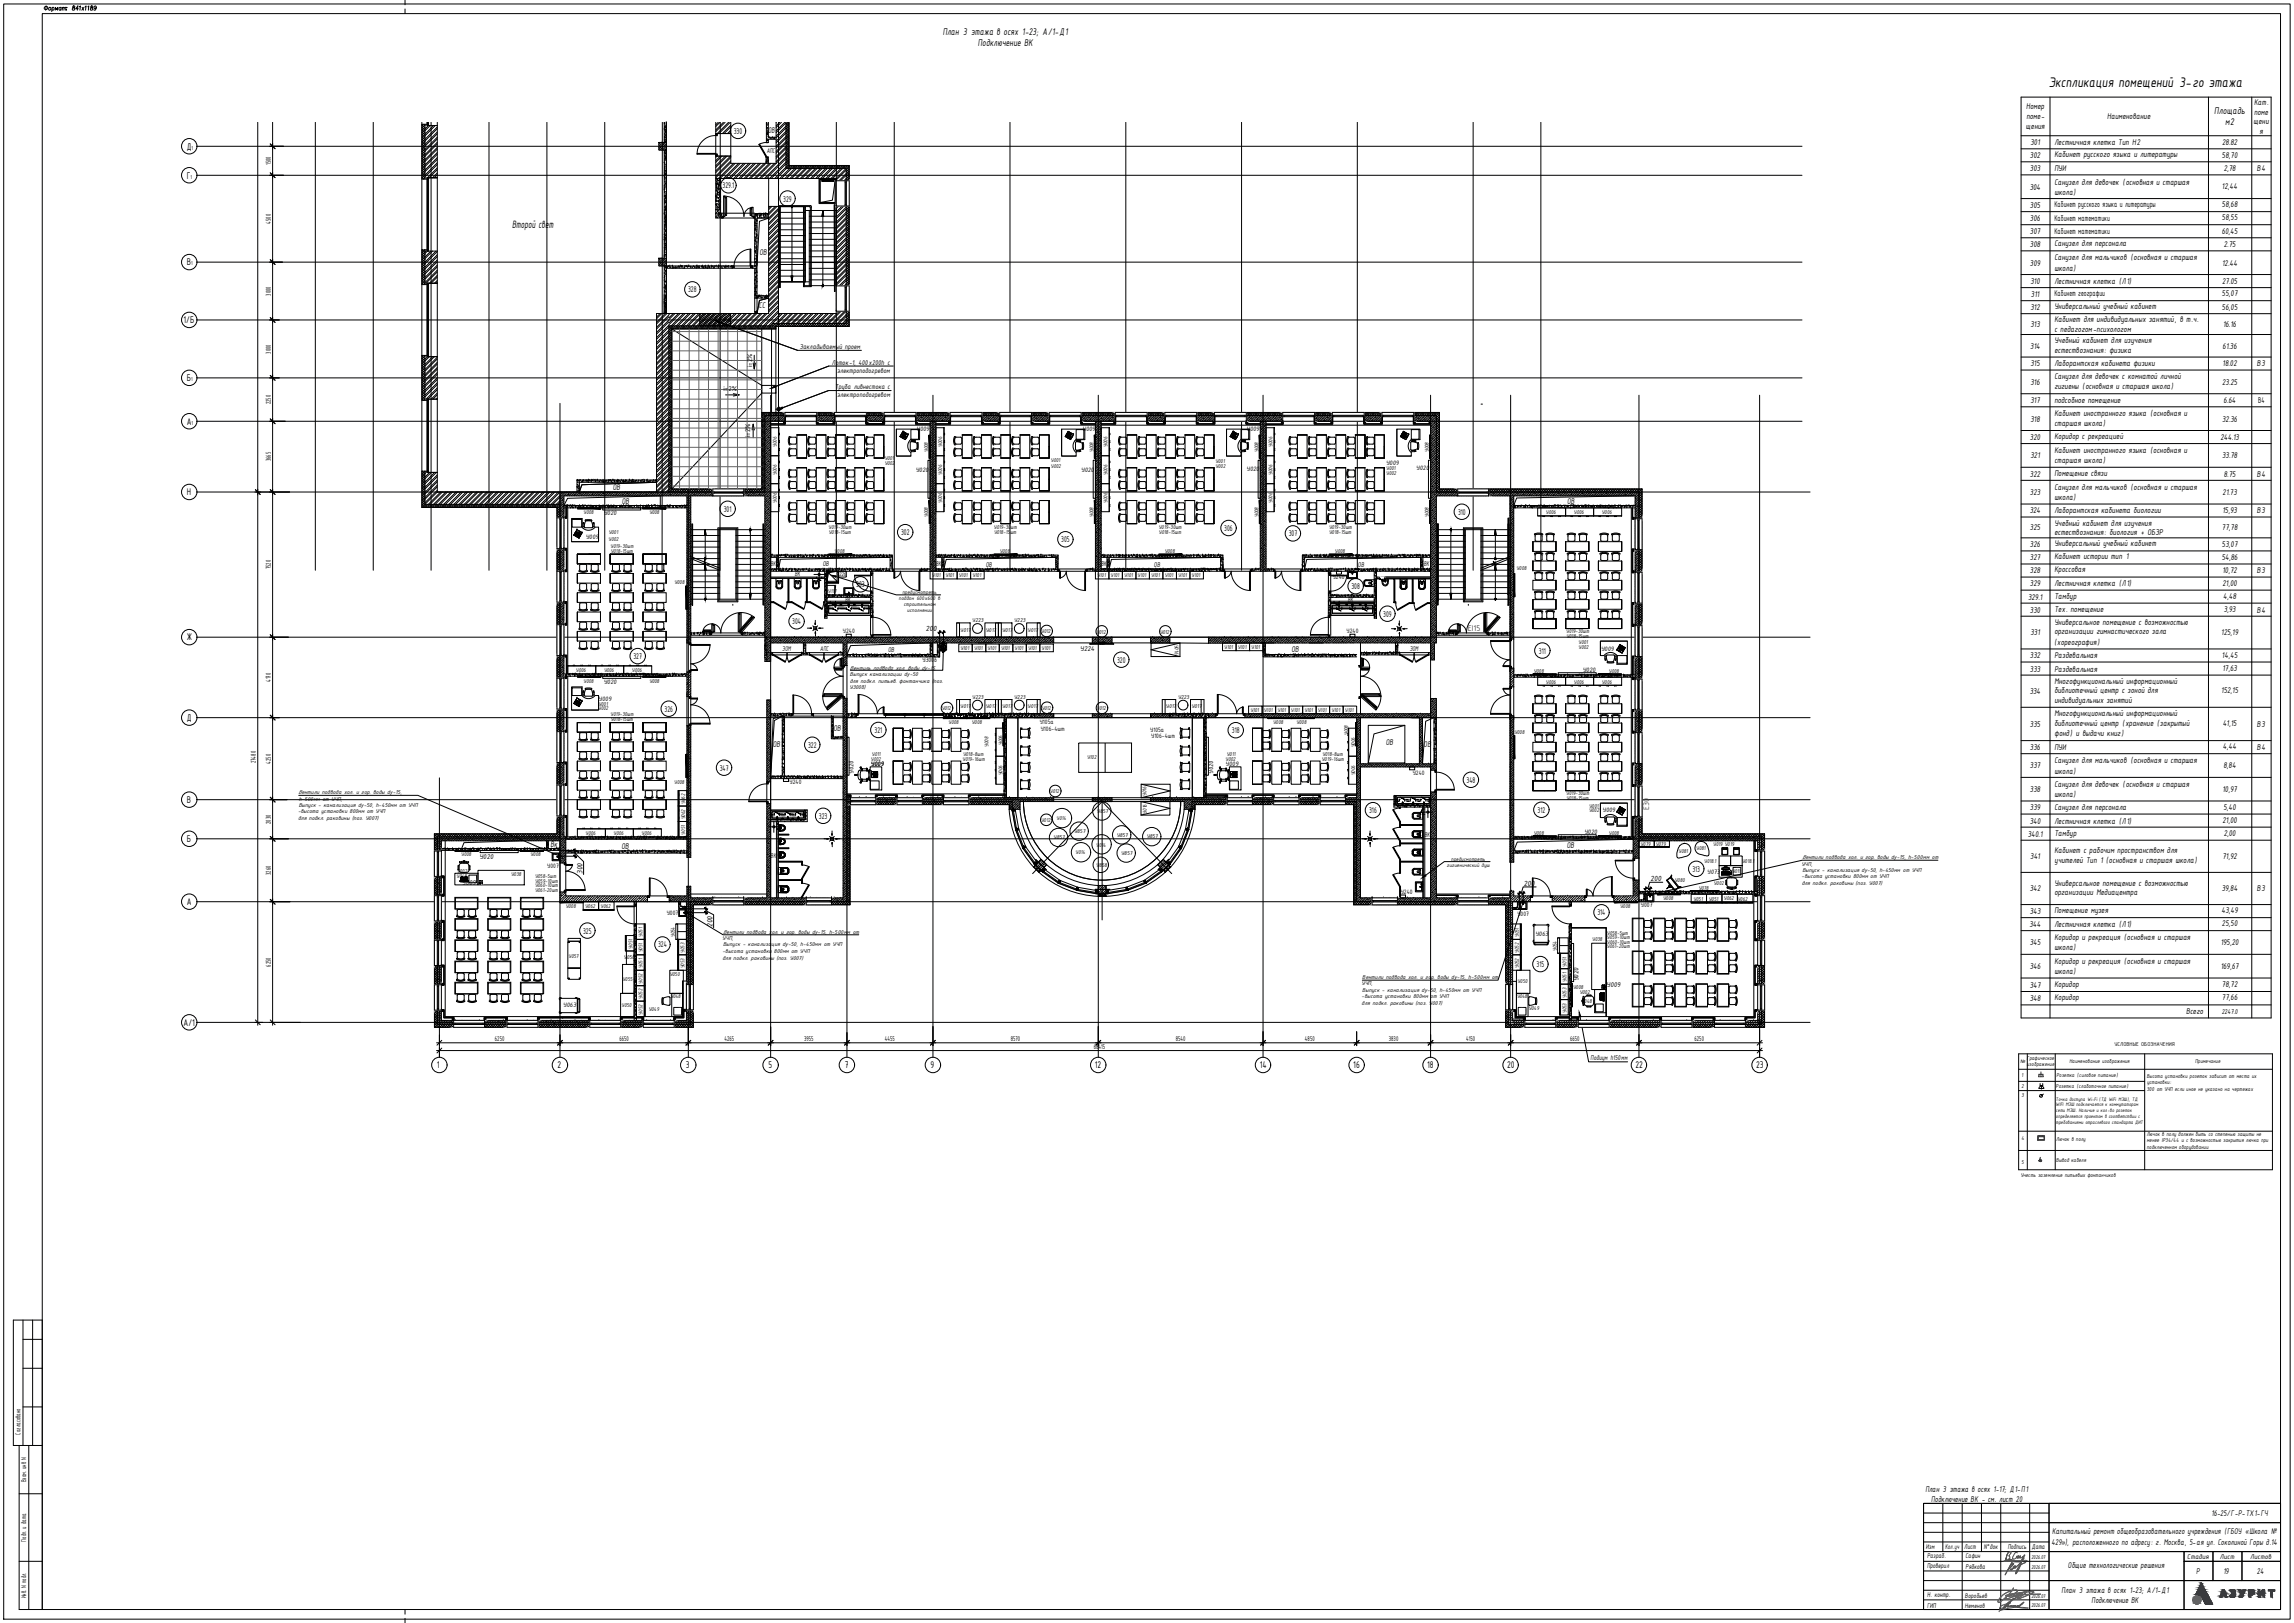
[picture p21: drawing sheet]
<svg xmlns="http://www.w3.org/2000/svg" width="1189mm" height="841mm" viewBox="0 0 1189 841" stroke-linecap="round" stroke-linejoin="round" font-family="sans-serif">
<defs><g id="words">
<text font-size="7.8" x="1062" y="45">Экспликация помещений 3-го этажа</text>
<text font-size="6" x="265" y="118">Второй свет</text>
<g font-size="5.5">
<text x="489" y="18">План 3 этажа в осях 1-23; А/1-Д1</text>
<text x="507" y="24">Подключение ВК</text>
<text x="1148" y="59">Площадь</text>
<text x="1153" y="65">м2</text>
</g>
<g font-size="5.4">
<text x="97" y="78">Д</text>
<text x="97" y="93">Г</text>
<text x="97" y="138">В</text>
<text x="95" y="168">1/Б</text>
<text x="97" y="198">Б</text>
<text x="97" y="220">А</text>
<text x="97" y="257">Н</text>
<text x="97" y="332">Ж</text>
<text x="97" y="374">Д</text>
<text x="97" y="416">В</text>
<text x="97" y="436">Б</text>
<text x="97" y="469">А</text>
<text x="95" y="532">А/1</text>
<text x="226" y="554">1</text>
<text x="289" y="554">2</text>
<text x="355" y="554">3</text>
<text x="398" y="554">5</text>
<text x="438" y="554">7</text>
<text x="482" y="554">9</text>
<text x="567" y="554">12</text>
<text x="653" y="554">14</text>
<text x="701" y="554">16</text>
<text x="740" y="554">18</text>
<text x="781" y="554">20</text>
<text x="848" y="554">22</text>
<text x="910" y="554">23</text>
</g>
<g font-size="4.7">
<text x="1050" y="57">Номер</text>
<text x="1168" y="54">Кат.</text>
<text x="1168" y="59">поме</text>
<text x="1050" y="62">поме-</text>
<text x="1092" y="62">Наименование</text>
<text x="1168" y="64">щени</text>
<text x="380" y="69">330</text>
<text x="398" y="69">ОВ</text>
<text x="1050" y="67">щения</text>
<text x="1171" y="69">я</text>
<text x="1052" y="75">301</text>
<text x="1065" y="75">Лестничная клетка Тип Н2</text>
<text x="1152" y="75">28.82</text>
<text x="1052" y="82">302</text>
<text x="1065" y="82">Кабинет русского языка и литературы</text>
<text x="1152" y="82">58,70</text>
<text x="1052" y="89">303</text>
<text x="1065" y="89">ПУИ</text>
<text x="1152" y="88">2,78</text>
<text x="1170" y="89">В4</text>
<text x="1065" y="96">Санузел для девочек (основная и старшая</text>
<text x="374" y="98">329.1</text>
<text x="1052" y="98">304</text>
<text x="1065" y="101">школа)</text>
<text x="1152" y="98">12,44</text>
<text x="406" y="104">329</text>
<text x="1052" y="108">305</text>
<text x="1065" y="107">Кабинет русского языка и литературы</text>
<text x="1152" y="108">58,68</text>
<text x="1052" y="115">306</text>
<text x="1065" y="115">Кабинет математики</text>
<text x="1152" y="114">58,55</text>
<text x="1052" y="121">307</text>
<text x="1065" y="121">Кабинет математики</text>
<text x="1151" y="121">60,45</text>
<text x="1052" y="128">308</text>
<text x="1065" y="128">Санузел для персонала</text>
<text x="1152" y="128">2.75</text>
<text x="394" y="132">ОВ</text>
<text x="1052" y="138">309</text>
<text x="1065" y="135">Санузел для мальчиков (основная и старшая</text>
<text x="1152" y="138">12.44</text>
<text x="1065" y="140">школа)</text>
<text x="1052" y="147">310</text>
<text x="1065" y="147">Лестничная клетка (Л1)</text>
<text x="1152" y="147">27.05</text>
<text x="357" y="151">328</text>
<text x="1053" y="154">311</text>
<text x="1065" y="153">Кабинет географии</text>
<text x="1152" y="154">55,07</text>
<text x="393" y="160">CC</text>
<text x="1052" y="161">312</text>
<text x="1065" y="160">Универсальный учебный кабинет</text>
<text x="1152" y="160">56,05</text>
<text x="1065" y="167">Кабинет для индивидуальных занятий, в т.ч.</text>
<text x="1052" y="169">313</text>
<text x="1065" y="172">с педагогом-психологом</text>
<text x="1152" y="169">16.16</text>
<text x="1065" y="178">Учебный кабинет для изучения</text>
<text x="1052" y="181">314</text>
<text x="1065" y="183">естествознания: физика</text>
<text x="1152" y="181">61.36</text>
<text x="1052" y="190">315</text>
<text x="1065" y="189">Лаборантская кабинета физики</text>
<text x="1152" y="190">18.02</text>
<text x="1170" y="190">В3</text>
<text x="1065" y="196">Санузел для девочек с комнатой личной</text>
<text x="1052" y="199">316</text>
<text x="1065" y="202">гигиены (основная и старшая школа)</text>
<text x="1152" y="199">23.25</text>
<text x="1052" y="209">317</text>
<text x="1065" y="209">подсобное помещение</text>
<text x="1152" y="209">6.64</text>
<text x="1170" y="209">В4</text>
<text x="1065" y="216">Кабинет иностранного языка (основная и</text>
<text x="1052" y="218">318</text>
<text x="1065" y="221">старшая школа)</text>
<text x="1152" y="218">32.36</text>
<text x="1052" y="228">320</text>
<text x="1065" y="228">Коридор с рекреацией</text>
<text x="1151" y="228">244.13</text>
<text x="1052" y="237">321</text>
<text x="1065" y="235">Кабинет иностранного языка (основная и</text>
<text x="1065" y="240">старшая школа)</text>
<text x="1152" y="237">33.78</text>
<text x="1052" y="247">322</text>
<text x="1065" y="247">Помещение связи</text>
<text x="1152" y="247">8.75</text>
<text x="1170" y="247">В4</text>
<text x="318" y="254">ОВ</text>
<text x="1052" y="257">323</text>
<text x="1065" y="254">Санузел для мальчиков (основная и старшая</text>
<text x="1152" y="257">21.73</text>
<text x="322" y="261">ОВ</text>
<text x="812" y="261">ОВ</text>
<text x="1065" y="259">школа)</text>
<text x="375" y="265">301</text>
<text x="756" y="267">310</text>
<text x="1052" y="266">324</text>
<text x="1065" y="266">Лаборантская кабинета биологии</text>
<text x="1152" y="266">15,93</text>
<text x="1170" y="266">В3</text>
<text x="635" y="275">306</text>
<text x="1052" y="275">325</text>
<text x="1065" y="272">Учебный кабинет для изучения</text>
<text x="1152" y="275">77,78</text>
<text x="467" y="277">302</text>
<text x="550" y="281">305</text>
<text x="668" y="278">307</text>
<text x="1065" y="277">естествознания: биология + ОБЗР</text>
<text x="1052" y="284">326</text>
<text x="1065" y="283">Универсальный учебный кабинет</text>
<text x="1152" y="283">53,07</text>
<text x="1052" y="290">327</text>
<text x="1065" y="290">Кабинет истории тип 1</text>
<text x="1151" y="290">54,86</text>
<text x="1052" y="297">328</text>
<text x="1065" y="297">Кроссовая</text>
<text x="1152" y="297">10,72</text>
<text x="1170" y="297">В3</text>
<text x="444" y="304">303</text>
<text x="700" y="305">308</text>
<text x="1052" y="304">329</text>
<text x="1065" y="304">Лестничная клетка (Л1)</text>
<text x="1152" y="304">21,00</text>
<text x="1051" y="311">329.1</text>
<text x="1065" y="310">Тамбур</text>
<text x="1152" y="310">4,48</text>
<text x="1052" y="317">330</text>
<text x="1065" y="317">Тех. помещение</text>
<text x="1152" y="317">3,93</text>
<text x="1170" y="317">В4</text>
<text x="411" y="323">304</text>
<text x="717" y="320">309</text>
<text x="1065" y="324">Универсальное помещение с возможностью</text>
<text x="1052" y="329">331</text>
<text x="1065" y="329">организации гимнастического зала</text>
<text x="1151" y="329">125,19</text>
<text x="1065" y="334">(хореография)</text>
<text x="328" y="342">327</text>
<text x="669" y="338">ОВ</text>
<text x="798" y="339">311</text>
<text x="1052" y="341">332</text>
<text x="1065" y="341">Раздевальная</text>
<text x="1152" y="341">14,45</text>
<text x="579" y="343">320</text>
<text x="1052" y="348">333</text>
<text x="1065" y="348">Раздевальная</text>
<text x="1152" y="348">17,63</text>
<text x="1052" y="360">334</text>
<text x="1065" y="354">Многофункциональный информационный</text>
<text x="1065" y="359">библиотечный центр с зоной для</text>
<text x="1151" y="359">152,15</text>
<text x="1065" y="364">индивидуальных занятий</text>
<text x="344" y="369">326</text>
<text x="1065" y="371">Многофункциональный информационный</text>
<text x="1052" y="377">335</text>
<text x="1065" y="376">библиотечный центр (хранение (закрытый</text>
<text x="1152" y="376">41,15</text>
<text x="1170" y="377">В3</text>
<text x="432" y="379">ОВ</text>
<text x="453" y="380">321</text>
<text x="638" y="380">318</text>
<text x="1065" y="381">фонд) и выдачи книг)</text>
<text x="401" y="387">ОВ</text>
<text x="419" y="387">322</text>
<text x="718" y="386">ОВ</text>
<text x="738" y="387">ОВ</text>
<text x="1052" y="389">336</text>
<text x="1065" y="389">ПУИ</text>
<text x="1152" y="388">4,44</text>
<text x="1170" y="389">В4</text>
<text x="1065" y="396">Санузел для мальчиков (основная и старшая</text>
<text x="373" y="399">347</text>
<text x="1052" y="398">337</text>
<text x="1065" y="401">школа)</text>
<text x="1152" y="398">8,84</text>
<text x="760" y="406">348</text>
<text x="1065" y="408">Санузел для девочек (основная и старшая</text>
<text x="1052" y="410">338</text>
<text x="1065" y="413">школа)</text>
<text x="1152" y="410">10,97</text>
<text x="1052" y="420">339</text>
<text x="1065" y="420">Санузел для персонала</text>
<text x="1152" y="420">5,40</text>
<text x="424" y="424">323</text>
<text x="710" y="421">316</text>
<text x="797" y="421">312</text>
<text x="1052" y="427">340</text>
<text x="1065" y="427">Лестничная клетка (Л1)</text>
<text x="1152" y="426">21,00</text>
<text x="1051" y="434">340.1</text>
<text x="1065" y="433">Тамбур</text>
<text x="1152" y="433">2,00</text>
<text x="285" y="439">Вк</text>
<text x="322" y="440">ОВ</text>
<text x="812" y="440">ОВ</text>
<text x="1065" y="442">Кабинет с рабочим пространством для</text>
<text x="1052" y="445">341</text>
<text x="1065" y="447">учителей Тип 1 (основная и старшая школа)</text>
<text x="1152" y="445">71,92</text>
<text x="877" y="452">313</text>
<text x="1052" y="462">342</text>
<text x="1065" y="459">Универсальное помещение с возможностью</text>
<text x="1151" y="462">39,84</text>
<text x="1170" y="462">В3</text>
<text x="1065" y="464">организации Медиацентра</text>
<text x="1052" y="474">343</text>
<text x="1065" y="473">Помещение музея</text>
<text x="1151" y="473">43,49</text>
<text x="828" y="474">314</text>
<text x="302" y="484">325</text>
<text x="1052" y="480">344</text>
<text x="1065" y="480">Лестничная клетка (Л1)</text>
<text x="1152" y="480">25,50</text>
<text x="341" y="491">324</text>
<text x="1052" y="490">345</text>
<text x="1065" y="487">Коридор и рекреация (основная и старшая</text>
<text x="1151" y="490">195,20</text>
<text x="1065" y="493">школа)</text>
<text x="796" y="501">315</text>
<text x="1052" y="502">346</text>
<text x="1065" y="500">Коридор и рекреация (основная и старшая</text>
<text x="1151" y="502">169,67</text>
<text x="1065" y="505">школа)</text>
<text x="1052" y="512">347</text>
<text x="1065" y="511">Коридор</text>
<text x="1152" y="511">78,72</text>
<text x="1052" y="519">348</text>
<text x="1065" y="518">Коридор</text>
<text x="1152" y="518">77,66</text>
<text x="1133" y="526">Всего</text>
<text x="998" y="773">План 3 этажа в осях 1-17; Д1-П1</text>
<text x="1001" y="778">Подключение ВК - см. лист 20</text>
<text x="1146" y="785">16-25/Г-P-ТХ1-ГЧ</text>
<text x="1064" y="795">Капитальный ремонт общеобразовательного учреждения (ГБОУ «Школа №</text>
<text x="1063" y="800">429»), расположенного по адресу: г. Москва, 5-ая ул. Соколиной Горы д.14</text>
<text x="1072" y="813">Общие технологические решения</text>
<text x="1138" y="816">Р</text>
<text x="1152" y="816">19</text>
<text x="1170" y="816">24</text>
<text x="1068" y="826">План 3 этажа в осях 1-23; А/1-Д1</text>
<text x="1084" y="831">Подключение ВК</text>
</g>
<g font-size="4.7" fill="#e60000">
<text x="761" y="327">EI15</text>
<text x="855" y="420" transform="rotate(-90 855 420)">E30</text>
</g>
<g font-size="4.2">
<text x="480" y="327">200</text>
<text x="302" y="453" transform="rotate(-90 302 453)">300</text>
<text x="790" y="459">200</text>
<text x="855" y="457">200</text>
<text x="369" y="480" transform="rotate(-90 369 480)">200</text>
</g>
<g font-size="3.9">
<text x="397" y="79">АПС</text>
<text x="140" y="86" transform="rotate(-90 140 86)">1500</text>
<text x="140" y="116" transform="rotate(-90 140 116)">4500</text>
<text x="140" y="153" transform="rotate(-90 140 153)">3000</text>
<text x="140" y="183" transform="rotate(-90 140 183)">3000</text>
<text x="415" y="181">Закладываемый проем</text>
<text x="390" y="190" transform="rotate(-90 390 190)">i=2%</text>
<text x="431" y="189">Лоток-1, 400х200h с</text>
<text x="434" y="193">электроподогревом</text>
<text x="375" y="203">i=2%</text>
<text x="433" y="202">Труба ливнестока с</text>
<text x="140" y="210" transform="rotate(-90 140 210)">2250</text>
<text x="434" y="206">электроподогревом</text>
<text x="389" y="227" transform="rotate(-90 389 227)">i=2%</text>
<text x="140" y="239" transform="rotate(-90 140 239)">3665</text>
<text x="399" y="293">ВК</text>
<text x="426" y="294">ОВ</text>
<text x="485" y="293">ВК</text>
<text x="511" y="294">ОВ</text>
<text x="571" y="293">ВК</text>
<text x="598" y="294">ОВ</text>
<text x="704" y="294">ОВ</text>
<text x="738" y="293">ВК</text>
<text x="140" y="295" transform="rotate(-90 140 295)">7520</text>
<text x="412" y="299">ВК</text>
<text x="699" y="312">ВК</text>
<text x="438" y="312">ВК</text>
<text x="405" y="337">ЭОМ</text>
<text x="425" y="337">АПС</text>
<text x="460" y="338">ОВ</text>
<text x="560" y="337">У224</text>
<text x="731" y="337">ЭОМ</text>
<text x="140" y="353" transform="rotate(-90 140 353)">4170</text>
<text x="133" y="396" transform="rotate(-90 133 396)">27480</text>
<text x="140" y="396" transform="rotate(-90 140 396)">4250</text>
<text x="140" y="427" transform="rotate(-90 140 427)">2030</text>
<text x="738" y="434">ВК</text>
<text x="248" y="445">У020</text>
<text x="399" y="444">ВК</text>
<text x="140" y="453" transform="rotate(-90 140 453)">3260</text>
<text x="239" y="458">У009</text>
<text x="140" y="501" transform="rotate(-90 140 501)">6250</text>
<text x="818" y="509" transform="rotate(-90 818 509)">У020</text>
<text x="833" y="512">У009</text>
<text x="1151" y="525">2247.0</text>
<text x="257" y="539">6250</text>
<text x="321" y="539">6650</text>
<text x="376" y="539">4265</text>
<text x="417" y="539">3955</text>
<text x="459" y="539">4455</text>
<text x="524" y="539">8570</text>
<text x="609" y="539">8540</text>
<text x="676" y="539">4850</text>
<text x="720" y="539">3830</text>
<text x="760" y="539">4150</text>
<text x="814" y="539">6650</text>
<text x="878" y="539">6250</text>
<text x="567" y="543">68415</text>
<text x="824" y="549">Подиум h150мм</text>
<text x="11" y="743" transform="rotate(-90 11 743)">Согласовано</text>
<text x="14" y="768" transform="rotate(-90 14 768)">Взам. инв N</text>
<text x="14" y="799" transform="rotate(-90 14 799)">Подп. и дата</text>
<text x="998" y="803">Изм</text>
<text x="1008" y="803">Кол.уч</text>
<text x="1018" y="803">Лист</text>
<text x="1028" y="803">N°док</text>
<text x="1041" y="803">Подпись</text>
<text x="1053" y="803">Дата</text>
<text x="999" y="807">Разраб.</text>
<text x="1019" y="807">Сафин</text>
<text x="1134" y="808">Стадия</text>
<text x="1150" y="808">Лист</text>
<text x="1166" y="808">Листов</text>
<text x="999" y="813">Проверил</text>
<text x="1019" y="813">Рябкова</text>
<text x="999" y="828">Н. контр.</text>
<text x="14" y="828" transform="rotate(-90 14 828)">Инв. N подл.</text>
<text x="999" y="833">ГИП</text>
</g>
<g font-size="3.8">
<text x="1018" y="828">Воробьев</text>
<text x="1018" y="833">Неменов</text>
</g>
<g font-size="3.6">
<text x="475" y="223">У009</text>
<text x="561" y="223">У009</text>
<text x="646" y="223">У009</text>
<text x="475" y="244">У020</text>
<text x="560" y="244">У020</text>
<text x="646" y="244">У020</text>
<text x="718" y="241">У009</text>
<text x="734" y="243">У020</text>
<text x="313" y="267">У020</text>
<text x="304" y="279">У009</text>
<text x="691" y="300">У240</text>
<text x="437" y="328">У240</text>
<text x="698" y="328">У240</text>
<text x="830" y="338">У009</text>
<text x="478" y="343">У300б</text>
<text x="820" y="348">У020</text>
<text x="313" y="354">У020</text>
<text x="310" y="363">У009</text>
<text x="539" y="375">У105а</text>
<text x="539" y="379">У106-4шт</text>
<text x="596" y="379">У105а</text>
<text x="597" y="382">У106-4шт</text>
<text x="442" y="401" transform="rotate(-90 442 401)">У020</text>
<text x="451" y="397">У009</text>
<text x="629" y="401" transform="rotate(-90 629 401)">У020</text>
<text x="635" y="397">У009</text>
<text x="732" y="402">У240</text>
<text x="409" y="406">У240</text>
<text x="830" y="421">У009</text>
<text x="821" y="432">У020</text>
<text x="284" y="450">У007</text>
<text x="885" y="453">У073</text>
<text x="726" y="463">У240</text>
<text x="850" y="470">У007</text>
<text x="346" y="474">У007</text>
<text x="786" y="474">У007</text>
<text x="796" y="485">У063</text>
<text x="292" y="522">У063</text>
</g>
<g font-size="3.1">
<text x="99" y="78">1</text>
<text x="99" y="93">1</text>
<text x="99" y="138">1</text>
<text x="99" y="198">1</text>
<text x="99" y="220">1</text>
<text x="403" y="232" transform="rotate(-90 403 232)">У006</text>
<text x="488" y="232" transform="rotate(-90 488 232)">У006</text>
<text x="574" y="232" transform="rotate(-90 574 232)">У006</text>
<text x="659" y="232" transform="rotate(-90 659 232)">У006</text>
<text x="458" y="238">У001</text>
<text x="481" y="234" transform="rotate(-90 481 234)">У008</text>
<text x="545" y="240">У001</text>
<text x="567" y="234" transform="rotate(-90 567 234)">У008</text>
<text x="630" y="240">У001</text>
<text x="652" y="234" transform="rotate(-90 652 234)">У008</text>
<text x="740" y="234" transform="rotate(-90 740 234)">У008</text>
<text x="458" y="241">У002</text>
<text x="545" y="243">У002</text>
<text x="630" y="243">У002</text>
<text x="718" y="244">У001</text>
<text x="403" y="246" transform="rotate(-90 403 246)">У006</text>
<text x="488" y="246" transform="rotate(-90 488 246)">У006</text>
<text x="574" y="246" transform="rotate(-90 574 246)">У006</text>
<text x="659" y="246" transform="rotate(-90 659 246)">У006</text>
<text x="718" y="246">У002</text>
<text x="403" y="261" transform="rotate(-90 403 261)">У006</text>
<text x="488" y="261" transform="rotate(-90 488 261)">У006</text>
<text x="574" y="261" transform="rotate(-90 574 261)">У006</text>
<text x="659" y="261" transform="rotate(-90 659 261)">У006</text>
<text x="302" y="266">У008</text>
<text x="337" y="266">У008</text>
<text x="481" y="268" transform="rotate(-90 481 268)">У008</text>
<text x="567" y="268" transform="rotate(-90 567 268)">У008</text>
<text x="652" y="268" transform="rotate(-90 652 268)">У008</text>
<text x="740" y="268" transform="rotate(-90 740 268)">У008</text>
<text x="801" y="266">У006</text>
<text x="816" y="266">У006</text>
<text x="830" y="266">У006</text>
<text x="429" y="274">У019-30шт</text>
<text x="515" y="274">У019-30шт</text>
<text x="601" y="274">У019-30шт</text>
<text x="689" y="274">У019-30шт</text>
<text x="315" y="280">У002</text>
<text x="315" y="276">У001</text>
<text x="430" y="277">У018-15шт</text>
<text x="515" y="277">У018-15шт</text>
<text x="601" y="277">У018-15шт</text>
<text x="689" y="277">У018-15шт</text>
<text x="316" y="284">У019-30шт</text>
<text x="317" y="286">У018-15шт</text>
<text x="432" y="287">У008</text>
<text x="518" y="287">У008</text>
<text x="604" y="287">У008</text>
<text x="692" y="287">У008</text>
<text x="433" y="299">У226</text>
<text x="483" y="299">У101</text>
<text x="490" y="299">У101</text>
<text x="497" y="299">У101</text>
<text x="504" y="299">У101</text>
<text x="569" y="299">У101</text>
<text x="576" y="299">У101</text>
<text x="583" y="299">У101</text>
<text x="590" y="299">У101</text>
<text x="597" y="299">У101</text>
<text x="604" y="299">У101</text>
<text x="611" y="299">У101</text>
<text x="618" y="299">У101</text>
<text x="786" y="295">У008</text>
<text x="350" y="303">У008</text>
<text x="429" y="307">У117</text>
<text x="504" y="323">У223</text>
<text x="526" y="323">У223</text>
<text x="498" y="327">У017</text>
<text x="511" y="327">У017</text>
<text x="519" y="327">У017</text>
<text x="533" y="327">У017</text>
<text x="540" y="328">У012</text>
<text x="568" y="328">У012</text>
<text x="601" y="328">У012</text>
<text x="812" y="328">У019-30шт</text>
<text x="609" y="334" transform="rotate(90 609 334)">У016</text>
<text x="812" y="331">У018-15шт</text>
<text x="818" y="334">У001</text>
<text x="498" y="337">У101</text>
<text x="505" y="337">У101</text>
<text x="512" y="337">У101</text>
<text x="519" y="337">У101</text>
<text x="526" y="337">У101</text>
<text x="533" y="337">У101</text>
<text x="540" y="337">У101</text>
<text x="635" y="336">У101</text>
<text x="641" y="336">У101</text>
<text x="648" y="336">У101</text>
<text x="818" y="336">У002</text>
<text x="440" y="347">Вентиль подвода хол. воды dy-15,</text>
<text x="299" y="348">У006</text>
<text x="302" y="354">У008</text>
<text x="313" y="348">У006</text>
<text x="328" y="348">У006</text>
<text x="337" y="354">У008</text>
<text x="440" y="354">для подкл. питьев. фонтанчика (поз.</text>
<text x="440" y="350">Выпуск канализации dy-50</text>
<text x="795" y="349">У008</text>
<text x="834" y="349">У008</text>
<text x="440" y="357">У300б)</text>
<text x="801" y="354">У006</text>
<text x="816" y="354">У006</text>
<text x="830" y="354">У006</text>
<text x="310" y="366">У001</text>
<text x="504" y="362">У223</text>
<text x="526" y="362">У223</text>
<text x="611" y="362">У223</text>
<text x="310" y="368">У002</text>
<text x="316" y="371">У019-30шт</text>
<text x="488" y="368">У012</text>
<text x="498" y="367">У017</text>
<text x="511" y="367">У017</text>
<text x="519" y="367">У017</text>
<text x="533" y="367">У017</text>
<text x="540" y="368">У012</text>
<text x="568" y="368">У012</text>
<text x="604" y="367">У017</text>
<text x="617" y="367">У017</text>
<text x="648" y="369">У101</text>
<text x="655" y="369">У101</text>
<text x="662" y="369">У101</text>
<text x="669" y="369">У101</text>
<text x="676" y="369">У101</text>
<text x="683" y="369">У101</text>
<text x="690" y="369">У101</text>
<text x="697" y="369">У101</text>
<text x="317" y="374">У018-15шт</text>
<text x="492" y="375">У008</text>
<text x="504" y="375">У008</text>
<text x="660" y="375">У008</text>
<text x="672" y="375">У008</text>
<text x="699" y="381" transform="rotate(-90 699 381)">У008</text>
<text x="785" y="381">У008</text>
<text x="512" y="387" transform="rotate(-90 512 387)">У008</text>
<text x="519" y="386" transform="rotate(-90 519 386)">У006</text>
<text x="702" y="387" transform="rotate(-90 702 387)">У006</text>
<text x="451" y="394">У002</text>
<text x="452" y="392">У011</text>
<text x="499" y="394">У019-16шт</text>
<text x="499" y="392">У018-8шт</text>
<text x="563" y="394">У102</text>
<text x="635" y="394">У002</text>
<text x="636" y="392">У011</text>
<text x="685" y="394">У019-16шт</text>
<text x="685" y="392">У018-8шт</text>
<text x="519" y="402" transform="rotate(-90 519 402)">У006</text>
<text x="702" y="402" transform="rotate(-90 702 402)">У006</text>
<text x="349" y="406">У008</text>
<text x="155" y="412">Вентили подвода хол. и гор. воды dy-15,</text>
<text x="544" y="411">У012</text>
<text x="594" y="413" transform="rotate(-90 594 413)">У016</text>
<text x="812" y="412">У019-30шт</text>
<text x="155" y="415">h-500мм от УЧП,</text>
<text x="155" y="418">Выпуск - канализация dy-50, h-450мм от УЧП</text>
<text x="355" y="417" transform="rotate(-90 355 417)">У062</text>
<text x="812" y="415">У018-15шт</text>
<text x="824" y="418">У001</text>
<text x="154" y="422">-высота установки 800мм от УЧП</text>
<text x="154" y="425">для подкл. раковины (поз. У007)</text>
<text x="355" y="425" transform="rotate(-90 355 425)">У062</text>
<text x="540" y="426">У012</text>
<text x="548" y="425">У014</text>
<text x="569" y="421">У857</text>
<text x="594" y="422" transform="rotate(-90 594 422)">У016</text>
<text x="824" y="421">У002</text>
<text x="557" y="432">У857</text>
<text x="304" y="433">У006</text>
<text x="318" y="433">У006</text>
<text x="333" y="433">У006</text>
<text x="355" y="432" transform="rotate(-90 355 432)">У051</text>
<text x="546" y="435">У857</text>
<text x="579" y="434">У857</text>
<text x="594" y="434">У857</text>
<text x="795" y="433">У008</text>
<text x="834" y="433">У008</text>
<text x="239" y="444">У008</text>
<text x="275" y="444">У008</text>
<text x="557" y="443">У014</text>
<text x="568" y="439">У014</text>
<text x="581" y="443">У857</text>
<text x="850" y="438">У079</text>
<text x="858" y="438">У079</text>
<text x="870" y="442">У081</text>
<text x="879" y="441">У081</text>
<text x="888" y="438">У019 У019</text>
<text x="568" y="449">У858</text>
<text x="883" y="447">У018.1</text>
<text x="903" y="447">У018.1</text>
<text x="934" y="449">УЧП,</text>
<text x="934" y="445">Вентили подвода хол. и гор. воды dy-15, h-500мм от</text>
<text x="237" y="455">У048</text>
<text x="237" y="452">У002</text>
<text x="265" y="454">У038</text>
<text x="277" y="455">У058-5шт</text>
<text x="898" y="453">У011</text>
<text x="934" y="455">-высота установки 800мм от УЧП</text>
<text x="934" y="452">Выпуск - канализация dy-50, h-450мм от УЧП</text>
<text x="277" y="460">У060-10шт</text>
<text x="277" y="457">У059-10шт</text>
<text x="868" y="457">У080</text>
<text x="880" y="461">У078</text>
<text x="888" y="459">У002</text>
<text x="934" y="459">для подкл. раковины (поз. У007)</text>
<text x="277" y="462">У061-20шт</text>
<text x="862" y="466">У008</text>
<text x="878" y="467">У051</text>
<text x="886" y="467">У051</text>
<text x="893" y="467">У062</text>
<text x="900" y="467">У062</text>
<text x="293" y="470">У008</text>
<text x="303" y="470">У062</text>
<text x="311" y="470">У062</text>
<text x="840" y="470">У008</text>
<text x="333" y="486" transform="rotate(-90 333 486)">У051</text>
<text x="350" y="486" transform="rotate(-90 350 486)">У054</text>
<text x="375" y="484">Вентили подвода хол. и гор. воды dy-15, h-500мм от</text>
<text x="787" y="486" transform="rotate(-90 787 486)">У051</text>
<text x="833" y="484">У058-5шт</text>
<text x="328" y="492" transform="rotate(-90 328 492)">У051</text>
<text x="374" y="487">УЧП,</text>
<text x="375" y="490">Выпуск - канализация dy-50, h-450мм от УЧП</text>
<text x="825" y="488">У038</text>
<text x="833" y="489">У060-10шт</text>
<text x="833" y="487">У059-10шт</text>
<text x="833" y="491">У061-20шт</text>
<text x="295" y="497">У057</text>
<text x="323" y="497">У056</text>
<text x="333" y="494" transform="rotate(-90 333 494)">У051</text>
<text x="355" y="494" transform="rotate(-90 355 494)">У053</text>
<text x="374" y="494">-высота установки 800мм от УЧП</text>
<text x="374" y="497">для подкл. раковины (поз. У007)</text>
<text x="787" y="494" transform="rotate(-90 787 494)">У052</text>
<text x="807" y="493" transform="rotate(-90 807 493)">У054</text>
<text x="333" y="502" transform="rotate(-90 333 502)">У051</text>
<text x="355" y="502" transform="rotate(-90 355 502)">У053</text>
<text x="787" y="502" transform="rotate(-90 787 502)">У052</text>
<text x="812" y="501" transform="rotate(-90 812 501)">У051</text>
<text x="323" y="508">У055</text>
<text x="333" y="510" transform="rotate(-90 333 510)">У052</text>
<text x="347" y="506">У050</text>
<text x="706" y="507">Вентили подвода хол. и гор. воды dy-15, h-500мм от</text>
<text x="786" y="509">У050</text>
<text x="812" y="509" transform="rotate(-90 812 509)">У051</text>
<text x="706" y="511">УЧП,</text>
<text x="706" y="514">Выпуск - канализация dy-50, h-450мм от УЧП</text>
<text x="815" y="512">У008</text>
<text x="819" y="515">У002</text>
<text x="322" y="522">У050</text>
<text x="333" y="518" transform="rotate(-90 333 518)">У052</text>
<text x="347" y="517">У048</text>
<text x="706" y="517">-высота установки 800мм от УЧП</text>
<text x="706" y="521">для подкл. раковины (поз. У007)</text>
<text x="786" y="517">У048</text>
<text x="812" y="517" transform="rotate(-90 812 517)">У053</text>
<text x="820" y="520">У048</text>
<text x="333" y="526" transform="rotate(-90 333 526)">У052</text>
<text x="336" y="524">У049</text>
<text x="792" y="524">У049</text>
<text x="812" y="525" transform="rotate(-90 812 525)">У053</text>
<text x="1096" y="542">УСЛОВНЫЕ ОБОЗНАЧЕНИЯ</text>
<text x="1050" y="549">Графическое</text>
<text x="1073" y="551">Наименование изображения</text>
<text x="1138" y="551">Примечание</text>
<text x="1050" y="552">изображение</text>
<text x="1048" y="558">1</text>
<text x="1048" y="564">2</text>
<text x="1066" y="564">Розетка (слаботочное питание)</text>
<text x="1066" y="558">Розетка (силовое питание)</text>
<text x="1113" y="558">Высота установки розеток зависит от места их</text>
<text x="1113" y="562">установки:</text>
<text x="1048" y="568">3</text>
<text x="1113" y="565">300 от УЧП если иное не указано на чертежах</text>
<text x="1048" y="591">4</text>
<text x="1066" y="591">Лючок в полу</text>
<text x="1113" y="589">Лючок в полу должен быть со степенью защиты не</text>
<text x="1113" y="592">менее IP34/44 и с возможностью закрытия лючка при</text>
<text x="1113" y="595">подключенном оборудовании</text>
<text x="1048" y="603">5</text>
<text x="1066" y="602">Вывод кабеля</text>
<text x="1047" y="610">Учесть заземление питьевых фонтанчиков</text>
<text x="1053" y="808">2026.07</text>
<text x="1053" y="813">2026.07</text>
<text x="1053" y="828">2026.07</text>
<text x="1053" y="833">2026.07</text>
</g>
<g font-size="2.9">
<text x="466" y="311">поддон 600х600 в</text>
<text x="468" y="308">предусмотреть</text>
<text x="468" y="314">строительном</text>
<text x="470" y="317">исполнении</text>
<text x="750" y="449">гигиенический душ</text>
<text x="752" y="446">предусмотреть</text>
</g>
<g font-size="2.8">
<text x="1066" y="570">Точка доступа Wi-Fi (ТД WiFi МЭШ), ТД</text>
<text x="1066" y="573">WIFI МЭШ подключается к коммутаторам</text>
<text x="1066" y="576">сети МЭШ. Наличие и кол-во розеток</text>
<text x="1066" y="579">определяется проектом в соответствии с</text>
<text x="1066" y="582">требованиями отраслевого стандарта ДИТ</text>
</g>
<text font-size="2.5" x="1047" y="551">№</text>
</g></defs>
<g fill="none" stroke="#000" stroke-width=".52">
<path d="M102 76h832M163 63v233M193 63v233M223 63v233M253 63v233M283 63v233M313 63v233M343 63v233M373 63v233M403 63v233M433 63v233M463 63v233"/>
<path d="M523 63v233M583 63v233M643 63v233M703 63v233M763 63v233M799 63v233M102 91h832M102 136h832M102 166h832M102 196h832M102 218h832M290 209v339"/>
<path d="M399 205v343M484 205v343M569 205v343M655 205v343M741 205v343M783 205v343M849 205v343M912 205v343M102 255h836M357 254v294M422 298h5M425 295v6"/>
<path d="M102 330h836M102 372h836M439 362v186M102 414h836M228 403v145M571 415v62M571 415l36 38M571 415l-36 38M740 418v6M102 435h836M398 428h6M401 426v5"/>
<path d="M737 421h6M537 445l5 6M606 445l-6 6M102 467h836M568 461h7M102 530h836"/>
<circle cx="98" cy="76" r="4"/>
<circle cx="98" cy="91" r="4"/>
<circle cx="98" cy="136" r="4"/>
<circle cx="98" cy="166" r="4"/>
<circle cx="98" cy="196" r="4"/>
<circle cx="98" cy="218" r="4"/>
<circle cx="98" cy="255" r="4"/>
<circle cx="425" cy="298" r=".6"/>
<circle cx="98" cy="330" r="4"/>
<circle cx="98" cy="372" r="4"/>
<circle cx="98" cy="414" r="4"/>
<circle cx="98" cy="435" r="4"/>
<circle cx="401" cy="428" r=".5"/>
<circle cx="740" cy="421" r=".6"/>
<circle cx="98" cy="467" r="4"/>
<circle cx="98" cy="530" r="4"/>
<circle cx="228" cy="552" r="4"/>
<circle cx="290" cy="552" r="4"/>
<circle cx="357" cy="552" r="4"/>
<circle cx="399" cy="552" r="4"/>
<circle cx="439" cy="552" r="4"/>
<circle cx="483" cy="552" r="4"/>
<circle cx="569" cy="552" r="4"/>
<circle cx="655" cy="552" r="4"/>
<circle cx="703" cy="552" r="4"/>
<circle cx="741" cy="552" r="4"/>
<circle cx="783" cy="552" r="4"/>
<circle cx="849" cy="552" r="4"/>
<circle cx="912" cy="552" r="4"/>
</g>
<path d="M423 299h3v1h-3zM423 300h3M430 312h3v1h-3zM430 313h3M691 312h3v1h-3zM691 313h3M737 419h1v3h-1zM737 419v3M402 427h1v3h-1zM403 427v3" fill="none" stroke="#fff" stroke-width=".52"/>
<g fill="#fff" stroke="#fff" stroke-width=".52">
<path d="M430 312l3 1v-1zM430 312l3 1h-3z"/>
<path d="M402 427v3l1-3zM403 427v3h-1z"/>
<path d="M691 312l3 1v-1zM691 312l3 1h-3z"/>
<path d="M738 419l-1 3h1zM737 419h1l-1 3z"/>
<path d="M423 299l3 1v-1zM423 299l3 1h-3z"/>
</g>
<g fill="none" stroke="#000" stroke-width=".52">
<path d="M361 79h10v1h-10zM371 80h1zM371 69h1v1h-1zM371 70h1zM371 70a10 10 0 0 0-10 10M393 75h1l3 6zM398 74l-5 1M371 80h1v1h-1zM397 81h1M424 92h9v13h-9zM425 93h8v12h-8zM374 112v1z"/>
<path d="M374 112h1v1h-1zM375 102a11 11 0 0 1 11 10 5 5 0 0 1 4-5M375 102h1v10h-1zM376 102h1v10h-1v-1v-9zM389 108h1h-1v3l1 1h-1zM390 107v5zM390 112h1v1h-1zM391 112v1zM379 138h1v1h-1zM380 138l1 1h-1zM389 129v9zM389 138l1 1h-1z"/>
<path d="M389 129a9 9 0 0 0-9 9M390 138v1zM423 300h.1M423 299v1M423 300l2 1zM426 300h.1M426 299v1M443 298h8zM443 298a8 8 0 0 0 8 8M451 297h1v1h-1zM451 298h1zM462 295l1 1z"/>
<path d="M463 295v1zM463 296h1v4h-1zM463 300l2-1 2-3a10 10 0 0 0 10 10M476 296h1v10h-1zM477 295v1zM548 295l1 1zM549 295v1zM549 296h1v4h-1zM549 300l3-2 1-2a10 10 0 0 0 10 10M562 296h1v10h-1zM562 295h1v1zM563 295v1z"/>
<path d="M634 295v1zM634 295h1v1h-1zM635 296v4zM635 300l2-1 1-3a10 10 0 0 0 10 10M648 296v10zM648 295h1v1h-1zM649 295v1zM660 295v1zM660 295h1v1h-1zM661 296v4zM661 300l2-1 1-3a10 10 0 0 0 10 10M674 296v10z"/>
<path d="M674 295h1v1h-1zM675 295v1zM689 297h1v1h-1zM689 298h1h-1zM690 298h8zM698 298a8 8 0 0 1-8 8M383 318v9zM383 317h1v11h-1zM390 319v1l-6 7h-1zM390 320l-6 7zM390 320h1l-7 8zM401 312h.1"/>
<path d="M401 312l6 3v1l-6-4zM408 312l-1 4M410 312h.1M411 312l6 3-1 1-6-4zM417 312l-1 4M420 312h.1M420 312l6 3v1l-6-4zM427 312l-1 4M427 312h.1M430 312v1M430 312l3 2zM433 312h.1"/>
<path d="M451 307h1h-1zM451 306h1v1zM452 319h.1M452 319v1zM452 320a9 9 0 0 1 10 9M688 319h1h-1zM688 319h1v1zM688 320a9 9 0 0 0-9 9M689 307h1h-1zM689 306l1 1h-1zM691 313h.1M691 312v1"/>
<path d="M691 312h.1M692 312l2 2zM694 312h.1M723 312l1 4M724 316l6-4v1l-6 3zM730 312v1M733 312l1 4M734 316l6-4v1l-6 3zM740 312v1M769 318h1h-1v9h1h-1zM770 317h1v11h-1zM776 319l1 1-7 7z"/>
<path d="M776 320l-5 7h-1zM777 320l-6 8h-1zM357 333h1zM357 333h1v1h-1zM358 334h10h-10zM364 327h5v1h-5zM365 326h3v1h-3zM365 327h3h-3zM368 334a10 10 0 0 1-10 10l2 1 1 2M368 328v1zM368 328h1v1h-1zM369 323h1v5h-1z"/>
<path d="M370 324v3v-3zM384 328h1v1h-1zM385 328v1zM391 320a11 11 0 0 0-11-2 11 11 0 0 0-6 10 5 5 0 0 0-5-5 5 5 0 0 0-5 4M400 338v1M401 339l6 4-7-4zM408 339l-1 4M408 339l1 4M408 338v1M415 338v1M419 338v1M420 339l6 4-7-4z"/>
<path d="M427 339l-1 4M427 339l1 4M427 338v1M435 338v1M452 330h.1M452 329v1zM452 329h10zM679 329h9zM688 330h1h-1zM688 329h1v1h-1zM725 338v1M726 339l6 4-7-4z"/>
<path d="M733 339l1 4M733 338v1M733 339l-1 4M740 338v1M751 327h4v1h-4zM751 326h4v1h-4zM751 327h3h-3zM754 328l1 1zM755 328v1zM755 323h1v5h-1zM756 324h1v3h-1v-3zM771 328v1z"/>
<path d="M773 332h10h-10zM773 332a10 10 0 0 0 10 10l-3 1-1 2M777 320a11 11 0 0 0-11-2 11 11 0 0 0-6 10 5 5 0 0 0-4-5 5 5 0 0 0-5 4M783 331h.1M783 331v1zM357 348h1zM357 347h1v1h-1zM358 347h3h-3zM409 343l6-4-6 4zM427 359h9v1h-9zM428 343l6-4h1l-7 4zM432 346h5h-5z"/>
<path d="M433 346v1h3v-1v1h-3zM435 341h1v4h-1zM436 342v3zM436 341h1v5h-1zM436 341a5 5 0 0 0-4 5 5 5 0 0 0 5 4 11 11 0 0 0-10 7 11 11 0 0 0 2 11M437 345h1zM437 345h1v1h-1zM445 360v10zM445 360a10 10 0 0 1 10 10l1-3 2-1M631 360v10zM631 360a10 10 0 0 1 10 10l1-3 2-1M704 345h1z"/>
<path d="M704 345h1v1h-1zM705 341h1v5h-1zM705 346h5h-5zM706 346v1h3v-1v1h-3zM706 359h9v1h-9zM706 341h1v4h-1zM706 342v3zM706 341a5 5 0 0 1 4 5 5 5 0 0 1-5 4 11 11 0 0 1 10 7 11 11 0 0 1-2 11M734 343l6-4-6 4zM779 357h4h-4zM779 357l1 2 3 1a10 10 0 0 0-10 10M779 345h4h-4z"/>
<path d="M783 356h.1M783 356v1zM783 346h.1M783 345v1zM357 376h1zM357 375h1v1h-1zM357 361h1zM357 361h1v1h-1zM358 375h10h-10zM358 362h3h-3zM361 362v2l-3 1a10 10 0 0 1 10 10M410 370v1z"/>
<path d="M410 370l1 1h-1zM411 360v10zM411 360a10 10 0 0 1 10 10M421 370v1h-1zM421 370h1v1h-1zM426 360h11v1h-11zM428 366l8-6v1l-7 6zM429 367l7-7 1 1-8 7zM429 366l6-5h1l-7 6zM437 362h1zM437 361h1v1h-1zM444 370v1z"/>
<path d="M444 370h1v1h-1zM458 366v4zM458 370h1v1h-1zM459 370v1zM630 370v1zM630 370h1v1h-1zM644 366v4zM644 370h1v1h-1zM645 370v1zM704 362h1zM704 361h1v1h-1zM705 360h11v1h-11z"/>
<path d="M706 360l8 7-1 1-8-7zM706 360l8 6-1 1-7-6zM707 361l6 5v1l-7-6zM773 370h10h-10zM783 371h.1M783 370v1zM744 399v1zM744 400h.1M388 415h9zM397 416h1h-1zM397 415h1v1zM397 405h1v1h-1z"/>
<path d="M397 406h1zM397 406a9 9 0 0 0-9 9M722 420l4 6h-1zM725 419l-3 1M725 419h1M737 419l-1 3zM737 419h.1M738 419h-1M744 410h.1M744 409v1zM744 409h10h-10zM744 400a9 9 0 0 1 10 9"/>
<path d="M402 427h1M403 427h.1M403 429v1M403 429l-1 1M404 427l-1 2zM722 439l4 6h-1zM722 430l4 6h-1zM725 438l-3 1M725 429l-3 1M725 438h1M725 436h1M725 429h1"/>
<path d="M725 426h1M737 422h1M737 422h.1M292 447h1zM292 447h1v1h-1zM293 448h4h-4zM297 448l-2 3h-2a10 10 0 0 1 10 10M337 455v9zM337 455a9 9 0 0 1 9 9M415 458l4 1M415 448l4 1M415 455h1"/>
<path d="M419 458v1l-3 6zM419 449l-3 6zM722 453l4 6h-1zM725 452l-3 1M725 459h1M725 452h1M725 445h1M794 455l1 9zM794 455a9 9 0 0 1 9 9M835 454h1v10h-1zM836 454a10 10 0 0 0-10 10l-2-2-2-1M837 446h9z"/>
<path d="M837 446a9 9 0 0 0 9 9M846 445h1h-1zM846 445h1v1zM846 455h1v1h-1zM846 455h1zM292 462h1zM292 461h1v1h-1zM293 461h10h-10zM320 469h9v1h-9zM320 469a9 9 0 0 0 9 10M329 468h1v1h-1zM329 469h1v1z"/>
<path d="M329 479h1v1h-1zM329 479h1h-1zM336 464v1zM336 464l1 1h-1zM346 464v1zM346 464h1v1h-1zM415 465h1M793 464h1v1h-1zM794 464v1zM803 464l1 1h-1zM804 464v1zM804 469h10v1h-10z"/>
<path d="M804 469a9 9 0 0 0 10 10M814 468v1zM814 469v1zM814 479v1zM814 479h.1M821 464l1 1zM822 464v1zM822 461h1v3h-1zM836 464v1h-1zM836 464v1z"/>
</g>
<path d="M398 92v15M403 92v15M374 113h17M374 110h17M379 139h11M379 138h11M395 200h7v4h-7z" fill="none" stroke="#000" stroke-width=".52"/>
<g fill="none" stroke="#000" stroke-width=".52">
<path d="M344 67h.1M344 71h.1M344 73h.1M344 80h.1M344 64h.1M344 66h.1M344 70h.1M344 79h.1M345 66h.1M345 79h.1M345 64h.1M345 68h.1"/>
<path d="M345 72h.1M345 74h.1M345 70h.1M345 80h.1M345 78h.1M345 67h.1M345 73h.1M345 71h.1M345 69h.1M345 65h.1M397 69v1M397 64h.1"/>
<path d="M397 66h.1M397 63h.1M397 65h.1M397 67h.1M397 72h.1M398 67h.1M398 65h.1M398 69h.1M398 73h.1M397 73h.1M398 68h.1M398 66h.1"/>
<path d="M398 70h.1M398 69h-1M398 64h.1M398 63h.1M398 71h.1M399 71h.1M399 72h.1M400 72h.1M400 71h.1M401 72h.1M402 72h.1M344 97h.1"/>
<path d="M344 92h.1M344 98h.1M344 99h.1M344 90h.1M344 91h.1M344 84h.1M344 89h.1M344 100h.1M344 88h.1M344 81h.1M344 85h.1M344 96h.1"/>
<path d="M344 87h.1M344 93h.1M344 86h.1M344 94h.1M345 85h.1M345 83h.1M345 87h.1M345 91h.1M345 84h.1M345 88h.1M345 90h.1M345 82h.1"/>
<path d="M345 100h.1M345 89h.1M345 81h.1M345 94h.1M345 95h.1M345 92h.1M345 97h.1M345 96h.1M345 93h.1M345 86h.1M345 98h.1M345 87v1"/>
<path d="M371 94h.1M371 95h.1M371 99h.1M371 98h.1M371 97h.1M371 96h.1M371 93h.1M372 98h.1M372 99h.1M372 93h.1M372 95h.1M372 100h.1"/>
<path d="M372 94h.1M372 97h.1M372 96h.1M373 98h.1M373 95h.1M373 100h.1M373 97h.1M373 94h.1M373 93h.1M373 99h.1M373 96h.1M397 84h.1"/>
<path d="M397 83h.1M397 81h.1M397 82h.1M398 82h.1M398 83h.1M398 84h.1M344 111h.1M344 110h.1M344 109h.1M344 115h.1M344 104h.1M344 108h.1"/>
<path d="M344 119h.1M344 102h.1M344 105h.1M344 118h.1M344 113h.1M344 117h.1M345 116h.1M344 106h.1M345 103h.1M345 114h.1M345 117h.1M345 105h.1"/>
<path d="M345 112h.1M345 102h.1M345 113h.1M345 119h.1M345 108h.1M345 118h.1M345 107h.1M345 115h.1M345 120h.1M345 111h.1M345 110h.1M345 109h.1"/>
<path d="M345 101h.1M345 104h.1M345 106h.1M371 102h.1M371 104h.1M371 111h.1M371 106h.1M371 109h.1M371 103h.1M371 113h.1M371 101h.1M371 110h.1"/>
<path d="M372 112h.1M372 107h.1M372 108h.1M372 102h.1M372 113h.1M372 106h.1M372 101h.1M372 110h.1M372 108v1M372 111h.1M372 103h.1M372 109h.1"/>
<path d="M372 104h.1M372 105h.1M373 104h.1M373 105h.1M373 112h.1M373 103h.1M373 107h.1M373 101h.1M373 110h.1M373 111h.1M373 106h.1M373 108h.1"/>
<path d="M373 109h.1M373 102h.1M374 112h.1M391 117h.1M391 120h.1M391 116h.1M391 119h.1M391 118h.1M391 115h.1M391 112h.1M391 113h.1M391 114h.1"/>
<path d="M392 111h.1M392 119h.1M392 117h.1M392 118h.1M392 114h.1M392 116h.1M392 112h.1M392 115h.1M393 112h.1M393 113h.1M393 111h.1M394 112h.1"/>
<path d="M394 113h.1M394 111h.1M395 112h.1M395 111h.1M395 113h.1M396 112h.1M396 111h.1M397 111h.1M397 112h.1M397 113h.1M398 112h.1M398 111h.1"/>
<path d="M398 113h.1M344 133h.1M344 124h.1M344 138h.1M344 132h.1M344 123h.1M344 139h.1M344 131h.1M344 127h.1M344 130h.1M344 130h1M344 121h.1"/>
<path d="M344 140h.1M344 129h.1M344 128v1M344 128h.1M344 125h.1M344 126h.1M345 139h.1M345 125h.1M345 138h.1M345 124h.1M345 130h.1M345 123h.1"/>
<path d="M345 122h.1M345 129h.1M345 121h.1M345 133h.1M345 132h.1M345 127h.1M345 128h.1M345 131h.1M345 126h.1M346 138h.1M346 139h.1M347 138h.1"/>
<path d="M347 139h.1M348 139h.1M348 138h.1M349 138h.1M349 139h.1M350 138h.1M350 139h.1M351 139h.1M352 138h.1M352 139h.1M353 138h.1M354 138h.1"/>
<path d="M354 139h.1M355 139h-1M355 139h.1M355 138h.1M356 138h.1M356 139h.1M357 138h.1M358 138h.1M358 139h.1M359 139h.1M359 138h.1M360 139h.1"/>
<path d="M360 138h.1M361 138h.1M361 139h.1M362 139h.1M362 138h.1M363 138h.1M364 138h.1M364 139h.1M365 139h.1M365 138h.1M366 138h.1M366 139h.1"/>
<path d="M366 138v1M366 139h1M367 139h.1M367 138h.1M368 139h.1M369 139h.1M369 138h.1M370 139h.1M371 138h.1M372 139h.1M372 138h.1M372 138h1"/>
<path d="M373 138h.1M374 139h.1M374 138h.1M375 138h.1M375 139h.1M376 138h.1M376 139h.1M377 138h.1M378 138h.1M378 139h.1M379 138h.1M391 128h.1"/>
<path d="M391 135h.1M391 138h.1M391 136h.1M391 121h.1M391 134h.1M391 125h.1M391 130h.1M391 123h.1M391 127h.1M391 129h.1M391 124h.1M392 136h.1"/>
<path d="M392 130h.1M392 138h.1M392 131h.1M392 140h.1M392 126h.1M392 139h.1M392 127h.1M392 134h.1M392 129h.1M392 133h.1M392 132h.1M392 122h.1"/>
<path d="M392 120h.1M392 121h.1M392 137h.1M392 128h.1M392 135h.1M392 123h.1M392 124h.1M344 149h.1M344 153h.1M344 157h.1M344 144h.1M344 155h.1"/>
<path d="M344 158h.1M344 142h.1M344 146h.1M344 143h.1M344 145h.1M344 151h.1M344 159h.1M344 148h.1M344 156h.1M345 143h-1M345 151h.1M345 146h.1"/>
<path d="M345 157h-1M345 157h.1M345 148h.1M345 160h.1M345 159h.1M345 142h.1M345 155h.1M345 154h.1M345 153h.1M345 158h.1M345 140h.1M345 156h.1"/>
<path d="M345 149h.1M345 150h.1M345 141h.1M345 152h.1M345 144h.1M345 145h.1M345 143h.1M345 147h.1M345 150v1M391 147h.1M391 151h.1M391 145h.1"/>
<path d="M391 149h.1M391 153h.1M391 142h.1M391 146h.1M391 141h1M391 141h.1M391 152h.1M391 150h.1M392 143h.1M392 153h.1M392 154h.1M392 152h.1"/>
<path d="M392 151h.1M392 145h.1M392 148h.1M392 150h.1M392 144h.1M392 149h.1M392 146h.1M392 147h.1M392 143v1M392 142h.1M392 141h.1M393 154h.1"/>
<path d="M393 153h.1M394 153h.1M394 154h.1M395 154h.1M396 154h.1M397 154h-1M397 154h.1M397 153h.1M398 154h.1M344 162h.1M345 162h.1M345 161h.1"/>
<path d="M392 162h.1M299 249h.1M299 252h.1M299 251h.1M299 253h.1M299 250h.1M299 255h.1M300 250h.1M300 253h.1M300 252h.1M300 249h.1M300 254h.1"/>
<path d="M300 255h.1M300 251h.1M301 249h.1M301 250h.1M302 249h.1M302 250h.1M303 250h.1M303 249h.1M304 249h.1M305 249h.1M305 250h.1M306 249h.1"/>
<path d="M306 250h.1M307 249h.1M308 250h.1M308 249h.1M309 249h.1M310 249h.1M310 250h.1M311 249h.1M312 250h.1M312 249h.1M313 250h.1M313 249h.1"/>
<path d="M314 250h.1M314 249h.1M315 249h.1M315 250h.1M315 249h1M316 249h.1M317 250h.1M317 249h.1M318 249h.1M318 250h.1M319 249h.1M319 250h.1"/>
<path d="M320 249h.1M320 250h.1M321 249h.1M322 250h.1M322 249h.1M323 250h.1M323 249h.1M324 249h.1M324 250h.1M325 249h.1M325 250h.1M326 250h.1"/>
<path d="M326 249h.1M327 249h.1M327 250h.1M328 249h-1M328 249h.1M328 250h.1M329 249h.1M329 250h.1M330 249h.1M331 250h.1M331 249h.1M332 249h.1"/>
<path d="M332 250h.1M333 250h.1M333 249h.1M334 250h.1M334 249h.1M335 249h.1M335 250h.1M336 250h.1M337 250h.1M337 249h.1M338 249h.1M338 250h.1"/>
<path d="M339 249h.1M340 249h.1M339 250h.1M292 263h.1M293 262h.1M293 263h.1M294 262h.1M294 263h.1M295 262h.1M296 263h.1M296 262h.1M297 262h.1"/>
<path d="M297 263h.1M298 262h.1M298 263h.1M299 263h.1M299 262h.1M300 263h.1M300 262h.1M301 263h.1M301 262h.1M302 262h.1M302 263h.1M302 263h1"/>
<path d="M303 262h.1M304 262h.1M304 263h.1M305 262h.1M306 263h.1M306 262h.1M307 262h.1M307 263h.1M308 263h.1M308 262h.1M309 263h.1M309 262h.1"/>
<path d="M310 262h.1M310 263h.1M311 262h.1M311 263h.1M312 263h.1M313 262h.1M313 263h.1M314 263h.1M315 262h.1M315 263h.1M316 263h-1M316 263h.1"/>
<path d="M317 262h.1M317 263h.1M318 262h.1M318 263h.1M319 263h.1M319 262h.1M320 263h.1M321 263h.1M321 262h.1M322 262h.1M323 263h.1M323 262h.1"/>
<path d="M324 263h.1M324 262h.1M325 262h.1M325 263h.1M326 263h.1M326 262h.1M327 262h.1M327 263h.1M328 263h.1M328 262h.1M329 262h.1M329 263h.1"/>
<path d="M330 262h.1M330 263h.1M331 263h.1M332 263h.1M332 262h.1M333 263h.1M334 262h.1M334 263h.1M335 262h.1M335 263h.1M336 263h.1M336 262h.1"/>
<path d="M337 263h.1M337 262h.1M338 262h.1M339 262h.1M340 263h.1M340 262h.1M340 262h1M341 263h.1M341 262h.1M342 263h.1M342 262h.1M343 263h.1"/>
<path d="M343 262h-1M343 262h.1M344 262h.1M345 262h.1M346 262h.1M347 262h.1M347 263h.1M348 263h.1M349 263h.1M350 263h.1M351 263h.1M352 262h.1"/>
<path d="M352 263h.1M353 263h.1M353 262h.1M354 263h.1M354 262h.1M355 263h.1M355 262h.1M356 263h.1M356 262h.1M785 263h.1M785 262h.1M786 263h.1"/>
<path d="M787 262h.1M788 262h.1M788 263h.1M789 262h.1M790 263h.1M790 262h.1M791 263h.1M791 262h.1M792 263h.1M792 262h.1M793 263h.1M793 262h.1"/>
<path d="M794 263h.1M795 263h.1M795 262h.1M796 263h.1M797 262h.1M798 262h.1M798 263h.1M799 263h.1M799 262h.1M800 263h.1M800 262h.1M801 262h.1"/>
<path d="M801 263h.1M802 263h.1M802 262h.1M803 263h.1M803 262h.1M804 262h.1M804 263h.1M805 262h.1M805 263h.1M806 262h.1M806 263h.1M807 263h.1"/>
<path d="M807 262h.1M808 263h.1M808 262h.1M809 263h.1M809 262h.1M810 263h.1M810 262h.1M811 263h.1M811 262h.1M812 262h.1M813 262h.1M814 262h.1"/>
<path d="M814 263h.1M815 262h.1M815 263h.1M816 263h.1M816 262h.1M817 262h.1M817 263h.1M818 263h.1M818 262h.1M819 262h.1M820 262h.1M820 263h.1"/>
<path d="M821 262h.1M822 263h.1M822 262h.1M823 262h.1M823 263h.1M824 262h.1M824 263h.1M825 263h.1M825 262h.1M826 262h.1M826 263h.1M827 262l1 1"/>
<path d="M827 263h.1M827 262h.1M828 262h.1M828 263h.1M829 263h.1M829 262h.1M830 263h.1M830 262h.1M831 263h.1M831 262h.1M832 263h.1M832 262h.1"/>
<path d="M833 263h.1M834 263h.1M834 262h.1M835 262h.1M835 263h.1M836 263h.1M836 262h.1M837 263h.1M837 262h.1M838 263h.1M839 263h.1M839 262h.1"/>
<path d="M840 262h.1M840 263h.1M841 262h-1M841 262h.1M841 263h.1M842 262h.1M842 263h.1M843 263h.1M843 262h.1M844 263h.1M844 262h.1M845 263h.1"/>
<path d="M846 262h.1M846 263h.1M847 262h.1M400 289h.1M400 295h.1M400 296h.1M400 288h.1M401 289h.1M401 296h.1M401 295h.1M401 288h.1M402 295h.1"/>
<path d="M402 289h.1M402 296h.1M403 288h.1M403 294h.1M403 293h.1M403 295h.1M403 292h.1M403 290h.1M403 291h.1M403 296h.1M403 294h1M404 292h.1"/>
<path d="M404 291h.1M404 288h.1M404 296h.1M404 295h.1M405 295h.1M405 288h.1M405 296h.1M406 296h.1M406 295h.1M406 288h.1M407 288h.1M407 296h.1"/>
<path d="M407 295h.1M407 289h.1M408 295h.1M408 296h.1M408 288h.1M409 295h.1M409 296h.1M409 288h.1M409 289h.1M410 295h.1M410 288h.1M410 289h.1"/>
<path d="M410 296h.1M411 295h.1M411 288h.1M412 288h.1M412 295h.1M412 296h.1M412 289h.1M413 296h.1M413 288h.1M414 289h.1M414 288h.1M414 295h.1"/>
<path d="M415 288h.1M415 296h.1M415 289h.1M416 295h.1M416 288h.1M416 289h.1M417 288h.1M417 295h.1M417 289h.1M418 295h.1M418 288h.1M418 289h.1"/>
<path d="M419 296h.1M419 295h.1M420 288h.1M420 296h.1M421 288h.1M421 296h.1M421 289h.1M422 288h.1M422 296h.1M423 296h.1M423 288h.1M423 295h.1"/>
<path d="M423 289h.1M424 295h.1M424 296h.1M424 288h.1M424 289h.1M425 295h.1M425 289h.1M425 296h.1M426 295h.1M426 288h.1M426 289h.1M426 296h.1"/>
<path d="M427 288h.1M427 295v1M427 296h.1M427 295h.1M428 289h.1M428 296h.1M428 297h.1M428 298h.1M428 299h.1M428 300h.1M428 288h.1M429 298h.1"/>
<path d="M429 299h.1M429 288h.1M429 297h.1M429 295h.1M429 296h.1M429 289h.1M430 295h.1M430 296h.1M430 288h.1M430 289h.1M431 289h.1M431 288h.1"/>
<path d="M431 295h.1M431 296h1M431 296h.1M432 296h.1M432 295h.1M432 288h.1M432 289h.1M433 295h.1M433 289h.1M433 296h.1M433 288h.1M434 288h.1"/>
<path d="M434 296h.1M434 295h.1M434 289h.1M435 288h.1M435 296h.1M435 295h.1M436 289h.1M436 296h.1M436 295h.1M437 288h.1M437 295h.1M437 296h.1"/>
<path d="M437 289h.1M438 295h.1M438 288h.1M438 296h.1M439 295h.1M439 289h.1M439 288h.1M440 288h.1M440 295h.1M440 296h.1M441 295h.1M441 288h.1"/>
<path d="M441 289h.1M442 288h.1M442 296h.1M442 295h.1M442 289h.1M443 288h.1M443 289h.1M443 296h.1M443 295h.1M444 296h.1M444 288h.1M444 295h.1"/>
<path d="M444 289h.1M445 296h.1M445 288h.1M445 295h.1M445 289h.1M446 296h.1M446 288h.1M447 295h.1M447 288h.1M447 296h.1M448 295h.1M448 288h.1"/>
<path d="M448 296h.1M449 295h.1M449 288h.1M449 296h.1M449 289h.1M450 295h.1M450 288h.1M450 296h.1M450 289h.1M451 295h.1M451 288h.1M451 289h.1"/>
<path d="M451 288v1M452 297h.1M452 295h-1M452 296h.1M452 289h.1M452 288h.1M453 295h.1M453 288h.1M453 289h.1M453 288h1M454 288h.1M454 296h.1"/>
<path d="M454 289h.1M455 288h.1M455 296h.1M455 295h.1M455 289h.1M456 288h.1M456 289h-1M456 289h.1M456 295h.1M456 296h.1M457 296h.1M457 288h.1"/>
<path d="M457 295h.1M458 289h.1M458 288h.1M458 296h.1M458 295h.1M459 288h.1M459 296h.1M459 295h.1M459 289h.1M460 296h.1M460 288h.1M460 289h.1"/>
<path d="M461 295h.1M461 296h.1M461 288h.1M462 290h.1M462 293h.1M462 289h.1M462 288h.1M462 292h.1M462 294h.1M462 295h.1M462 291h.1M478 296h.1"/>
<path d="M478 295h.1M479 295h.1M479 296h.1M480 295h.1M480 296h.1M481 296h.1M481 295h.1M485 296h.1M485 295h.1M485 288h.1M486 296h.1M486 295h.1"/>
<path d="M486 288h.1M487 295h.1M487 296h.1M487 289h.1M487 288h.1M487 288h1M488 288h.1M488 294h.1M488 293h.1M488 295h.1M488 292h.1M488 291h.1"/>
<path d="M488 296h.1M488 290h.1M489 296h.1M489 289h.1M489 292h.1M489 290h.1M489 294h.1M489 291h.1M489 295h.1M489 293h.1M489 288h.1M490 288h.1"/>
<path d="M490 295h.1M490 289h.1M491 289h.1M491 288v1M491 295h.1M491 288h.1M492 296h.1M492 288h.1M492 289h.1M492 295h.1M493 288h.1M493 296h.1"/>
<path d="M493 295h.1M494 296h.1M494 288h.1M495 289h.1M495 288h.1M495 296h.1M495 295h.1M496 296h.1M496 295h.1M496 288h.1M497 288h.1M497 296h.1"/>
<path d="M497 295h.1M498 288h.1M498 295h.1M498 289h.1M498 296h.1M499 295h.1M499 289h.1M499 288h.1M500 295h.1M500 289h.1M500 296h.1M501 296h.1"/>
<path d="M501 295h.1M501 288h.1M501 289h.1M502 296h.1M502 288h.1M502 289h.1M503 296h.1M503 288h.1M503 295h.1M504 295h.1M504 296h.1M504 289h.1"/>
<path d="M504 288h.1M505 288h.1M505 295h.1M506 295h.1M506 289h.1M506 288h.1M507 288h.1M507 295h-1M507 296h.1M507 295h.1M508 296h.1M508 289h.1"/>
<path d="M508 295h.1M508 288h.1M509 288h.1M509 296h.1M509 295h.1M510 296h.1M510 289h.1M510 288h.1M511 288l-1 1M511 295h.1M511 288h.1M512 295h.1"/>
<path d="M512 288h.1M512 289h.1M512 296h.1M513 296h.1M513 295h.1M513 288h.1M514 295h.1M514 288h.1M514 296h.1M514 289h.1M515 288h.1M515 289h.1"/>
<path d="M515 296h.1M515 295h.1M516 295h.1M516 288h.1M516 296h.1M516 289h.1M517 295h.1M517 289h.1M517 288h.1M517 296h.1M518 289h.1M518 295h.1"/>
<path d="M518 288h.1M519 296h.1M519 295h.1M519 288h.1M520 288h.1M520 295h.1M520 296h.1M520 289h.1M521 288h.1M521 296h.1M521 295h.1M522 288h.1"/>
<path d="M522 296h.1M522 295h.1M522 289h.1M523 288h.1M523 295h.1M523 289h.1M524 296h.1M524 295h.1M524 289h.1M524 288h.1M524 295h1M525 295h.1"/>
<path d="M525 288h.1M525 296h.1M526 288h.1M526 296h.1M526 295h.1M526 289h.1M527 289h.1M527 295h.1M527 296h.1M527 288h.1M528 288h.1M528 289h.1"/>
<path d="M528 296h.1M528 295h.1M529 288h.1M529 295h.1M529 289h.1M529 296h.1M530 296h.1M530 295h.1M530 288h.1M531 289h.1M531 288h.1M531 296h.1"/>
<path d="M532 295h.1M532 289h.1M532 288h.1M533 296h.1M533 295h.1M533 288h.1M533 289h.1M534 295h.1M534 288h.1M534 296h.1M534 289h.1M535 296h.1"/>
<path d="M535 295h.1M535 289h-1M535 289h.1M535 288h.1M536 295h.1M536 296h.1M536 288h.1M537 289h.1M537 296h.1M537 288h.1M537 295h.1M538 288h.1"/>
<path d="M538 289h.1M538 295h.1M539 295h.1M539 296h.1M539 289h.1M539 288h.1M540 289h.1M540 288h.1M540 295h.1M541 295h.1M541 288h.1M541 288l-1 1"/>
<path d="M541 289h.1M541 296h.1M542 296h.1M542 295h.1M542 288h.1M543 289h.1M543 296h.1M543 295h.1M544 288h.1M544 296h.1M545 296h.1M545 288h.1"/>
<path d="M545 289h.1M545 295h.1M546 288h.1M546 295h.1M546 296h.1M547 289h.1M547 288h.1M547 295h.1M547 291h.1M547 293h.1M547 290h.1M548 289h.1"/>
<path d="M548 293h.1M548 289l-1 1M548 294h.1M548 295h.1M548 296h.1M548 292h.1M548 291h.1M548 290h.1M548 288h.1M564 295h.1M564 296h.1M565 295h.1"/>
<path d="M565 296h.1M566 295h.1M566 296h.1M567 296h.1M568 296h.1M571 289h.1M571 295h.1M571 288h.1M572 296h.1M572 295h.1M572 289h.1M572 288h.1"/>
<path d="M573 288h.1M573 295h.1M573 289h.1M573 296h.1M574 288h.1M574 293h.1M574 294h.1M574 292h.1M574 291h.1M574 289h.1M574 290h.1M574 296h.1"/>
<path d="M574 295h.1M575 291h.1M575 293h.1M575 294h.1M575 296h.1M575 292h.1M575 288h.1M575 295h.1M576 296h.1M576 289h.1M576 288h.1M577 296h.1"/>
<path d="M577 288h-1M577 288h.1M577 295h.1M577 289h.1M578 295h.1M578 289h.1M578 288h.1M579 295h.1M579 288h.1M579 296h.1M580 295h.1M580 288h.1"/>
<path d="M580 289h.1M580 296h.1M580 288h1M581 296h.1M581 288h.1M581 295h.1M582 296h.1M582 295h.1M582 288h.1M582 289h.1M583 295h.1M583 288h.1"/>
<path d="M583 296h.1M583 289h.1M584 288h.1M584 296h.1M584 295h.1M585 296h.1M585 295h.1M585 288h.1M585 295h1M586 288h.1M586 295h.1M586 296h.1"/>
<path d="M587 295h.1M587 288h.1M587 296h.1M588 288h.1M588 296h.1M588 295h.1M589 289h.1M589 295h.1M589 288h.1M589 296h.1M589 289h1M590 289h.1"/>
<path d="M590 288h.1M590 295h.1M591 295h.1M591 288h.1M591 289h.1M591 296h.1M592 288h.1M592 295h.1M592 296h.1M593 288h.1M593 289h.1M593 295h.1"/>
<path d="M593 296h.1M594 289h.1M594 296h.1M594 288h.1M594 295h.1M595 295h.1M595 288h.1M595 296h.1M596 288h.1M596 295h.1M597 288h.1M597 296h.1"/>
<path d="M597 295h.1M597 289h.1M598 296h.1M598 288h.1M598 295h.1M599 296h.1M599 295l-1 1M599 288h.1M599 295h.1M599 289h.1M600 295h.1M600 288h.1"/>
<path d="M600 296h.1M601 288h.1M601 295h.1M601 289h.1M602 296h.1M602 295h.1M602 288h.1M603 289h.1M603 296h.1M603 295h.1M603 288h.1M604 288h.1"/>
<path d="M604 295h.1M604 289h.1M604 296h.1M605 296h.1M605 288h.1M605 289h.1M605 295h.1M606 295h.1M606 288h.1M606 296h.1M606 289h.1M607 295h.1"/>
<path d="M607 288h.1M607 289h.1M607 296h.1M608 295h.1M608 288h.1M608 296h.1M608 289h.1M609 296h.1M609 289h.1M609 295h.1M609 288v1M609 288h.1"/>
<path d="M610 295h.1M610 296h.1M610 288h.1M610 289h.1M611 295h.1M611 296h.1M611 289h.1M611 288h.1M612 289h.1M612 296h-1M612 296h.1M612 295h.1"/>
<path d="M612 288h.1M613 295h.1M613 289h.1M613 288h.1M614 289h.1M614 296h.1M614 295h.1M614 288h.1M615 289h.1M615 288h.1M615 295h.1M616 296h.1"/>
<path d="M616 288h.1M616 289h.1M617 288h.1M617 289h.1M617 296h.1M617 295h.1M618 295h.1M618 296h.1M618 288h.1M619 296h.1M619 289h.1M619 288h.1"/>
<path d="M619 295h.1M620 295h.1M620 288h.1M620 296h.1M621 288h.1M621 295h.1M621 289h.1M622 295h.1M622 288h.1M622 289h.1M623 296h-1M623 296h.1"/>
<path d="M623 295h.1M623 288h.1M624 295h.1M624 288h.1M624 296h.1M625 295h.1M625 296h.1M625 288h.1M626 288h.1M626 295h.1M626 296h.1M626 289h.1"/>
<path d="M627 296h.1M627 289h.1M627 288h.1M627 295h.1M628 295h.1M628 288h.1M629 295h.1M629 288h.1M629 289h.1M629 288v1M630 288h.1M630 295h.1"/>
<path d="M630 289h.1M631 296h.1M631 295h.1M631 289h.1M631 288h.1M632 288h.1M632 295h.1M632 296h.1M632 289h.1M633 289h.1M633 296h.1M633 291h.1"/>
<path d="M633 295h.1M633 294h.1M633 294v1M633 293h.1M633 288h.1M633 290h.1M634 294h.1M634 295h.1M634 296h.1M634 290h.1M634 293h.1M634 292h.1"/>
<path d="M634 289h.1M649 295h.1M649 296h.1M650 296h.1M651 295h.1M651 296h.1M652 295h.1M653 295h.1M657 295h.1M657 296h.1M658 295h.1M658 296h.1"/>
<path d="M659 296h.1M659 295h.1M660 295h.1M675 293h.1M675 295v1M675 296h.1M675 295h.1M675 294h.1M675 292h.1M675 291h.1M675 290h.1M675 288h.1"/>
<path d="M675 289h.1M676 291h.1M676 290h.1M676 293h.1M676 289h.1M676 292h.1M676 296h.1M676 295h.1M676 288h.1M677 296h.1M677 288h.1M677 289h.1"/>
<path d="M677 295h.1M678 296h.1M678 289h.1M678 295h.1M678 288h.1M679 295h.1M679 289h.1M679 288h.1M679 296h.1M680 295h.1M680 288h.1M680 289h.1"/>
<path d="M681 296h.1M681 295h.1M681 288h.1M681 289h.1M682 296h.1M682 288h.1M682 289h.1M683 296h.1M683 295h.1M683 288h.1M683 289h.1M684 288h.1"/>
<path d="M684 296h.1M684 295h.1M684 289h.1M685 295h.1M685 289h.1M685 296h.1M686 296h.1M686 295h.1M686 288h.1M686 289h.1M687 288h.1M687 296h.1"/>
<path d="M687 295h.1M687 289h.1M688 296h.1M688 289h.1M688 288h.1M688 295h.1M689 297h.1M689 289h.1M689 296h.1M689 295h.1M689 288h.1M690 288h.1"/>
<path d="M690 296h.1M690 295h.1M691 288h.1M691 296h.1M692 296h.1M692 289h.1M692 288h.1M693 289h.1M693 288h.1M693 295h.1M694 295h.1M694 288h.1"/>
<path d="M695 295h.1M695 289h.1M695 288h.1M696 289h.1M696 295h.1M697 288h.1M697 295h.1M697 296h.1M698 296h.1M698 288h.1M698 289h.1M699 295h.1"/>
<path d="M699 289h.1M699 296h.1M699 288h.1M700 289h.1M700 288h.1M700 296h.1M701 295h.1M701 288h.1M702 296h.1M702 295h.1M702 288h.1M703 295h.1"/>
<path d="M703 288h.1M703 289h.1M704 288h.1M704 295h.1M704 296h.1M704 289h.1M705 288h.1M705 295h.1M705 296h.1M706 296h.1M706 289h.1M706 288h.1"/>
<path d="M707 295h.1M707 288h.1M707 296h.1M707 289h.1M708 288h.1M708 296h.1M709 295h.1M709 288h.1M709 296h.1M709 295v1M710 296h.1M710 295h.1"/>
<path d="M710 288h.1M711 288h.1M711 296h.1M711 295h.1M711 289h.1M712 296h.1M712 295h.1M712 288h.1M712 298h.1M712 289h.1M713 288h.1M713 295h.1"/>
<path d="M713 296h.1M713 297h.1M713 299h.1M713 289h.1M713 300h.1M713 298h.1M714 295h.1M714 288h.1M714 289h.1M714 296h.1M715 296h.1M715 288h.1"/>
<path d="M715 289h.1M715 295h.1M716 296h.1M716 288h.1M716 295h.1M717 296h.1M717 288h.1M717 295h.1M717 295v1M717 289h.1M718 295h.1M718 288h.1"/>
<path d="M718 296h.1M718 289h.1M719 288h.1M719 289h.1M719 296h.1M719 295h.1M720 295h.1M720 288h.1M720 289h.1M720 296h.1M720 289h1M721 289h.1"/>
<path d="M721 296h.1M721 288h.1M721 295h.1M722 289h.1M722 295h.1M723 296h.1M723 288h.1M724 295h.1M724 289h.1M724 288h.1M724 296h.1M725 288h.1"/>
<path d="M725 295h.1M726 295h.1M726 296h.1M726 288h.1M726 289h.1M727 288h.1M727 296h.1M727 295h.1M727 289h.1M728 288h.1M728 295h.1M728 289h.1"/>
<path d="M729 296h.1M729 289h.1M729 295h.1M729 288h.1M730 288h.1M730 295h.1M730 296h.1M731 295h.1M731 288h.1M731 296h.1M732 295h.1M732 296h.1"/>
<path d="M732 288h.1M732 289h.1M733 295h.1M733 288h.1M733 296h.1M734 295h.1M734 289h.1M734 288h.1M734 296h.1M734 295v1M735 288h.1M735 296h.1"/>
<path d="M735 295h.1M735 289h.1M736 288h.1M736 296h.1M736 294h.1M736 295h.1M736 292h.1M736 293h.1M736 289h.1M736 291h.1M736 290h.1M737 293h.1"/>
<path d="M737 292h.1M737 295h.1M737 290h.1M737 294h.1M737 291h.1M737 289h.1M737 288h.1M738 288h.1M738 295h.1M738 289h.1M738 296h.1M739 296h.1"/>
<path d="M739 295h.1M739 288h.1M740 288h.1M740 295h.1M740 296h.1M741 296h.1M741 288h.1M741 295h.1M427 320h.1M428 302h.1M427 308h.1M427 301h.1"/>
<path d="M427 314h.1M427 307h.1M428 309h.1M428 310h.1M428 319h.1M428 314h.1M428 308h.1M428 304h.1M428 303h.1M428 316h.1M428 315h.1M428 320h.1"/>
<path d="M428 317h.1M428 318h.1M428 306h.1M428 313h.1M428 311h.1M428 312h.1M428 305h.1M428 307h.1M428 301h.1M428 302h1M429 302h.1M429 315h.1"/>
<path d="M429 310h.1M429 318h.1M429 303h.1M429 307h.1M429 314h.1M429 317h.1M429 313h.1M429 309h.1M430 309h.1M430 308h.1M431 309h.1M432 309h.1"/>
<path d="M433 309h.1M434 309h.1M435 308h.1M435 309h.1M436 309h.1M437 309h.1M437 308h.1M438 309h.1M438 308h.1M438 310h.1M439 309h.1M439 308h.1"/>
<path d="M440 309h.1M441 309h.1M442 309h.1M443 309h.1M444 309h.1M444 308h.1M445 309h.1M445 308h.1M446 309h.1M447 309h.1M447 308h.1M448 309h.1"/>
<path d="M449 309h.1M450 309h.1M451 308h.1M451 309h.1M451 310h.1M451 316h.1M451 311h.1M451 312h.1M451 318h.1M451 314h.1M451 315h.1M452 314h.1"/>
<path d="M452 310h.1M452 309h.1M452 313h.1M452 316h.1M452 318h.1M452 311h.1M452 315h.1M452 319h.1M452 317h.1M452 312h.1M688 308h.1M688 313h.1"/>
<path d="M688 318h.1M688 311h.1M688 311v1M688 308h1M689 309h.1M689 313h.1M689 316h.1M689 308h.1M689 315h.1M689 317h.1M689 314h.1M689 311h.1"/>
<path d="M689 310h.1M689 318h.1M689 319h.1M689 312h.1M690 317h.1M690 315h.1M690 312h.1M690 316h.1M690 314h.1M690 318h.1M690 313h.1M690 309h.1"/>
<path d="M690 308h.1M690 309v1M691 309h.1M692 309h.1M692 309v1M693 309h.1M693 308h.1M694 309h.1M695 309h.1M696 309h.1M697 309h.1M698 309h.1"/>
<path d="M699 309h.1M700 309h.1M701 309h.1M701 308h.1M702 309h-1M702 309h.1M703 309h.1M704 309h.1M704 310h.1M705 309h.1M705 308h.1M705 308v1"/>
<path d="M706 309h.1M706 310h.1M707 310h.1M707 309h.1M708 309h.1M708 308h.1M709 308h.1M709 309h.1M710 309h.1M710 310h.1M711 309h.1M711 309v1"/>
<path d="M712 309h.1M712 314h.1M712 316h.1M712 312h.1M712 301h.1M712 302h.1M712 303h.1M712 311h.1M713 320h.1M712 313h.1M712 320h.1M712 307h.1"/>
<path d="M712 319h.1M712 318h.1M712 306h.1M712 317h.1M713 316h.1M713 319h.1M713 305h.1M713 315h.1M713 301h.1M713 313h.1M713 309h.1M713 314h.1"/>
<path d="M713 302h.1M713 304h.1M713 311h.1M713 312h.1M713 310h.1M713 308h.1M713 307h.1M713 317h.1M713 318h.1M713 306h.1M713 303h.1M358 329h.1"/>
<path d="M358 328h.1M359 329h.1M360 329h.1M360 328h.1M361 328h.1M362 328h.1M363 329h.1M363 328h.1M364 329h.1M365 329h.1M365 328h.1M366 329h.1"/>
<path d="M366 328h.1M367 329h.1M368 328h.1M368 329h.1M385 328h.1M386 328h.1M386 329h.1M387 328h.1M387 329h.1M388 329h.1M388 328h.1M389 328h.1"/>
<path d="M389 329h.1M390 328h.1M390 329h.1M391 328h.1M391 329h.1M392 328h.1M392 329h.1M393 329h.1M393 328h.1M394 328h.1M394 329h.1M395 328h.1"/>
<path d="M395 329h.1M396 328h.1M396 329h.1M396 335h.1M396 339h.1M396 337h.1M396 332h.1M396 336h.1M396 338h.1M396 340h.1M397 336h.1M397 337h.1"/>
<path d="M397 335h.1M397 334h.1M397 332h.1M397 333h.1M397 334l-1 1M397 331h.1M397 340h.1M397 339h.1M397 338h.1M397 330h.1M399 339h.1M400 338h.1"/>
<path d="M400 339h.1M416 338h.1M416 339h.1M416 337h.1M416 335h.1M416 336h.1M416 334h.1M417 339h.1M417 333h.1M417 334h.1M417 336h.1M417 335h.1"/>
<path d="M417 337h.1M417 338h.1M418 334h.1M418 339h.1M419 339h.1M435 339h.1M435 338h.1M436 338h.1M436 339h.1M437 339h.1M439 340h.1M440 340h.1"/>
<path d="M441 340h.1M442 339h.1M442 340h.1M444 339h.1M445 340h.1M445 339h1M446 339h.1M447 340h.1M447 339h1M448 339h.1M448 340h.1M449 339h.1"/>
<path d="M450 339h.1M450 340h.1M451 339h.1M452 340h.1M452 339h.1M453 339h.1M453 340h.1M454 340h.1M454 339h.1M455 340h-1M455 340h.1M455 339h.1"/>
<path d="M456 340h.1M456 339h.1M457 339h.1M458 339h.1M458 340h.1M459 340h.1M459 339h.1M460 340h.1M460 339h.1M461 340h.1M462 340h.1M462 339h.1"/>
<path d="M463 340h.1M464 339h.1M464 340h.1M465 340h.1M465 339h.1M466 339h.1M466 340h.1M467 339h.1M467 340h.1M468 340h.1M469 339h1M470 339h.1"/>
<path d="M470 340h.1M471 340h.1M472 340h.1M473 339h.1M473 340h.1M474 339h.1M475 340h.1M476 339h.1M476 340h.1M477 339h.1M478 340h.1M479 340h.1"/>
<path d="M480 340h.1M481 339h.1M482 340h.1M482 334h.1M482 337h.1M482 338h.1M482 339h.1M482 336h.1M482 335h.1M483 335h.1M483 334h.1M483 339h.1"/>
<path d="M483 337h.1M483 333h.1M483 336h.1M483 338h.1M484 340h.1M485 339h.1M485 340h.1M486 340h.1M486 337h.1M486 338h.1M486 335h.1M486 336h.1"/>
<path d="M487 335h.1M487 337h.1M487 339h.1M487 338h.1M487 336h.1M487 334h.1M487 340h.1M487 333h.1M655 338h.1M655 335h.1M655 333h.1M655 336h.1"/>
<path d="M655 339h.1M655 337h.1M655 334h.1M656 340h.1M656 334h.1M656 339h.1M656 335h.1M657 339h.1M657 340h.1M658 339h.1M658 340h.1M659 340h.1"/>
<path d="M660 340h.1M661 340h.1M662 340h.1M662 339h.1M663 339h.1M664 339h.1M666 340h.1M666 339h.1M667 339h.1M667 340h.1M669 339h.1M669 340h.1"/>
<path d="M670 339h.1M671 339h.1M672 339h.1M673 340h.1M673 339h.1M674 339h.1M675 340h.1M676 340h.1M676 339h.1M677 339h.1M677 340h.1M678 339h.1"/>
<path d="M678 340h.1M679 340h.1M679 339v1M680 339h.1M681 340h.1M682 339h.1M682 340h.1M683 340h.1M683 339h.1M684 340h.1M684 339h.1M685 340h.1"/>
<path d="M685 339h.1M686 339h.1M686 340h.1M687 339h.1M688 340h.1M688 339h.1M689 340h.1M690 340h.1M691 339h.1M691 340h.1M692 339h.1M693 340h.1"/>
<path d="M694 340h.1M695 340h.1M695 339h.1M696 340h.1M697 339h.1M698 340h.1M699 339h.1M700 340h.1M701 340h.1M701 339h.1M702 339h.1M702 340h.1"/>
<path d="M705 339h.1M706 338h.1M706 339h.1M707 339h.1M707 338h.1M708 339h.1M708 338h.1M708 339h1M709 339h.1M709 338h.1M710 339h.1M711 339h.1"/>
<path d="M711 338h.1M712 339h.1M712 338h.1M713 339h.1M713 338h.1M714 339h.1M714 338h.1M714 338h1M715 338h.1M715 339h.1M716 339h.1M717 338h.1"/>
<path d="M718 339h.1M719 338h.1M719 339h.1M720 339h.1M720 338h.1M721 338h.1M721 339h.1M722 339h.1M722 338h.1M723 339h.1M723 333h.1M723 334h.1"/>
<path d="M723 335h.1M723 337h.1M724 337h.1M724 336h.1M724 335h.1M724 338h.1M724 339h.1M724 334h.1M725 339h.1M725 338h.1M745 328h.1M746 328h.1"/>
<path d="M746 329h.1M747 329h.1M748 328h.1M748 329h.1M749 329h.1M750 328h.1M750 329h.1M751 329h.1M751 328h.1M752 328h.1M752 329h.1M753 328h.1"/>
<path d="M753 329h.1M754 329h.1M772 328h.1M772 329h.1M773 329h.1M773 328h.1M774 328h.1M774 329h.1M775 329h.1M775 328h.1M776 328h.1M776 329h.1"/>
<path d="M777 329h.1M778 329h.1M778 328h.1M779 329h.1M779 328h.1M780 328h.1M781 328h.1M781 329h.1M782 328h.1M782 329h.1M293 350h.1M294 350h.1"/>
<path d="M294 349h.1M295 350h.1M296 350h.1M295 349h.1M297 349h.1M297 350h.1M298 350h.1M298 349h.1M299 350h.1M300 350h.1M300 349h.1M301 350h.1"/>
<path d="M302 350h.1M303 350h.1M304 350h.1M304 349h.1M305 350h.1M306 350h.1M307 350h.1M307 349h.1M308 350h.1M308 349h.1M309 350h.1M310 350h.1"/>
<path d="M310 349h.1M311 350h.1M311 349h.1M312 350h.1M312 349h.1M313 350h.1M314 350h.1M315 350h.1M316 350h.1M316 349h.1M317 350h.1M318 350h.1"/>
<path d="M319 350h.1M319 349h.1M320 350h.1M320 349h.1M321 349h.1M321 350h.1M322 350h.1M322 349h.1M323 350h.1M324 349h.1M324 350h.1M325 350h.1"/>
<path d="M325 349h.1M326 349h.1M326 350h.1M327 350h.1M327 349h.1M328 350h.1M329 350h.1M330 349h.1M330 350h.1M331 350h.1M331 349h.1M332 350h.1"/>
<path d="M332 349h.1M333 349h.1M333 350h.1M334 349h.1M334 350h.1M335 350h.1M336 349h.1M336 350h.1M337 350h.1M338 350h.1M339 350h.1M340 350h.1"/>
<path d="M340 349h.1M341 350h.1M341 349h.1M342 350h.1M342 349h.1M343 350h.1M344 350h.1M345 350h.1M346 350h.1M347 350h.1M348 350h.1M349 350h.1"/>
<path d="M349 349h.1M350 349h.1M350 350h.1M351 349h.1M352 350h.1M353 350h.1M354 350h.1M354 349h.1M355 349h.1M355 350h.1M396 341h.1M397 341h.1"/>
<path d="M397 342h.1M443 340h.1M444 340h.1M449 340h.1M451 340h.1M457 340h.1M469 340h.1M474 340h.1M477 340h.1M481 340h.1M483 340h.1M663 340h.1"/>
<path d="M664 340h.1M665 340h.1M668 340h.1M670 340h.1M671 340h.1M672 340h.1M674 340h.1M680 340h.1M687 340h.1M692 340h.1M697 340h.1M699 340h.1"/>
<path d="M703 340h.1M785 350h.1M785 351h.1M786 350h.1M786 351h.1M787 350h.1M788 350h.1M789 350h.1M789 351h.1M790 350h.1M790 351h.1M791 351h.1"/>
<path d="M791 350h.1M792 350h.1M792 351h.1M793 350h.1M794 351h.1M794 350h.1M795 350h.1M795 351h.1M796 350h.1M797 351h.1M797 350h.1M798 350h.1"/>
<path d="M798 351h.1M799 351h.1M799 350h.1M800 351h.1M800 350h.1M801 350h.1M801 351h.1M802 350h.1M803 351h.1M803 350h.1M804 350h.1M804 351h.1"/>
<path d="M805 351h.1M805 350h.1M806 350h.1M806 351h.1M807 351h.1M808 351h.1M808 350h.1M809 350h.1M809 351h.1M810 351h.1M811 351h.1M811 350h.1"/>
<path d="M812 351h.1M812 350h.1M813 350h.1M813 351h.1M814 351h.1M815 351h.1M815 350h.1M817 350h.1M818 350h.1M819 350h.1M820 351h.1M820 350h.1"/>
<path d="M821 350h.1M821 351h.1M822 350h.1M822 351h.1M823 350h.1M824 351h.1M824 350h.1M825 350h.1M826 350h.1M826 351h.1M827 350h.1M828 351h.1"/>
<path d="M828 350h.1M829 350h.1M830 350h.1M830 351h.1M831 350h.1M831 351h.1M832 351h.1M832 350h.1M833 350h.1M833 351h.1M834 351h.1M834 350h.1"/>
<path d="M835 350h.1M835 351h.1M835 351h1M836 351h.1M837 350h.1M837 351h.1M838 351h.1M838 350h.1M839 351h.1M839 350h.1M840 351h.1M840 350h.1"/>
<path d="M841 351h.1M841 350h.1M842 350h.1M842 351h.1M843 351h.1M843 350h.1M844 350h.1M845 350h.1M845 351h.1M846 350h.1M846 351h.1M399 371h.1"/>
<path d="M400 370h.1M400 371h.1M401 371h.1M401 370h.1M402 371h.1M402 370h.1M403 371h.1M404 370h.1M404 371h.1M405 370h.1M405 371h.1M405 374h.1"/>
<path d="M405 373h.1M405 373v1M406 375h.1M406 379h.1M406 376h.1M406 371h.1M406 378h.1M406 370h.1M406 377h.1M406 374h.1M406 372h.1M406 373h.1"/>
<path d="M406 375v1M406 380h.1M407 377h.1M407 370h.1M407 371h.1M408 370h.1M408 371h.1M409 370h.1M409 371h.1M431 371h.1M431 372h.1M431 376h.1"/>
<path d="M431 379h.1M431 373h.1M431 375h.1M431 374h.1M431 380h.1M431 378h.1M432 377h.1M432 374h.1M432 372h.1M432 376h.1M432 373h.1M432 375h.1"/>
<path d="M432 378h.1M432 379h.1M439 372h.1M440 370h.1M440 372h.1M440 371h.1M441 372h.1M441 371h.1M441 370h.1M442 371h.1M442 372h.1M442 370h.1"/>
<path d="M443 372h.1M443 371h.1M443 370h.1M444 370h.1M489 370h.1M489 372h.1M490 372h.1M490 371h.1M491 371h.1M491 372h.1M491 370h.1M492 372h.1"/>
<path d="M492 371h.1M492 370v1M492 370h.1M493 371h.1M493 370h.1M493 372h.1M494 372h.1M494 370h.1M495 371h.1M495 370h.1M495 372h.1M496 370h.1"/>
<path d="M496 371h.1M497 371h.1M497 370h.1M498 372h.1M498 371h.1M498 370h.1M498 370v1M499 370h.1M499 372h.1M499 371h.1M500 372h.1M500 370h.1"/>
<path d="M501 370h.1M501 371h.1M502 371h.1M502 370h.1M503 371h.1M503 370h.1M504 371h.1M504 370h.1M505 371h.1M505 372h.1M506 372h.1M506 370h.1"/>
<path d="M507 371h.1M507 372h.1M507 370h.1M508 370h.1M508 371h.1M508 372h.1M509 370h.1M509 371h.1M510 372h.1M510 371h.1M510 370h.1M511 371h.1"/>
<path d="M511 370h.1M512 372h.1M512 371h.1M512 370h.1M513 370h.1M513 371h.1M513 372h.1M514 372h.1M514 371h.1M515 370h.1M515 371h.1M515 372h.1"/>
<path d="M516 371h.1M516 370h.1M517 371h.1M517 372h.1M517 370h.1M518 371h.1M518 370h.1M519 370h.1M519 371h.1M519 372h.1M520 371h.1M521 371h.1"/>
<path d="M520 370h.1M520 378h.1M520 374h.1M520 377h.1M520 380h.1M520 376h.1M521 377h.1M520 379h.1M521 378h.1M521 372h.1M521 376h.1M521 375h.1"/>
<path d="M521 379h.1M521 373h.1M521 374h.1M521 370h.1M522 374h.1M522 377h.1M522 374h-1M522 371h.1M522 370h.1M523 370h.1M523 371h.1M524 371h.1"/>
<path d="M524 370h.1M524 372h.1M525 372h.1M525 371h.1M525 370h.1M526 370h.1M526 371h.1M526 372h.1M527 371h.1M527 370h.1M527 372h.1M528 372h.1"/>
<path d="M528 371h.1M528 370h.1M529 370h.1M529 372h.1M529 371h.1M529 371v1M530 371h.1M530 370h.1M530 372h.1M531 371h.1M531 372h.1M531 370h.1"/>
<path d="M532 370h.1M532 371h.1M532 372h.1M533 372h.1M533 371h.1M533 370h.1M534 371h.1M535 371h.1M535 372h.1M535 370h.1M536 370h.1M536 371h.1"/>
<path d="M536 372h.1M606 371h.1M606 370h.1M607 371h.1M607 372h.1M607 370h.1M608 370h.1M608 371h.1M609 370h.1M609 371h.1M609 372h.1M609 370h1"/>
<path d="M610 371h.1M610 370h.1M611 371h.1M611 370h.1M611 372h.1M612 371h.1M612 370h.1M613 371h.1M613 370h.1M614 371h.1M614 370h.1M614 372h.1"/>
<path d="M615 371h.1M615 372h.1M615 370h.1M616 371h.1M616 370h.1M616 372h.1M617 371h.1M617 370h.1M617 372h.1M618 370h.1M618 371h.1M618 372h.1"/>
<path d="M619 372h.1M619 370h.1M619 371h.1M620 372h.1M620 371h.1M620 370h.1M621 371h.1M621 372h.1M621 370h.1M622 371h.1M622 370h.1M622 372h.1"/>
<path d="M623 372h.1M623 371h.1M623 370h.1M624 372h.1M624 377h.1M624 379h.1M624 375h.1M624 371h.1M624 374h.1M624 373h.1M624 376h.1M624 371h1"/>
<path d="M625 378h.1M625 375h.1M625 377h.1M625 371h.1M625 376h.1M625 373h.1M625 374h.1M625 372h.1M625 379h.1M625 370h.1M625 380h.1M626 371h.1"/>
<path d="M626 370h.1M626 372h.1M743 378h.1M743 375h.1M743 374h.1M743 379h.1M743 374v1M744 374h.1M744 378h.1M744 373h.1M744 380h.1M744 375h.1"/>
<path d="M744 379h.1M744 377h.1M744 372h.1M744 376h.1M744 378v1M405 386h.1M405 381h.1M405 394h.1M405 398h.1M405 383h.1M405 385h.1M405 399h.1"/>
<path d="M405 387h.1M405 384h.1M405 395h.1M406 383h.1M406 389h.1M406 382h.1M406 388h.1M406 393h.1M406 392h.1M406 381h.1M406 390h.1M406 394h.1"/>
<path d="M406 398h.1M406 386h.1M406 384h.1M406 396h.1M406 387h.1M406 399h.1M406 385h.1M406 391h.1M406 400h.1M406 395h.1M407 397h.1M407 384h.1"/>
<path d="M407 393h.1M431 382h.1M431 381h.1M431 383h.1M432 382h.1M432 381h.1M432 383h.1M433 383h.1M433 382h.1M434 382h.1M434 383h.1M435 382h.1"/>
<path d="M436 382h.1M437 382h.1M520 397h.1M520 381h.1M520 385h.1M520 389h.1M520 399h.1M520 384h.1M520 382h.1M520 397v1M520 398h.1M520 395h.1"/>
<path d="M520 383h.1M520 387h.1M520 391h.1M521 388h.1M521 398h.1M521 384h.1M521 397h.1M521 390h.1M521 392h.1M521 393h.1M521 385h.1M521 387h.1"/>
<path d="M521 386h.1M521 399h.1M521 395v1M521 382h.1M521 383h.1M521 381h.1M521 394h.1M521 389h.1M521 395h.1M522 388h.1M521 396h.1M521 391h.1"/>
<path d="M522 381h.1M522 392h.1M522 390h.1M522 398h.1M624 394h.1M624 392h.1M624 397h.1M624 393h.1M624 390h.1M624 391h.1M624 388h.1M624 396h.1"/>
<path d="M624 387h.1M624 399h.1M624 383h.1M624 389h.1M624 382h.1M624 386h.1M624 398h.1M624 385h.1M624 381h.1M624 384h.1M624 380h.1M625 397h.1"/>
<path d="M625 387h.1M625 383h.1M625 396h.1M625 399h.1M625 390h.1M625 382h.1M625 392h.1M625 391h.1M625 384h.1M625 394h.1M625 393h.1M625 386h.1"/>
<path d="M625 398h.1M625 385h.1M625 381h.1M625 392v1M743 395h.1M743 388h.1M743 384h.1M743 389h.1M743 394h.1M743 393h.1M743 391h.1M743 382h.1"/>
<path d="M743 392h.1M744 392h.1M744 393h.1M743 390h.1M744 389h.1M744 387h.1M744 388h.1M744 386h.1M744 390h.1M744 381h.1M744 385h.1M744 395h.1"/>
<path d="M744 384h.1M744 383h.1M744 382h.1M744 394h.1M744 396h.1M744 391h.1M399 402h.1M400 403h.1M401 403h.1M401 402h.1M402 403h.1M403 402h.1"/>
<path d="M403 403h.1M404 403h.1M405 403h.1M404 402h1M405 402h.1M406 401h.1M406 402h.1M406 403h.1M407 403h.1M407 402h.1M408 403h.1M408 402h.1"/>
<path d="M409 402h.1M409 403h.1M410 403h.1M410 402h.1M411 403h.1M411 402h.1M411 402v1M412 403h.1M412 402h.1M413 403h.1M413 402h.1M414 403h.1"/>
<path d="M414 402h.1M415 403h.1M416 403h.1M417 403h.1M418 403h.1M418 420h.1M419 403h.1M419 402h.1M420 403h.1M421 402h.1M421 403h.1M422 403h.1"/>
<path d="M422 402h.1M423 403h.1M423 402h.1M424 403h.1M424 402h.1M425 403h.1M426 403h.1M426 402h.1M427 403h.1M428 403h.1M429 402h.1M429 403h.1"/>
<path d="M430 403h.1M431 403h.1M431 402h.1M432 403h.1M432 402h.1M433 403h.1M434 403h.1M434 402h.1M435 403h.1M436 403h.1M520 401h.1M520 410h.1"/>
<path d="M520 403h.1M520 412h.1M520 402h.1M520 406h.1M521 403h.1M521 410h.1M521 407h.1M521 413h.1M521 404h.1M521 402h.1M521 401h.1M521 412h.1"/>
<path d="M521 411h.1M521 409h.1M521 408h.1M521 405h.1M521 406h.1M521 400h.1M522 408h.1M522 403h.1M624 401h.1M624 409h.1M624 402h.1M624 412h.1"/>
<path d="M624 413h.1M624 410h.1M624 400h.1M624 408h.1M624 407h.1M624 406h.1M624 403h.1M624 404h.1M625 401h.1M625 409h.1M625 411h.1M625 404h.1"/>
<path d="M625 413h.1M625 412h.1M625 407h.1M625 410h.1M625 408h.1M625 402h.1M625 406h.1M625 405h.1M723 417h.1M723 413h.1M723 418h.1M723 416h.1"/>
<path d="M723 415h.1M723 414h.1M724 417h.1M724 418h.1M725 418h.1M725 417h.1M726 418h.1M726 417h.1M727 417h.1M727 418h.1M728 418h.1M728 417h.1"/>
<path d="M729 418h.1M730 417h.1M730 418h.1M731 418h.1M731 417h.1M732 418h.1M732 417h.1M733 418h.1M733 417h.1M734 417h.1M735 418h.1M735 417h.1"/>
<path d="M736 417h.1M736 418h.1M737 418h.1M738 418h.1M739 418h.1M739 417h.1M740 418h.1M740 417h.1M741 417h.1M741 418h.1M230 440h.1M232 440h.1"/>
<path d="M235 440h.1M238 440h.1M239 440h.1M240 440h.1M241 440h.1M244 440h.1M245 440h.1M246 440h.1M247 440h.1M248 440h.1M249 440h.1M252 440h.1"/>
<path d="M253 440h.1M254 440h.1M255 440h.1M256 440h.1M257 440h.1M258 440h.1M258 440h1M259 440h.1M260 440h.1M263 440h.1M265 440h.1M266 440h.1"/>
<path d="M267 440h.1M272 440h.1M273 440h.1M275 440h.1M278 440h.1M279 440h.1M280 440h.1M280 440h1M281 440h.1M282 440h.1M283 440h.1M283 437h.1"/>
<path d="M283 439h.1M284 439h.1M284 438h.1M284 437h.1M284 440h.1M285 440h.1M286 440h.1M288 440h.1M289 440h.1M290 440h.1M293 435h.1M293 434h.1"/>
<path d="M294 434h.1M295 435h.1M295 434h.1M296 434h.1M296 435h.1M297 434h.1M298 434h.1M298 435h.1M299 435h.1M300 434h.1M301 435h.1M301 434h.1"/>
<path d="M302 434h.1M302 435h.1M303 434h.1M304 434h.1M305 434h.1M306 434h.1M306 435h.1M307 434h.1M307 435h.1M308 435h.1M308 434h.1M309 434h.1"/>
<path d="M309 435h.1M310 434h.1M310 435h.1M311 434h.1M312 434h.1M312 435h.1M313 434h.1M313 435h.1M314 434h.1M315 435h-1M315 435h.1M315 434h.1"/>
<path d="M316 435h.1M316 434h.1M317 435h.1M317 434h.1M318 434h.1M319 435h.1M320 434h.1M321 434h.1M321 435h.1M322 435h.1M322 434h.1M323 434h.1"/>
<path d="M323 435h.1M324 435h.1M324 434h.1M325 435h.1M325 434h.1M326 434h.1M326 435h.1M327 434h.1M327 435h.1M328 435h.1M328 434h.1M329 434h.1"/>
<path d="M329 435h.1M330 435h.1M330 434h.1M331 435h.1M331 434h.1M332 434h.1M332 435h.1M332 434h1M333 434h.1M333 435h.1M334 434h.1M334 435h.1"/>
<path d="M335 435h.1M335 434h.1M336 434h.1M337 434h.1M338 434h.1M339 434h.1M340 434h.1M340 435h.1M341 434h.1M341 435h.1M342 434h.1M342 435h.1"/>
<path d="M343 434h.1M344 434h.1M345 434h.1M346 434h-1M346 434h.1M346 435h.1M347 434h.1M347 435h.1M348 435h.1M348 434h.1M349 434h.1M349 435h.1"/>
<path d="M350 434h.1M350 435h.1M351 434h.1M352 434h.1M352 435h.1M353 434h.1M353 435h.1M354 434h.1M354 435h.1M355 434h.1M356 435h.1M356 434h.1"/>
<path d="M402 425h.1M403 426h.1M405 425h.1M407 426h.1M408 425h.1M409 425h.1M410 426h.1M411 425h.1M413 425h.1M414 425h.1M415 425h.1M416 426h.1"/>
<path d="M417 425h.1M418 423h.1M418 424h.1M418 425h.1M418 421h.1M784 434h.1M785 434h.1M786 434h.1M786 435h.1M787 434h.1M788 434h.1M788 435h.1"/>
<path d="M789 434h.1M789 435h.1M790 434h.1M790 435h.1M791 434h.1M792 434h.1M792 435h.1M793 434h.1M794 434h.1M794 435h.1M795 434h.1M795 435h.1"/>
<path d="M796 435h.1M796 434h.1M797 434h.1M797 435h.1M798 434h.1M799 434h.1M799 435h.1M800 435h.1M800 434h.1M801 434h.1M802 435h.1M802 434h.1"/>
<path d="M803 434h.1M803 435h.1M804 435h.1M805 435h.1M805 434h.1M806 434h.1M806 435h.1M807 434h.1M808 435h.1M808 434h.1M809 435h.1M809 434h.1"/>
<path d="M810 435h.1M810 434h.1M811 434h.1M812 434h.1M813 434h.1M814 434h.1M815 434h.1M815 435h.1M816 434h-1M816 434h.1M816 435h.1M817 435h.1"/>
<path d="M817 434h.1M818 435h.1M818 434h.1M819 434h.1M820 434h.1M821 434h.1M822 434h.1M823 434h.1M823 435h.1M824 435h.1M824 434h.1M825 435h.1"/>
<path d="M826 434h.1M826 435h1M827 434h.1M828 434h.1M828 435h.1M829 435h-1M829 434h.1M830 434h.1M830 435h.1M831 435h.1M831 434h.1M832 434h.1"/>
<path d="M832 435h.1M833 435h.1M833 434h.1M834 434h.1M835 434h.1M836 434h.1M837 434h.1M838 434h.1M838 435h.1M839 435h.1M839 434h.1M840 434h.1"/>
<path d="M840 435h.1M841 435h.1M841 434h.1M842 435h.1M842 434h.1M843 434h.1M844 435h.1M844 434h.1M845 434h.1M845 435h.1M846 435h.1M846 434h.1"/>
<path d="M231 440h.1M232 441h.1M233 440h.1M234 441h.1M235 441h.1M236 441h.1M236 440h.1M237 440h.1M237 441h.1M238 441h.1M239 441h.1M240 441h.1"/>
<path d="M241 441h.1M242 440h.1M243 440h.1M244 441h.1M247 441h.1M250 440h.1M251 441h.1M252 441h.1M255 441h.1M256 441h.1M257 441h-1M257 441h.1"/>
<path d="M259 441h.1M261 441h.1M261 440h.1M262 440h.1M262 441h.1M264 440h.1M265 441h.1M266 441h.1M267 441h.1M268 440h.1M268 441h.1M270 440h.1"/>
<path d="M271 440h.1M272 441h.1M273 441h.1M275 441h.1M276 441h.1M276 440h.1M284 441h.1M287 440h.1M287 441h.1M288 440h-1M289 441h.1M290 441h.1"/>
<path d="M293 441h.1M294 442h.1M294 441h.1M295 442h.1M295 441h.1M296 442h.1M296 441h.1M297 442h.1M297 441h.1M298 441h.1M298 442h.1M299 441h.1"/>
<path d="M300 441h.1M300 442h.1M301 441h.1M301 442h.1M302 441h.1M302 442h.1M303 442h.1M303 441h.1M304 441h.1M304 442h.1M305 442h.1M305 441h.1"/>
<path d="M306 442h.1M306 441h.1M307 441h.1M307 442h.1M308 441h.1M308 442h.1M309 441h.1M309 442h.1M310 442h.1M310 441h.1M311 442h.1M312 442h.1"/>
<path d="M312 441h.1M313 442h.1M314 441h.1M315 441h.1M315 442h.1M316 441h.1M317 442h.1M317 441h.1M318 442h.1M318 441h.1M319 441h.1M319 442h.1"/>
<path d="M320 442h.1M321 442h.1M321 441h.1M322 441h.1M323 441h.1M323 442h.1M323 441h1M324 441h.1M325 442h.1M325 441h.1M326 442h.1M326 441h.1"/>
<path d="M327 442h.1M327 441h.1M328 441h.1M328 442h.1M329 441h.1M329 442h.1M330 441h.1M331 441h.1M331 442h.1M332 441h.1M333 442h.1M333 441h.1"/>
<path d="M334 441h.1M335 442h.1M335 441h.1M336 441h.1M336 442h.1M337 442h.1M337 441h.1M338 441h.1M339 442h.1M339 441h.1M340 441h.1M341 442h.1"/>
<path d="M341 441h.1M342 441h.1M342 442h.1M343 442h.1M343 441h.1M344 442h.1M344 441h.1M345 442h.1M345 441h.1M346 442h.1M346 441h.1M347 441h.1"/>
<path d="M347 442h.1M348 441h.1M348 442h.1M349 441h.1M349 442h.1M350 442h.1M350 441h.1M351 442h.1M351 441h.1M352 441h.1M352 442h1M352 442h.1"/>
<path d="M353 442h.1M353 442h-1M353 441h.1M354 442h.1M354 441h.1M355 441h.1M355 442h.1M356 442h.1M784 442h.1M785 441h.1M786 442h.1M787 441h.1"/>
<path d="M787 442h.1M788 442h.1M789 442h.1M789 441h.1M790 441h.1M790 442h.1M791 441h.1M792 441h.1M792 442h.1M793 441h.1M794 442h.1M794 441h.1"/>
<path d="M795 442h.1M795 441h.1M796 442h.1M797 442h.1M797 441h.1M798 441h.1M798 442h.1M799 441h.1M800 442h.1M800 441h.1M801 442h.1M801 441h.1"/>
<path d="M802 442h.1M802 441h.1M803 441h.1M803 442h.1M804 441h.1M805 442h.1M805 441h.1M806 442h.1M806 441h.1M807 441h.1M807 442h.1M808 441h.1"/>
<path d="M808 442h.1M809 441h.1M809 442h.1M810 442h.1M810 441h.1M811 441h.1M812 442h.1M812 441h.1M813 442h.1M813 441h.1M814 441h.1M814 442h.1"/>
<path d="M815 442h.1M815 441h.1M816 442h.1M816 441h.1M817 442h.1M817 441h.1M818 441h.1M818 442h.1M819 442h.1M820 442h-1M820 441h.1M820 442h.1"/>
<path d="M821 442h.1M821 441h.1M822 442h.1M822 441h.1M823 442h.1M823 441h.1M824 442h.1M824 441h.1M824 441h1M825 442h.1M825 441h.1M826 441h.1"/>
<path d="M826 442h.1M827 441h.1M827 442h.1M828 442h.1M829 441h.1M829 442h.1M830 442h.1M830 441h.1M831 442h-1M831 442h.1M831 441h.1M832 442h.1"/>
<path d="M833 442h.1M833 441h.1M834 442h.1M835 442h.1M835 441h.1M836 442h.1M837 441h.1M838 442h.1M838 442h-1M839 442h.1M839 441h.1M840 441h.1"/>
<path d="M841 441h.1M842 441h.1M842 442h.1M843 441h.1M843 442h.1M844 442h.1M844 441h.1M846 441h.1M846 442h.1M329 468h.1M329 467h.1M330 467h.1"/>
<path d="M330 480h.1M352 468h.1M352 470h.1M352 469h.1M352 471h.1M353 469h.1M353 468h.1M353 470h.1M354 471h.1M354 470h.1M355 470h.1M355 471h.1"/>
<path d="M784 471h.1M785 471h.1M786 471h.1M786 470h.1M786 469h.1M787 468h.1M787 470h.1M787 469h.1M787 471h.1M813 467h.1M814 480h.1M814 467h.1"/>
<path d="M814 468h.1M814 479h.1M849 463h.1M850 462h.1M850 463h.1M850 467h.1M851 463h.1M851 467h.1M851 462h.1M852 462h.1M852 467h.1M852 466h.1"/>
<path d="M852 463h.1M852 465h.1M852 464h.1M853 464h.1M853 463h.1M853 466h.1M853 467h.1M853 465h.1M853 462h.1M854 463h.1M854 462h.1M855 463h.1"/>
<path d="M855 462h.1M856 462h.1M856 463h.1M857 462h.1M857 463h.1M858 462h.1M858 463h.1M859 463h-1M859 463h.1M860 462h.1M860 463h.1M861 462h.1"/>
<path d="M861 463h.1M862 462h.1M863 463h.1M863 462h.1M864 463h.1M864 462h.1M865 462h.1M865 463h.1M866 462h.1M866 463h.1M867 463h.1M867 462h.1"/>
<path d="M868 463h.1M868 462h.1M869 462h.1M869 463h.1M870 462h.1M870 463h.1M871 462h.1M871 463h.1M872 463h.1M872 462h.1M873 463h.1M874 462h.1"/>
<path d="M874 463h.1M875 462h.1M875 463h.1M876 462h.1M876 463h.1M877 463h.1M877 462h.1M878 462h.1M878 463h.1M879 463h.1M879 462h.1M880 463h.1"/>
<path d="M881 463h.1M881 462h.1M882 463h.1M883 463h.1M883 462h.1M884 463h.1M884 462h.1M885 462h.1M885 463h.1M886 462h.1M886 463h.1M887 463h.1"/>
<path d="M887 462h.1M888 462h.1M888 463h.1M889 463h.1M889 462h.1M890 462h.1M890 463h.1M891 463h.1M891 462h.1M892 463h.1M892 462h.1M892 462h1"/>
<path d="M893 462h.1M894 463h.1M895 462h.1M895 463h.1M896 462h.1M896 463h.1M897 462h.1M898 463h.1M898 462h.1M899 463h.1M900 462h.1M900 463h.1"/>
<path d="M901 462h-1M901 462h.1M901 463h.1M902 463h.1M902 462h.1M903 462h.1M903 463h.1M904 463h.1M905 462h.1M905 463h.1M906 462h.1M906 463h.1"/>
<path d="M907 463h.1M908 462h.1M908 463h.1M909 462h.1M909 463h.1M910 462h.1M911 463h.1M911 462h.1M329 495h.1M329 484h.1M329 488h.1M329 489h.1"/>
<path d="M329 498h.1M329 480h.1M329 491h.1M329 493h.1M329 483h.1M329 496h.1M329 482h.1M329 486h.1M329 490h.1M329 497v1M329 485h.1M329 499h.1"/>
<path d="M329 481h.1M329 494h.1M329 492h.1M329 497h.1M329 500h.1M329 487h.1M330 494h.1M330 495h.1M330 484h.1M330 493h.1M330 486h.1M330 497h.1"/>
<path d="M330 488h.1M330 492h.1M330 496h.1M330 499h.1M330 483h.1M330 491h.1M330 481h.1M330 490h.1M330 489h.1M330 487h.1M813 492h.1M813 486h.1"/>
<path d="M813 483h.1M813 491h.1M813 480h.1M813 490h.1M813 488h.1M813 499h.1M813 489h.1M813 481h.1M813 487h.1M813 493h.1M814 484h.1M814 486h.1"/>
<path d="M813 485h.1M813 484h.1M814 496h.1M814 483h.1M814 482h.1M814 498h.1M814 486h-1M814 481h.1M814 497h.1M814 495h.1M814 491h.1M814 490h.1"/>
<path d="M814 487h.1M814 488h.1M814 494h.1M814 499h.1M814 485h.1M814 500h.1M814 492h.1M814 489h.1M814 493h.1M329 519h.1M329 515h.1M329 518h.1"/>
<path d="M329 501h.1M329 514h.1M329 508h.1M329 516h.1M329 517h.1M329 503h.1M329 510h.1M329 513h.1M329 509h.1M329 512h.1M329 505h.1M329 520h.1"/>
<path d="M329 511h.1M329 516v1M329 504h.1M329 507h.1M329 506h.1M329 502h.1M330 515h.1M330 514h.1M330 503h.1M330 507h.1M330 511h.1M330 518h.1"/>
<path d="M330 501h.1M330 508h.1M330 509h.1M330 502h.1M330 513h.1M330 520h.1M813 518h.1M813 513h.1M813 507h.1M813 510h.1M813 517h.1M813 506h.1"/>
<path d="M813 519h.1M813 500h.1M814 513h.1M813 502h.1M813 501h.1M813 514h.1M814 518h.1M814 508h.1M814 505h.1M814 510h.1M814 509h.1M814 520h.1"/>
<path d="M814 517h.1M814 519h.1M814 503h.1M814 516h.1M814 502h.1M814 515h.1M814 514h.1M814 501h.1M814 504h.1M814 507h.1M814 512h.1M814 511h.1"/>
<path d="M814 506h.1M329 527h.1M329 521h.1M329 528h.1M329 522h.1M329 525h.1M329 524h.1M329 523h.1M330 528h.1M329 526h.1M330 526h.1M330 524h.1"/>
<path d="M330 522h.1M813 526h.1M813 529h.1M813 528h.1M813 527h.1M814 526h.1M814 525h.1M814 524h.1M814 522h.1M814 523h.1M814 521h.1M814 528h.1"/>
<path d="M814 527h.1"/>
</g>
<g fill="none" stroke="#000" stroke-width=".52">
<path d="M221 63v2h6v27h-6v38h6v17h-6v38h6v22h-6v38h6v10h169v-40h348v40h105v179h64v97h-131v-64h-79v-52h-85v4h-4v-4h-18v-2h107v-41h-58v-2h96v-8h3v10h-7v24h7v3h-3v-2h-36v68h36v-55h3v55h39v-3h1v2h9v3h-9v62h127v-93h-62v9h-3v-11h1v-177h-63v74h-1v-74h-39v76h-1v9h-2v-9h-115v-3h115v-112h-342v112h147v3h-107v12h-2v-12h-38v10h-2v-13h-1v-73h-38v76h-2v-76h-64v177h1v13h-3v-11h-61v93h127v-62h-9v-3h9v-5h2v6h39v-49h2v49h38v-103h2v51h107v2h-17v4h-4v-4h-86v52h-81v64h-131v-97h63v-179M221 64h-1v29h1M371 63v6h8v-6M402 63v22h-23v-4h-8v11h62v70h-30v-55M407 63v24h32v81h-38v1h-54v86M398 92h.1M403 92h.1M398 107v55h-58v93M221 129h-1v18h1M363 162h16v7h-16zM221 184h-1v23h1M482 218v78h3v-78"/>
<path d="M568 218v78h3v-78M653 218v78h3v-78M221 244h-1v17h70M566 330h10v3h-10zM596 330h10v3h-10zM705 333v12M356 348h2v13h-2zM783 346h1v10h-1zM356 376h2v68h-2zM397 363h2v42h-2zM526 370h20v2h-20M536 370h10v2h-10z"/>
<path d="M536 370v2M566 370h10v2h-10zM596 370h10v2h-10zM626 370h4v2h-4zM705 362v8M705 372h31v24h-31zM783 371h1v76h-1zM566 413h10v2h-10zM540 445l2 3-2 3-3-3zM569 459h4v4h-4zM600 448l3-3 3 3-3 3zM290 462h3v2h43v3h-46z"/>
<path d="M804 464h17v3h-17zM836 464h10v-8h3v11h-13z"/>
</g>
<g fill="none" stroke="#000" stroke-width=".52">
<path d="M219 64h1M409 63v23h31v83h-38v1h-54v83h47v-83M409 63v23M219 93h1M440 86v83h-38v45M219 129h1M219 147h1M219 184h1M219 207h1M395 214h351v39M746 214v39h105v179h63M219 244h1"/>
<path d="M219 263h70v169h-64v100h134v-63M219 263h70v169h-64M523 419v-2h-83v52M525 419h-2v-2h-82v52h-82v63h-134M618 419h1v-2h82v52h79v63h134v-100h-63M619 419v-2h83v52M536 449l3 3M536 449l1-1-1 1 2 3 2-1-1 1M606 448l1 1M607 449l-3 3-1-1M569 463v2h4v-2M569 464h4"/>
<path d="M780 532h134"/>
</g>
<g fill="none" stroke="#000" stroke-width=".52">
<path d="M344 63v11M344 78v56M345 63v11M345 78v56M397 63v11h1v-2h4M398 63v8h4M371 92v21h3v-3h-1v-18M397 85v-4h1v4M392 113h6h-6v41M398 111h-7v27h-1v1h1v15h7M398 107h5M344 138v24"/>
<path d="M345 139h34v-1h-34v24M392 153h6M398 146v1M391 162v-1h1v1M340 249h-41v6M340 250h-40v5M292 263h64M292 262h64M784 263h63M784 262h63M399 288h63v8h-10v1h-1v-1h-22v12h22v-1h1v12h-1v-9h-22v10h-2v-24h-28M399 289h62v6h-62"/>
<path d="M399 299h28M399 300h28M402 289v6M404 295h.1M404 289v6M462 295h.1M482 295h-5v1h5M485 288h63v8h-63M485 289h62v6h-62M488 289v6M489 295h.1M489 289v6"/>
<path d="M568 295h-5v1h5M571 289h62v6h-62h62M571 288h63v8h-63M574 289v6M575 295h.1M575 289v6M653 295h-4v1h4M656 295h4v1h-4M711 295h30M713 299h28M736 289v6M737 289v6"/>
<path d="M738 295h.1M741 288h-66v8h13v1h2v-1h22v12h-22v-1h-2v12h2v-9h22v10h1v-24h28M741 289h-65v6h36M429 312h22M429 313h22M690 312h22M690 313h22M358 328h10v1h-10M396 328h-11v1h11M396 330v13h1M399 338h1v1h-1M416 333v5h-1v1h4v-1h-1v-5"/>
<path d="M437 338h-2v1h2M482 333v6h-43M483 333v6h3v-6M487 333v7h-48M655 333v7h48M656 333v6h47M723 333v5h-18M724 333v5h1v1h-20M741 338h-1v1h1M744 328h10v1h-10M783 328h-12v1h12M292 350h64"/>
<path d="M292 349h64M784 350h63M784 351h63M399 370h11v1h-3v31M399 371h6v31M431 371v12h6M432 371v11h5M437 370h-15v1h15M439 370h5v2h-5M489 370h47v2h-47zM520 372v41M522 372v41"/>
<path d="M606 370h20v2h-20zM624 372v41M625 372v41M709 376h19v19h-19zM728 376l-16 4-3 15M743 372v24M744 372v24M399 402h38M399 403h38M737 418v47M738 418v47M741 417h-18v-5h-1v6h19"/>
<path d="M283 436v4h-54M284 436v4h6M293 435h63M293 434h63M399 425h18v-5h1v6h-19M402 426v39M403 426v39M784 435h62M784 434h62M229 441h61M293 442h63M293 441h63"/>
<path d="M784 442h62M784 441h62M329 467v1h1v-1M352 467h1v3h3v1h-4zM786 467h1v4h-3v-1h2zM813 467v1h1v-1M849 462h62M849 463h62M852 463h1v4h-4v-1h3zM329 529v-49h1v49M813 529v-49h1v49"/>
</g>
<g fill="none" stroke="#000" stroke-width=".52">
<path d="M219 63v200M219 64v29M221 63v2h1v-2M221 64h1M222 63v1M227 63v2M221 92h1v38h-1zM221 93h1M222 93v36M227 92v38M219 129v18M221 129h1"/>
<path d="M221 147h1v38h-1zM221 148h1M222 148v36M227 147v38M219 184v23M221 184h1M221 207h1v38h-1zM221 208h1M222 208v36M227 207v38M219 244v19M221 244h1"/>
</g>
<g fill="none" stroke="#000" stroke-width=".52">
<path d="M408 300h1v12h-1zM418 300v12zM399 312h2h-2zM408 312h2h-2zM417 312h3h-3zM427 312h.1M722 300h1v12h-1zM722 312h1h-1zM730 312h3v1h-3zM732 300v12zM740 312h1v1h-1zM725 418l1 1z"/>
<path d="M403 439h6v1h-6zM403 432h6v1h-6zM725 436h1v2h-1zM725 426h1v3h-1zM726 437h11h-11zM726 427h11v1h-11zM403 456h12h-12zM403 446h12v1h-12zM415 455h1v3h-1zM415 446h1v2h-1zM725 459h1v6h-1zM725 445h1v7h-1z"/>
<path d="M726 446h11v1h-11zM415 465h1z"/>
</g>
<g fill="none" stroke="#000" stroke-width=".52">
<path d="M220 65h.1M222 65l-2 2M223 65l-3 3M225 65l-5 5M226 65l-6 5M227 66l-7 6M227 68l-7 7M227 71l-7 6M227 74l-7 6M227 76l-7 7M227 79l-7 6M227 67l-7 6"/>
<path d="M227 69l-7 7M227 72l-7 6M227 75l-7 6M227 77l-7 7M227 80l-7 6M372 63l-1 2M373 63l-2 3M375 63l-4 4M376 63l-5 5M378 63l-6 6M378 63l-5 6M379 65l-5 4"/>
<path d="M379 68l-2 1M379 66l-4 3M379 68l-1 1M402 63h.1M404 63l-2 2M405 63l-3 3M407 63l-5 5M407 80l-13 12M407 66l-5 5M407 74l-5 5M407 65l-5 6M407 68l-5 5"/>
<path d="M407 71l-5 5M407 73l-5 5M407 76l-5 5M407 79l-5 5M407 64l-5 5M407 69l-5 5M407 72l-5 5M407 77l-5 5M227 82l-7 6M227 84l-7 7M227 87l-5 5M227 90l-3 2"/>
<path d="M227 83l-7 6M227 85l-7 7M227 88l-5 4M227 91l-2 1M372 81h-1M373 81l-2 2M374 81l-3 3M376 81l-5 5M377 81l-6 6M379 81l-8 8M379 83l-8 8M379 82l-8 7"/>
<path d="M379 84l-8 8M380 85l-8 7M381 85l-8 7M383 85l-8 7M384 85l-8 7M385 85l-7 7M386 85l-7 7M388 85l-8 7M389 85l-8 7M391 85l-8 7M392 85l-8 7M393 85l-7 7"/>
<path d="M394 85l-8 7M396 85l-8 7M397 85l-8 7M399 85l-8 7M400 85l-8 7M401 85l-7 7M407 84l-8 8M407 82l-10 10M407 81l-11 11M407 87l-6 5M407 85l-7 7M407 87l-5 5"/>
<path d="M409 87l-5 5M410 87l-5 5M412 87l-5 5M413 87l-5 5M415 87l-6 5M415 87l-5 5M417 87l-5 5M418 87l-5 5M420 87l-5 5M421 87l-5 5M423 87l-6 5M423 87l-5 5"/>
<path d="M425 87l-5 5M426 87l-5 5M428 87l-5 5M429 87l-5 5M430 87l-5 5M431 87l-5 5M433 87l-5 5M434 94h-1M434 87l-5 5M435 94l-2 1M436 87l-5 5M436 94l-3 3"/>
<path d="M437 87l-5 5M437 94l-4 3M438 87l-5 5M439 93l-2 1M439 98l-6 5M439 94l-6 5M439 97l-6 5M439 99l-6 5M439 95l-6 5M439 93l-1 1M439 90l-4 4M439 88l-6 5"/>
<path d="M439 91l-3 3M399 107l-1 1M400 107l-2 2M402 107l-4 3M403 107l-5 4M403 108l-5 5M403 111l-5 5M403 113l-5 5M403 116l-5 5M403 119l-5 5M403 109l-5 5M403 111l-5 6"/>
<path d="M403 114l-5 5M403 117l-5 5M403 119l-5 6M439 103l-6 5M439 111l-6 5M439 102l-6 5M439 105l-6 5M439 107l-6 5M439 110l-6 5M439 113l-6 5M439 115l-6 5M439 118l-6 5"/>
<path d="M439 100l-6 5M439 106l-6 5M439 108l-6 5M439 114l-6 5M439 116l-6 5M439 119l-6 5M221 130l-1 1M222 130l-2 1M223 130l-3 3M224 130l-4 4M226 130l-6 6M227 132l-7 7"/>
<path d="M227 135l-7 6M227 137l-7 7M227 130l-7 7M227 133l-7 6M227 136l-7 6M227 138l-7 7M403 125l-5 5M403 133l-5 5M403 137l-5 5M403 121l-5 5M403 124l-5 5M403 127l-5 5"/>
<path d="M403 129l-5 5M403 132l-5 5M403 134l-5 6M403 140l-5 5M403 122l-5 5M403 130l-5 5M403 135l-5 5M403 138l-5 5M439 121l-6 5M439 123l-6 5M439 126l-6 5M439 129l-6 5"/>
<path d="M439 131l-6 5M439 134l-6 5M439 137l-6 5M439 139l-6 5M439 121l-6 6M439 124l-6 5M439 127l-6 5M439 129l-6 6M439 132l-6 5M439 135l-6 5M227 140l-7 6M227 143l-4 4"/>
<path d="M227 145l-2 2M227 141l-6 6M227 144l-4 3M227 146l-1 1M403 141l-5 5M403 146l-5 5M403 142l-5 6M403 145l-5 5M403 148l-5 5M403 150l-5 5M403 153l-5 5M403 156l-5 5"/>
<path d="M403 158l-10 11M403 143l-5 5M403 149l-5 5M403 151l-5 5M403 154l-5 5M403 157l-5 5M403 159l-9 10M439 142l-6 5M439 144l-6 6M439 147l-6 5M439 150l-6 5M439 152l-6 6"/>
<path d="M439 155l-6 5M439 158l-10 10M439 140l-6 5M439 143l-6 5M439 145l-6 5M439 148l-6 5M439 151l-6 5M439 153l-6 5M439 156l-6 5M439 159l-9 9M340 162v1M342 162l-2 2"/>
<path d="M343 162l-3 3M345 162l-5 5M346 162l-6 6M347 166l-7 6M347 174l-7 6M347 179l-7 7M347 167l-7 6M347 172l-7 6M347 175l-7 6M347 177l-7 7M347 163l-7 7M347 169l-7 6"/>
<path d="M347 171l-7 7M347 176l-7 7M347 164l-7 7M347 169l-7 7M347 162v1M349 162l-2 3M350 162l-3 4M352 162l-5 5M352 162l-5 6M354 162l-6 7M355 162l-6 7M357 162l-7 7"/>
<path d="M358 162l-7 7M360 162l-7 7M360 162l-6 7M362 162l-6 7M363 162l-6 7M365 162l-7 7M366 162l-7 7M367 162l-6 7M368 162l-6 7M370 162l-6 7M371 162l-6 7M373 162l-7 7"/>
<path d="M374 162l-7 7M375 162l-6 7M376 162l-6 7M378 162l-6 7M379 162l-6 7M381 162l-7 7M382 162l-7 7M383 162l-6 7M384 162l-6 7M386 162l-6 7M387 162l-6 7M389 162l-7 7"/>
<path d="M390 162l-7 7M391 162l-6 7M392 162l-6 7M394 162l-6 7M395 162l-6 7M397 162l-7 7M398 162l-7 7M403 161l-7 8M403 162l-7 7M405 162l-7 7M405 162l-6 7M407 162l-5 6"/>
<path d="M408 162l-5 6M410 162l-5 6M411 162l-5 6M413 162l-6 6M413 162l-5 6M415 162l-5 6M416 162l-5 6M418 162l-5 6M419 162l-5 6M421 162l-6 6M421 162l-5 6M423 162l-5 6"/>
<path d="M424 162l-5 6M426 162l-5 6M427 162l-5 6M428 162l-5 6M429 162l-5 6M431 162l-5 6M432 162l-5 6M439 160l-8 8M439 163l-5 5M439 166l-2 2M439 161l-7 7M439 164l-4 4"/>
<path d="M439 167l-1 1M222 185l-2 1M223 185l-3 2M224 185l-4 4M225 185l-5 5M227 185l-7 7M227 188l-7 6M227 190l-7 7M227 193l-7 6M227 196l-7 6M227 198l-7 7M227 186l-7 6"/>
<path d="M227 189l-7 6M227 191l-7 7M227 194l-7 6M227 197l-7 6M227 199l-7 7M347 182l-7 6M347 184l-7 7M347 187l-7 6M347 192l-7 7M347 195l-7 6M347 180l-7 6M347 188l-7 6"/>
<path d="M347 196l-7 6M347 190l-7 6M347 198l-7 6M347 183l-7 6M347 185l-7 7M347 191l-7 6M347 193l-7 7M347 199l-7 6M227 201l-6 6M227 204l-4 3M227 206l-1 1M227 202l-5 5"/>
<path d="M227 205l-3 2M347 200l-7 7M347 203l-7 6M347 201l-7 7M347 206l-7 6M347 208l-7 7M347 211l-7 6M347 214l-7 6M347 216l-7 7M347 219l-7 6M347 204l-7 6M347 207l-7 6"/>
<path d="M347 209l-7 7M347 212l-7 6M347 214l-7 7M347 217l-7 7M347 220l-7 6M347 224l-7 7M347 222l-7 6M347 227l-7 6M347 230l-7 6M347 232l-7 7M347 235l-7 6M347 237l-7 7"/>
<path d="M347 222l-7 7M347 225l-7 7M347 228l-7 6M347 230l-7 7M347 233l-7 6M347 236l-7 6M347 238l-7 7M221 245h-1M223 245l-3 2M223 245l-3 3M225 245l-5 5M226 245l-6 6"/>
<path d="M227 246l-7 7M227 249l-7 6M227 251l-7 7M227 254l-7 6M227 247l-7 6M227 250l-7 6M227 252l-7 7M227 255l-7 6M228 255l-6 6M229 255l-6 6M231 255l-6 6M232 255l-6 6"/>
<path d="M234 255l-7 6M235 255l-7 6M236 255l-6 6M237 255l-6 6M239 255l-6 6M240 255l-7 6M242 255l-7 6M242 255l-6 6M244 255l-6 6M245 255l-6 6M247 255l-6 6M248 255l-7 6"/>
<path d="M250 255l-7 6M250 255l-6 6M252 255l-6 6M253 255l-6 6M255 255l-7 6M256 255l-7 6M258 255l-7 6M258 255l-6 6M260 255l-6 6M261 255l-6 6M263 255l-7 6M264 255l-7 6"/>
<path d="M265 255l-6 6M266 255l-6 6M268 255l-6 6M269 255l-6 6M271 255l-7 6M272 255l-7 6M273 255l-6 6M274 255l-6 6M276 255l-6 6M277 255l-6 6M279 255l-7 6M280 255l-7 6"/>
<path d="M281 255l-6 6M282 255l-6 6M284 255l-6 6M285 255l-6 6M287 255l-7 6M288 255l-7 6M289 255l-6 6M290 257l-4 4M290 259l-2 2M290 255l-6 6M290 258l-4 3M347 245l-7 7"/>
<path d="M347 240l-7 7M347 243l-7 6M347 248l-7 6M347 251l-5 4M347 253l-2 2M347 241l-7 6M347 244l-7 6M347 246l-7 7M347 249l-6 6M347 252l-4 3M347 254l-1 1M290 260l-1 1"/>
</g>
<g fill="none" stroke="#000" stroke-width=".52">
<path d="M397 217h-1M397 216h.1M397 220h-1M397 215l-1 1M397 220h.1M397 217l-1 1M398 217h.1M398 215l-1 1M398 218l-1 1M399 218h.1M399 215l-3 3M399 216l-1 1"/>
<path d="M399 216h.1M399 219l-1 1M399 220l-3 3M399 215h.1M400 217l-1 1M400 217h.1M400 215l-4 4M401 218h-1M401 217h.1M401 215l-1 1M402 218h.1M402 215l-6 6"/>
<path d="M402 216l-1 1M403 216h.1M403 215v1M403 217l-1 1M403 217h.1M404 215l-3 3M404 218h.1M405 215l-1 2M406 216l-1 1M406 215l-3 3M406 216h.1M406 217l-1 1"/>
<path d="M407 215l-1 1M407 217h.1M407 218h.1M407 215l-3 3M408 218h.1M408 216l-1 1M408 215h.1M409 217l-1 1M409 216h.1M409 215l-3 3M410 217l-1 1M410 217h.1"/>
<path d="M410 215l-1 1M411 218h.1M411 215l-3 3M411 216l-1 1M412 216h.1M412 215h.1M412 217l-1 1M412 217h.1M413 215l-3 3M413 218h-1M413 217h.1M414 215l-1 1"/>
<path d="M414 218h.1M414 215l-2 3M415 216l-1 1M415 216h.1M415 215v1M416 217l-2 1M416 217h.1M416 215l-3 3M416 218h.1M417 218h.1M417 215l-1 2M418 216l-1 1"/>
<path d="M418 215l-3 3M418 216h.1M419 217l-1 1M419 215l-1 1M419 217h.1M420 218h-1M420 215l-3 3M420 218h.1M420 216l-1 1M421 215h.1M421 217l-1 1M422 216h.1"/>
<path d="M422 215l-3 3M422 217l-1 1M422 217h.1M422 215v1M423 218h.1M423 215l-3 3M424 216l-1 1M424 216h.1M424 215h.1M425 217l-1 1M425 217h.1M425 215l-3 3"/>
<path d="M426 218h-1M426 217h.1M426 215l-1 1M427 218h.1M427 215l-3 3M427 216l-1 1M427 216h.1M428 215l-1 1M428 217l-1 1M428 217h.1M429 215l-3 3M429 218h-1"/>
<path d="M429 218h.1M429 215l-1 2M430 216l-1 1M430 215l-3 3M431 216h.1M431 217l-1 1M431 215v1M431 217h.1M432 218h.1M432 215l-3 3M433 216l-1 1M433 215h.1"/>
<path d="M434 217l-1 1M434 216h.1M434 215l-3 3M435 217l-1 1M435 217h.1M435 215l-1 1M435 218h.1M436 218h.1M436 215l-3 3M436 216l-1 1M436 216h.1M437 215h.1"/>
<path d="M437 217l-1 1M437 217h.1M437 215l-3 3M438 218h-1M438 217h.1M438 215l-1 1M439 218h.1M439 215l-3 3M439 216l-1 1M440 216h.1M440 215v1M440 217l-1 1"/>
<path d="M441 217h.1M441 215l-3 3M441 218h.1M442 215l-1 2M443 216l-1 1M443 215l-3 3M443 216h.1M444 217l-2 1M444 215l-1 1M444 217h.1M444 218h.1M445 215l-3 3"/>
<path d="M445 218h.1M445 216l-1 1M445 215h.1M446 217l-1 1M446 216h.1M446 215l-3 3M447 217l-1 1M447 217h.1M447 215l-1 1M448 218h.1M448 215l-3 3M448 216l-1 1"/>
<path d="M449 216h.1M449 215h.1M449 217l-1 1M450 217h.1M450 215l-3 3M450 218h.1M451 215l-1 1M451 218h.1M452 215l-3 3M452 216l-1 1M452 216h.1M453 215l-1 1"/>
<path d="M453 217l-1 1M453 217h.1M453 215l-3 3M454 218h-1M454 218h.1M454 215l-1 2M455 216l-1 1M455 215l-3 3M455 216h.1M456 217l-1 1M456 215v1M456 217h.1"/>
<path d="M457 218h.1M457 215l-3 3M458 216l-2 1M458 215h.1M458 217l-1 1M459 216h.1M459 215l-3 3M459 217l-1 1M460 217h.1M460 215l-1 1M460 218h.1M460 215l-3 3"/>
<path d="M461 216l-1 1M461 216h.1M461 215h.1M462 217l-1 1M462 217h.1M462 215l-3 3M463 218h-1M463 217h.1M463 215l-1 1M464 218h.1M464 215l-3 3M464 216l-1 1"/>
<path d="M464 216h.1M465 215v1M465 217l-1 1M465 217h.1M466 215l-3 3M466 218h-1M466 218h.1M467 215l-2 2M467 216l-1 1M468 215l-3 3M468 216h.1M468 217l-1 1"/>
<path d="M468 215v1M469 217h.1M469 218h.1M469 215l-3 3M470 216l-1 1M470 215h.1M471 217l-1 1M471 216h.1M471 215l-3 3M472 217l-1 1M472 217h.1M472 215l-1 1"/>
<path d="M473 218h-1M473 218h.1M473 215l-3 3M473 216l-1 1M473 216h.1M474 215h.1M474 217l-1 1M474 217h.1M475 215l-3 3M475 218h-1M475 217h.1M476 215l-1 1"/>
<path d="M476 218h.1M476 215l-3 3M477 216l-2 1M477 216h.1M477 215v1M477 217l-1 1M478 217h.1M478 215l-3 3M478 218h.1M479 218h.1M479 215l-1 2M480 216l-1 1"/>
<path d="M480 215l-3 3M480 216h.1M481 217l-1 1M481 215l-1 1M481 217h.1M482 218h-1M482 215l-3 3M482 218h.1M482 216l-1 1M482 215h.1M482 219h.1M483 219h.1"/>
<path d="M483 217l-1 1M483 216h.1M483 220l-1 1M483 215l-3 3M484 220h.1M484 217l-1 2M484 217h.1M484 215v1M485 218l-1 1M485 219l-3 3M485 220h.1M485 218h.1"/>
<path d="M485 215l-3 4M486 216l-2 1M486 216h.1M486 215h.1M486 217l-1 1M487 217h.1M487 215l-5 5M487 218h.1M488 217h.1M488 215l-1 1M488 218h.1M489 215l-3 3"/>
<path d="M489 216l-1 1M489 216h.1M490 215l-1 1M490 217l-1 1M490 217h.1M491 215l-3 3M491 218h-1M491 218h.1M491 215l-1 2M492 216l-1 1M492 215l-3 3M492 216h.1"/>
<path d="M493 217l-1 1M493 215v1M493 217h.1M494 218h.1M494 215l-3 3M495 216l-1 1M495 215h.1M496 217l-2 1M496 216h.1M496 215l-3 3M496 217l-1 1M497 217h.1"/>
<path d="M497 215l-1 1M497 218h.1M498 218h.1M498 215l-3 3M498 216l-1 1M498 216h.1M498 215h.1M499 217l-1 1M499 217h.1M499 215l-3 3M500 218h-1M500 217h.1"/>
<path d="M500 215l-1 1M501 218h.1M501 215l-3 3M501 216l-1 1M501 216h.1M502 215v1M502 217l-1 1M502 217h.1M503 215l-3 3M503 218h.1M504 215l-1 2M505 216l-2 1"/>
<path d="M505 215l-3 3M505 216h.1M505 217l-1 1M506 215l-1 1M506 217h.1M506 218h.1M506 215l-3 3M507 218h.1M507 216l-1 1M507 215h.1M508 217l-1 1M508 216h.1"/>
<path d="M508 215l-3 3M509 217l-1 1M509 217h.1M509 215l-1 1M510 218h.1M510 215l-3 3M510 216l-1 1M511 216h.1M511 215h.1M511 217l-1 1M511 217h.1M512 215l-3 3"/>
<path d="M512 218h-1M512 217h.1M513 215l-1 1M513 218h.1M514 215l-3 3M514 216l-1 1M514 216h.1M514 215v1M515 217l-2 1M515 217h.1M515 215l-3 3M515 218h.1"/>
<path d="M516 218h.1M516 215l-1 2M517 216l-1 1M517 215l-3 3M517 216h.1M518 217l-1 1M518 215l-1 1M518 217h.1M519 218h-1M519 215l-3 3M519 218h.1M519 216l-1 1"/>
<path d="M520 215h.1M520 217l-1 1M521 216h.1M521 215l-3 3M521 217l-1 1M521 217h.1M521 215v1M522 218h.1M522 215l-3 3M523 216l-1 1M523 216h.1M523 215h.1"/>
<path d="M524 217l-2 1M524 217h.1M524 215l-3 3M524 218h.1M525 217h.1M525 215l-1 1M526 218h.1M526 215l-3 3M526 216l-1 1M526 216h.1M527 215l-1 1M527 217l-1 1"/>
<path d="M527 217h.1M528 215l-3 3M528 218h-1M528 218h.1M528 215l-1 2M529 216l-1 1M529 215l-3 3M530 216h.1M530 217l-1 1M530 215v1M530 217h.1M531 218h.1"/>
<path d="M531 215l-3 3M532 216l-1 1M532 215h.1M533 217l-1 1M533 216h.1M533 215l-3 3M534 217l-1 1M534 217h.1M534 215l-1 1M534 218h.1M535 218h.1M535 215l-3 3"/>
<path d="M535 216l-1 1M535 216h.1M536 215h.1M536 217l-1 1M536 217h.1M537 215l-4 3M537 218h-1M537 217h.1M537 215l-1 1M538 218h.1M538 215l-3 3M538 216l-1 1"/>
<path d="M539 216h.1M539 215v1M539 217l-1 1M540 217h.1M540 215l-3 3M540 218h.1M541 215l-1 2M542 216l-1 1M542 215l-3 3M542 216h.1M543 217l-2 1M543 215l-1 1"/>
<path d="M543 217h.1M543 218h.1M544 215l-3 3M544 218h.1M544 216l-1 1M544 215h.1M545 217l-1 1M545 216h.1M545 215l-3 3M546 217l-1 1M546 217h.1M546 215l-1 1"/>
<path d="M547 218h.1M547 215l-3 3M547 216l-1 1M548 216h.1M548 215h.1M548 217l-1 1M549 217h.1M549 215l-3 3M549 218h.1M550 215l-1 1M550 218h.1M551 215l-3 3"/>
<path d="M551 216l-1 1M551 216h.1M552 215l-1 1M552 217l-1 1M552 217h.1M552 215l-3 3M553 218h-1M553 218h.1M553 215l-1 2M554 216l-1 1M554 215l-3 3M554 216h.1"/>
<path d="M555 217l-1 1M555 215v1M555 217h.1M556 218h.1M556 215l-3 3M557 216l-2 1M557 215h.1M557 217l-1 1M558 216h.1M558 215l-3 3M558 217l-1 1M559 217h.1"/>
<path d="M559 215l-1 1M559 218h.1M559 215l-3 3M560 216l-1 1M560 216h.1M560 215h.1M561 217l-1 1M561 217h.1M561 215l-3 3M562 218h-1M562 217h.1M562 215l-1 1"/>
<path d="M563 218h.1M563 215l-3 3M563 216l-1 1M563 216h.1M564 215v1M564 217l-1 1M564 217h.1M565 215l-3 3M565 218h-1M565 218h.1M566 215l-2 2M566 216l-1 1"/>
<path d="M567 215l-3 3M567 216h.1M567 217l-1 1M567 215v1M568 217h.1M568 218v1M568 215l-3 3M568 218h.1M569 216l-1 1M569 215h.1M569 219l-1 1M569 219h.1"/>
<path d="M570 217l-1 1M570 216h.1M570 220l-1 1M570 215l-3 3M570 220h.1M571 217l-1 2M571 219h-1M571 217h.1M571 215l-1 1M572 218h.1M572 215l-4 4M572 216l-1 1"/>
<path d="M572 216h.1M573 215h.1M573 217l-1 1M573 217h.1M574 215l-6 6M574 218h-1M574 217h.1M575 215l-1 1M575 218h.1M575 215l-3 3M576 216l-2 1M576 216h.1"/>
<path d="M576 215v1M576 217l-1 1M577 217h.1M577 215l-3 3M577 218h.1M578 218h.1M578 215l-1 2M579 216l-1 1M579 215l-3 3M579 216h.1M580 217l-1 1M580 215l-1 1"/>
<path d="M580 217h.1M581 218h-1M581 215l-3 3M581 218h.1M581 216l-1 1M582 215h.1M582 217l-1 1M582 216h.1M582 215l-3 3M583 217l-1 1M583 217h.1M583 215v1"/>
<path d="M584 218h.1M584 215l-3 3M585 216l-2 1M585 216h.1M585 215h.1M585 217l-1 1M586 217h.1M586 215l-3 3M586 218h.1M587 217h.1M587 215l-1 1M587 218h.1"/>
<path d="M588 215l-3 3M588 216l-1 1M588 216h.1M589 215l-1 1M589 217l-1 1M589 217h.1M590 215l-3 3M590 218h-1M590 218h.1M590 215l-1 2M591 216l-1 1M591 215l-3 3"/>
<path d="M591 216h.1M592 217l-1 1M592 215v1M592 217h.1M593 218h.1M593 215l-3 3M594 216l-1 1M594 215h.1M595 217l-2 1M595 216h.1M595 215l-3 3M595 217v1"/>
<path d="M596 217h.1M596 215l-1 1M596 218h.1M597 218h.1M597 215l-3 3M597 216l-1 1M597 216h.1M598 215h-1M598 217l-1 1M598 217h.1M598 215l-3 3M599 218h-1"/>
<path d="M599 217h.1M599 215l-1 1M600 218h.1M600 215l-3 3M600 216l-1 1M601 216h.1M601 215v1M601 217l-1 1M601 217h.1M602 215l-3 3M602 218h.1M603 215l-1 2"/>
<path d="M604 216l-1 1M604 215l-3 3M604 216h.1M604 217l-1 1M605 215l-1 1M605 217h.1M605 218h.1M605 215l-3 3M606 218h.1M606 216l-1 1M606 215h.1M607 217l-1 1"/>
<path d="M607 216h.1M607 215l-3 3M608 217l-1 1M608 217h.1M608 215l-1 1M609 218h.1M609 215l-3 3M609 216l-1 1M610 216h.1M610 215h.1M610 217l-1 1M610 217h.1"/>
<path d="M611 215l-3 3M611 218h-1M611 217h.1M612 215l-1 1M612 218h.1M613 215l-3 3M613 216l-1 1M613 216h.1M613 215v1M614 217l-2 1M614 217h.1M614 215l-3 3"/>
<path d="M614 218h.1M615 218h.1M615 215l-1 2M616 216l-1 1M616 215l-3 3M616 216h.1M617 217l-1 1M617 215l-1 1M617 217h.1M618 218h-1M618 215l-3 3M618 218h.1"/>
<path d="M618 216l-1 1M619 215h.1M619 217l-1 1M620 216h.1M620 215l-3 3M620 217l-1 1M620 217h.1M620 215v1M621 218h.1M621 215l-3 3M622 216l-1 1M622 216h.1"/>
<path d="M622 215h.1M623 217l-1 1M623 217h.1M623 215l-3 3M623 218h.1M624 217h.1M624 215l-1 1M625 218h.1M625 215l-3 3M625 216l-1 1M625 216h.1M626 215l-1 1"/>
<path d="M626 217l-1 1M626 217h.1M627 215l-3 3M627 218h-1M627 218h.1M627 215l-1 2M628 216l-1 1M628 215l-3 3M629 216h.1M629 217l-1 1M629 215v1M629 217h.1"/>
<path d="M630 218h.1M630 215l-3 3M631 216l-1 1M631 215h.1M632 217l-1 1M632 216h.1M632 215l-3 3M633 217l-1 1M633 217h.1M633 215l-1 1M633 218h.1M634 218h.1"/>
<path d="M634 215l-3 3M634 216l-1 1M634 216h.1M635 215h.1M635 217l-1 1M635 217h.1M635 215l-2 3M636 218h-1M636 217h.1M636 215l-1 1M637 218h.1M637 215l-3 3"/>
<path d="M637 216l-1 1M638 216h.1M638 215v1M638 217l-1 1M639 217h.1M639 215l-3 3M639 218h.1M640 215l-1 2M641 216l-1 1M641 215l-3 3M641 216h.1M642 217l-1 1"/>
<path d="M642 215l-1 1M642 217h.1M643 218h-1M643 215l-3 3M643 218h.1M643 216l-1 1M643 215h.1M644 217l-1 1M644 216h.1M644 215l-3 3M645 217l-1 1M645 217h.1"/>
<path d="M645 215l-1 1M646 218h.1M646 215l-3 3M646 216l-1 1M647 216h.1M647 215h.1M647 217l-1 1M648 217h.1M648 215l-3 3M648 218h.1M649 215l-1 1M649 218h.1"/>
<path d="M650 215l-3 3M650 216l-1 1M650 216h.1M651 215l-1 1M651 217l-1 1M651 217h.1M651 215l-3 3M652 218h-1M652 218h.1M652 215l-1 2M653 216l-1 1M653 215l-3 3"/>
<path d="M653 216h.1M653 220h.1M654 219h.1M654 217l-1 1M654 215v1M654 217h.1M655 218l-1 1M655 215l-3 3M655 218h.1M656 216l-2 1M656 215h.1M656 219l-1 1"/>
<path d="M656 219h.1M656 219l-3 3M656 217l-1 1M657 216h.1M657 215l-4 4M657 217l-1 1M658 217h.1M658 215l-1 1M658 218h.1M658 215l-5 6M659 216l-1 1M659 216h.1"/>
<path d="M659 215h.1M660 217l-1 1M660 217h.1M660 215l-3 3M661 218h-1M661 217h.1M661 215l-1 1M662 218h.1M662 215l-3 3M662 216l-1 1M662 216h.1M663 215v1"/>
<path d="M663 217l-1 1M663 217h.1M664 215l-3 3M664 218h-1M664 218h.1M665 215l-2 2M665 216l-1 1M666 215l-3 3M666 216h.1M666 217l-1 1M666 215v1M667 217h.1"/>
<path d="M667 218h.1M667 215l-3 3M668 216l-1 1M668 215h.1M669 217l-1 1M669 216h.1M669 215l-3 3M670 217l-1 1M670 217h.1M670 215l-1 1M671 218h-1M671 218h.1"/>
<path d="M671 215l-3 3M671 216l-1 1M671 216h.1M672 215h.1M672 217l-1 1M672 217h.1M673 215l-3 3M673 218h-1M673 217h.1M673 215v1M674 218h.1M674 215l-3 3"/>
<path d="M675 216l-2 1M675 216h.1M675 215v1M675 217l-1 1M676 217h.1M676 215l-3 3M676 218h.1M677 218h.1M677 215l-1 2M678 216l-1 1M678 215l-3 3M678 216h.1"/>
<path d="M679 217l-1 1M679 215l-1 1M679 217h.1M680 218h-1M680 215l-3 3M680 218h.1M680 216l-1 1M680 215h.1M681 217l-1 1M681 216h.1M681 215l-3 3M682 217l-1 1"/>
<path d="M682 217h.1M682 215v1M683 218h.1M683 215l-3 3M684 216l-2 1M684 216h.1M684 215h.1M684 217l-1 1M685 217h.1M685 215l-3 3M685 218h.1M686 217h.1"/>
<path d="M686 215l-1 1M686 218h.1M687 215l-3 3M687 216l-1 1M687 216h.1M688 215l-1 1M688 217l-1 1M688 217h.1M689 215l-3 3M689 218h-1M689 218h.1M689 215l-1 2"/>
<path d="M690 216l-1 1M690 215l-3 3M690 216h.1M691 217l-1 1M691 215v1M691 217h.1M692 218h.1M692 215l-3 3M693 216l-1 1M693 215h.1M694 217l-2 1M694 216h.1"/>
<path d="M694 215l-3 3M694 217l-1 1M695 217h.1M695 215l-1 1M695 218h.1M696 218h.1M696 215l-3 3M696 216l-1 1M696 216h.1M696 215h.1M697 217l-1 1M697 217h.1"/>
<path d="M697 215l-3 3M698 218h-1M698 217h.1M698 215l-1 1M699 218h.1M699 215l-3 3M699 216l-1 1M699 216h.1M700 215v1M700 217l-1 1M700 217h.1M701 215l-3 3"/>
<path d="M701 218h.1M702 215l-1 2M703 216l-2 1M703 215l-3 3M703 216h.1M703 217l-1 1M704 215l-1 1M704 217h.1M704 218h.1M704 215l-3 3M705 218h.1M705 216l-1 1"/>
<path d="M705 215h.1M706 217l-1 1M706 216h.1M706 215l-3 3M707 217l-1 1M707 217h.1M707 215l-1 1M708 218h.1M708 215l-3 3M708 216l-1 1M709 216h.1M709 215h.1"/>
<path d="M709 217l-1 1M709 217h.1M710 215l-3 3M710 218h-1M710 217h.1M711 215l-1 1M711 218h.1M712 215l-3 3M712 216l-1 1M712 216h.1M712 215v1M713 217l-2 1"/>
<path d="M713 217h.1M713 215l-3 3M713 218h.1M714 218h.1M714 215l-1 2M715 216l-1 1M715 215l-3 3M715 216h.1M716 217l-1 1M716 215l-1 1M716 217h.1M717 218h-1"/>
<path d="M717 215l-3 3M717 218h.1M717 216l-1 1M718 215h.1M718 217l-1 1M718 216h.1M719 215l-3 3M719 217l-1 1M719 217h.1M719 215v1M720 218h.1M720 215l-3 3"/>
<path d="M721 216l-1 1M721 216h.1M721 215h.1M722 217l-2 1M722 217h.1M722 215l-3 3M722 218h.1M723 217h.1M723 215l-1 1M724 218h.1M724 215l-3 3M724 216l-1 1"/>
<path d="M724 216h.1M725 215l-1 1M725 217l-1 1M725 217h.1M726 215l-3 3M726 218h-1M726 218h.1M726 215l-1 2M727 216l-1 1M727 215l-3 3M728 216h.1M728 217l-1 1"/>
<path d="M728 215v1M728 217h.1M729 218h.1M729 215l-3 3M730 216l-1 1M730 215h.1M731 217l-1 1M731 216h.1M731 215l-3 3M732 217l-1 1M732 217h.1M732 215l-1 1"/>
<path d="M732 218h.1M733 218h.1M733 215l-3 3M733 216l-1 1M733 216h.1M734 215h.1M734 217l-1 1M734 217h.1M734 215l-3 3M735 218h-1M735 217h.1M735 215l-1 1"/>
<path d="M736 218h.1M736 215l-3 3M736 216l-1 1M737 216h.1M737 215v1M737 217l-1 1M738 217h.1M738 215l-3 3M738 218h.1M739 215l-1 2M740 216l-1 1M740 215l-3 3"/>
<path d="M740 216h.1M741 217l-2 1M741 215l-1 1M741 217h.1M741 218h.1M742 215l-3 3M742 218h.1M742 216l-1 1M742 215h.1M742 219l-1 1M743 219h.1M743 217l-1 1"/>
<path d="M743 216h.1M743 220l-1 1M743 215l-3 3M743 220h.1M744 217l-1 2M744 217h.1M744 215l-1 1M744 216l-3 3M744 218l-3 3M744 220l-3 3M744 219h.1M397 225h.1"/>
<path d="M397 238h.1M397 229h-1M397 229h.1M397 232l-1 1M397 232h.1M397 223l-1 1M397 235l-1 1M397 223h.1M397 235h.1M397 239l-1 1M397 226l-1 1M397 226h.1"/>
<path d="M397 239h.1M397 230l-1 1M398 230h.1M398 221l-1 1M398 233l-1 1M398 220h.1M398 233h.1M398 224l-1 1M398 236l-1 1M398 224h.1M398 236h.1M398 227l-1 1"/>
<path d="M398 240l-1 1M398 227h.1M398 239h.1M398 231l-1 1M399 230h.1M399 234l-2 1M399 222l-2 1M399 221h.1M399 234h.1M399 225l-1 1M399 237l-1 1M399 225h.1"/>
<path d="M399 237h.1M399 228l-1 1M399 228h.1M399 232l-1 1M399 222l-3 3M399 223l-3 3M399 225l-3 3M399 229l-3 3M399 230l-3 3M399 232l-3 3M399 234l-3 3M399 236l-3 3"/>
<path d="M399 238l-3 3M399 239l-3 3M399 222l-1 2M399 226v1M399 238v1M399 227l-3 3M399 224h.1M399 233h.1M399 235l-1 1M482 225h.1M482 221h.1M482 233h.1"/>
<path d="M482 237h.1M482 224h.1M482 228h.1M482 231v1M483 231h.1M483 222l-1 1M483 235h-1M483 222h.1M483 234h.1M483 226h-1M483 238l-1 1M483 225h.1"/>
<path d="M483 238h.1M483 229l-1 1M483 229h.1M483 232l-1 1M484 232h.1M484 223l-2 1M484 235l-2 2M484 223h.1M484 235h.1M484 239l-1 1M484 226l-1 2M484 226h.1"/>
<path d="M484 239h.1M484 230l-1 1M484 230h.1M484 233l-1 1M484 221l-1 1M484 233h.1M484 224l-1 1M484 236l-1 1M485 224h.1M485 236h.1M485 227l-1 1M485 240l-1 1"/>
<path d="M485 227h.1M485 239h.1M485 231l-1 1M485 221l-3 3M485 223l-3 3M485 224l-3 3M485 226l-3 3M485 230l-3 3M485 231l-3 3M485 233l-3 3M485 237l-3 3M485 225l-1 1"/>
<path d="M485 229h-1M485 232v1M485 238h-1M485 228l-3 3M485 238l-3 3M485 234l-1 1M485 235l-3 3M485 222l-1 1M485 223v1M568 220h.1M568 233h.1M568 224h.1"/>
<path d="M568 236h.1M568 227h.1M568 239v1M568 239h.1M568 230v1M568 230h.1M568 234v1M568 221v1M569 221h.1M569 233h.1M569 225l-1 1M569 237l-1 1"/>
<path d="M569 224h.1M569 237h.1M569 228l-1 1M569 228h.1M569 231l-1 1M569 231h.1M569 222l-1 1M569 235l-1 1M570 222h.1M570 234h.1M570 238l-2 1M570 226l-2 1"/>
<path d="M570 225h.1M570 238h.1M570 229l-1 1M570 229h.1M570 232l-1 1M570 232h.1M570 223l-1 1M570 235l-1 2M570 223h.1M570 235h.1M570 239l-1 1M570 226l-1 2"/>
<path d="M571 226h.1M571 235h.1M571 239h.1M571 236l-3 3M571 221l-1 1M571 224l-1 1M571 228h-1M571 230l-1 1M571 237h-1M571 233l-1 1M571 220l-3 3M571 222l-3 3"/>
<path d="M571 224l-3 3M571 225l-3 3M571 227l-3 3M571 229l-3 3M571 231l-3 3M571 232l-3 3M571 234l-3 3M571 238l-3 3M571 239l-3 3M571 223h.1M571 232h-1M653 228h.1"/>
<path d="M653 232h.1M654 232h.1M654 235l-1 1M654 223h-1M654 223h.1M654 235h.1M654 226l-1 1M654 239h-1M654 226h.1M654 238h.1M654 230h-1M654 229h.1"/>
<path d="M654 233l-1 1M654 220l-1 2M654 220h.1M654 233h.1M654 224l-1 1M654 236l-1 1M655 224h.1M655 236h.1M655 239l-1 2M655 227l-1 1M655 227h.1M655 239h.1"/>
<path d="M655 230l-1 2M655 230h.1M655 221l-1 1M655 234l-1 1M655 221h.1M655 233h.1M655 237l-1 1M655 225l-1 1M656 224h.1M656 237h.1M656 228l-2 1M656 228h.1"/>
<path d="M656 231l-1 1M656 231h.1M656 222l-1 1M656 235l-1 1M656 221l-3 3M656 223l-3 3M656 228l-3 3M656 230l-3 3M656 235l-3 3M656 237l-3 3M656 229l-1 1M656 238l-1 1"/>
<path d="M656 226l-1 1M656 240h.1M656 232l-3 3M656 239l-3 3M656 233h.1M656 225l-3 3M656 227l-3 2M656 234l-3 3M656 220v1M656 227v1M656 236v1M741 227h.1"/>
<path d="M741 239h.1M741 230v1M742 230h.1M742 221l-1 1M742 234h-1M742 221h.1M742 233h.1M742 225h-1M742 237l-1 1M742 224h.1M742 237h.1M742 228l-1 1"/>
<path d="M742 228h.1M742 231l-1 1M743 231h.1M743 222l-2 1M743 235l-2 1M743 222h.1M743 234h.1M743 238l-1 1M743 226l-1 1M743 225h.1M743 238h.1M743 229l-1 1"/>
<path d="M743 229h.1M743 232l-1 1M743 232h.1M743 223l-1 1M743 235l-1 2M744 223h.1M744 235h.1M744 239l-1 1M744 226l-1 2M744 226h.1M744 239h.1M744 230l-1 1"/>
<path d="M744 230h.1M744 221l-1 1M744 233l-1 1M744 220h.1M744 233h.1M744 236l-1 1M744 224l-1 1M744 237l-3 3M744 239l-3 3M744 238h.1M744 240l-1 1M744 221l-3 3"/>
<path d="M744 223l-3 3M744 225l-3 3M744 227l-3 3M744 228l-3 3M744 230l-3 3M744 232l-3 3M744 234l-3 3M744 235l-3 3M744 222v1M744 228h-1M744 229h.1M744 231v1"/>
<path d="M290 256h.1M290 255h.1M290 259h.1M291 259h.1M291 255h.1M291 256l-1 1M291 256h.1M291 260l-1 1M292 260h.1M292 255l-2 2M292 257l-1 1M292 258l-2 2"/>
<path d="M292 260l-2 2M292 259h.1M293 255l-1 1M294 255l-4 3M294 256l-2 1M294 256h.1M294 255h.1M294 257h.1M295 256h.1M295 255l-2 2M296 255l-1 1M297 256l-1 1"/>
<path d="M297 255l-2 2M297 256h.1M298 257h.1M298 255l-1 1M299 255l-2 2M299 255l-1 1M300 255h.1M300 256v1M300 256h.1M301 255l-2 2M301 257h.1M302 255l-1 1"/>
<path d="M302 255l-2 2M303 256l-1 1M303 255h.1M304 256l-1 1M304 256h.1M304 255l-2 2M305 255l-1 1M306 255l-2 2M306 256l-1 1M306 256h.1M307 255h-1M307 257h.1"/>
<path d="M307 256h.1M308 255l-2 2M308 255l-1 1M309 256l-1 1M309 256h.1M309 255l-2 2M310 257h.1M310 255v1M311 255l-2 2M312 255l-1 1M312 255h.1M313 256l-1 1"/>
<path d="M313 256h.1M313 255l-2 2M314 257h.1M314 255l-1 1M315 255l-2 2M315 256l-1 1M315 255h.1M316 255h-1M316 256l-1 1M316 256h.1M317 255l-2 2M317 255l-1 1"/>
<path d="M318 255l-2 2M318 256l-1 1M319 256h.1M319 255h.1M319 257h.1M320 255l-2 2M321 255l-1 1M322 256l-1 1M322 256h.1M322 255l-2 2M322 257h1M323 257h.1"/>
<path d="M323 255l-1 1M324 255l-2 2M324 255l-1 1M324 255h.1M325 256l-1 1M325 256h.1M325 255l-2 2M326 257h.1M326 255l-1 1M327 255l-2 2M327 256l-1 1M328 255h.1"/>
<path d="M328 256v1M328 256h.1M329 255l-2 2M330 255l-1 1M331 255l-2 2M331 256l-1 1M331 256h.1M332 255h-1M332 257h-1M332 256h.1M332 255l-2 2M333 255l-1 1"/>
<path d="M334 256l-1 1M334 255l-2 2M334 256h.1M335 257h.1M335 255l-1 1M336 255l-2 2M336 255l-1 1M337 255h.1M337 256v1M338 256h.1M338 255l-2 2M338 257h.1"/>
<path d="M339 255l-1 1M340 255l-3 2M340 256l-1 1M340 255h.1M341 256l-1 1M341 256h.1M341 255l-2 2M342 255l-1 1M343 255l-2 2M343 256l-1 1M343 256h.1M344 255h.1"/>
<path d="M344 257h.1M344 256h.1M345 255l-2 2M345 255l-1 1M346 256l-1 1M347 256h.1M347 255l-2 2M347 257h.1M347 255v1M348 255l-2 2M349 255l-1 1M349 255h.1"/>
<path d="M350 256l-1 1M350 256h.1M350 255l-2 2M351 257h.1M351 255l-1 1M352 255l-2 2M352 256l-1 1M352 255h.1M353 255h.1M353 256v1M353 256h.1M354 255l-2 2"/>
<path d="M355 255l-2 1M355 255l-2 2M355 256l-1 1M356 256h.1M356 255h.1M356 257h.1M357 256h.1M357 260h.1M357 255l-2 2M357 258l-1 1M357 257h.1M358 255l-1 1"/>
<path d="M358 258l-2 2M358 259l-2 2M358 259l-1 1M359 256l-1 1M359 256h.1M359 255l-3 3M360 257h.1M360 255l-1 1M361 255l-2 2M361 255l-1 1M361 255h.1M362 256l-1 1"/>
<path d="M362 256h.1M362 255l-2 2M363 257h.1M363 255v1M364 255l-2 2M365 256l-2 1M365 255h.1M365 256v1M366 256h.1M366 255l-2 2M367 255l-1 1M368 255l-2 2"/>
<path d="M368 256l-1 1M368 256h.1M369 255h-1M369 257h-1M369 256h.1M370 255l-2 2M370 255l-1 1M371 256l-1 1M371 255l-2 2M371 256h.1M372 257h.1M372 255v1"/>
<path d="M373 255l-2 2M374 255l-2 1M374 255h.1M374 256v1M375 256h.1M375 255l-2 2M376 257h.1M376 255l-1 1M377 255l-2 2M377 256l-1 1M377 255h.1M378 255h-1"/>
<path d="M378 256l-1 1M378 256h.1M378 255l-2 2M379 255l-1 1M380 255l-2 2M380 256l-1 1M380 256h.1M381 255h.1M381 257h.1M381 256h.1M382 255l-2 2M383 255l-1 1"/>
<path d="M384 256l-1 1M384 256h.1M384 255l-2 2M384 257h.1M385 255l-1 1M385 257h.1M385 255l-2 2M386 255l-1 1M386 255h.1M387 256l-1 1M387 256h.1M387 255l-2 2"/>
<path d="M388 257h.1M388 255l-1 1M389 255l-2 2M389 256l-1 1M389 255h.1M390 255h.1M390 256v1M390 256h.1M391 255l-2 2M392 255l-1 1M393 255l-2 2M393 256l-2 1"/>
<path d="M393 256h.1M393 255h.1M393 257h.1M394 256h.1M394 255l-2 2M395 255l-1 1M396 256l-1 1M396 256h.1M396 255l-2 2M397 250h.1M397 241h-1M397 254h-1"/>
<path d="M397 241h.1M397 253h.1M397 245h-1M397 257h-1M397 244h.1M397 257h.1M397 248h-1M397 248h.1M397 251l-1 1M397 251h.1M397 242l-1 1M397 254l-1 2"/>
<path d="M398 242h.1M398 254h.1M398 245l-1 2M398 258l-1 1M398 245h.1M398 258h.1M398 249l-1 1M398 249h.1M398 252l-1 1M398 252h.1M398 243l-1 1M398 255l-1 1"/>
<path d="M399 243h.1M399 255h.1M399 246l-2 1M399 259l-2 1M399 246h.1M399 258h.1M399 250l-1 1M399 249h.1M399 253l-1 1M399 241l-1 1M399 240h.1M399 253h.1"/>
<path d="M399 244l-1 1M399 256l-1 1M399 241l-3 3M399 243l-3 3M399 245l-3 3M399 246l-3 3M399 248l-3 3M399 250l-3 3M399 252l-3 3M399 253l-3 4M399 255l-3 3M399 259l-3 3"/>
<path d="M399 245v1M399 251v1M399 254v1M399 260l-1 1M399 257l-3 3M399 242v1M399 247l-1 1M482 246h.1M482 258h.1M482 249h.1M482 240v1M482 253h.1"/>
<path d="M482 240h.1M482 256v1M482 244h.1M483 243h.1M483 256h.1M483 247l-1 1M483 259l-1 1M483 247h.1M483 259h.1M483 250l-1 1M483 250h.1M483 241l-1 1"/>
<path d="M483 254l-1 1M483 241h.1M483 253h.1M483 245l-1 1M483 257l-1 1M484 244h.1M484 257h.1M484 248l-2 1M484 248h.1M484 251l-1 1M484 251h.1M484 254l-1 2"/>
<path d="M484 242l-1 1M484 242h.1M484 254h.1M484 245l-1 2M484 258l-1 1M484 245h.1M484 258h.1M484 249l-1 1M485 249h.1M485 252l-1 1M485 252h.1M485 243l-1 1"/>
<path d="M485 255l-1 1M485 240l-3 3M485 244l-3 3M485 246l-3 3M485 247l-3 3M485 251l-3 3M485 253l-3 3M485 254l-3 3M485 245h.1M485 246l-1 1M485 250l-1 1M485 254h-1"/>
<path d="M485 249l-3 3M485 256l-3 3M485 241l-1 1M485 248h.1M485 258l-3 3M485 242l-3 3M485 260l-3 3M485 257h.1M485 259l-1 1M568 245h.1M568 257h.1M568 249h.1"/>
<path d="M568 248h.1M568 252h.1M568 255v1M568 243h.1M568 255h.1M568 246v1M568 258v1M569 246h.1M569 258h.1M569 249l-1 1M569 249h.1M569 240l-1 1"/>
<path d="M569 253l-1 1M569 240h.1M569 253h.1M569 244l-1 1M569 256l-1 1M569 243h.1M569 256h.1M569 247l-1 1M569 259l-1 1M570 247h.1M570 259h.1M570 250l-2 1"/>
<path d="M570 250h.1M570 241l-1 1M570 254l-1 1M570 241h.1M570 253h.1M570 257l-1 1M570 245l-1 1M570 244h.1M570 257h.1M570 248l-1 1M570 248h.1M570 251l-1 1"/>
<path d="M571 247h.1M571 251h.1M571 243l-3 3M571 250l-3 3M571 257l-3 3M571 242l-1 1M571 246l-1 1M571 249l-1 1M571 256h-1M571 254l-1 2M571 258l-1 1M571 241l-3 3"/>
<path d="M571 245l-3 3M571 247l-3 3M571 248l-3 3M571 252l-3 3M571 254l-3 3M571 255l-3 3M571 259l-3 3M571 260h.1M571 240l-1 1M571 244h-1M571 253h-1M653 241h.1"/>
<path d="M653 253h.1M653 244v1M653 257h.1M654 244h.1M654 256h.1M654 248h-1M654 247h.1M654 260h.1M654 251l-1 1M654 251h.1M654 242l-1 1M654 254l-1 1"/>
<path d="M654 242h.1M654 254h.1M654 245l-1 1M654 258l-1 1M654 245h.1M654 257h.1M654 249l-1 1M655 248h.1M655 252l-1 1M655 252h.1M655 243l-1 1M655 255l-1 1"/>
<path d="M655 243h.1M655 255h.1M655 246l-1 1M655 258l-1 2M655 246h.1M655 258h.1M655 249l-1 2M656 249h.1M656 240l-2 1M656 253l-2 1M656 253h.1M656 244l-1 1"/>
<path d="M656 256l-1 1M656 243h.1M656 256h.1M656 247l-1 1M656 259l-1 1M656 242l-3 3M656 244l-3 3M656 248l-3 3M656 249l-3 3M656 251l-3 3M656 257l-3 3M656 258l-3 3"/>
<path d="M656 250l-1 1M656 252h.1M656 254l-1 1M656 246l-3 3M656 253l-3 3M656 241l-3 3M656 255l-3 3M656 242h-1M656 245v1M656 257v1M741 252h.1M741 243h.1"/>
<path d="M741 255h.1M742 243h.1M742 255h.1M742 246h-1M742 258l-1 1M742 246h.1M742 258h.1M742 249l-1 1M742 249h.1M742 240l-1 1M742 253h-1M742 240h.1"/>
<path d="M742 253h.1M742 244l-1 1M742 256l-1 1M743 243h.1M743 256h.1M743 247l-2 1M743 259l-2 1M743 247h.1M743 259h.1M743 250l-1 1M743 250h.1M743 241l-1 1"/>
<path d="M743 254l-1 1M743 241h.1M743 253h.1M743 245l-1 1M743 257l-1 1M743 244h.1M743 257h.1M743 248l-1 1M744 248h.1M744 251l-1 1M744 251h.1M744 242l-1 1"/>
<path d="M744 254l-1 2M744 242h.1M744 254h.1M744 245l-1 2M744 258l-1 1M744 245h.1M744 258h.1M744 249l-1 1M744 244l-3 3M744 246l-3 3M744 247h.1M744 241l-3 3"/>
<path d="M744 243l-3 3M744 248l-3 3M744 250l-3 3M744 251l-3 3M744 253l-3 3M744 255l-3 3M744 258l-3 3M744 243v1M744 252l-1 1M744 259v1M745 255l-1 1M745 255h.1"/>
<path d="M746 256l-1 1M746 256h.1M746 255l-5 5M747 257h.1M747 255l-1 1M748 255l-2 2M748 256l-1 1M748 255h.1M749 255h.1M749 256v1M749 256h.1M750 255l-2 2"/>
<path d="M751 255l-2 1M751 255l-2 2M751 256l-1 1M752 256h.1M752 255h.1M752 257h.1M753 256h.1M753 255l-2 2M754 255l-1 1M755 256l-1 1M755 255l-2 2M755 256h.1"/>
<path d="M756 257h.1M756 255l-1 1M757 255l-2 2M757 255l-1 1M757 255h.1M758 256l-1 1M758 256h.1M759 255l-3 2M759 257h.1M759 255v1M760 255l-2 2M760 256l-1 1"/>
<path d="M761 255h.1M761 256v1M762 256h.1M762 255l-2 2M763 255l-1 1M764 255l-2 2M764 256l-1 1M764 256h.1M765 255h-1M765 257h-1M765 256h.1M766 255l-2 2"/>
<path d="M766 255l-1 1M767 256l-1 1M767 255l-2 2M767 256h.1M768 257h.1M768 255v1M769 255l-2 2M770 255l-2 1M770 255h.1M770 256v1M771 256h.1M771 255l-2 2"/>
<path d="M772 257h.1M772 255l-1 1M773 255l-2 2M773 256l-1 1M773 255h.1M774 255h-1M774 256l-1 1M774 256h.1M774 255l-2 2M775 255l-1 1M776 255l-2 2M776 256l-1 1"/>
<path d="M776 256h.1M777 255h.1M777 257h.1M777 256h.1M778 255l-2 2M779 255l-1 1M779 256v1M780 256h.1M780 255l-2 2M780 257h.1M781 257h.1M781 255l-1 1"/>
<path d="M781 255l-2 2M782 255l-1 1M782 255h.1M783 256l-1 1M783 256h.1M783 260h.1M783 255l-2 2M783 259h.1M784 257l-1 1M784 257h.1M784 255l-1 1M784 257l-1 2"/>
<path d="M784 260h.1M784 259l-1 2M784 258l-1 1M785 255l-2 2M785 256l-1 1M785 255h.1M786 255h.1M786 256v1M786 256h.1M787 255l-2 2M788 255l-1 1M789 256l-2 1"/>
<path d="M789 255l-2 2M789 256h.1M789 255h.1M789 257h.1M790 256h.1M790 255l-2 2M791 255l-1 1M792 256l-1 1M792 256h.1M792 255l-2 2M793 257h.1M793 255l-1 1"/>
<path d="M794 255l-2 2M794 255l-1 1M795 255h.1M795 256l-1 1M795 256h.1M796 255l-2 2M796 257h.1M797 255l-1 1M797 255l-2 2M798 256l-1 1M798 255h.1M799 256l-1 1"/>
<path d="M799 256h.1M799 255l-2 2M800 255l-1 1M801 255l-2 2M801 256l-1 1M801 256h.1M802 255h-1M802 257h.1M802 256h.1M803 255l-2 2M803 255l-1 1M804 256l-1 1"/>
<path d="M804 255l-2 2M804 256h.1M805 257h.1M805 255v1M806 255l-2 2M807 255l-1 1M807 255h.1M808 256l-1 1M808 256h.1M808 255l-2 2M809 257h.1M809 255l-1 1"/>
<path d="M810 255l-2 2M810 256l-1 1M810 255h.1M811 255h-1M811 256l-1 1M811 256h.1M812 255l-2 2M812 255l-1 1M813 255l-2 2M813 256l-1 1M814 256h.1M814 255h.1"/>
<path d="M814 257h.1M815 255l-2 2M816 255l-1 1M817 256l-1 1M817 256h.1M817 255l-2 2M817 257h1M818 257h.1M818 255l-1 1M819 255l-2 2M819 255l-1 1M819 255h.1"/>
<path d="M820 256l-1 1M820 256h.1M820 255l-2 2M821 257h.1M821 255l-1 1M822 255l-2 2M822 256l-1 1M823 255h.1M823 256v1M823 256h.1M824 255l-2 2M825 255l-1 1"/>
<path d="M826 256l-1 1M826 255l-2 2M826 256h.1M827 255h-1M827 257h-1M827 256h.1M827 255l-2 2M828 255l-1 1M829 256l-1 1M829 256h.1M829 255l-2 2M830 257h.1"/>
<path d="M830 255l-1 1M831 255l-2 2M831 255l-1 1M832 255h.1M832 256v1M833 256h.1M833 255l-2 2M833 257h.1M834 255l-1 1M834 255l-2 2M835 256l-1 1M835 255h.1"/>
<path d="M836 256l-1 1M836 256h.1M836 255l-2 2M837 255l-1 1M838 255l-2 2M838 256l-1 1M838 256h.1M839 255h.1M839 257h.1M839 256h.1M840 255l-2 2M841 255l-2 1"/>
<path d="M841 256l-1 1M842 255l-2 2M842 256h.1M842 257h.1M842 255v1M843 255l-2 2M844 255l-1 1M844 255h.1M845 256l-1 1M845 256h.1M845 255l-2 2M846 257h.1"/>
<path d="M846 255l-1 1M847 255l-2 2M847 256l-1 1M847 255h.1M848 259h.1M848 255h.1M848 256l-1 1M848 256h.1M848 260l-1 1M848 260h.1M849 255l-2 2M849 257l-1 1"/>
<path d="M849 257h.1M849 256l-2 2M849 258l-2 2M849 260l-2 2M849 259h.1M849 255l-1 1M290 268h.1M290 264h.1M290 277h.1M290 271v1M291 271h.1M291 262l-1 1"/>
<path d="M291 275h-1M291 262h.1M291 274h.1M291 266h-1M291 278l-1 1M291 265h.1M291 278h.1M291 269l-1 1M291 269h.1M291 272l-1 1M292 272h.1M292 263l-2 1"/>
<path d="M292 275l-2 2M292 263h.1M292 275h.1M292 266l-1 2M292 279l-1 1M292 266h.1M292 279h.1M292 270l-1 1M292 263l-2 2M292 270l-2 2M292 277l-2 3M292 261l-1 1"/>
<path d="M292 264l-1 1M292 271v1M292 262l-2 2M292 265l-2 2M292 267l-2 2M292 269l-2 2M292 272l-2 2M292 274l-2 2M292 276l-2 2M292 279l-2 2M292 262v1M292 268h.1"/>
<path d="M292 273l-1 1M292 277h-1M356 262h.1M356 275h.1M356 266h.1M356 278h.1M356 269h.1M357 269h.1M357 260l-1 1M357 272l-1 1M357 272h.1M357 263l-1 1"/>
<path d="M357 276l-1 1M357 263h.1M357 275h.1M357 267l-1 1M357 279l-1 1M357 266h.1M357 279h.1M357 270l-1 1M357 270h.1M357 261l-1 1M357 273l-1 1M358 261h.1"/>
<path d="M358 273h.1M358 264l-1 1M358 277l-1 1M358 264h.1M358 276h.1M358 268l-1 1M358 280l-1 1M358 261l-2 2M358 263l-2 2M358 265l-2 2M358 267l-2 2M358 268l-2 2"/>
<path d="M358 270l-2 2M358 272l-2 2M358 274l-2 2M358 275l-2 2M358 277l-2 2M358 279l-2 2M358 260h.1M358 262l-1 1M358 266h-1M358 269v1M358 271l-1 1M358 275h-1"/>
<path d="M358 278l-1 1M397 262h.1M397 275h.1M397 266h-1M397 278l-1 1M397 266h.1M397 278h.1M397 269l-1 1M397 269h.1M397 260l-1 1M397 273h-1M397 260h.1"/>
<path d="M397 272h.1M397 276l-1 1M397 264h-1M397 263h.1M397 276h.1M397 279l-1 1M397 267l-1 1M398 267h.1M398 279h.1M398 270l-1 1M398 270h.1M398 261l-1 1"/>
<path d="M398 274l-1 1M398 261h.1M398 273h.1M398 264l-1 2M398 277l-1 1M398 264h.1M398 277h.1M398 268l-1 1M399 268h.1M399 280h.1M399 271l-2 1M399 271h.1"/>
<path d="M399 262l-1 1M399 274l-1 1M399 262h.1M399 274h.1M399 265l-1 1M399 278l-1 1M399 265h.1M399 277h.1M399 269l-1 1M399 261l-3 3M399 262l-3 3M399 268l-3 3"/>
<path d="M399 269l-3 3M399 275l-3 3M399 276l-3 3M399 263v1M399 267h.1M399 272l-1 1M399 276h.1M399 279v1M399 266l-3 3M399 273l-3 3M399 264l-3 3M399 271l-3 3"/>
<path d="M399 278l-3 3M399 280l-3 3M399 261v1M399 270v1M482 262h.1M482 274h.1M482 271h.1M482 277v1M482 265h.1M482 277h.1M482 268v1M483 268h.1"/>
<path d="M483 272h-1M483 272h.1M483 263l-1 1M483 275l-1 1M483 262h.1M483 275h.1M483 266l-1 1M483 278l-1 1M483 266h.1M483 278h.1M483 269l-1 1M484 269h.1"/>
<path d="M484 260l-2 1M484 273l-2 1M484 260h.1M484 272h.1M484 276l-1 1M484 264l-1 1M484 263h.1M484 276h.1M484 267l-1 1M484 279l-1 1M484 267h.1M484 279h.1"/>
<path d="M484 270l-1 1M484 270h.1M484 261l-1 1M484 274l-1 1M485 261h.1M485 273h.1M485 264l-1 2M485 277l-1 1M485 264h.1M485 277h.1M485 268l-1 1M485 261l-3 3"/>
<path d="M485 269l-3 3M485 274l-3 3M485 276l-3 3M485 266h-1M485 275h-1M485 278l-1 1M485 270l-3 3M485 277l-3 3M485 262l-1 1M485 269v1M485 271l-1 1M485 263l-3 3"/>
<path d="M485 265l-3 3M485 267l-3 3M485 272l-3 3M485 279l-3 3M568 270h.1M568 261h.1M568 273h.1M568 264v1M568 277h.1M568 264h.1M568 276h.1M568 268h.1"/>
<path d="M568 280h.1M568 267h.1M568 271v1M569 271h.1M569 262l-1 1M569 274l-1 1M569 262h.1M569 274h.1M569 265l-1 1M569 277l-1 2M569 265h.1M569 277h.1"/>
<path d="M569 268l-1 2M569 268h.1M569 272l-1 1M570 272h.1M570 275l-2 1M570 263l-2 1M570 262h.1M570 275h.1M570 266l-1 1M570 278l-1 1M570 266h.1M570 278h.1"/>
<path d="M570 269l-1 1M570 269h.1M570 260l-1 1M570 273l-1 1M570 260h.1M570 264l-1 1M570 276l-1 1M571 263h.1M571 272h.1M571 276h.1M571 265l-1 1M571 267l-1 1"/>
<path d="M571 270l-1 1M571 279l-1 1M571 274l-1 1M571 262h-1M571 261l-3 3M571 262l-3 3M571 264l-3 3M571 266l-3 3M571 268l-3 3M571 270l-3 3M571 271l-3 3M571 273l-3 3"/>
<path d="M571 275l-3 3M571 277l-3 3M571 278l-3 3M571 269h-1M571 277l-1 1M653 266h.1M653 278h.1M653 269h.1M654 269h.1M654 272l-1 1M654 260h-1M654 272h.1"/>
<path d="M654 263l-1 1M654 276h-1M654 263h.1M654 275h.1M654 267h-1M654 279l-1 1M654 266h.1M654 279h.1M654 270l-1 1M654 270h.1M654 261l-1 1M654 273l-1 1"/>
<path d="M655 261h.1M655 273h.1M655 264l-1 1M655 277l-1 1M655 264h.1M655 276h.1M655 268l-1 1M655 280l-1 1M655 267h.1M655 280h.1M655 271l-1 1M655 271h.1"/>
<path d="M655 262l-1 1M655 274l-1 1M656 262h.1M656 274h.1M656 265l-2 1M656 277l-2 2M656 265h.1M656 277h.1M656 268l-1 2M656 268h.1M656 272l-1 1M656 262l-3 3"/>
<path d="M656 265l-3 3M656 269l-3 3M656 272l-3 3M656 276l-3 3M656 280l-3 3M656 261h.1M656 263l-1 1M656 264v1M656 266l-1 1M656 273v1M656 275l-1 1M656 279h-1"/>
<path d="M656 270h.1M656 260l-3 3M656 264l-3 3M656 267l-3 3M656 271l-3 3M656 274l-3 3M656 278l-3 3M741 264h.1M741 276h.1M741 280h.1M741 268h.1M742 267h.1"/>
<path d="M742 280h.1M742 271h-1M742 271h.1M742 274l-1 1M742 262h-1M742 262h.1M742 274h.1M742 277l-1 1M742 265l-1 1M742 265h.1M742 277h.1M742 268l-1 1"/>
<path d="M743 268h.1M743 272l-2 1M743 272h.1M743 275l-1 1M743 263l-1 1M743 262h.1M743 275h.1M743 266l-1 1M743 278l-1 1M743 266h.1M743 278h.1M743 269l-1 1"/>
<path d="M743 269h.1M743 273l-1 1M743 260l-1 1M744 260h.1M744 272h.1M744 276l-1 1M744 264l-1 1M744 263h.1M744 276h.1M744 267l-1 1M744 279l-1 1M744 267h.1"/>
<path d="M744 279h.1M744 270l-1 1M744 270h.1M744 274l-1 1M744 261l-1 1M744 267l-3 3M744 269l-3 3M744 274l-3 3M744 276l-3 3M744 266h.1M744 268v1M744 275h.1"/>
<path d="M744 260l-3 3M744 264l-3 3M744 271l-3 3M744 278l-3 3M744 277l-1 1M744 262l-3 3M744 266l-3 3M744 273l-3 3M744 280l-3 3M744 265l-1 1M783 262h.1M783 274h.1"/>
<path d="M783 265h.1M783 278h.1M783 277h.1M783 269h.1M783 268h.1M783 272h.1M783 263v1M783 275v1M783 263h.1M783 275h.1M783 279v1M783 266v1"/>
<path d="M784 266h.1M784 278h.1M784 270l-1 1M784 269h.1M784 260l-1 2M784 273l-1 1M784 273h.1M784 264l-1 1M784 276l-1 1M784 264h.1M784 276h.1M784 267l-1 1"/>
<path d="M784 279l-1 2M784 263l-1 2M784 264l-1 2M784 266l-1 2M784 271l-1 2M784 273l-1 2M784 278l-1 2M784 262h.1M784 270l-1 2M784 274v1M784 261l-1 2M784 268l-1 2"/>
<path d="M784 275l-1 2M784 277l-1 2M784 265v1M784 272h.1M848 271h.1M848 262h-1M848 275h-1M848 262h.1M848 274h.1M848 266h-1M848 278h-1M848 265h.1"/>
<path d="M848 278h.1M848 269h-1M848 269h.1M848 272l-1 1M848 272h.1M848 263l-1 1M848 275l-1 2M849 263h.1M849 275h.1M849 266l-1 2M849 279l-1 1M849 266h.1"/>
<path d="M849 279h.1M849 270l-1 1M849 270h.1M849 261l-1 1M849 273l-1 1M849 260h.1M849 273h.1M849 264l-1 1M849 276l-1 1M849 263l-2 2M849 265l-2 2M849 267l-2 2"/>
<path d="M849 268l-2 2M849 262v1M849 267l-1 1M849 261l-2 2M849 270l-2 2M849 272l-2 2M849 274l-2 2M849 275l-2 2M849 277l-2 2M849 279l-2 2M849 269h.1M849 271v1"/>
<path d="M849 278h.1M849 280l-1 1M290 289h.1M290 280h.1M290 293h.1M290 284h.1M290 296h.1M291 283h.1M291 296h.1M291 287h-1M291 299l-1 1M291 287h.1"/>
<path d="M291 299h.1M291 290l-1 1M291 290h.1M291 294l-1 1M291 281l-1 1M291 281h.1M291 293h.1M291 285l-1 1M291 297l-1 1M292 284h.1M292 297h.1M292 288l-2 1"/>
<path d="M292 288h.1M292 291l-1 1M292 291h.1M292 282l-1 1M292 294l-1 2M292 286l-2 2M292 293l-2 2M292 280v1M292 285l-1 2M292 289l-1 1M292 293h.1M292 298l-1 1"/>
<path d="M292 300h.1M292 281l-2 2M292 283l-2 2M292 285l-2 2M292 288l-2 2M292 290l-2 2M292 292l-2 2M292 295l-2 2M292 297l-2 2M292 299l-2 2M292 287h.1M292 296h.1"/>
<path d="M356 287h.1M356 299h.1M356 291h.1M356 290h.1M356 281v1M356 294h.1M357 281h.1M357 294h.1M357 285h-1M357 297l-1 1M357 285h.1M357 297h.1"/>
<path d="M357 288l-1 1M357 288h.1M357 291l-1 1M357 291h.1M357 282l-1 1M357 295l-1 1M357 282h.1M357 286l-1 1M357 298l-1 1M358 285h.1M358 298h.1M358 289l-1 1"/>
<path d="M358 289h.1M358 292l-1 1M358 281l-2 2M358 282l-2 2M358 284l-2 2M358 286l-2 2M358 288l-2 2M358 290l-2 2M358 291l-2 2M358 293l-2 2M358 295l-2 2M358 297l-2 2"/>
<path d="M358 298l-2 2M358 282h.1M358 283l-1 1M358 287l-1 1M358 290l-1 1M358 294h.1M358 296l-1 1M358 299l-1 1M397 287h.1M397 300h.1M397 291h-1M397 291h.1"/>
<path d="M397 282h-1M397 294h-1M397 281h.1M397 294h.1M397 285l-1 1M397 297l-1 1M397 285h.1M397 297h.1M397 288l-1 1M397 288h.1M397 292l-1 1M398 291h.1"/>
<path d="M398 283l-1 1M398 295l-1 1M398 282h.1M398 295h.1M398 286l-1 1M398 298l-1 1M398 286h.1M398 298h.1M398 289l-1 1M398 289h.1M398 280l-1 1M398 293l-1 1"/>
<path d="M399 292h.1M399 283l-2 2M399 296l-2 1M399 283h.1M399 296h.1M399 287l-1 1M399 299l-1 1M399 287h.1M399 299h.1M399 290l-1 1M399 290h.1M399 281l-1 1"/>
<path d="M399 293l-1 1M399 282l-3 3M399 283l-3 3M399 285l-3 3M399 289l-3 3M399 291l-3 3M399 288v1M399 292l-3 3M399 296l-3 3M399 298l-3 3M399 299l-3 3M399 295h.1"/>
<path d="M399 287l-3 3M399 294l-3 3M399 284l-1 1M399 286h.1M399 291v1M399 297l-1 1M482 283h.1M482 295h.1M482 287h.1M482 286h.1M482 290h.1M482 281h.1"/>
<path d="M482 293v1M483 281h.1M483 293h.1M483 284l-1 1M483 284h.1M483 287l-1 1M483 287h.1M483 291l-1 1M483 291h.1M483 282l-1 1M483 294l-1 1M484 281h.1"/>
<path d="M484 294h.1M484 285l-2 1M484 285h.1M484 288l-1 1M484 288h.1M484 292l-1 1M484 291h.1M484 283l-1 1M484 295l-1 1M484 282h.1M484 295h.1M484 286l-1 1"/>
<path d="M485 286h.1M485 289l-1 1M485 289h.1M485 280l-1 1M485 293l-1 1M485 281l-3 3M485 283l-3 3M485 288l-3 3M485 290l-3 3M485 282h.1M485 296h.1M485 284l-3 3"/>
<path d="M485 292l-3 3M485 293l-3 3M485 284l-1 1M485 285h.1M485 291h-1M485 294h.1M485 286l-3 3M485 295l-1 1M485 287l-1 1M568 282h.1M568 294h.1M568 286h.1"/>
<path d="M568 285h.1M568 289h.1M568 292v1M568 292h.1M568 283v1M568 296h.1M569 283h.1M569 295h.1M569 287l-1 1M569 286h.1M569 290l-1 1M569 290h.1"/>
<path d="M569 281l-1 1M569 293l-1 1M569 281h.1M569 293h.1M569 284l-1 1M570 284h.1M570 287l-2 2M570 287h.1M570 291l-1 1M570 291h.1M570 282l-1 1M570 294l-1 1"/>
<path d="M570 281h.1M570 294h.1M570 285l-1 1M570 285h.1M570 288l-1 1M571 285h.1M571 288h.1M571 287l-3 3M571 294l-2 2M571 286l-1 1M571 292l-1 1M571 293l-1 1"/>
<path d="M571 283l-1 1M571 295l-1 1M571 280l-3 3M571 282l-3 3M571 284l-3 3M571 285l-3 3M571 289l-3 3M571 291l-3 3M571 293l-3 3M571 281h-1M571 290h-1M653 290h.1"/>
<path d="M653 281v1M653 294h.1M654 281h.1M654 294h.1M654 285h-1M654 285h.1M654 288l-1 1M654 288h.1M654 291l-1 1M654 291h.1M654 282l-1 1M654 295l-1 1"/>
<path d="M654 282h.1M654 286l-1 1M655 285h.1M655 289l-1 1M655 289h.1M655 292l-1 1M655 292h.1M655 283l-1 1M655 296h.1M655 283h.1M655 295h.1M655 287l-1 1"/>
<path d="M656 286h.1M656 290l-2 1M656 290h.1M656 293l-1 1M656 281l-1 1M656 281h.1M656 293h.1M656 284l-1 1M656 283l-3 3M656 285l-3 3M656 287l-3 3M656 290l-3 3"/>
<path d="M656 282v1M656 287l-1 2M656 289h.1M656 291l-1 1M656 281l-3 3M656 288l-3 3M656 292l-3 3M656 294l-2 2M656 295v1M656 295h.1M741 289h.1M741 292h.1"/>
<path d="M742 292h.1M742 283l-1 1M742 296h-1M742 283h.1M742 295h.1M742 287h-1M742 299h-1M742 286h.1M742 299h.1M742 290l-1 1M742 290h.1M742 281l-1 1"/>
<path d="M742 293l-1 1M743 281h.1M743 293h.1M743 284l-2 1M743 296l-2 2M743 284h.1M743 296h.1M743 287l-1 2M743 300l-1 1M743 287h.1M743 300h.1M743 291l-1 1"/>
<path d="M743 291h.1M743 282l-1 1M743 294l-1 1M743 294h.1M743 297l-1 1M743 285l-1 1M744 285h.1M744 297h.1M744 288l-1 1M744 288h.1M744 292l-1 1M744 291h.1"/>
<path d="M744 283l-1 1M744 295l-1 1M744 282h.1M744 295h.1M744 286l-1 1M744 298l-1 1M744 281l-3 3M744 283l-3 3M744 287l-3 3M744 288l-3 3M744 290l-3 3M744 292l-3 3"/>
<path d="M744 294l-3 3M744 296l-3 3M744 297l-3 3M744 289l-1 1M744 299l-3 3M744 284v1M744 285l-3 3M744 281h.1M744 293v1M744 296v1M783 287h.1M783 299h.1"/>
<path d="M783 290h.1M783 281h.1M783 293v1M783 293h.1M783 284v1M783 297h.1M783 284h.1M783 296h.1M783 288h.1M783 300h.1M783 291v1M784 291h.1"/>
<path d="M784 282l-1 1M784 294l-1 1M784 282h.1M784 294h.1M784 285l-1 1M784 298l-1 1M784 285h.1M784 297h.1M784 289l-1 1M784 288h.1M784 292l-1 1M784 280l-1 2"/>
<path d="M784 286l-1 2M784 287l-1 2M784 293l-1 2M784 294l-1 2M784 300l-1 2M784 295l-1 1M784 299v1M784 282l-1 2M784 284l-1 2M784 289l-1 2M784 291l-1 2M784 296l-1 2"/>
<path d="M784 298l-1 2M784 281h.1M784 283l-1 1M784 286v1M784 290v1M784 293v1M848 283h.1M848 296h.1M848 287h-1M848 299l-1 1M848 287h.1M848 299h.1"/>
<path d="M848 290l-1 1M848 290h.1M848 281l-1 1M848 294h-1M848 281h.1M848 293h.1M848 285h-1M848 297l-1 1M848 284h.1M848 297h.1M848 288l-1 1M849 288h.1"/>
<path d="M849 291l-1 1M849 291h.1M849 282l-1 1M849 294l-1 2M849 282h.1M849 294h.1M849 285l-1 2M849 298l-1 1M849 285h.1M849 298h.1M849 289l-1 1M849 281l-2 2"/>
<path d="M849 283l-2 2M849 284l-2 2M849 286l-2 2M849 288l-2 2M849 290l-2 2M849 291l-2 2M849 293l-2 2M849 295l-2 2M849 297l-2 2M849 298l-2 2M849 283v1M849 287h.1"/>
<path d="M849 290v1M849 292l-1 1M849 296h.1M849 299v1M290 305h.1M290 302h.1M290 314h.1M290 317v1M290 317h.1M290 308v1M291 308h.1M291 312h-1"/>
<path d="M291 312h.1M291 303h-1M291 315l-1 1M291 302h.1M291 315h.1M291 306l-1 1M291 318l-1 1M291 306h.1M291 318h.1M291 309l-1 1M292 309h.1M292 300l-2 1"/>
<path d="M292 313l-2 1M292 312h.1M292 304l-1 1M292 316l-1 1M292 303h.1M292 316h.1M292 319l-1 1M292 307l-1 1M292 300l-2 2M292 308l-2 2M292 315l-2 2M292 301l-1 1"/>
<path d="M292 302l-2 2M292 304l-2 2M292 306l-2 2M292 309l-2 2M292 311l-2 2M292 313l-2 2M292 316l-2 2M292 318l-2 2M292 320l-2 2M292 305v1M292 308v1M292 310l-1 1"/>
<path d="M292 314l-1 1M292 317v1M356 312h.1M356 303h.1M356 315h.1M356 306v1M356 319h.1M357 306h.1M357 318h.1M357 310h-1M357 309h.1M357 300l-1 1"/>
<path d="M357 313l-1 1M357 300h.1M357 313h.1M357 304l-1 1M357 316l-1 1M357 304h.1M357 316h.1M357 307l-1 1M357 319l-1 2M357 307h.1M357 319h.1M357 310l-1 2"/>
<path d="M358 310h.1M358 301l-1 1M358 314l-1 1M358 301h.1M358 314h.1M358 305l-1 1M358 317l-1 1M358 300l-2 2M358 302l-2 2M358 304l-2 2M358 305l-2 2M358 307l-2 2"/>
<path d="M358 309l-2 2M358 311l-2 2M358 313l-2 2M358 314l-2 2M358 316l-2 2M358 318l-2 2M358 320l-2 2M358 303h-1M358 306v1M358 308l-1 1M358 312h-1M358 315l-1 1"/>
<path d="M358 319h.1M397 312h.1M397 303h-1M397 315l-1 1M397 303h.1M397 315h.1M397 306l-1 1M397 319h-1M397 306h.1M397 319h.1M397 310h-1M397 310h.1"/>
<path d="M397 313l-1 1M397 301l-1 1M397 313h.1M397 304l-1 1M397 316l-1 1M398 304h.1M398 316h.1M398 320l-1 1M398 307l-1 1M398 307h.1M398 319h.1M398 311l-1 1"/>
<path d="M398 310h.1M398 302l-1 1M398 314l-1 1M398 301h.1M398 314h.1M398 317l-1 1M398 305l-1 1M399 305h.1M399 317h.1M399 308l-2 1M399 308h.1M399 312l-1 1"/>
<path d="M399 311h.1M399 302l-1 2M399 315l-1 1M399 302h.1M399 315h.1M399 306l-1 1M399 318l-1 1M399 301l-3 3M399 303l-3 3M399 305l-3 3M399 306l-3 3M399 310l-3 3"/>
<path d="M399 312l-3 3M399 314l-3 3M399 317l-3 3M399 319l-3 3M399 300v1M399 304h.1M399 309l-1 1M399 316v1M399 308l-3 3M399 315l-3 3M399 307v1M399 313v1"/>
<path d="M399 320h.1M741 301h.1M741 314h.1M741 305h.1M741 317h.1M742 304h.1M742 317h.1M742 308h-1M742 308h.1M742 311l-1 1M742 311h.1M742 302l-1 1"/>
<path d="M742 315h-1M742 302h.1M742 314h.1M742 306l-1 1M742 318l-1 1M743 305h.1M743 318h.1M743 309l-2 1M743 309h.1M743 312l-1 1M743 312h.1M743 303l-1 1"/>
<path d="M743 315l-1 2M743 303h.1M743 315h.1M743 319l-1 1M743 306l-1 2M743 306h.1M743 319h.1M743 310l-1 1M744 310h.1M744 301l-1 1M744 313l-1 1M744 300h.1"/>
<path d="M744 313h.1M744 304l-1 1M744 316l-1 1M744 304h.1M744 316h.1M744 307l-1 1M744 320l-1 1M744 307h.1M744 319h.1M744 311l-1 1M744 301l-3 3M744 304l-3 3"/>
<path d="M744 306l-3 3M744 311l-3 3M744 313l-3 3M744 319l-3 3M744 309h.1M744 314l-1 1M744 318h.1M744 308l-3 3M744 315l-3 3M744 305v1M744 312v1M744 303l-3 3"/>
<path d="M744 310l-3 3M744 317l-3 3M744 302l-1 1M783 311h.1M783 302v1M783 315h.1M783 302h.1M783 318h.1M783 306h.1M783 309v1M783 309h.1M783 300v1"/>
<path d="M783 312v1M783 312h.1M783 303v1M783 316v1M784 303h.1M784 315h.1M784 307l-1 1M784 319l-1 1M784 306h.1M784 319h.1M784 310l-1 1M784 310h.1"/>
<path d="M784 301l-1 1M784 313l-1 1M784 301h.1M784 313h.1M784 304l-1 1M784 317l-1 1M784 301l-1 2M784 307l-1 2M784 309l-1 2M784 310l-1 2M784 314l-1 2M784 316l-1 2"/>
<path d="M784 317l-1 2M784 302v1M784 309v1M784 311v1M784 303l-1 2M784 305l-1 2M784 312l-1 2M784 319l-1 2M784 308l-1 1M784 318v1M784 320l-1 1M848 308h.1"/>
<path d="M848 312h-1M848 312h.1M848 303h-1M848 315h-1M848 302h.1M848 315h.1M848 306l-1 1M848 318l-1 1M848 306h.1M848 318h.1M848 309l-1 1M848 309h.1"/>
<path d="M848 300l-1 1M848 313l-1 1M849 300h.1M849 312h.1M849 304l-1 1M849 316l-1 1M849 303h.1M849 316h.1M849 307l-1 1M849 319l-1 1M849 307h.1M849 319h.1"/>
<path d="M849 310l-1 1M849 310h.1M849 301l-1 1M849 314l-1 1M849 300l-2 2M849 302l-2 2M849 304l-2 2M849 305l-2 2M849 307l-2 2M849 309l-2 2M849 311l-2 2M849 313l-2 2"/>
<path d="M849 314l-2 2M849 316l-2 2M849 318l-2 2M849 320l-2 2M849 305l-1 1M849 306h.1M849 308v1M849 315h.1M849 317l-1 1M290 326h.1M290 339h.1M290 330h.1"/>
<path d="M290 321h.1M290 333h.1M291 321h.1M291 333h.1M291 324l-1 1M291 336l-1 1M291 324h.1M291 336h.1M291 327l-1 1M291 340h-1M291 327h.1M291 340h.1"/>
<path d="M291 331l-1 1M291 331h.1M291 322l-1 1M291 334l-1 1M292 321h.1M292 334h.1M292 337l-2 1M292 325l-2 1M292 325h.1M292 337h.1M292 328l-1 1M292 328h.1"/>
<path d="M292 332l-1 1M292 331l-2 2M292 338l-2 2M292 323l-1 1M292 324v1M292 330h.1M292 338l-1 1M292 322l-2 2M292 323l-2 2M292 325l-2 2M292 327l-2 2M292 329l-2 2"/>
<path d="M292 332l-2 2M292 334l-2 2M292 336l-2 2M292 339l-2 2M292 326l-1 1M292 333v1M292 335l-1 1M356 324h.1M356 328h.1M356 327h.1M356 331h.1M357 331h.1"/>
<path d="M357 322h-1M357 322h.1M357 325l-1 1M357 325h.1M357 329l-1 1M357 328h.1M357 332l-1 1M357 332h.1M357 323l-1 1M358 323h.1M358 326l-1 1M358 326h.1"/>
<path d="M358 329l-1 2M358 321l-2 2M358 323l-2 2M358 325l-2 2M358 327l-2 2M358 328l-2 2M358 330l-2 2M358 332l-1 1M358 320l-1 1M358 322h.1M358 324l-1 1M358 328h-1"/>
<path d="M358 331h.1M358 333h.1M397 324h.1M397 328h-1M397 328h.1M397 322l-1 1M397 322h.1M397 325l-1 1M397 325h.1M397 338h.1M397 329l-1 1M398 329h.1"/>
<path d="M398 332h-1M398 332h.1M398 323l-1 1M398 335l-1 1M398 323h.1M398 335h.1M398 326l-1 1M398 339h-1M398 326h.1M398 338h.1M398 330l-1 1M399 329h.1"/>
<path d="M399 321l-2 1M399 333l-2 1M399 333h.1M399 324l-1 1M399 336l-1 1M399 324h.1M399 336h.1M399 340l-1 1M399 327l-1 1M399 327h.1M399 339h.1M399 331l-1 1"/>
<path d="M399 321l-3 3M399 326l-3 3M399 329l-2 2M399 337l-2 2M399 323h.1M399 325v1M399 337v1M399 322l-3 3M399 324l-3 3M399 328l-2 2M399 335l-2 2M399 338l-2 2"/>
<path d="M399 322l-1 1M399 334l-1 1M399 330h.1M400 331l-1 2M400 331h.1M400 330l-3 3M401 332l-1 1M401 332h.1M401 330v1M402 333h.1M402 330l-5 5M403 331l-2 1"/>
<path d="M403 331h.1M403 330h.1M403 332l-1 1M404 331h.1M404 330l-3 3M404 333h.1M405 332h.1M405 330l-1 1M406 330l-3 3M406 331l-1 1M406 331h.1M407 330l-1 1"/>
<path d="M407 332l-1 1M407 332h.1M408 330l-3 3M408 333h-1M408 333h.1M408 330l-1 1M409 331l-1 1M409 330l-3 3M409 331h.1M410 332l-1 1M410 330v1M410 332h.1"/>
<path d="M411 333h.1M411 330l-3 3M412 331l-2 1M412 330h.1M412 331l-1 2M413 331h.1M413 330l-3 3M413 332l-1 1M414 332h.1M414 330l-1 1M414 333h.1M415 330l-3 3"/>
<path d="M415 331l-1 1M415 331h.1M415 330h.1M416 332l-1 1M416 331h.1M416 330l-3 3M417 333h-1M417 332h.1M417 330l-1 1M418 330l-3 3M418 331l-1 1M418 331h.1"/>
<path d="M419 330v1M419 332l-1 1M419 332h.1M420 330l-3 3M420 333h.1M421 330l-1 1M422 331l-2 1M422 330l-3 3M422 331h.1M422 332l-1 1M423 330l-1 1M423 332h.1"/>
<path d="M423 333h.1M423 330l-3 3M424 333h.1M424 331l-1 1M424 330h.1M425 331l-1 2M425 331h.1M425 330l-3 3M426 332l-1 1M426 332h.1M426 330l-1 1M427 333h.1"/>
<path d="M427 330l-3 3M427 331l-1 1M427 331h.1M428 330h.1M428 332l-1 1M428 331h.1M429 330l-3 3M429 333h-1M429 332h.1M430 330l-1 1M431 330l-4 3M431 331l-2 1"/>
<path d="M431 331h.1M431 330v1M431 332l-1 1M432 332h.1M432 330l-3 3M432 333h.1M433 333h.1M433 330l-1 1M434 331l-1 1M434 330l-3 3M434 331h.1M435 332l-1 1"/>
<path d="M435 330l-1 1M435 332h.1M436 333h-1M436 330l-3 3M436 333h.1M436 331l-1 1M437 330h.1M437 337h.1M437 331l-1 2M437 331h.1M437 335h.1M438 330l-3 3"/>
<path d="M438 335h.1M438 338l-1 1M438 338h.1M438 332l-1 1M438 332h.1M438 336l-1 1M438 330v1M439 335h.1M439 339l-2 1M439 339h.1M439 336l-2 2M439 337l-1 1"/>
<path d="M439 334l-2 2M439 338l-2 2M439 339l-2 2M439 333l-1 1M439 333h.1M439 330l-3 3M440 331l-1 1M440 331h.1M440 330h.1M441 332l-2 1M441 331h.1M441 330l-4 4"/>
<path d="M441 333h.1M442 332h.1M442 330l-1 1M443 330l-3 3M443 331l-1 1M443 331h.1M444 330l-1 1M444 332l-1 1M444 332h.1M445 330l-3 3M445 333h-1M445 333h.1"/>
<path d="M445 330l-1 1M446 331l-1 1M446 330l-3 3M446 331h.1M447 332l-1 1M447 330v1M447 332h.1M448 333h.1M448 330l-3 3M449 331l-1 1M449 330h.1M450 331l-2 2"/>
<path d="M450 331h.1M450 330l-3 3M450 332v1M451 332h.1M451 330l-1 1M452 333h.1M452 330l-3 3M452 331l-1 1M452 331h.1M453 330h-1M453 332l-1 1M453 331h.1"/>
<path d="M453 330l-3 3M454 333h-1M454 332h.1M454 330l-1 1M455 330l-3 3M455 331l-1 1M456 331h.1M456 330v1M456 332l-1 1M456 332h.1M457 330l-3 3M457 333h.1"/>
<path d="M458 330l-1 1M459 331l-1 1M459 330l-3 3M459 331h.1M460 332l-2 1M460 330l-1 1M460 332h.1M460 333h.1M461 330l-3 3M461 333h.1M461 331l-1 1M461 330h.1"/>
<path d="M462 331l-1 2M462 331h.1M462 330l-3 3M463 332l-1 1M463 332h.1M463 330l-1 1M464 333h.1M464 330l-3 3M464 331l-1 1M465 331h.1M465 330h.1M465 332l-1 1"/>
<path d="M466 330l-3 3M466 333h.1M466 332h.1M467 330l-1 1M468 330l-3 3M468 331l-1 1M468 331h.1M468 330v1M469 332l-2 1M469 332h.1M469 330l-3 3M469 333h.1"/>
<path d="M470 333h.1M470 330l-1 1M471 331l-1 1M471 330l-3 3M471 331h.1M472 332l-1 1M472 330l-1 1M472 332h.1M473 333h.1M473 330l-3 3M473 331l-1 1M474 330h.1"/>
<path d="M474 331l-1 2M475 331h.1M475 330l-3 3M475 332l-1 1M475 332h.1M476 330l-1 1M476 333h.1M476 330l-3 3M477 331l-1 1M477 331h.1M477 330h.1M478 332l-1 1"/>
<path d="M478 331h.1M478 330l-3 3M479 333h-1M479 332h.1M479 330l-1 1M480 330l-3 3M480 331l-1 1M480 331h.1M481 330l-1 1M481 332l-1 1M481 332h.1M482 330l-3 3"/>
<path d="M482 333h-1M482 333h.1M482 330l-1 1M483 331l-1 1M484 330l-4 3M484 331h.1M484 332l-1 1M484 330v1M484 332h.1M485 333h.1M485 330l-3 3M486 331l-1 1"/>
<path d="M486 330h.1M487 331l-1 2M487 331h.1M487 330l-3 3M488 332l-1 1M488 332h.1M488 330l-1 1M489 333h.1M489 330l-3 3M489 331l-1 1M489 331h.1M490 330h.1"/>
<path d="M490 332l-1 1M490 331h.1M491 330l-3 3M491 333h-1M491 332h.1M491 330l-1 1M492 330l-3 3M492 331l-1 1M493 331h.1M493 330v1M493 332l-1 1M494 332h.1"/>
<path d="M494 330l-3 3M494 333h.1M495 330l-1 1M496 331l-1 1M496 330l-3 3M496 331h.1M497 332l-1 1M497 330l-1 1M497 332h.1M498 333h-1M498 330l-3 3M498 333h.1"/>
<path d="M498 331l-1 1M498 330h.1M499 331l-1 2M499 331h.1M499 330l-3 3M500 332l-1 1M500 332h.1M500 330v1M501 333h.1M501 330l-3 3M501 331l-1 1M502 331h.1"/>
<path d="M502 330h.1M502 332l-1 1M503 331h.1M503 330l-3 3M503 333h.1M503 332h.1M504 330l-1 1M505 330l-3 3M505 331l-1 1M505 331h.1M506 330l-1 1M506 332l-1 1"/>
<path d="M506 332h.1M506 330l-3 3M507 333h-1M507 333h.1M507 330l-1 1M508 331l-1 1M508 330l-3 3M508 331h.1M509 332l-1 1M509 330v1M509 332h.1M510 333h.1"/>
<path d="M510 330l-3 3M511 331l-2 1M511 330h.1M511 331l-1 2M512 331h.1M512 330l-3 3M512 332l-1 1M513 332h.1M513 330l-1 1M513 333h.1M514 330l-3 3M514 331l-1 1"/>
<path d="M514 331h.1M514 330h.1M515 332l-1 1M515 331h.1M515 330l-3 3M516 333h-1M516 332h.1M516 330l-1 1M517 330l-3 3M517 331l-1 1M517 331h.1M518 330v1"/>
<path d="M518 332l-1 1M518 332h.1M519 330l-3 3M519 333h.1M520 330l-1 1M521 331l-2 1M521 330l-3 3M521 331h.1M521 332l-1 1M522 330l-1 1M522 332h.1M522 333h.1"/>
<path d="M522 330l-3 3M523 331l-1 1M523 330h.1M524 331l-1 2M524 331h.1M524 330l-3 3M525 332l-1 1M525 332h.1M525 330l-1 1M526 333h.1M526 330l-3 3M526 331l-1 1"/>
<path d="M526 331h.1M527 330h.1M527 332l-1 1M527 331h.1M528 330l-3 3M528 333h-1M528 332h.1M529 330l-1 1M529 330l-3 3M530 331l-2 1M530 331h.1M530 330v1"/>
<path d="M530 332l-1 1M531 332h.1M531 330l-3 3M531 333h.1M532 333h.1M532 330l-1 1M533 331l-1 1M533 330l-3 3M533 331h.1M534 332l-1 1M534 330l-1 1M534 332h.1"/>
<path d="M535 333h-1M535 330l-3 3M535 333h.1M535 331l-1 1M536 330h.1M537 330l-3 3M537 331l-2 2M537 331h.1M537 330v1M538 332l-2 1M538 332h.1M538 330l-3 3"/>
<path d="M538 333h.1M539 333h.1M539 330l-1 1M540 331l-1 1M540 330l-3 3M540 331h.1M541 332l-1 1M541 330l-1 1M541 332h.1M542 333h.1M542 330l-3 3M542 331l-1 1"/>
<path d="M543 330h.1M543 331l-1 2M544 331h.1M544 330l-3 3M544 332l-1 1M544 332h.1M545 330l-1 1M545 333h.1M545 330l-3 3M546 331l-1 1M546 331h.1M546 331l-2 2"/>
<path d="M546 333h.1M546 332v1M567 330l-1 1M567 331l-1 1M567 331h.1M567 330v1M568 332l-2 1M568 332h.1M568 330l-2 2M568 333h.1M569 333h.1M569 330l-1 1"/>
<path d="M570 331l-1 1M570 330l-3 3M570 331h.1M571 332l-1 1M571 330l-1 1M571 332h.1M572 333h.1M572 330l-3 3M572 331l-1 1M573 330h.1M573 331l-1 2M574 331h.1"/>
<path d="M574 330l-3 3M574 332l-1 1M574 332h.1M575 330l-1 1M575 333h.1M575 330l-3 3M576 331l-1 1M576 331h.1M576 331l-2 2M576 330h.1M576 332v1M576 333h.1"/>
<path d="M597 333h-1M597 330l-1 1M597 333h.1M597 331h-1M597 330h.1M598 331l-1 2M598 331h.1M598 330l-2 2M599 332l-1 1M599 332h.1M599 330v1M600 333h.1"/>
<path d="M600 330l-3 3M601 331l-2 1M601 331h.1M601 330h.1M601 332l-1 1M602 331h.1M602 330l-3 3M602 333h.1M603 332h.1M603 330l-1 1M604 330l-3 3M604 331l-1 1"/>
<path d="M604 331h.1M605 330l-1 1M605 332l-1 1M605 332h.1M606 330l-3 3M606 333h-1M606 333h.1M606 330l-1 1M606 332h.1M606 331l-2 2M626 331h.1M627 330l-1 1"/>
<path d="M627 333h-1M627 332h.1M628 330l-1 1M628 330l-2 2M629 331l-2 1M629 331h.1M629 330v1M629 332l-1 1M630 332h.1M630 330l-3 3M630 333h.1M631 333h.1"/>
<path d="M631 330l-1 1M632 331l-1 1M632 330l-3 3M632 331h.1M633 332l-1 1M633 330l-1 1M633 332h.1M634 333h-1M634 330l-3 3M634 333h.1M634 331l-1 1M635 330h.1"/>
<path d="M635 331l-1 2M635 331h.1M636 330l-3 3M636 332l-1 1M636 332h.1M636 330v1M637 333h.1M637 330l-3 3M638 331l-1 1M638 331h.1M638 330h.1M639 332l-2 1"/>
<path d="M639 331h.1M639 330l-3 3M639 333h.1M640 332h.1M640 330l-1 1M641 330l-3 3M641 331l-1 1M641 331h.1M642 330l-1 1M642 332l-1 1M642 332h.1M643 330l-3 3"/>
<path d="M643 333h-1M643 333h.1M643 330l-1 1M644 331l-1 1M644 330l-3 3M644 331h.1M645 332l-1 1M645 330v1M645 332h.1M646 333h.1M646 330l-3 3M647 331l-1 1"/>
<path d="M647 330h.1M648 331l-2 2M648 331h.1M648 330l-3 3M648 332v1M649 332h.1M649 330l-1 1M650 333h.1M650 330l-3 3M650 331l-1 1M650 331h.1M651 330h-1"/>
<path d="M651 332l-1 1M651 331h.1M651 330l-3 3M652 333h-1M652 332h.1M652 330l-1 1M653 330l-3 3M653 331l-1 1M654 331h.1M654 330v1M654 332l-1 1M654 332h.1"/>
<path d="M655 330l-3 3M655 333h.1M656 330l-1 1M657 331l-1 1M657 330l-3 3M657 331h.1M658 332l-2 1M658 330l-1 1M658 332h.1M658 333h.1M659 330l-3 3M659 333h.1"/>
<path d="M659 331l-1 1M659 330h.1M660 331l-1 2M660 331h.1M660 330l-3 3M661 332l-1 1M661 332h.1M661 330l-1 1M662 333h.1M662 330l-3 3M662 331l-1 1M663 331h.1"/>
<path d="M663 330h.1M663 332l-1 1M664 330l-3 3M664 333h.1M664 332h.1M665 330l-1 1M666 330l-3 3M666 331l-1 1M666 331h.1M667 330l-1 1M667 332l-2 1M667 332h.1"/>
<path d="M667 330l-3 3M667 333h.1M668 333h.1M668 330l-1 1M669 331l-1 1M669 330l-3 3M669 331h.1M670 332l-1 1M670 330l-1 1M670 332h.1M671 333h.1M671 330l-3 3"/>
<path d="M671 331l-1 1M672 330h.1M672 331l-1 2M673 331h.1M673 330l-3 3M673 332l-1 1M673 332h.1M674 330l-1 1M674 333h.1M674 330l-3 3M675 331l-1 1M675 331h.1"/>
<path d="M675 330h.1M676 332l-1 1M676 331h.1M676 330l-3 3M677 333h-1M677 332h.1M677 330l-1 1M678 330l-3 3M678 331l-1 1M678 331h.1M679 330l-1 1M679 332l-1 1"/>
<path d="M679 332h.1M680 330l-3 3M680 333h-1M680 333h.1M680 330l-1 1M681 331l-1 1M681 330l-2 3M682 331h.1M682 332l-1 1M682 330v1M682 332h.1M683 333h.1"/>
<path d="M683 330l-3 3M684 331l-1 1M684 330h.1M685 331l-1 2M685 331h.1M685 330l-3 3M686 332l-1 1M686 332h.1M686 330l-1 1M687 333h.1M687 330l-3 3M687 331l-1 1"/>
<path d="M687 331h.1M688 330h.1M688 332l-1 1M688 331h.1M689 330l-3 3M689 333h-1M689 332h.1M689 330l-1 1M690 330l-3 3M690 331l-1 1M691 331h.1M691 330v1"/>
<path d="M691 332l-1 1M692 332h.1M692 330l-3 3M692 333h.1M693 330l-1 1M694 331l-1 1M694 330l-3 3M694 331h.1M695 332l-1 1M695 330l-1 1M695 332h.1M696 333h-1"/>
<path d="M696 330l-3 3M696 333h.1M696 331l-1 1M696 330h.1M697 331l-1 2M697 331h.1M697 330l-3 3M698 332l-1 1M698 332h.1M698 330l-1 1M699 333h.1M699 330l-3 3"/>
<path d="M699 331l-1 1M700 331h.1M700 330h.1M700 332l-1 1M701 331h.1M701 330l-3 3M701 333h.1M701 332h.1M702 330l-1 1M703 330l-3 3M703 331l-1 1M703 331h.1"/>
<path d="M704 330l-1 1M704 332l-1 1M704 332h.1M704 330l-3 3M705 333h-1M705 333h.1M705 330l-1 1M706 331l-1 1M706 330l-3 3M706 331h.1M707 332l-1 1M707 330v1"/>
<path d="M707 332h.1M708 333h.1M708 330l-3 3M709 331l-2 1M709 330h.1M709 331l-1 2M710 331h.1M710 330l-3 3M710 332l-1 1M711 332h.1M711 330l-1 1M711 333h.1"/>
<path d="M712 330l-3 3M712 331l-1 1M712 331h.1M712 330h.1M713 332l-1 1M713 331h.1M713 330l-3 3M714 333h-1M714 332h.1M714 330l-1 1M715 330l-3 3M715 331l-1 1"/>
<path d="M715 331h.1M716 330v1M716 332l-1 1M716 332h.1M717 330l-3 3M717 333h.1M718 330l-1 1M718 331l-1 1M719 330l-3 3M719 331h.1M719 332l-1 1M720 330l-1 1"/>
<path d="M720 332h.1M720 333h.1M720 330l-3 3M721 331l-1 1M721 330h.1M722 331l-1 2M722 331h.1M722 330l-3 3M723 332l-1 1M723 332h.1M723 330l-1 1M724 333h.1"/>
<path d="M724 330l-3 3M724 331l-1 1M724 331h.1M725 330h.1M725 332l-1 1M725 331h.1M726 330l-3 3M726 333h-1M726 332h.1M727 330l-1 1M727 330l-3 3M728 331l-2 1"/>
<path d="M728 331h.1M728 330v1M728 332l-1 1M729 332h.1M729 330l-3 3M729 333h.1M730 333h.1M730 330l-1 1M731 331l-1 1M731 330l-3 3M731 331h.1M732 332l-1 1"/>
<path d="M732 330l-1 1M732 332h.1M733 333h-1M733 330l-3 3M733 333h.1M733 331l-1 1M734 330h.1M734 331l-1 2M734 331h.1M735 330l-3 3M735 332l-1 1M735 332h.1"/>
<path d="M735 330v1M736 333h.1M736 330l-3 3M737 331l-1 1M737 331h.1M737 330h.1M738 332l-2 1M738 331h.1M738 330l-3 3M738 333h.1M739 332h.1M739 330l-1 1"/>
<path d="M740 330l-3 3M740 331l-1 1M740 331h.1M741 330l-1 1M741 332l-1 1M741 332h.1M741 326h.1M741 338h.1M741 329v1M742 329h.1M742 320l-1 1M742 333h-1"/>
<path d="M742 320h.1M742 333h.1M742 336l-1 1M742 324h-1M742 323h.1M742 336h.1M742 327l-1 1M742 339l-1 1M742 327h.1M742 339h.1M742 330l-1 1M743 330h.1"/>
<path d="M743 334l-2 1M743 321l-2 1M743 321h.1M743 333h.1M743 325l-1 1M743 337l-1 1M743 324h.1M743 337h.1M743 328l-1 1M743 328h.1M743 331l-1 1M743 334l-2 2"/>
<path d="M743 335l-2 2M743 336h.1M743 338v1M743 337l-2 2M743 335l-1 1M743 339l-2 2M743 331h.1M743 322l-1 1M744 322h.1M744 325l-1 2M744 325h.1M744 329l-1 1"/>
<path d="M744 329h.1M744 332l-1 1M744 332h.1M744 323l-1 1M744 320l-3 3M744 326l-3 3M744 331l-3 3M744 333h.1M744 328h.1M744 322l-3 3M744 321v1M744 327h-1"/>
<path d="M744 324l-3 3M744 327l-5 6M744 329l-4 4M744 330v1M783 324h.1M783 327h.1M783 331h.1M783 330h.1M783 321v1M783 321h.1M783 325v1M783 325h.1"/>
<path d="M783 328v1M784 328h.1M784 322l-1 1M784 322h.1M784 326l-1 1M784 325h.1M784 329l-1 1M784 323l-1 2M784 324l-1 2M784 330l-1 1M784 324h.1M784 327v1"/>
<path d="M784 331h.1M784 328l-1 2M784 321l-1 2M784 326l-1 2M848 321h.1M848 333h.1M848 324h-1M848 336l-1 1M848 324h.1M848 336h.1M848 327l-1 1M848 340h-1"/>
<path d="M848 327h.1M848 340h.1M848 331h-1M848 331h.1M848 322l-1 1M848 334l-1 1M848 334h.1M848 325l-1 1M848 337l-1 1M849 325h.1M849 337h.1M849 328l-1 1"/>
<path d="M849 328h.1M849 332l-1 1M849 331h.1M849 323l-1 1M849 335l-1 1M849 322h.1M849 335h.1M849 326l-1 1M849 338l-1 1M849 321l-2 2M849 323l-2 2M849 325l-2 2"/>
<path d="M849 327l-2 2M849 328l-2 2M849 330l-2 2M849 332l-2 2M849 334l-2 2M849 336l-2 2M849 337l-2 2M849 339l-2 2M849 320v1M849 324v1M849 329l-1 1M849 333v1"/>
<path d="M849 336v1M849 340h.1M290 342h.1M290 355h.1M290 351h.1M290 354h.1M290 346h.1M290 358h.1M291 345h.1M291 358h.1M291 349h-1M291 349h.1"/>
<path d="M291 352l-1 1M291 352h.1M291 343l-1 1M291 356h-1M291 343h.1M291 355h.1M291 346l-1 2M291 359l-1 1M292 346h.1M292 359h.1M292 350l-2 1M292 350h.1"/>
<path d="M292 341l-1 1M292 353l-1 1M292 340h.1M292 353h.1M292 344l-1 1M292 356l-1 1M292 345l-2 2M292 352l-2 2M292 359l-2 2M292 347l-1 1M292 349h.1M292 351l-1 1"/>
<path d="M292 360l-1 1M292 341l-2 2M292 343l-2 2M292 346l-2 2M292 348l-2 2M292 350l-2 2M292 354l-2 2M292 355l-2 2M292 357l-2 2M292 342v1M292 354v1M292 358h.1"/>
<path d="M356 350h.1M356 355h.1M356 360h.1M357 348l-1 1M357 359h.1M357 352h-1M357 351h.1M357 356l-1 1M358 356h.1M358 348l-2 2M358 353l-1 1M358 357l-2 2"/>
<path d="M358 351h.1M358 354l-2 2M358 349l-2 2M358 352l-2 2M358 359l-2 2M358 355v1M358 358l-1 1M397 341h.1M398 341h.1M398 342v1M399 342h.1M399 340l-2 2"/>
<path d="M399 341v1M399 342l-1 1M437 340v1M437 340h.1M437 344h.1M438 341l-1 1M438 341h.1M438 345h.1M438 344h.1M439 342l-1 1M439 343l-2 2M439 341l-2 2"/>
<path d="M439 345h.1M439 340l-1 1M439 344h.1M741 342h.1M742 342h.1M743 340l-1 1M743 340h.1M743 341l-1 1M743 342h.1M783 348h.1M783 353h.1M783 346v1"/>
<path d="M783 350h.1M784 349h.1M784 354l-1 1M784 354h.1M784 346l-1 2M784 347l-1 2M784 350l-1 2M784 352l-1 2M784 355l-1 1M784 348v1M784 351l-1 1M784 353v1"/>
<path d="M784 356h.1M848 345h.1M848 358h.1M848 349h-1M848 349h.1M848 352l-1 1M848 352h.1M848 343l-1 1M848 356h-1M848 343h.1M848 355h.1M848 346l-1 1"/>
<path d="M848 359l-1 1M848 346h.1M848 359h.1M848 350l-1 1M849 350h.1M849 341l-1 1M849 353l-1 1M849 353h.1M849 344l-1 1M849 356l-1 1M849 344h.1M849 356h.1"/>
<path d="M849 347l-1 1M849 360l-1 1M849 347h.1M849 359h.1M849 351l-1 1M849 341l-2 2M849 343l-2 2M849 344l-2 2M849 346l-2 2M849 348l-2 2M849 350l-2 2M849 351l-2 2"/>
<path d="M849 353l-2 2M849 355l-2 2M849 357l-2 2M849 359l-2 1M849 342l-1 1M849 343v1M849 345v1M849 349h.1M849 352v1M849 354l-1 1M849 358h.1M290 379h.1"/>
<path d="M290 363h.1M290 376h.1M290 367h.1M290 370v1M291 370h.1M291 361l-1 1M291 374h-1M291 361h.1M291 373h.1M291 365h-1M291 377l-1 1M291 364h.1"/>
<path d="M291 377h.1M291 368l-1 1M291 368h.1M291 371l-1 1M292 371h.1M292 375l-2 1M292 362l-2 1M292 362h.1M292 374h.1M292 365l-1 2M292 378l-1 1M292 365h.1"/>
<path d="M292 378h.1M292 369l-1 1M292 366l-2 2M292 361v1M292 367h.1M292 376h-1M292 361l-2 2M292 362l-2 2M292 364l-2 2M292 368l-2 2M292 369l-2 2M292 371l-2 2"/>
<path d="M292 373l-2 2M292 375l-2 2M292 376l-2 2M292 378l-2 2M292 363l-1 1M292 370v1M292 372l-1 1M292 379v1M356 377h.1M356 376h.1M357 378l-1 1M357 378h.1"/>
<path d="M357 376v1M358 361h-1M358 361h.1M358 379l-1 1M358 378l-2 2M358 377l-1 1M358 376l-2 2M358 380l-2 2M397 375h.1M397 366h.1M397 378h.1M398 366h.1"/>
<path d="M398 378h.1M398 369h-1M398 369h.1M398 373h-1M398 363h-1M398 372h.1M398 363l-1 1M398 376l-1 1M398 363h.1M398 376h.1M398 367l-1 1M398 379l-1 1"/>
<path d="M399 367h.1M399 379h.1M399 370l-2 1M399 370h.1M399 373l-1 2M399 363h.1M399 373h.1M399 364l-1 1M399 377l-1 1M399 364h.1M399 376h.1M399 368l-1 1"/>
<path d="M399 367l-2 2M399 374l-2 2M399 366h.1M399 369v1M399 378v1M399 363l-2 2M399 370l-2 2M399 372l-2 2M399 377l-2 2M399 379l-2 2M399 365l-2 2M399 368l-2 2"/>
<path d="M399 375l-2 2M399 371l-1 1M399 375h.1M437 374h.1M437 365h.1M437 378h.1M437 377h.1M437 369h.1M437 368h.1M437 372h.1M438 362l-1 1M438 372h.1"/>
<path d="M438 363l-1 1M438 375l-1 1M438 363h.1M438 375h.1M438 366l-1 1M438 378l-1 1M438 366h.1M438 378h.1M438 369l-1 2M438 369h.1M438 373l-1 1M438 362h.1"/>
<path d="M439 373h.1M439 364l-2 1M439 376l-2 1M439 363h.1M439 376h.1M439 367l-1 1M439 379l-1 1M439 364l-2 2M439 368l-2 2M439 375l-2 2M439 365l-1 1M439 374l-1 1"/>
<path d="M439 377l-1 1M439 377l-2 2M439 362l-2 2M439 366l-2 2M439 369l-2 2M439 371l-2 2M439 373l-2 2M439 378l-2 2M439 369h.1M439 370l-1 1M439 372h.1M537 370h-1"/>
<path d="M537 370l-1 1M538 371l-2 1M538 370h.1M538 371v1M539 371h.1M539 370l-2 2M540 370l-1 1M541 370l-2 2M541 371l-1 1M541 371h.1M542 372h.1M542 370h-1"/>
<path d="M542 371h.1M543 370l-2 2M543 370l-1 1M544 370h.1M544 371l-1 1M544 371h.1M544 370l-2 2M545 372h.1M545 370v1M546 370l-2 2M546 372h.1M546 371h.1"/>
<path d="M566 371h.1M566 370h.1M567 370h.1M567 371v1M567 371h.1M568 370l-2 2M569 370l-1 1M570 370l-3 2M570 371l-2 1M570 371h.1M570 370h.1M570 372h.1"/>
<path d="M571 371h.1M571 370l-2 2M572 370l-1 1M573 371l-1 1M573 370l-2 2M573 371h.1M574 372h.1M574 370l-1 1M575 370l-2 2M575 370l-1 1M575 370h.1M576 371l-1 1"/>
<path d="M576 370l-1 2M597 370h-1M597 372h-1M597 371h.1M597 370l-1 1M598 370l-1 1M598 370h.1M599 371l-1 1M599 371h.1M599 370l-2 2M600 372h.1M600 370l-1 1"/>
<path d="M601 370l-2 2M601 370l-1 1M602 370h.1M602 371v1M603 371h.1M603 370l-2 2M604 370l-1 1M604 370l-1 2M605 371l-1 1M605 370h.1M606 371l-1 1M606 371h.1"/>
<path d="M606 372h.1M606 370l-2 2M627 370h-1M627 372h-1M627 371h.1M627 370l-1 1M628 370l-1 1M628 370h.1M629 371l-1 1M629 371h.1M629 370l-2 2M630 372h.1"/>
<path d="M630 370l-1 1M630 371l-1 1M645 370h.1M646 370l-1 1M647 371l-1 1M647 371h.1M647 370l-2 2M648 372h.1M648 370l-1 1M649 370l-2 2M649 370l-1 1M650 370h.1"/>
<path d="M650 371v1M650 371h.1M651 370l-2 2M651 372h.1M652 370l-1 1M652 370l-2 2M653 371l-1 1M653 370h.1M654 371l-1 1M654 371h.1M654 370l-2 2M655 370l-1 1"/>
<path d="M656 370l-2 2M656 371l-1 1M656 371h.1M657 370h-1M657 372h.1M657 371h.1M658 370l-2 2M658 370l-1 1M659 371l-1 1M659 370l-2 2M660 371h.1M660 372h.1"/>
<path d="M660 370v1M661 370l-2 2M662 370l-1 1M662 370h.1M663 371l-1 1M663 371h.1M663 370l-2 2M664 372h.1M664 370l-1 1M665 370l-2 2M665 371l-1 1M665 370h.1"/>
<path d="M666 370h-1M666 371l-1 1M666 371h.1M667 370l-2 2M667 370l-1 1M668 371l-1 1M668 370l-2 2M669 371h.1M669 372h.1M669 370h.1M670 370l-2 2M671 370l-1 1"/>
<path d="M672 371l-1 1M672 371h.1M672 370l-2 2M673 372h.1M673 370l-1 1M674 370l-2 2M674 370l-1 1M674 370h.1M675 371l-1 1M675 371h.1M675 370l-2 2M676 372h.1"/>
<path d="M676 370l-1 1M677 370l-2 2M677 371l-1 1M678 370h.1M678 371v1M678 371h.1M679 370l-2 2M680 370l-1 1M681 370l-2 2M681 371l-1 1M681 371h.1M682 370h-1"/>
<path d="M682 372h-1M682 371h.1M682 370l-2 2M683 370l-1 1M684 371l-1 1M684 371h.1M684 370l-2 2M685 372h.1M685 370l-1 1M686 370l-2 2M686 370l-1 1M687 370h.1"/>
<path d="M687 371v1M688 371h.1M688 370l-2 2M688 372h.1M689 370l-1 1M690 370l-2 2M690 371l-1 1M690 370h.1M691 371l-1 1M691 371h.1M691 370l-2 2M692 370l-1 1"/>
<path d="M693 370l-2 2M693 371l-1 1M693 371h.1M694 370h.1M694 372h.1M694 371h.1M695 370l-2 2M696 370l-2 1M696 371v1M697 371h.1M697 370l-2 2M697 372h.1"/>
<path d="M697 370v1M698 370l-2 2M699 370l-1 1M699 370h.1M700 371l-1 1M700 371h.1M700 370l-2 2M701 372h.1M701 370l-1 1M702 370l-2 2M702 371l-1 1M702 370h.1"/>
<path d="M703 370h.1M703 371v1M703 371h.1M703 375h.1M703 378h.1M704 378h.1M704 370l-2 2M704 372l-1 1M704 372h.1M704 376l-1 1M704 375h.1M704 379l-1 1"/>
<path d="M705 379h.1M705 370l-2 1M705 373l-1 1M705 373h.1M705 376l-1 2M705 372l-2 2M705 374l-2 2M705 377l-2 2M705 379l-2 2M705 375h.1M705 380l-1 1M705 376l-2 2"/>
<path d="M705 378h.1M705 370l-2 2M705 371l-1 1M706 371h.1M706 372h.1M706 370h.1M707 371h.1M707 370l-2 2M708 370l-1 1M709 371l-1 1M709 371h.1M709 370l-2 2"/>
<path d="M710 372h.1M710 370l-1 1M711 370l-2 2M711 370l-1 1M711 370h.1M712 371l-1 1M712 371h.1M713 370l-2 2M713 372h.1M713 370v1M714 370l-2 2M715 371l-2 1"/>
<path d="M715 370h.1M715 371v1M716 371h.1M716 370l-2 2M717 370l-1 1M718 370l-2 2M718 371l-1 1M718 371h.1M719 370h-1M719 372h-1M719 371h.1M720 370l-2 2"/>
<path d="M720 370l-1 1M721 371l-1 1M721 371h.1M721 370l-2 2M722 372h.1M722 370v1M723 370l-2 2M724 370l-2 1M724 370h.1M724 371v1M725 371h.1M725 370l-2 2"/>
<path d="M726 372h.1M726 370l-1 1M727 370l-2 2M727 371l-1 1M727 370h.1M728 370h-1M728 371l-1 1M728 371h.1M728 370l-2 2M729 370l-1 1M730 370l-2 2M730 371l-1 1"/>
<path d="M730 371h.1M731 370h.1M731 372h.1M731 371h.1M732 370l-2 2M733 370l-1 1M734 371l-1 1M734 370l-2 2M734 371h.1M734 372h.1M735 372h.1M735 370l-1 1"/>
<path d="M736 370l-2 2M736 376h.1M736 379v1M736 379h.1M736 370l-1 1M736 370h.1M736 374h.1M736 373h.1M736 377v1M737 377h.1M737 371l-1 1M737 371h.1"/>
<path d="M737 375l-1 1M737 377l-1 2M737 379l-1 1M737 378l-1 1M737 380h.1M737 373l-1 2M737 375l-1 2M737 373h.1M737 376h.1M737 370l-2 2M738 372h.1M738 370l-1 1"/>
<path d="M739 370l-3 3M739 371l-1 1M739 370h.1M740 370h.1M740 371v1M740 371h.1M741 370l-2 2M741 363h.1M741 367h.1M742 362h-1M742 366h.1M742 370l-1 1"/>
<path d="M742 370h.1M742 364l-1 1M742 364h.1M742 367l-1 1M743 362l-1 1M743 367h.1M743 371l-2 1M743 371h.1M743 365l-1 1M743 365h.1M743 368l-1 1M743 362l-2 2"/>
<path d="M743 368h.1M743 372h.1M744 371h.1M744 363l-1 1M744 362h.1M744 366l-1 1M744 366h.1M744 369l-1 1M744 369h.1M744 363l-3 3M744 365l-3 3M744 368l-3 4"/>
<path d="M744 370l-2 2M744 372h.1M744 364l-1 1M744 365h.1M744 366l-3 3M744 367v1M783 373h.1M783 377h.1M783 376h.1M783 380h.1M783 371v1M783 374v1"/>
<path d="M783 374h.1M783 378v1M784 377h.1M784 372l-1 1M784 371l-1 1M784 372h.1M784 375l-1 1M784 375h.1M784 378l-1 2M784 374l-1 2M784 376l-1 2M784 379l-1 2"/>
<path d="M784 373v1M784 372l-1 2M784 377l-1 2M784 371h.1M848 370h.1M848 361h-1M848 374h-1M848 361h.1M848 373h.1M848 365h-1M848 377h-1M848 364h.1"/>
<path d="M848 377h.1M848 368h-1M848 368h.1M848 371l-1 1M848 371h.1M848 362l-1 1M848 375l-1 1M849 362h.1M849 374h.1M849 365l-1 2M849 378l-1 1M849 365h.1"/>
<path d="M849 378h.1M849 369l-1 1M849 369h.1M849 372l-1 1M849 372h.1M849 363l-1 1M849 375l-1 1M849 360l-2 2M849 362l-2 2M849 364l-2 2M849 366l-2 2M849 367l-2 2"/>
<path d="M849 369l-2 2M849 371l-2 2M849 373l-2 2M849 374l-2 2M849 376l-2 2M849 378l-2 2M849 380l-2 2M849 361v1M849 366l-1 1M849 368h.1M849 370v1M849 377h.1"/>
<path d="M849 379l-1 1M290 392h.1M290 388h.1M290 383h.1M290 395h.1M291 382h.1M291 395h.1M291 398l-1 1M291 386h-1M291 386h.1M291 398h.1M291 389l-1 1"/>
<path d="M291 389h.1M291 380l-1 1M291 393l-1 1M291 380h.1M291 392h.1M291 384l-1 1M291 396l-1 1M292 383h.1M292 396h.1M292 387l-2 1M292 399l-2 1M292 387h.1"/>
<path d="M292 399h.1M292 390l-1 1M292 390h.1M292 381l-1 1M292 394l-1 1M292 382l-2 2M292 389l-2 2M292 396l-2 2M292 386h.1M292 388l-1 1M292 395v1M292 397l-1 1"/>
<path d="M292 380l-2 2M292 384l-2 2M292 385l-2 2M292 387l-2 2M292 391l-2 2M292 392l-2 2M292 394l-2 2M292 398l-2 2M292 399l-2 2M292 384l-1 2M292 392h.1M356 386h.1"/>
<path d="M356 398h.1M356 390h.1M356 389h.1M356 380v1M356 393h.1M357 380h.1M357 393h.1M357 384h-1M357 396l-1 1M357 384h.1M357 396h.1M357 399l-1 1"/>
<path d="M357 387l-1 1M357 387h.1M357 399h.1M357 390l-1 1M357 390h.1M357 381l-1 1M357 394l-1 1M357 381h.1M357 394h.1M357 385l-1 1M357 397l-1 1M358 384h.1"/>
<path d="M358 397h.1M358 388l-1 1M358 388h.1M358 391l-1 1M358 381l-2 2M358 381h.1M358 389l-2 2M358 396l-2 2M358 382l-1 1M358 386l-1 1M358 389l-1 1M358 395l-1 1"/>
<path d="M358 396v1M358 383l-2 2M358 397l-2 2M358 398l-1 1M358 385l-2 2M358 387l-2 2M358 390l-2 2M358 392l-2 2M358 394l-2 2M358 399l-2 2M358 393h.1M397 387h.1"/>
<path d="M397 399h.1M397 391h.1M398 390h.1M398 394h-1M398 382h-1M398 381h.1M398 394h.1M398 385h-1M398 397l-1 1M398 385h.1M398 397h.1M398 388l-1 1"/>
<path d="M398 388h.1M398 392h-1M399 391h.1M399 382l-2 2M399 395l-2 1M399 382h.1M399 395h.1M399 386l-1 1M399 398l-1 1M399 386h.1M399 398h.1M399 389l-1 1"/>
<path d="M399 389h.1M399 392l-1 2M399 380l-1 1M399 381l-2 2M399 388l-2 2M399 395l-2 2M399 383l-1 1M399 385h.1M399 390v1M399 394h.1M399 397v1M399 399v1"/>
<path d="M399 384l-2 2M399 391l-2 2M399 387v1M399 386l-2 2M399 390l-2 2M399 393l-2 2M399 397l-2 2M399 398l-2 2M399 396l-1 1M437 386h.1M437 399h.1M437 390h.1"/>
<path d="M437 381h.1M437 393v1M437 393h.1M437 397h.1M437 384v1M438 384h.1M438 396h.1M438 400l-1 1M438 388h-1M438 387h.1M438 400h.1M438 391l-1 1"/>
<path d="M438 391h.1M438 382l-1 1M438 394l-1 1M438 382h.1M438 394h.1M438 397l-1 2M438 385l-1 1M439 385h.1M439 397h.1M439 388l-2 2M439 388h.1M439 392l-1 1"/>
<path d="M439 382l-2 2M439 389l-2 2M439 396l-2 2M439 383l-1 1M439 386l-1 1M439 390h-1M439 395l-1 1M439 399h-1M439 384l-2 2M439 391l-2 2M439 398l-2 2M439 380l-2 2"/>
<path d="M439 385l-2 2M439 387l-2 2M439 392l-2 2M439 394l-2 2M439 399l-2 3M439 381h.1M439 384v1M439 393v1M703 384h.1M703 396h.1M703 387h.1M703 399v1"/>
<path d="M703 399h.1M703 390v1M704 390h.1M704 381l-1 1M704 394h-1M704 381h.1M704 394h.1M704 397l-1 1M704 385h-1M704 384h.1M704 397h.1M704 388l-1 1"/>
<path d="M704 388h.1M704 391l-1 1M705 391h.1M705 395l-2 1M705 382l-2 1M705 382h.1M705 394h.1M705 386l-1 1M705 398l-1 1M705 385h.1M705 398h.1M705 389l-1 1"/>
<path d="M705 381l-2 2M705 384l-2 2M705 386l-2 2M705 388l-2 2M705 393l-2 2M705 395l-2 2M705 383l-1 1M705 387v1M705 392l-1 1M705 399v1M705 391l-2 2M705 399l-2 2"/>
<path d="M705 383l-2 2M705 390l-2 2M705 396l-1 1M706 396l-3 3M706 396l-1 1M707 396h.1M707 397h.1M708 396l-2 1M709 396l-1 1M710 396l-2 1M710 397h-1M710 396h.1"/>
<path d="M711 397h.1M711 396l-1 1M712 396l-1 1M713 397h-1M713 396l-1 1M713 397h.1M714 396h-1M715 396l-2 1M715 396l-1 1M716 396h.1M716 397h.1M717 397h.1"/>
<path d="M717 396l-2 1M718 396l-1 1M719 396l-1 1M719 396h.1M720 397h-1M720 397h.1M720 396l-1 1M721 396l-1 1M722 396l-2 1M722 397h-1M722 396h.1M723 396h-1"/>
<path d="M723 397h.1M724 396l-2 1M724 396l-1 1M725 397h.1M725 396l-1 1M726 397h.1M726 396h.1M727 396l-1 1M728 396l-1 1M728 396h.1M729 397h-1M729 397h.1"/>
<path d="M729 396l-2 1M730 396l-1 1M731 396l-2 1M731 396l-1 1M731 396h.1M732 396h.1M732 397h.1M733 396l-2 1M733 396l-1 1M734 396l-1 1M734 397h.1M735 396h.1"/>
<path d="M736 397h.1M736 388h.1M736 392h.1M736 383h.1M736 395h.1M736 382h.1M736 386v1M736 386h.1M736 389v1M737 389h.1M737 393l-1 1M737 380l-1 1"/>
<path d="M737 392h.1M737 384l-1 1M737 396l-1 1M737 383h.1M737 396h.1M737 387l-1 1M737 381l-1 1M737 384l-1 2M737 386l-1 1M737 388l-1 1M737 393l-1 2M737 395l-3 2"/>
<path d="M737 385v1M737 394l-1 1M737 382l-1 2M737 389l-1 2M737 391l-1 2M737 390l-1 1M738 397h-1M738 396l-2 1M738 397h.1M739 396h-1M740 396l-2 1M740 396l-1 1"/>
<path d="M740 396h.1M741 397h.1M741 396l-1 1M742 398h-1M742 398h.1M742 396l-1 1M743 399h-1M743 399h.1M743 396l-2 2M743 396l-1 1M744 396h.1M744 397l-1 1"/>
<path d="M744 398l-1 1M744 399h.1M744 396l-2 3M783 386h.1M783 398h.1M783 389h.1M783 392v1M783 392h.1M783 383v1M783 396h.1M783 383h.1M783 399v1"/>
<path d="M783 387h.1M783 399h.1M783 390v1M784 390h.1M784 381l-1 1M784 393l-1 1M784 381h.1M784 393h.1M784 397l-1 1M784 384l-1 1M784 384h.1M784 396h.1"/>
<path d="M784 388l-1 1M784 400l-1 1M784 387h.1M784 400h.1M784 391l-1 1M784 381l-1 2M784 383l-1 2M784 388l-1 2M784 390l-1 2M784 395l-1 2M784 397l-1 2M784 382l-1 1"/>
<path d="M784 389v1M784 394l-1 1M784 398v1M784 385l-1 2M784 386l-1 2M784 392l-1 2M784 393l-1 2M784 399l-1 2M784 380h.1M784 385v1M848 382h.1M848 395h.1"/>
<path d="M848 386h-1M848 398l-1 1M848 386h.1M848 398h.1M848 389l-1 1M848 389h.1M848 380l-1 1M848 393h-1M848 380h.1M848 392h.1M848 384h-1M848 396l-1 1"/>
<path d="M848 383h.1M848 396h.1M848 387l-1 1M848 399l-1 1M849 387h.1M849 399h.1M849 390l-1 1M849 390h.1M849 381l-1 1M849 394l-1 1M849 381h.1M849 393h.1"/>
<path d="M849 384l-1 2M849 397l-1 1M849 384h.1M849 397h.1M849 388l-1 1M849 396l-2 2M849 381l-2 2M849 383l-2 2M849 385l-2 2M849 387l-2 2M849 389l-2 2M849 390l-2 2"/>
<path d="M849 392l-2 2M849 394l-2 2M849 397l-2 2M849 399l-2 2M849 382v1M849 386h.1M849 389v1M849 391l-1 1M849 395v1M849 398v1M290 417h.1M290 401h.1"/>
<path d="M290 413h.1M290 404h.1M290 416h.1M290 407v1M290 420h.1M291 407h.1M291 420h.1M291 411h-1M291 411h.1M291 402h-1M291 414l-1 1M291 401h.1"/>
<path d="M291 414h.1M291 405l-1 1M291 417l-1 1M291 405h.1M291 417h.1M291 408l-1 1M292 408h.1M292 412l-2 1M292 411h.1M292 403l-1 1M292 415l-1 1M292 402h.1"/>
<path d="M292 415h.1M292 406l-1 1M292 418l-1 1M292 401l-2 2M292 403l-2 2M292 405l-2 2M292 407l-2 2M292 408l-2 2M292 410l-2 2M292 412l-2 2M292 414l-2 2M292 415l-2 2"/>
<path d="M292 417l-2 2M292 419l-2 2M292 400l-1 1M292 404v1M292 407v1M292 409l-1 1M292 413l-1 1M292 416v1M292 420h.1M356 411h.1M356 402h.1M356 414h.1"/>
<path d="M356 405v1M356 418h.1M357 405h.1M357 417h.1M357 409h-1M357 408h.1M357 412l-1 1M357 412h.1M357 403l-1 1M357 415l-1 1M357 403h.1M357 415h.1"/>
<path d="M357 418l-1 2M357 406l-1 1M357 406h.1M357 418h.1M357 409l-1 2M358 409h.1M358 413l-1 1M358 400l-1 1M358 400h.1M358 413h.1M358 404l-1 1M358 416l-1 1"/>
<path d="M358 401l-2 2M358 408l-2 2M358 415l-2 2M358 402h-1M358 405v1M358 411h-1M358 414l-1 1M358 418h.1M358 404l-2 2M358 412l-2 1M358 413l-2 2M358 417l-2 2"/>
<path d="M358 419l-2 2M358 419l-1 1M358 406l-2 2M358 403l-2 2M358 410l-2 2M358 407l-1 1M397 403h.1M398 403h.1M398 419h-1M398 418h.1M398 401h-1M398 416l-1 1"/>
<path d="M398 400h.1M398 404l-1 1M399 404h.1M399 420l-2 1M399 419h.1M399 401l-1 2M399 416l-2 2M399 401h.1M399 405h.1M399 417l-1 1M399 400l-2 2M399 418l-2 2"/>
<path d="M399 403h.1M399 420l-2 2M399 402l-2 2M399 404l-1 1M437 411h.1M437 415h.1M437 402h.1M437 406h.1M437 418h.1M437 405h.1M437 409h.1M438 409h.1"/>
<path d="M438 412l-1 1M438 412h.1M438 403l-1 1M438 416l-1 1M438 403h.1M438 415h.1M438 419l-1 1M438 407l-1 1M438 406h.1M438 419h.1M438 410l-1 1M439 410h.1"/>
<path d="M439 401l-2 1M439 413l-2 1M439 401h.1M439 413h.1M439 404l-1 1M439 417l-1 1M439 403l-2 2M439 405l-2 2M439 410l-2 2M439 412l-2 2M439 417l-2 2M439 419l-2 2"/>
<path d="M439 402l-1 1M439 409h.1M439 411l-1 1M439 420l-1 1M439 406h.1M439 401l-2 2M439 407l-2 2M439 408l-2 2M439 407l-1 2M439 418h.1M439 413l-2 3M439 414l-1 1"/>
<path d="M440 414h.1M440 413v1M440 415h.1M441 415h.1M441 413l-4 4M442 413l-1 2M443 413l-2 2M443 414l-1 1M443 414h.1M444 413l-1 1M444 415h-1M444 415h.1"/>
<path d="M445 413l-2 2M445 414l-1 1M445 413h.1M446 415h-1M446 414h.1M446 413l-2 2M447 415h.1M447 413l-1 1M448 413l-2 2M448 414l-1 1M449 414h.1M449 413h.1"/>
<path d="M449 415h.1M450 415h.1M450 413l-2 2M451 413l-1 1M452 413l-2 2M452 414l-1 1M452 414h.1M452 413v1M453 415h-1M453 415h.1M453 413l-2 2M454 413l-1 2"/>
<path d="M455 414l-1 1M455 413l-2 2M455 414h.1M456 413v1M456 415h.1M457 413l-2 2M458 414l-2 1M458 413h.1M458 415h.1M459 414h.1M459 413l-2 2M460 415h.1"/>
<path d="M460 413l-1 1M460 413l-2 2M461 414l-1 1M461 414h.1M461 413h.1M462 415h-1M462 415h.1M462 413l-2 2M463 413l-1 1M464 413l-2 2M464 414l-1 1M464 414h.1"/>
<path d="M465 413v1M465 415h.1M466 413l-2 2M467 413l-2 2M467 414l-1 1M468 413l-2 2M468 414h.1M468 415h.1M468 413v1M469 415h.1M469 413l-2 2M470 414l-1 1"/>
<path d="M470 413h.1M471 415h-1M471 414h.1M471 413l-2 2M472 415h.1M472 413l-1 1M473 413l-2 2M473 414l-1 1M473 414h.1M474 413h.1M474 415h-1M474 415h.1"/>
<path d="M475 413l-2 2M475 413v1M476 413l-2 2M477 414l-2 1M477 414h.1M477 413v1M477 415h.1M478 415h.1M478 413l-2 2M479 413l-1 2M480 413l-2 2M480 414l-1 1"/>
<path d="M480 414h.1M481 413l-1 1M481 415h.1M482 413l-2 2M482 414l-1 1M482 413h.1M483 415h-1M483 414h.1M483 413l-2 2M484 415h.1M484 413v1M485 413l-2 2"/>
<path d="M486 414l-2 1M486 414h.1M486 413h.1M486 415h.1M487 415h.1M487 413l-2 2M488 413l-1 1M489 413l-2 2M489 414l-1 1M489 414h.1M490 413l-1 1M490 415h-1"/>
<path d="M490 415h.1M490 413l-2 2M491 413l-1 2M492 413l-2 2M492 414l-1 1M492 414h.1M493 413v1M493 415h.1M494 413l-2 2M495 414l-1 1M495 413h.1M496 415h-1"/>
<path d="M496 414h.1M496 413l-2 2M497 415h.1M497 413l-1 1M498 413l-2 2M498 414l-1 1M498 414h.1M498 413h.1M499 415h-1M499 415h.1M499 413l-2 2M500 413l-1 1"/>
<path d="M501 413l-2 2M501 414l-1 1M501 414h.1M502 413v1M502 415h.1M503 413l-2 2M504 413l-1 2M505 414l-2 1M505 413l-2 2M505 414h.1M505 415h.1M506 413l-1 1"/>
<path d="M506 415h.1M506 413l-2 2M507 414l-1 1M507 413h.1M508 415h-1M508 414h.1M508 413l-2 2M509 415h.1M509 413l-1 1M510 413l-2 2M510 414l-1 1M511 414h.1"/>
<path d="M511 413h.1M511 415h.1M512 413l-2 2M513 413l-1 1M513 413l-2 2M514 414l-1 1M514 414h.1M514 413v1M515 415h-1M515 415h.1M515 413l-2 2M516 413l-1 2"/>
<path d="M517 413l-2 2M517 414l-1 1M517 414h.1M518 415h.1M518 413l-1 1M519 413l-2 2M519 414l-1 1M520 413h.1M520 415h-1M521 414h.1M521 413l-2 2M521 415h.1"/>
<path d="M521 413v1M522 413l-2 2M523 414l-1 1M523 414h.1M523 413h.1M524 415h-1M524 415h.1M524 413l-2 2M525 415h.1M525 419h.1M525 413l-1 1M525 417h.1"/>
<path d="M526 416h.1M526 413l-2 2M526 414l-1 1M526 414h.1M526 417l-1 1M526 417h.1M527 413l-1 1M527 415l-1 1M527 415h.1M527 418l-1 1M527 418h.1M528 413l-3 3"/>
<path d="M528 416l-1 1M528 416h.1M528 419h.1M528 413l-1 2M529 416l-4 3M529 418l-2 1M529 417l-1 1M529 419h-1M529 413l-4 5M529 414l-1 1M530 414h.1M530 413v1"/>
<path d="M530 415h.1M531 413l-2 2M532 414l-1 1M532 413h.1M533 415h-1M533 414h.1M533 413l-2 2M534 415h.1M534 413l-1 1M535 413l-2 2M535 414l-1 1M535 414h.1"/>
<path d="M536 413h.1M536 415h-1M536 415h.1M536 413l-2 2M537 413l-1 1M538 413l-2 2M538 414l-1 1M539 414h.1M539 413v1M539 415h.1M540 415h.1M540 413l-2 2"/>
<path d="M541 413l-1 2M542 414l-1 1M542 413l-2 2M542 414h.1M543 415h-1M543 413l-1 1M543 415h.1M543 413l-2 2M544 414l-1 1M544 413h.1M545 415h-1M545 414h.1"/>
<path d="M545 413l-2 2M546 415h-1M546 414h-1M566 413v1M566 414v1M567 414h.1M567 413v1M567 415h.1M568 415h.1M568 413l-2 2M569 414l-1 1M569 413h.1"/>
<path d="M570 415h-1M570 414h.1M570 413l-2 2M571 415h.1M571 413l-1 1M572 413l-2 2M572 414l-1 1M572 414h.1M573 413h.1M573 415h-1M573 415h.1M574 413l-2 2"/>
<path d="M574 413v1M575 413l-2 2M576 414l-2 1M576 414h.1M576 413v1M576 414l-1 1M576 415h.1M597 413l-1 1M597 414l-1 1M597 414h.1M597 413h.1M598 415h-1"/>
<path d="M598 415h.1M598 413l-2 2M599 413l-1 1M600 413l-2 2M600 414l-1 1M601 414h.1M601 413v1M601 415h.1M602 413l-2 2M603 413l-1 2M604 413l-2 2M604 414l-1 1"/>
<path d="M604 414h.1M604 413v1M604 415h.1M605 415h.1M605 413l-2 2M606 414l-1 1M606 413h.1M607 415h-1M607 414h.1M607 413l-2 2M608 415h.1M608 413l-1 1"/>
<path d="M609 413l-2 2M609 414l-1 1M610 414h.1M610 413h.1M610 415h.1M611 413l-2 2M612 413l-1 1M612 413l-2 2M613 414l-1 1M613 414h.1M613 413v1M614 415h-1"/>
<path d="M614 415h.1M614 418h.1M614 413l-2 2M614 416v1M615 416h.1M615 419h-1M615 419h.1M615 413l-1 2M615 417l-1 1M616 417h.1M616 414l-1 1M616 413l-2 3"/>
<path d="M616 414h.1M616 418l-1 1M617 415l-1 1M617 413l-1 1M617 415h.1M617 418l-1 1M617 418h.1M618 413l-4 4M618 417l-3 2M618 419h-1M618 416l-1 1M618 418h.1"/>
<path d="M618 414l-1 1M619 413h.1M619 415h-1M620 414h.1M620 413l-6 6M620 415h.1M620 413v1M621 413l-2 2M622 414l-1 1M622 414h.1M622 413h.1M623 415h-1"/>
<path d="M623 415h.1M623 413l-2 2M624 413l-1 1M625 413l-2 2M625 414l-1 1M625 414h.1M626 413l-1 1M626 415h-1M626 415h.1M627 413l-2 2M627 413l-1 2M628 414l-1 1"/>
<path d="M628 413l-2 2M629 414h.1M629 415h.1M629 413v1M630 413l-2 2M631 414l-1 1M631 413h.1M632 415h-1M632 414h.1M632 413l-2 2M633 415h.1M633 413l-1 1"/>
<path d="M634 413l-2 2M634 414l-1 1M634 414h.1M635 413h.1M635 415h-1M635 415h.1M635 413l-2 2M636 413l-1 1M637 413l-2 2M637 414l-1 1M638 414h.1M638 413v1"/>
<path d="M638 415h.1M639 415h.1M639 413l-2 2M640 413l-1 2M641 413l-2 2M641 414l-1 1M641 414h.1M642 413l-1 1M642 415h-1M642 415h.1M643 413l-2 2M643 414l-1 1"/>
<path d="M643 413h.1M644 415h-1M644 414h.1M644 413l-2 2M645 415h.1M645 413l-1 1M646 413l-2 2M646 414l-1 1M647 414h.1M647 413h.1M647 415h.1M648 415h.1"/>
<path d="M648 413l-2 2M649 413l-1 1M650 413l-2 2M650 414l-1 1M650 414h.1M650 413v1M651 415h-1M651 415h.1M651 413l-2 2M652 413l-1 2M653 414l-1 1M653 413l-2 2"/>
<path d="M653 414h.1M654 413v1M654 415h.1M655 413l-2 2M656 414l-2 1M656 413h.1M656 415h.1M657 414h.1M657 413l-2 2M658 415h.1M658 413l-1 1M658 413l-2 2"/>
<path d="M659 414l-1 1M659 414h.1M659 413h.1M660 415h-1M660 415h.1M660 413l-2 2M661 413l-1 1M662 413l-2 2M662 414l-1 1M662 414h.1M663 413v1M663 415h.1"/>
<path d="M664 413l-2 2M665 413l-2 2M665 414l-1 1M665 413l-1 2M666 414h.1M666 415h.1M666 413v1M667 415h.1M667 413l-2 2M668 414l-1 1M668 413h.1M669 415h-1"/>
<path d="M669 414h.1M669 413l-2 2M670 415h.1M670 413l-1 1M671 413l-2 2M671 414l-1 1M671 414h.1M672 413h.1M672 415h-1M672 415h.1M673 413l-2 2M673 413v1"/>
<path d="M674 413l-2 2M675 414l-2 1M675 414h.1M675 413v1M675 415h.1M676 415h.1M676 413l-2 2M677 413l-1 2M678 413l-2 2M678 414l-1 1M678 414h.1M679 413l-1 1"/>
<path d="M679 415h.1M680 413l-2 2M680 414l-1 1M680 413h.1M681 415h-1M681 414h.1M681 413l-2 2M682 415h.1M682 413v1M683 413l-2 2M684 414l-2 1M684 414h.1"/>
<path d="M684 413h.1M684 415h.1M685 415h.1M685 413l-2 2M686 413l-1 1M687 413l-2 2M687 414l-1 1M687 414h.1M688 413l-1 1M688 415h-1M688 415h.1M688 413l-2 2"/>
<path d="M689 413l-1 2M690 414l-1 1M690 413l-2 2M690 414h.1M691 413v1M691 415h.1M692 413l-2 2M693 414l-1 1M693 413h.1M694 415h-1M694 414h.1M694 413l-2 2"/>
<path d="M695 415h.1M695 413l-1 1M696 413l-2 2M696 414l-1 1M696 414h.1M696 413h.1M697 415h-1M697 415h.1M697 413l-2 2M698 413l-1 1M699 413l-2 2M699 414l-1 1"/>
<path d="M699 414h.1M700 413v1M700 415h.1M701 413l-2 2M702 413l-1 2M703 414l-1 1M703 413l-2 2M703 414h.1M703 408h.1M703 412h.1M703 403h.1M703 415v1"/>
<path d="M704 403h.1M704 415h.1M704 418l-1 1M704 406l-1 1M704 406h.1M704 418h.1M704 409l-1 1M704 409h.1M704 400l-1 1M704 413l-1 1M704 400h.1M704 413h.1"/>
<path d="M704 404l-1 1M704 416l-1 1M705 403h.1M705 416h.1M705 407l-2 1M705 419l-2 1M705 407h.1M705 419h.1M705 410l-1 1M705 410h.1M705 401l-1 1M705 414l-1 1"/>
<path d="M705 400l-2 2M705 402l-2 2M705 407l-2 2M705 409l-2 2M705 413l-3 2M705 408l-1 1M705 412h.1M705 418l-2 2M705 416l-2 2M705 420l-2 2M705 417l-1 1M705 406l-2 2"/>
<path d="M705 404l-2 2M705 411l-2 2M705 414l-2 2M705 405l-1 1M705 406v1M705 415v1M741 413h.1M741 416h.1M742 416h.1M742 419l-1 1M742 410l-1 1M742 419h.1"/>
<path d="M742 414h-1M742 413h.1M742 417l-1 1M743 417h.1M743 410l-2 2M743 411l-1 1M743 411h.1M743 415l-1 1M743 414h.1M743 418l-1 1M743 418h.1M744 410l-1 1"/>
<path d="M744 412l-1 1M744 412h.1M744 415l-1 2M744 415h.1M744 419l-1 1M744 418h.1M744 414l-3 3M744 416l-3 3M744 411v1M744 413l-1 1M744 418l-3 3M744 410l-3 3"/>
<path d="M744 412l-3 3M744 419l-3 3M744 417h.1M783 410h.1M783 401v1M783 414h.1M783 401h.1M783 405h.1M783 417h.1M783 408v1M783 408h.1M783 411v1"/>
<path d="M783 411h.1M783 415v1M783 402v1M784 402h.1M784 415h.1M784 406l-1 1M784 418l-1 1M784 405h.1M784 418h.1M784 409l-1 1M784 409h.1M784 412l-1 1"/>
<path d="M784 412h.1M784 403l-1 1M784 416l-1 1M784 402l-1 2M784 404l-1 2M784 406l-1 2M784 409l-1 2M784 411l-1 2M784 413l-1 2M784 418l-1 2M784 420l-1 2M784 401v1"/>
<path d="M784 407l-1 1M784 410v1M784 419l-1 1M784 400l-1 2M784 407l-1 3M784 415l-1 2M784 416l-1 2M784 408v1M784 414h.1M784 417v1M848 407h.1M848 420h.1"/>
<path d="M848 411h-1M848 411h.1M848 402h-1M848 414h-1M848 401h.1M848 414h.1M848 405l-1 1M848 417l-1 1M848 405h.1M848 417h.1M848 408l-1 1M848 408h.1"/>
<path d="M848 412l-1 1M849 411h.1M849 403l-1 1M849 415l-1 1M849 402h.1M849 415h.1M849 406l-1 1M849 418l-1 1M849 406h.1M849 418h.1M849 409l-1 1M849 409h.1"/>
<path d="M849 400l-1 1M849 413l-1 1M849 404l-2 2M849 414v1M849 401l-2 2M849 403l-2 2M849 406l-2 2M849 408l-2 2M849 410l-2 2M849 412l-2 2M849 413l-2 2M849 415l-2 2"/>
<path d="M849 417l-2 2M849 419l-2 2M849 404l-1 1M849 405h.1M849 407v1M849 416l-1 1M849 420h.1M227 439h.1M227 434h.1M227 437v1M227 437h.1M228 435l-1 1"/>
<path d="M228 434l-1 1M228 434h.1M228 438l-1 1M228 438h.1M229 437h.1M229 439l-1 1M229 436l-2 2M229 438l-2 2M229 440l-2 2M229 435l-1 2M229 434h-1M229 435h.1"/>
<path d="M230 434l-3 3M230 434l-1 1M231 434h.1M231 435l-1 1M231 435h.1M232 434l-2 2M232 435h.1M232 434h.1M233 434l-2 2M234 434l-1 1M234 434h.1M235 435l-1 1"/>
<path d="M235 435h.1M235 434l-2 2M236 434l-1 1M237 434l-2 2M237 434l-1 1M237 434h.1M238 434h-1M238 435l-1 1M238 435h.1M239 434l-2 2M239 434l-1 1M240 435l-1 1"/>
<path d="M240 434l-2 2M241 434h.1M241 435v1M241 435h.1M242 434l-2 2M243 434l-1 1M243 434h.1M244 435l-1 1M244 435h.1M244 434l-2 2M245 435h.1M245 434h-1"/>
<path d="M246 434l-2 2M246 434l-1 1M246 434h.1M247 434h-1M247 435l-1 1M247 435h.1M247 434l-2 2M248 434l-1 1M249 434l-2 2M249 434l-1 1M250 434h.1M250 435v1"/>
<path d="M250 435h.1M251 434l-2 2M252 434l-1 1M253 435l-1 1M253 434l-2 2M253 434h.1M254 435l-1 1M254 434h-1M254 435h.1M254 434l-2 2M255 434l-1 1M255 434h.1"/>
<path d="M256 435l-1 1M256 435h.1M256 434l-2 2M257 435h.1M257 434h-1M258 434l-2 2M258 434l-1 1M259 434h.1M259 435v1M260 435h.1M260 434l-2 2M261 434l-1 1"/>
<path d="M262 434l-2 2M262 434l-1 1M262 434h.1M263 435l-1 1M263 435h.1M263 434l-2 2M264 434l-1 1M265 435l-1 1M265 434l-2 2M265 434h.1M266 435v1M266 434h-1"/>
<path d="M266 435h.1M267 434l-2 2M267 434l-1 1M268 434h.1M268 435v1M269 435h.1M269 434l-2 2M270 434h-1M270 434l-2 2M271 434l-1 1M271 434h.1M272 435l-1 1"/>
<path d="M272 435h.1M272 434l-2 2M273 434l-1 1M274 434l-2 2M274 434l-1 1M274 434h.1M275 434h.1M275 435v1M275 435h.1M276 434l-2 2M277 434l-2 1M277 435l-1 1"/>
<path d="M277 434l-2 2M278 434h.1M278 435v1M279 435h.1M279 434l-2 2M280 434l-1 1M280 434h.1M281 435l-1 1M281 435h.1M281 434l-2 2M282 435h.1M282 434h-1"/>
<path d="M283 434l-2 2M283 434l-1 1M283 434h.1M284 434h.1M284 435l-1 1M284 435h.1M285 434l-2 2M285 434l-1 1M286 434l-2 2M286 434l-1 1M287 434h.1M287 435v1"/>
<path d="M288 435h.1M288 434l-2 2M289 434l-1 1M290 435l-1 1M290 434l-2 2M290 434h.1M290 429h.1M290 425h.1M290 438h.1M290 432h.1M291 432h.1M291 423l-1 1"/>
<path d="M291 435l-1 1M291 423h.1M291 435h.1M291 426l-1 1M291 439h-1M291 426h.1M291 439h.1M291 430l-1 1M291 430h.1M291 421l-1 1M291 433l-1 1M292 433h.1"/>
<path d="M292 424l-2 1M292 436l-2 1M292 424h.1M292 436h.1M292 427l-1 1M292 440l-1 1M292 427h.1M292 439h.1M292 431l-1 1M292 421l-2 2M292 422l-2 2M292 424l-2 2"/>
<path d="M292 426l-2 2M292 428l-2 2M292 430l-2 2M292 431l-2 2M292 433l-2 3M292 422l-1 1M292 423v1M292 425l-1 1M292 429h.1M292 432v1M292 434l-1 1M292 434h.1"/>
<path d="M292 437l-1 1M293 437h.1M293 435l-1 1M293 434l-3 3M293 436l-3 3M293 437l-3 3M293 439l-3 3M293 436v1M293 438l-1 1M356 423h.1M356 435h.1M356 427h.1"/>
<path d="M356 439h.1M356 426h.1M356 430h.1M357 430h.1M357 421h-1M357 433l-1 1M357 421h.1M357 433h.1M357 437h-1M357 424l-1 1M357 424h.1M357 436h.1"/>
<path d="M357 428l-1 1M357 440l-1 1M357 427h.1M357 440h.1M357 431l-1 1M357 431h.1M357 434l-1 1M357 422l-1 1M358 422h.1M358 434h.1M358 425l-1 1M358 437l-1 2"/>
<path d="M358 425h.1M358 437h.1M358 428l-1 2M358 422l-2 2M358 429l-2 2M358 436l-2 2M358 440l-2 2M358 427h-1M358 432l-1 1M358 435l-1 1M358 439h-1M358 420l-2 2"/>
<path d="M358 426l-2 2M358 433l-2 2M358 427l-2 2M358 434l-2 2M358 424l-2 2M358 431l-2 2M358 438l-2 2M358 421h.1M358 423l-1 1M358 430h.1M397 424h.1M397 437h.1"/>
<path d="M397 428h.1M398 428h.1M398 440h.1M398 431h-1M398 431h.1M398 422h-1M398 434l-1 1M398 422h.1M398 434h.1M398 438h-1M398 425l-1 1M398 425h.1"/>
<path d="M398 437h.1M398 429l-1 1M399 428h.1M399 432l-2 1M399 432h.1M399 423l-1 1M399 435l-1 1M399 423h.1M399 435h.1M399 426l-1 1M399 439l-1 1M399 426h.1"/>
<path d="M399 438h.1M399 430l-1 1M399 421l-2 2M399 425l-2 2M399 428l-2 2M399 432l-2 2M399 436l-2 2M399 439l-2 2M399 420l-1 2M399 436v1M399 423l-2 2M399 427l-2 2"/>
<path d="M399 430l-2 2M399 434l-2 2M399 437l-2 2M399 422h.1M399 424v1M399 431h.1M399 433l-1 1M399 440v1M437 424h.1M437 436h.1M437 427h.1M437 439h.1"/>
<path d="M437 430v1M437 430h.1M437 434h.1M437 421v1M438 421h.1M438 433h.1M438 425h-1M438 437l-1 1M438 424h.1M438 437h.1M438 428l-1 1M438 428h.1"/>
<path d="M438 431l-1 1M438 431h.1M438 435l-1 1M438 422l-1 1M439 422h.1M439 434h.1M439 426l-2 1M439 438l-2 1M439 425h.1M439 438h.1M439 429l-1 1M439 424l-2 2"/>
<path d="M439 426l-2 2M439 431l-2 2M439 433l-2 2M439 438l-2 2M439 423l-1 1M439 427l-1 1M439 432l-1 1M439 421l-2 2M439 439l-1 1M439 422l-2 3M439 428l-2 2M439 430l-2 2"/>
<path d="M439 435l-2 2M439 437l-2 2M439 430v1M439 436l-1 1M703 421h.1M703 433h.1M703 424h.1M703 437h.1M703 436h.1M703 428h.1M703 440h.1M704 427h.1"/>
<path d="M704 440h.1M704 431h-1M704 431h.1M704 434l-1 1M704 422l-1 1M704 422h.1M704 434h.1M704 425l-1 1M704 437l-1 2M704 425h.1M704 437h.1M704 428l-1 2"/>
<path d="M705 428h.1M705 432l-2 1M705 431h.1M705 423l-1 1M705 435l-1 1M705 422h.1M705 435h.1M705 426l-1 1M705 438l-1 1M705 423l-2 2M705 425l-2 2M705 430l-2 2"/>
<path d="M705 432l-2 2M705 437l-2 2M705 439l-2 2M705 421h-1M705 424v1M705 421l-2 2M705 427l-2 2M705 429l-2 2M705 434l-2 2M705 436l-2 2M705 429l-1 1M705 433l-1 1"/>
<path d="M705 437h.1M741 425h.1M741 437h.1M741 428v1M742 428h.1M742 432h-1M742 431h.1M742 435l-1 1M742 423h-1M742 422h.1M742 435h.1M742 426l-1 1"/>
<path d="M742 438l-1 1M742 426h.1M742 438h.1M742 429l-1 1M743 429h.1M743 433l-2 1M743 420l-2 1M743 420h.1M743 432h.1M743 424l-1 1M743 436l-1 1M743 423h.1"/>
<path d="M743 436h.1M743 439l-1 1M743 427l-1 1M743 427h.1M743 439h.1M743 430l-1 1M743 430h.1M743 421l-1 1M743 433l-1 2M744 421h.1M744 433h.1M744 437l-1 1"/>
<path d="M744 424l-1 2M744 424h.1M744 437h.1M744 428l-1 1M744 428h.1M744 440h.1M744 431l-1 1M744 431h.1M744 422l-1 1M744 434l-1 1M744 427h.1M744 421l-3 3"/>
<path d="M744 423l-3 3M744 428l-3 3M744 430l-3 3M744 435l-3 3M744 437l-3 3M744 429v1M744 436h.1M744 438l-1 1M744 425l-3 3M744 432l-3 3M744 439l-3 3M744 426l-3 3"/>
<path d="M744 433l-3 3M744 420v1M744 426h-1M783 423h.1M783 435h.1M783 426h.1M783 439h.1M783 438h.1M783 430h.1M783 429h.1M783 433h.1M783 420v1"/>
<path d="M783 420h.1M783 436v1M783 424v1M783 424h.1M783 436h.1M783 427v1M783 439v1M784 427h.1M784 439h.1M784 430l-1 1M784 430h.1M784 434l-1 1"/>
<path d="M784 421l-1 1M784 421h.1M784 433h.1M784 425l-1 1M784 437l-1 1M784 424h.1M784 437h.1M784 428l-1 1M784 425l-1 2M784 427l-1 2M784 430l-1 3M784 432l-1 2"/>
<path d="M784 434l-1 2M784 436l-1 2M784 439l-1 2M784 426v1M784 431l-1 1M784 435v1M784 438v1M784 422l-1 2M784 423l-1 2M784 429l-1 2M784 438l-1 2M784 423h.1"/>
<path d="M847 435h-1M847 434h-1M847 434h.1M847 438h-1M847 438h.1M848 432h.1M848 423h-1M848 435l-2 2M848 423h.1M848 435h.1M848 426l-1 1M848 439l-1 1"/>
<path d="M848 426h.1M848 439h.1M848 430h-1M848 430h.1M848 421h-1M848 433l-1 1M848 433h.1M848 424l-1 1M848 436l-1 1M849 424h.1M849 436h.1M849 427l-1 1"/>
<path d="M849 440l-1 1M849 427h.1M849 439h.1M849 431l-1 1M849 430h.1M849 422l-1 1M849 434l-1 1M849 421h.1M849 434h.1M849 425l-1 1M849 437l-1 1M849 429l-2 2"/>
<path d="M849 420l-2 2M849 426l-2 2M849 422l-2 2M849 424l-2 2M849 427l-2 2M849 431l-2 2M849 433l-3 3M849 436l-3 3M849 438l-3 3M849 440l-3 3M849 423v1M849 428l-1 1"/>
<path d="M849 432v1M850 435l-1 1M850 435h.1M850 434l-4 4M851 435h.1M851 434h-1M852 434l-2 2M852 434l-1 1M853 434h.1M853 435v1M854 435h.1M854 434l-2 2"/>
<path d="M855 434l-1 1M856 434l-2 2M856 434l-1 1M856 434h.1M857 435l-1 1M857 435h.1M857 434l-2 2M858 434l-1 1M859 435l-1 1M859 434l-2 2M859 434h.1M860 435v1"/>
<path d="M860 434h.1M860 435h.1M861 434l-2 2M861 434l-1 1M862 434h.1M862 435l-1 1M863 435h.1M863 434l-2 2M864 434h-1M864 434l-2 2M865 434l-1 1M865 434h.1"/>
<path d="M866 435l-1 1M866 435h.1M866 434l-2 2M867 434l-1 1M868 434l-2 2M868 434l-1 1M868 434h.1M869 434h.1M869 435v1M869 435h.1M870 434l-2 2M871 434l-2 1"/>
<path d="M871 435l-1 1M871 434l-2 2M872 434h.1M872 435v1M873 435h.1M873 434l-2 2M874 434l-1 1M874 434h.1M875 435l-1 1M875 435h.1M875 434l-2 2M876 435h.1"/>
<path d="M876 434h-1M877 434l-2 2M877 434l-1 1M877 434h.1M878 434h.1M878 435l-1 1M878 435h.1M879 434l-2 2M879 434v1M880 434l-2 2M880 434l-1 1M881 434h.1"/>
<path d="M881 435v1M882 435h.1M882 434l-2 2M883 434l-1 1M884 435l-1 1M884 434l-2 2M884 434h.1M885 435l-1 1M885 434h-1M885 435h.1M886 434l-2 2M886 434l-1 1"/>
<path d="M886 434h.1M887 435l-1 1M887 435h.1M887 434l-2 2M888 435h.1M888 434h.1M889 434l-2 2M890 434l-2 1M890 434h.1M890 435v1M891 435h.1M891 434l-2 2"/>
<path d="M892 434l-1 1M893 434l-2 2M893 434l-1 1M893 434h.1M894 434h-1M894 435l-1 1M894 435h.1M894 434l-2 2M895 434l-1 1M896 435l-1 1M896 434l-2 2M896 434h.1"/>
<path d="M897 435v1M897 434h.1M897 435h.1M898 434l-2 2M899 434l-2 1M899 434h.1M899 435v1M900 435h.1M900 434l-2 2M901 435h.1M901 434h-1M902 434l-2 2"/>
<path d="M902 434l-1 1M902 434h.1M903 435l-1 1M903 435h.1M903 434l-2 2M904 434l-1 1M905 434l-2 2M905 434l-1 1M905 434h.1M906 434h.1M906 435v1M906 435h.1"/>
<path d="M907 434l-2 2M908 434l-1 1M909 435l-2 1M909 434l-2 2M909 434h.1M909 435v1M910 435h.1M910 434l-2 2M911 434l-1 1M911 438h.1M911 434h.1M912 435l-1 1"/>
<path d="M912 440l-1 1M912 435h.1M912 434l-2 2M912 436l-1 1M912 439h.1M913 435l-1 1M913 434h-1M913 437l-2 2M913 440l-2 2M913 436l-2 2M913 439h.1M227 452h.1"/>
<path d="M227 443h.1M227 455h.1M227 446h.1M227 458v1M227 458h.1M227 449v1M227 449h.1M227 440v1M227 453v1M228 440h.1M228 452h.1M228 444l-1 1"/>
<path d="M228 456l-1 1M228 443h.1M228 456h.1M228 447l-1 1M228 459l-1 1M228 447h.1M228 459h.1M228 450l-1 1M228 450h.1M228 441l-1 1M228 454l-1 1M229 441h.1"/>
<path d="M229 453h.1M229 445l-2 1M229 457l-2 1M229 445l-2 2M229 452l-2 2M229 459l-2 2M229 450h.1M229 451l-1 1M229 459h-1M229 448l-1 1M229 442l-2 2M229 444l-2 2"/>
<path d="M229 447l-2 2M229 449l-2 2M229 451l-2 2M229 454l-2 2M229 456l-2 2M229 458l-2 2M229 443h-1M229 446l-1 1M229 455l-1 1M290 441h.1M290 445h.1M291 444h.1"/>
<path d="M291 442l-1 1M291 442h.1M291 445l-1 2M292 445h.1M292 443l-1 1M292 443h.1M292 446l-1 1M292 446h.1M293 441l-1 1M293 440h.1M293 444l-1 1M293 444h.1"/>
<path d="M293 447h.1M293 441l-3 3M293 443l-3 3M293 444l-3 3M293 446l-1 1M293 442l-1 1M293 445v1M356 459h.1M356 442v1M357 442h.1M357 459l-1 1M357 443l-1 1"/>
<path d="M357 443h.1M358 441l-1 1M358 459l-2 2M358 442l-2 2M358 442v1M358 444h.1M358 443l-1 1M397 449h.1M397 440h.1M397 452v1M398 452h.1M398 456h-1"/>
<path d="M398 443l-1 1M398 443h.1M398 456h.1M398 459l-1 1M398 447h-1M398 447h.1M398 459h.1M398 450l-1 1M398 450h.1M398 441l-1 1M398 453l-1 1M399 441h.1"/>
<path d="M399 453h.1M399 444l-2 1M399 457l-2 1M399 444h.1M399 456h.1M399 448l-1 1M399 447h.1M399 460h.1M399 451l-1 1M399 451h.1M399 442l-1 1M399 454l-1 1"/>
<path d="M399 443l-2 2M399 444l-2 2M399 450l-2 2M399 451l-2 2M399 458l-2 2M399 443v1M399 452v1M399 458l-1 1M399 441l-2 2M399 446l-2 2M399 448l-2 2M399 453l-2 2"/>
<path d="M399 455l-2 2M399 457l-2 2M399 445l-1 1M399 449v1M399 459v1M437 448h.1M437 452h.1M437 443h.1M437 455h.1M437 446v1M437 458v1M438 446h.1"/>
<path d="M438 458h.1M438 449l-1 1M438 449h.1M438 440l-1 1M438 453l-1 1M438 440h.1M438 452h.1M438 456l-1 1M438 444l-1 1M438 443h.1M438 456h.1M438 447l-1 1"/>
<path d="M438 459l-1 1M439 447h.1M439 459h.1M439 450l-2 1M439 450h.1M439 441l-1 1M439 454l-1 1M439 440l-2 2M439 442l-2 2M439 445l-2 2M439 447l-2 2M439 449l-2 2"/>
<path d="M439 453l-2 2M439 454l-2 2M439 456l-2 2M439 460l-2 2M439 446v1M439 448l-1 1M439 452h-1M439 455v1M439 457l-1 1M439 444l-2 2M439 451l-2 2M439 458l-2 2"/>
<path d="M439 443h.1M439 445l-1 1M539 447l-1 2M540 447h.1M540 446l-3 2M540 446v1M540 449l-1 1M541 448h.1M541 447l-3 3M542 447l-1 1M542 448l-2 3M569 459h.1"/>
<path d="M571 459l-2 1M571 459l-1 2M572 459h.1M573 459l-4 4M573 460h.1M602 447l-1 2M603 447h.1M603 445l-3 3M604 446l-1 1M604 449l-2 1M604 448h.1M604 447l-3 3"/>
<path d="M605 447l-1 1M605 448l-2 3M703 445h.1M703 458h.1M703 449h.1M703 452v1M704 452h.1M704 443l-1 1M704 456h-1M704 443h.1M704 455h.1M704 447h-1"/>
<path d="M704 459l-1 1M704 446h.1M704 459h.1M704 450l-1 1M704 450h.1M704 441l-1 1M704 453l-1 1M705 441h.1M705 453h.1M705 456l-2 2M705 444l-2 1M705 444h.1"/>
<path d="M705 456h.1M705 447l-1 2M705 460l-1 1M705 447h.1M705 460h.1M705 451l-1 1M705 446l-2 2M705 453l-2 2M705 445l-1 1M705 449h.1M705 454l-1 1M705 457l-2 2"/>
<path d="M705 441l-2 2M705 443l-2 2M705 444l-2 2M705 448l-2 2M705 450l-2 2M705 452l-2 2M705 455l-2 2M705 459l-2 2M705 440h.1M705 442l-1 1M705 452v1M705 458h-1"/>
<path d="M741 450h.1M741 441h.1M741 453h.1M742 441h.1M742 453h.1M742 444h-1M742 456l-1 1M742 444h.1M742 456h.1M742 447l-1 1M742 460h-1M742 447h.1"/>
<path d="M742 460h.1M742 451h-1M742 450h.1M742 442l-1 1M742 454l-1 1M743 441h.1M743 454h.1M743 445l-2 1M743 457l-2 1M743 445h.1M743 457h.1M743 448l-1 1"/>
<path d="M743 448h.1M743 452l-1 1M743 451h.1M743 443l-1 1M743 455l-1 1M743 442h.1M743 455h.1M743 446l-1 1M743 458l-1 1M744 446h.1M744 458h.1M744 449l-1 1"/>
<path d="M744 449h.1M744 440l-1 1M744 452l-1 2M744 452h.1M744 443l-1 2M744 456l-1 1M744 443h.1M744 456h.1M744 459l-1 1M744 447l-1 1M744 442l-3 3M744 444l-3 3"/>
<path d="M744 446l-3 3M744 449l-3 3M744 451l-3 3M744 453l-3 3M744 458l-3 3M744 460l-3 3M744 445h.1M744 450l-1 1M744 455l-3 3M744 441l-3 3M744 448l-3 3M744 456l-3 3"/>
<path d="M744 441v1M744 454h.1M744 457v1M783 442h.1M783 445v1M783 445h.1M784 443l-1 1M784 443h.1M784 446l-1 1M784 446h.1M784 440l-1 1M784 441l-1 2"/>
<path d="M784 443l-1 2M784 446v1M784 442h.1M784 445l-1 2M784 444l-1 1M846 456h.1M846 440h.1M846 444h.1M847 443h.1M847 459l-1 1M847 459h.1M847 441l-1 1"/>
<path d="M847 441h.1M847 456l-1 1M847 445h.1M847 457l-1 1M848 444h.1M848 457h.1M848 442l-1 1M848 442h.1M848 456h.1M848 458l-1 1M848 458h.1M849 443l-1 1"/>
<path d="M849 443h.1M849 456l-3 3M849 459l-1 1M849 458h.1M849 458l-3 3M849 442l-3 3M849 443l-1 2M849 459l-3 3M849 441l-1 1M849 442v1M849 444v1M849 457h.1"/>
<path d="M911 455h.1M911 443h.1M911 460h.1M911 448h.1M912 447h.1M912 452l-1 1M912 452h.1M912 457l-1 1M912 457h.1M912 444l-1 2M913 444h.1M913 449l-2 1"/>
<path d="M913 442l-2 2M913 445l-2 2M913 447l-2 2M913 450l-2 2M913 452l-2 2M913 455l-2 2M913 457l-2 2M913 460l-2 2M913 441l-1 1M913 446l-1 1M913 451l-1 1M913 454l-2 1"/>
<path d="M913 456h.1M913 458l-1 2M227 464h.1M227 476h.1M227 468h.1M227 480h.1M227 467h.1M227 471h.1M227 474v1M227 462h.1M227 474h.1M227 465v1"/>
<path d="M227 477v1M228 465h.1M228 477h.1M228 468l-1 1M228 468h.1M228 472l-1 1M228 471h.1M228 463l-1 1M228 475l-1 1M228 462h.1M228 475h.1M228 466l-1 1"/>
<path d="M228 478l-1 1M229 466h.1M229 478h.1M229 469l-2 1M229 460l-1 1M229 462h.1M229 466l-2 3M229 474l-2 2M229 467l-1 1M229 474v1M229 476l-1 1M229 461l-2 2"/>
<path d="M229 463l-2 2M229 465l-2 2M229 468l-2 2M229 470l-2 2M229 472l-2 2M229 475l-2 2M229 477l-2 2M229 479l-2 2M229 464l-1 1M229 471h-1M229 473l-1 1M229 480h-1"/>
<path d="M291 465h-1M291 462l-1 1M291 465h.1M292 466l-1 1M292 462l-2 2M292 466h.1M293 463l-2 1M293 462h.1M293 464l-3 3M294 467h.1M294 464l-1 1M295 464l-3 3"/>
<path d="M295 465l-1 2M296 465h.1M296 464v1M297 466l-1 1M297 466h.1M297 464l-3 3M299 464l-2 2M300 464l-3 3M300 465l-2 2M300 465h.1M301 464v1M301 467h.1"/>
<path d="M302 466h.1M302 464l-3 3M303 465l-1 1M305 466l-2 1M305 464l-3 3M305 465h.1M306 467h.1M306 464l-1 1M307 464l-3 3M308 465l-2 1M308 465h.1M309 466l-1 1"/>
<path d="M310 466h.1M310 464l-3 3M311 467h.1M311 464l-1 1M312 464l-3 3M313 465l-2 2M313 465h.1M314 464l-1 1M314 466l-1 1M314 466h.1M315 464l-3 3M316 464l-1 2"/>
<path d="M317 464l-3 3M317 465l-1 2M318 465h.1M318 464v1M319 467h-1M319 466h.1M320 464l-3 3M321 465l-2 1M322 466l-2 1M322 464l-3 3M322 465h.1M323 467h.1"/>
<path d="M323 464v1M325 464l-3 3M325 465l-1 1M326 465h.1M327 466l-2 1M327 466h.1M327 464l-3 3M328 467h.1M328 464l-1 1M330 464l-3 3M330 465l-2 2M330 465h.1"/>
<path d="M331 464v1M331 466l-1 1M332 466h.1M332 464l-3 3M333 464l-1 2M335 464l-3 3M335 465l-2 2M335 465h.1M336 466l-2 1M336 465h-1M336 467h-1M347 467h.1"/>
<path d="M348 464l-1 1M348 465l-1 1M348 465h.1M349 464h-1M349 466l-1 1M349 466h.1M349 464l-2 3M350 467h-1M350 466h.1M350 464l-1 1M351 464l-3 3M351 465l-1 1"/>
<path d="M351 465h.1M352 464v1M352 466l-1 1M352 466h.1M353 464l-3 3M353 467h.1M354 464l-1 2M355 465l-2 1M355 464l-3 3M355 465h.1M355 466l-1 1M356 464l-1 1"/>
<path d="M356 466h.1M356 469h.1M356 473h.1M356 460h.1M356 464h.1M356 476v1M356 476h.1M356 479v1M356 467v1M357 467h.1M357 479h.1M357 470l-1 1"/>
<path d="M357 470h.1M357 461l-1 1M357 474l-1 1M357 461h.1M357 473h.1M357 477l-1 1M357 465l-1 1M357 464h.1M357 477h.1M357 468l-1 1M357 468h.1M357 471l-1 1"/>
<path d="M358 471h.1M358 462l-1 1M358 475l-1 1M358 470l-2 2M358 474l-2 2M358 477l-2 2M358 467v1M358 469l-1 1M358 473h-1M358 476l-1 1M358 478l-1 1M358 480h.1"/>
<path d="M358 472l-2 2M358 479l-2 2M358 468l-2 2M358 475l-2 2M358 462h.1M358 466l-1 1M358 463l-5 4M358 464h-1M358 461l-2 2M358 465l-3 2M358 460l-1 1M358 465h.1"/>
<path d="M359 466l-1 1M359 466h.1M359 465l-3 4M360 467h.1M360 465l-1 1M361 465l-2 2M361 466l-1 1M361 466h.1M362 465h.1M362 467h-1M362 466h.1M363 465l-2 2"/>
<path d="M363 465v1M364 465l-2 2M365 466l-2 1M365 466h.1M365 465v1M365 467h.1M366 467h.1M366 465l-2 2M367 465l-1 1M368 466l-1 1M368 465l-2 2M368 466h.1"/>
<path d="M369 467h.1M369 465l-1 1M370 465l-2 2M370 466l-1 1M370 465h.1M371 466l-1 1M371 466h.1M371 465l-2 2M372 467h.1M372 465v1M373 465l-2 2M374 466l-2 1"/>
<path d="M374 466h.1M374 465h.1M374 467h.1M375 466h.1M375 465l-2 2M376 465l-1 1M377 465l-2 2M377 466l-1 1M377 466h.1M378 465l-1 1M378 467h-1M378 467h.1"/>
<path d="M378 465l-2 2M379 465l-1 1M380 466l-1 1M380 465l-2 2M380 466h.1M381 467h.1M381 465v1M382 465l-2 2M383 466l-1 1M383 465h.1M384 466l-1 1M384 466h.1"/>
<path d="M384 465l-2 2M385 467h.1M385 465l-1 1M386 465l-2 2M386 466l-1 1M386 466h.1M386 465h.1M387 467h-1M387 466h.1M387 465l-2 2M388 465l-1 1M389 465l-2 2"/>
<path d="M389 466l-1 1M389 466h.1M390 465v1M390 467h.1M391 465l-2 2M392 465l-1 1M393 466l-1 1M393 465l-2 2M393 466h.1M393 467h.1M394 465l-1 1M394 467h.1"/>
<path d="M394 465l-2 2M395 466l-1 1M395 465h.1M396 466l-1 1M396 466h.1M396 465l-2 2M397 467h.1M397 465l-1 1M397 461h.1M397 465h.1M398 465h.1M398 462l-1 1"/>
<path d="M398 462h.1M398 466l-1 1M399 466h.1M399 460l-1 1M399 463l-1 1M399 463h.1M399 467h.1M399 464l-3 3M399 465h.1M399 460l-2 2M399 462l-2 2M399 461v1"/>
<path d="M400 465l-2 2M401 465l-1 1M401 465l-2 2M402 466l-1 1M402 466h.1M402 465v1M403 467h-1M403 467h.1M403 465l-2 2M404 465l-1 1M405 466l-1 1M405 465l-2 2"/>
<path d="M405 466h.1M406 467h.1M406 465l-1 1M407 465l-2 2M407 466l-1 1M408 465h.1M408 466l-1 1M408 466h.1M409 465l-3 2M409 467h.1M409 465v1M410 465l-2 2"/>
<path d="M411 466l-1 1M411 466h.1M411 465h.1M412 467h-1M412 466h.1M412 465l-2 2M413 465l-1 1M414 465l-2 2M414 466l-1 1M414 466h.1M415 465l-1 1M415 467h-1"/>
<path d="M415 467h.1M416 465l-2 2M416 465l-1 1M417 466l-1 1M417 465l-2 2M418 466h.1M418 467h.1M418 465v1M419 465l-2 2M420 466l-1 1M420 465h.1M421 466l-1 1"/>
<path d="M421 466h.1M421 465l-2 2M422 467h.1M422 465l-1 1M423 465l-2 2M423 466l-1 1M423 466h.1M424 465h.1M424 467h-1M424 466h.1M424 465l-2 2M425 465l-1 1"/>
<path d="M426 465l-2 2M426 466l-1 1M427 466h.1M427 465v1M427 467h.1M428 465l-2 2M429 465l-1 1M430 466l-1 1M430 465l-2 2M430 466h.1M431 467h-1M431 465l-1 1"/>
<path d="M431 467h.1M432 465l-3 2M432 466l-1 1M432 465h.1M433 466l-1 1M433 466h.1M433 465l-2 2M434 467h.1M434 465l-1 1M435 465l-2 2M435 466l-1 1M436 466h.1"/>
<path d="M436 465h.1M436 467h.1M437 466h.1M437 461h.1M437 464h.1M438 462h-1M438 462h.1M438 465l-1 1M438 465h.1M439 463l-2 1M439 462h.1M439 466l-1 1"/>
<path d="M439 461l-2 2M439 463l-4 4M439 465l-2 2M439 460l-1 1M439 467h-1M439 464l-1 1M569 461h.1M570 463h.1M571 462h.1M573 461l-2 1M573 462v1M573 461l-1 2"/>
<path d="M703 461v1M703 461h.1M703 465h.1M704 464h.1M704 462l-1 1M704 462h.1M704 466l-1 1M705 465h.1M705 463l-1 1M705 460l-2 2M705 461v1M705 464l-2 2"/>
<path d="M705 462l-2 2M705 466l-1 1M705 466h.1M705 465l-1 2M706 467h.1M706 465v1M707 465l-2 2M708 466l-1 1M708 466h.1M708 465h.1M709 467h-1M709 466h.1"/>
<path d="M709 465l-2 2M710 465l-1 1M711 465l-2 2M711 466l-1 1M711 466h.1M712 465l-1 1M712 467h-1M712 467h.1M713 465l-2 2M713 465l-1 1M714 466l-1 1M714 465l-2 2"/>
<path d="M715 466h.1M715 467h.1M715 465v1M716 465l-2 2M717 466l-1 1M717 465h.1M718 466l-1 1M718 466h.1M718 465l-2 2M719 467h.1M719 465l-1 1M720 465l-2 2"/>
<path d="M720 466l-1 1M720 466h.1M721 465h-1M721 467h-1M721 466h.1M721 465l-2 2M722 465l-1 1M723 465l-2 2M723 466l-1 1M724 466h.1M724 465v1M724 467h.1"/>
<path d="M725 465l-2 2M726 465l-1 1M727 466l-1 1M727 465l-2 2M727 466h.1M728 467h-1M728 465l-1 1M728 467h.1M728 465l-2 2M729 466l-1 1M729 465h.1M730 466l-1 1"/>
<path d="M730 466h.1M730 465l-2 2M731 467h.1M731 465l-1 1M732 465l-2 2M732 466l-1 1M733 466h.1M733 465h.1M733 467h.1M734 466h.1M734 465l-2 2M735 465l-1 1"/>
<path d="M736 465l-2 2M736 466l-1 1M736 466h.1M736 465v1M737 467h-1M737 467h.1M737 465l-2 2M738 465l-1 1M739 466l-1 1M739 465l-2 2M739 466h.1M740 467h.1"/>
<path d="M740 465l-1 1M741 465l-2 2M741 462h.1M741 466l-1 1M742 465h.1M742 463l-1 1M742 463h.1M742 466v1M743 466h.1M743 461l-1 1M743 460h.1M743 464l-1 1"/>
<path d="M743 464h.1M743 467h.1M744 462l-1 1M744 461h.1M744 465l-1 1M744 465h.1M744 465l-2 2M744 464h.1M744 462l-3 3M744 464l-3 3M744 463l-1 1M745 466l-1 1"/>
<path d="M745 466h.1M745 465h.1M746 467h-1M746 466h.1M746 465l-2 2M747 465l-1 1M748 465l-2 2M748 466l-1 1M748 466h.1M749 465v1M749 467h.1M750 465l-2 2"/>
<path d="M751 465l-2 1M751 466l-1 1M751 465l-2 2M752 466h.1M752 467h.1M752 465v1M753 467h.1M753 465l-2 2M754 466l-1 1M754 465h.1M755 466l-1 1M755 466h.1"/>
<path d="M755 465l-2 2M756 467h.1M756 465l-1 1M757 465l-2 2M757 466l-1 1M757 466h.1M758 465h.1M758 467h-1M758 466h.1M759 465l-2 2M759 465v1M760 465l-2 2"/>
<path d="M760 466l-1 1M761 466h.1M761 465v1M761 467h.1M762 467h.1M762 465l-2 2M763 465l-1 1M764 466l-1 1M764 465l-2 2M764 466h.1M765 467h.1M765 465l-1 1"/>
<path d="M766 465l-2 2M766 466l-1 1M766 465h.1M767 466l-1 1M767 466h.1M767 465l-2 2M768 467h.1M768 465v1M769 465l-2 2M770 466l-2 1M770 466h.1M770 465h.1"/>
<path d="M770 467h.1M771 466h.1M771 465l-2 2M772 465l-1 1M773 465l-2 2M773 466l-1 1M773 466h.1M774 465l-1 1M774 467h-1M774 467h.1M774 465l-2 2M775 465l-1 1"/>
<path d="M776 466l-1 1M776 465l-2 2M776 466h.1M777 467h.1M777 465v1M778 465l-2 2M779 466l-1 1M779 465h.1M779 466v1M780 466h.1M780 465l-2 2M781 467h.1"/>
<path d="M781 465l-1 1M782 465l-2 2M782 467h-1M782 478h.1M782 466l-1 1M782 470v1M783 470h.1M783 475l-1 1M783 474h.1M783 462v1M783 479l-1 2M783 462h.1"/>
<path d="M783 479h.1M783 467l-1 1M784 466h.1M784 471l-2 2M784 467l-2 2M784 470l-2 2M784 472l-2 2M784 475l-2 2M784 477l-2 2M784 480l-2 2M784 469l-1 1M784 474h-1"/>
<path d="M784 476l-2 2M784 479h.1M784 463l-1 2M784 462l-1 2M785 464l-3 3M786 465l-2 1M787 466l-2 1M787 466h.1M787 464l-3 3M788 467h.1M788 464l-1 1M790 464l-3 3"/>
<path d="M790 465l-1 1M790 465h.1M791 466l-1 1M792 466h.1M792 464l-3 3M793 467h.1M793 466l-1 1M793 464l-1 2M804 465h.1M805 464v1M805 467h.1M806 466h.1"/>
<path d="M806 464l-2 2M808 464l-2 2M809 466l-2 1M809 464l-3 3M809 465h.1M810 467h.1M810 464l-1 1M811 464l-3 3M812 465l-1 1M812 464h.1M813 466l-1 1M814 466h.1"/>
<path d="M814 464l-3 3M815 467h.1M815 464l-1 1M816 464l-3 3M817 465l-2 2M817 465h.1M818 464h-1M818 466l-1 1M818 466h.1M819 464l-3 3M820 467h.1M820 464l-1 2"/>
<path d="M821 464l-3 3M821 467h.1M821 465l-1 2M837 464l-1 1M837 465l-1 1M837 465h.1M838 464l-1 1M838 467h-1M838 466h.1M839 464l-3 3M840 465l-1 1M841 466l-1 1"/>
<path d="M842 464l-3 3M842 465h.1M843 467h-1M843 464l-1 1M843 467h.1M844 464l-3 3M845 465l-2 1M845 465h.1M846 466l-1 1M846 466h.1M847 464l-3 3M847 463h-1"/>
<path d="M847 462h.1M848 460l-2 1M848 467h.1M848 460h.1M848 464h-1M848 464l-1 1M848 463h.1M848 461l-1 1M849 461h.1M849 464h.1M849 464l-3 3M849 462l-1 1"/>
<path d="M849 461l-3 3M849 463l-1 1M849 466v1M849 460v1M849 465l-1 2M911 473h.1M911 478h.1M911 477h.1M911 465h.1M912 465h.1M912 470h-1M912 469h.1"/>
<path d="M912 474l-1 1M912 474h.1M912 462l-1 1M912 479l-1 1M913 461h.1M913 478h.1M913 466l-2 2M913 462l-2 2M913 465l-2 2M913 467l-2 2M913 470l-2 2M913 472l-2 2"/>
<path d="M913 475l-2 2M913 477l-2 2M913 480l-2 2M913 463l-1 1M913 468l-1 1M913 471l-2 1M913 473v1M913 476l-1 1M227 489h.1M227 492h.1M227 483v1M227 496h.1"/>
<path d="M227 483h.1M227 495h.1M227 487h.1M227 499h.1M227 486h.1M227 490v1M228 490h.1M228 481l-1 1M228 493l-1 1M228 481h.1M228 493h.1M228 484l-1 1"/>
<path d="M228 496l-1 2M228 484h.1M228 496h.1M228 487l-1 2M228 500l-1 1M228 487h.1M228 500h.1M228 491l-1 1M229 491h.1M229 482l-2 1M229 494l-2 1M229 481l-2 2"/>
<path d="M229 488l-2 2M229 497l-2 2M229 485l-1 1M229 487h.1M229 489h-1M229 496h-1M229 497l-1 1M229 499h.1M229 482l-2 2M229 484l-2 2M229 486l-2 2M229 489l-2 2"/>
<path d="M229 491l-2 2M229 493l-2 2M229 495l-2 2M229 498l-2 2M229 483l-1 1M229 492l-1 1M356 482h.1M356 494h.1M356 485h.1M356 498h.1M356 497h.1M356 489h.1"/>
<path d="M356 488h.1M356 492h.1M357 492h.1M357 495l-1 1M357 483l-1 1M357 483h.1M357 495h.1M357 486l-1 1M357 498l-1 2M357 486h.1M357 498h.1M357 489l-1 2"/>
<path d="M357 489h.1M357 480l-1 1M357 493l-1 1M357 480h.1M357 484l-1 1M357 496l-1 1M358 483h.1M358 496h.1M358 499l-1 1M358 487l-1 1M358 481l-2 2M358 484l-2 2"/>
<path d="M358 486l-2 2M358 491l-2 2M358 493l-2 2M358 498l-2 2M358 482h-1M358 485l-1 1M358 490l-1 1M358 492h.1M358 488l-2 2M358 495l-2 2M358 490l-2 2M358 482l-2 2"/>
<path d="M358 497l-2 2M358 489h-1M358 494l-1 1M358 497l-1 1M782 495h.1M782 483h.1M782 500h.1M782 487v1M783 487h.1M783 492l-1 1M783 492h.1M783 497l-1 1"/>
<path d="M783 496h.1M783 484l-1 2M784 484h.1M784 489l-2 1M784 482l-2 2M784 485l-2 2M784 487l-2 2M784 490l-2 2M784 492l-2 2M784 495l-2 2M784 497l-2 2M784 500l-2 2"/>
<path d="M784 481l-1 1M784 486l-1 1M784 491h-1M784 493l-2 2M784 496h.1M784 498l-1 2M911 490h.1M911 495h.1M911 482v1M911 500h.1M912 482h.1M912 499h.1"/>
<path d="M912 487l-1 1M912 487h.1M912 491l-1 2M912 491h.1M912 496l-1 2M913 496h.1M913 483l-2 2M913 482l-2 2M913 484l-2 2M913 487l-2 2M913 489l-2 2M913 492l-2 2"/>
<path d="M913 494l-2 2M913 497l-2 2M913 499l-2 2M913 481l-1 1M913 486h-1M913 488l-2 2M913 491h.1M913 493l-1 1M913 498l-1 1M227 501h.1M227 513h.1M227 505h.1"/>
<path d="M227 517h.1M227 504h.1M227 508h.1M227 511v1M227 511h.1M227 502v1M227 515h.1M228 502h.1M228 514h.1M228 506l-1 1M228 518l-1 1M228 505h.1"/>
<path d="M228 518h.1M228 509l-1 1M228 509h.1M228 512l-1 1M228 512h.1M228 503l-1 1M228 515l-1 2M229 503h.1M229 515h.1M229 506l-2 2M229 519l-2 1M229 504l-2 2"/>
<path d="M229 511l-2 2M229 505h-1M229 510l-1 1M229 500l-2 2M229 502l-2 2M229 505l-2 2M229 507l-2 2M229 509l-2 2M229 512l-2 2M229 514l-2 2M229 516l-2 2M229 518l-2 2"/>
<path d="M229 520l-2 2M229 501l-1 1M229 508h-1M229 512h.1M229 513l-1 1M229 517h-1M356 506h.1M356 519h.1M356 510h.1M356 501h.1M356 513v1M356 513h.1"/>
<path d="M356 517h.1M356 504v1M357 504h.1M357 516h.1M357 508h-1M357 520l-1 1M357 507h.1M357 520h.1M357 511l-1 1M357 511h.1M357 514l-1 1M357 502l-1 1"/>
<path d="M357 502h.1M357 514h.1M357 505l-1 1M357 517l-1 2M357 505h.1M357 517h.1M357 508l-1 2M358 508h.1M358 512l-1 1M358 500l-2 2M358 505l-2 2M358 507l-2 2"/>
<path d="M358 513l-2 2M358 514l-2 2M358 501h-1M358 505h.1M358 506l-1 1M358 510h-1M358 513l-1 1M358 515l-1 1M358 517h.1M358 519h-1M358 502l-2 2M358 509l-2 2"/>
<path d="M358 516l-2 2M358 520l-2 2M358 504l-2 2M358 511l-2 2M358 518l-2 2M358 503l-1 1M782 513h.1M782 517v1M782 517h.1M782 505h.1M783 504h.1M783 509l-1 1"/>
<path d="M783 509h.1M783 514l-1 1M783 514h.1M783 501l-1 2M783 519l-1 1M784 501h.1M784 518h.1M784 506l-2 2M784 502l-2 2M784 505l-2 2M784 507l-2 2M784 510l-2 2"/>
<path d="M784 512l-2 2M784 514l-2 2M784 517l-2 2M784 519l-2 2M784 503l-1 1M784 508l-1 1M784 511l-2 1M784 513h.1M784 516l-1 1M911 507h.1M911 512h.1M911 517h.1"/>
<path d="M912 517h.1M912 504l-1 1M912 504h.1M912 509l-1 1M912 508h.1M912 513l-1 2M913 513h.1M913 501l-2 1M913 518l-2 2M913 502l-2 2M913 504l-2 2M913 507l-2 2"/>
<path d="M913 509l-2 2M913 512l-2 2M913 514l-2 2M913 517l-2 2M913 519l-2 2M913 503l-1 1M913 505l-2 2M913 508h.1M913 510l-1 2M913 515l-1 1M227 526h.1M227 529h.1"/>
<path d="M227 520v1M227 520h.1M227 524h.1M227 523h.1M227 527v1M228 527h.1M228 530l-1 1M228 530h.1M228 521l-1 1M228 521h.1M228 525l-1 1M228 524h.1"/>
<path d="M228 528l-1 1M229 528h.1M229 521l-2 2M229 523l-2 2M229 525l-2 2M229 527l-2 2M229 528l-2 2M229 520l-1 1M229 522l-1 1M229 524h.1M229 526l-1 1M229 529l-1 1"/>
<path d="M230 529l-2 2M230 530l-1 1M230 529h.1M231 529h.1M231 531h.1M231 530h.1M232 529l-2 2M233 529l-2 1M233 530v1M234 529l-2 2M234 530h.1M234 531h.1"/>
<path d="M235 531h.1M235 529h-1M235 529l-2 2M236 529l-1 1M236 529h.1M237 530l-1 1M237 530h.1M237 529l-2 2M238 531h.1M238 529l-1 1M239 529l-2 2M239 529l-1 2"/>
<path d="M239 529h.1M240 529h.1M240 530v1M240 530h.1M241 529l-2 2M242 529l-1 1M242 529l-2 2M242 530l-1 1M243 529h.1M243 531h.1M244 530h.1M244 529l-2 2"/>
<path d="M245 529l-1 1M246 530l-1 1M246 529l-2 2M246 530h.1M247 531h.1M247 529h-1M248 529l-2 2M248 529l-1 1M248 529h.1M249 530l-1 1M249 530h.1M250 529l-2 2"/>
<path d="M250 531h.1M250 529v1M251 529l-2 2M252 529l-2 2M252 529h.1M252 530v1M253 530h.1M253 529l-2 2M254 529l-1 1M255 529l-2 2M255 530l-1 1M255 529h.1"/>
<path d="M256 529h-1M256 531h-1M256 530h.1M257 529l-2 2M257 529l-1 1M258 530l-1 1M258 529l-2 2M258 530h.1M259 531h.1M259 529h.1M260 529l-2 2M261 529l-1 1"/>
<path d="M261 529h.1M262 530l-1 1M262 530h.1M262 529l-2 2M263 531h.1M263 529l-1 1M264 529l-2 2M264 529l-1 2M264 529h.1M265 529h-1M265 530l-1 1M265 530h.1"/>
<path d="M265 529l-2 2M266 529l-1 1M267 529l-2 2M267 530l-1 1M267 529h.1M268 529h.1M268 531h.1M268 530h.1M269 529l-2 2M270 529l-1 1M271 530l-1 1M271 529l-2 2"/>
<path d="M271 530h.1M271 531h.1M272 531h.1M272 529h-1M273 529l-2 2M273 529l-1 1M273 529h.1M274 530l-1 1M274 530h.1M274 529l-2 2M275 531h.1M275 529l-1 1"/>
<path d="M276 529l-2 2M276 529l-1 2M277 529h.1M277 530v1M277 530h.1M278 529l-2 2M279 529l-1 1M280 529l-2 2M280 530l-1 1M280 529h.1M281 531h-1M281 530h.1"/>
<path d="M281 529l-2 2M282 529l-1 1M283 530l-1 1M283 529l-2 2M283 530h.1M284 531h.1M284 529h-1M285 529l-2 2M285 529l-1 1M286 529h.1M286 530v1M286 530h.1"/>
<path d="M287 529l-2 2M287 531h.1M288 529l-1 1M288 529l-2 2M289 529l-1 2M289 529h.1M290 530l-1 1M290 530h.1M290 529l-2 2M291 529l-1 1M292 529l-2 2M292 530l-1 1"/>
<path d="M292 529h.1M293 529h-1M293 531h.1M293 530h.1M294 529l-2 2M294 529l-1 1M295 530l-1 1M296 529l-2 2M296 530h.1M296 531h.1M296 529h.1M297 529l-2 2"/>
<path d="M298 529l-1 1M298 529h.1M299 530l-1 1M299 530h.1M299 529l-2 2M300 531h.1M300 529l-1 1M301 529l-2 2M301 529l-1 2M301 529h.1M302 529h.1M302 530l-1 1"/>
<path d="M302 530h.1M303 529l-2 2M303 529l-1 1M304 529l-2 2M304 530l-1 1M305 529h.1M305 531h.1M305 530h.1M306 529l-2 2M307 529l-1 1M308 530l-1 1M308 529l-2 2"/>
<path d="M308 530h.1M309 531h.1M309 529h-1M310 529l-2 2M310 529l-1 1M310 529h.1M311 530l-1 1M311 530h.1M311 529l-2 2M312 531h.1M312 529l-1 1M313 529l-2 2"/>
<path d="M313 529l-1 2M314 529h.1M314 530v1M315 530h.1M315 529l-2 2M316 529l-1 1M317 529l-2 2M317 530l-1 1M317 529h.1M318 529h-1M318 531h-1M318 530h.1"/>
<path d="M318 529l-2 2M319 529l-1 1M320 530l-1 1M320 529l-2 2M320 530h.1M321 531h.1M321 529h.1M322 529l-2 2M323 529l-2 1M323 529h.1M323 530v1M324 530h.1"/>
<path d="M324 529l-2 2M324 531h.1M325 529l-1 1M326 529l-2 2M326 529l-1 2M326 529h.1M327 530l-1 1M327 530h.1M327 529l-2 2M328 529l-1 1M329 529l-2 2M329 530l-1 1"/>
<path d="M329 529h.1M330 529h.1M330 531h.1M330 530h.1M331 529l-2 2M332 529l-2 1M332 530v1M333 529l-2 2M333 530h.1M333 531h.1M334 529h-1M334 531h.1"/>
<path d="M334 529l-2 2M335 529l-1 1M335 529h.1M336 530l-1 1M336 530h.1M336 529l-2 2M337 531h.1M337 529l-1 1M338 529l-2 2M338 529l-1 2M338 529h.1M339 529h.1"/>
<path d="M339 530v1M339 530h.1M340 529l-2 2M341 529l-1 1M341 529l-2 2M342 530l-2 1M342 529h.1M342 531h.1M343 530h.1M343 529l-2 2M344 529l-1 1M345 530l-1 1"/>
<path d="M345 530h.1M345 529l-2 2M346 531h.1M346 529h-1M347 529l-2 2M347 529l-1 1M347 529h.1M348 530l-1 1M348 529l-1 2M349 529h.1M350 529l-1 1M351 529l-2 2"/>
<path d="M351 529h.1M351 530v1M352 530h.1M352 529l-2 2M353 529l-1 1M354 529l-2 2M354 530l-1 1M354 529h.1M355 529h-1M355 531h.1M355 530h.1M356 529l-2 2"/>
<path d="M356 522h.1M356 526h.1M356 525h.1M356 529l-1 1M357 529h.1M357 523l-1 1M357 523h.1M357 527l-1 1M357 526h.1M357 530l-1 1M357 530h.1M357 521l-1 1"/>
<path d="M358 521h.1M358 524l-1 1M358 521l-2 2M358 523l-2 2M358 528l-3 3M358 530l-1 1M358 522l-1 1M358 528l-1 1M358 529h.1M358 525l-2 2M358 527l-2 2M358 526h-1"/>
<path d="M782 522v1M783 522h.1M783 527l-1 1M783 526h.1M784 523l-2 2M784 522l-2 2M784 524l-2 2M784 527l-2 2M784 521h-1M784 526h-1M784 528l-1 1M784 529h.1"/>
<path d="M784 530h.1M785 529l-1 1M786 529l-2 2M787 529l-1 2M788 529h.1M788 530v1M789 530h.1M789 529l-2 2M790 529l-1 1M791 529l-2 2M792 530l-1 1M792 529h.1"/>
<path d="M793 529h-1M793 530h.1M794 529l-2 2M795 529l-1 1M796 529l-2 2M797 530l-1 1M797 530h.1M798 529h-1M799 529l-2 2M800 529l-2 1M801 530v1M801 529l-2 2"/>
<path d="M801 530h.1M803 529l-1 1M804 529l-2 2M805 529l-2 2M805 529h.1M806 530l-1 1M806 530h.1M806 529l-2 2M807 529l-1 1M809 529l-2 2M809 530l-1 1M810 529h.1"/>
<path d="M811 530h.1M811 529l-2 2M812 529l-1 1M814 529l-2 2M814 530l-1 1M814 530h.1M815 529h-1M816 529l-2 2M817 529l-1 1M818 530v1M819 529l-2 2M819 530h.1"/>
<path d="M820 529l-1 1M821 529l-2 2M822 529l-2 2M822 529h.1M823 530v1M823 530h.1M824 529l-2 2M825 529l-1 1M826 529l-2 2M827 530l-2 1M827 529h.1M828 530h.1"/>
<path d="M829 529l-2 2M830 529l-2 1M831 529l-2 2M831 530l-1 1M831 530h.1M832 529h.1M833 529l-2 2M835 529l-2 1M836 530l-1 1M836 529l-2 2M836 530h.1M837 529l-1 1"/>
<path d="M838 529l-2 2M839 529l-1 2M840 529h.1M840 530v1M841 530h.1M841 529l-2 2M842 529l-1 1M843 529l-2 2M844 530l-1 1M844 529h.1M845 529h-1M845 530h.1"/>
<path d="M846 529l-2 2M847 529l-1 1M848 529l-2 2M848 530v1M849 530h.1M850 529h-1M851 529l-2 2M852 529l-2 1M853 530v1M853 529l-2 2M853 530h.1M855 529l-1 1"/>
<path d="M856 529l-2 2M857 529l-2 2M857 529h.1M858 530l-1 1M858 530h.1M858 529l-2 2M859 529l-1 1M861 529l-2 2M861 530l-1 1M861 529h.1M862 529h.1M863 530h.1"/>
<path d="M863 529l-2 2M864 529l-1 1M866 529l-2 2M866 530l-1 1M866 530h.1M867 529h-1M868 529l-2 2M869 529l-1 1M870 530v1M871 529l-2 2M871 530h.1M872 529l-1 1"/>
<path d="M873 529l-2 2M874 529l-2 2M874 529h.1M875 530v1M875 530h.1M876 529l-2 2M877 529l-1 1M878 529l-2 2M878 530l-1 1M879 529h.1M880 530h.1M881 529l-2 2"/>
<path d="M882 529l-2 1M883 529l-2 2M883 530l-1 1M883 530h.1M884 529h.1M885 529l-2 2M887 529l-2 1M888 530l-1 1M888 529l-2 2M888 530h.1M889 529l-1 1M890 529l-2 2"/>
<path d="M891 529l-1 2M891 529h.1M892 530v1M893 530h.1M893 529l-2 2M894 529l-1 1M895 529l-2 2M896 530l-1 1M896 529h.1M897 529h-1M897 530h.1M898 529l-2 2"/>
<path d="M899 529l-1 1M900 529l-2 2M900 530v1M901 530h.1M902 529h-1M903 529l-2 2M904 529l-2 1M905 530l-1 1M905 529l-2 2M905 530h.1M906 529v1M908 529l-2 2"/>
<path d="M908 529l-1 2M909 529h.1M910 530l-1 1M910 530h.1M910 529l-2 2M911 525h.1M911 530h.1M911 529h.1M911 529l-1 1M912 521l-1 1M912 521h.1M912 526l-1 1"/>
<path d="M912 526h.1M913 530h.1M913 529l-2 2M913 530l-1 1M913 522l-2 2M913 524l-2 2M913 527l-2 2M913 520l-1 1M913 523l-2 1M913 525v1M913 528l-1 1"/>
</g>
<path d="M768 209h.1M342 257v5" fill="none" stroke="#000" stroke-width=".52"/>
<g fill="none" stroke="#000" stroke-width=".52">
<path d="M219 67l1 2M219 80l1 1M219 78l1 2M219 77l1 2M219 76l1 1M219 75l1 1M219 73l1 2M219 72l1 2M219 71l1 1M219 70l1 1M219 68l1 2M219 66l1 1"/>
<path d="M219 65l1 1M219 64v1M220 64v1M220 65l-1 1M220 66l-1 1M220 67l-1 2M220 68l-1 2M220 70l-1 1M220 71l-1 1M220 72l-1 2M220 73l-1 2M220 75l-1 1"/>
<path d="M220 76l-1 1M220 77l-1 2M220 78l-1 2M220 80l-1 1M407 80l2 1M407 79l2 1M407 77l2 2M407 76l2 2M407 75l2 1M407 74l2 1M407 72l2 2M407 71l2 2"/>
<path d="M407 70l2 1M407 69l2 1M407 68l2 1M407 66l2 2M407 65l2 2M407 64l2 1M407 63h.1M408 63l1 1M409 63l-2 2M409 67l-2 1M409 72l-2 1M409 77l-2 1"/>
<path d="M409 64l-2 2M409 66l-2 1M409 68l-2 2M409 69l-2 2M409 71l-2 1M409 73l-2 2M409 74l-2 2M409 76l-2 1M409 78l-2 1M409 79l-2 2M219 83l1 2M219 92l1 1"/>
<path d="M219 91l1 1M219 89l1 2M219 88l1 2M219 87l1 2M219 86l1 1M219 85l1 1M219 82l1 2M219 81l1 1M220 81l-1 1M220 82l-1 2M220 83l-1 2M220 85l-1 1"/>
<path d="M220 86l-1 1M220 87l-1 2M220 88l-1 2M220 89l-1 2M220 91l-1 1M220 92l-1 1M407 84l2 1M407 87h.1M407 86l2 1M407 85l3 2M407 82l2 2M407 81l2 2"/>
<path d="M408 87l2-1 1 1M409 80l-2 2M409 82l-2 1M409 83l-2 1M409 84l-2 2M409 85l-2 2M409 87l2-1 1 1M411 87l1-1 2 1M412 87l1-1 2 1M413 87l2-1 1 1M414 87l2-1 1 1M416 87l1-1 2 1"/>
<path d="M417 87l1-1 2 1M418 87l1-1 2 1M419 87l2-1 1 1M420 87l2-1 1 1M422 87l1-1 2 1M423 87l1-1 2 1M424 87l2-1 1 1M425 87l2-1 1 1M427 87l1-1 2 1M428 87l1-1 2 1M429 87l2-1 1 1M430 87l2-1 1 1"/>
<path d="M433 87l1-1 2 1M433 86l2 1M433 86l-1 1M434 87l2-1 1 1M435 87l2-1 1 1M437 87l1-1 2 2M439 100l1 1M439 99l1 1M439 97l1 2M439 96l1 2M439 95l1 2M439 94l1 1"/>
<path d="M439 93l1 1M439 88l1 1M439 91l1 2M439 90l1 2M439 89l1 1M439 86l1 1M439 86l-1 1M440 89l-1 1M440 100l-1 1M440 86l-1 2M440 88l-1 1M440 90l-1 2"/>
<path d="M440 91l-1 2M440 93l-1 1M440 94l-1 1M440 95l-1 2M440 96l-1 2M440 98l-1 1M440 99l-1 1M439 120l1 1M439 119l1 1M439 117l1 2M439 104l1 1M439 116l1 2"/>
<path d="M439 115l1 1M439 114l1 1M439 112l1 2M439 111l1 2M439 110l1 1M439 109l1 1M439 107l1 2M439 106l1 2M439 105l1 1M439 102l1 2M439 101l1 2M440 105l-1 1"/>
<path d="M440 110l-1 1M440 111l-1 2M440 116l-1 2M440 101l-1 2M440 102l-1 2M440 104l-1 1M440 106l-1 2M440 107l-1 2M440 109l-1 1M440 112l-1 2M440 114l-1 1M440 115l-1 1"/>
<path d="M440 117l-1 2M440 119l-1 1M440 120l-1 1M219 130l1 1M219 139l1 2M219 138l1 1M219 137l1 1M219 135l1 2M219 134l1 2M219 133l1 2M219 132l1 1M219 131l1 1"/>
<path d="M220 130l-1 1M220 131l-1 1M220 132l-1 1M220 133l-1 2M220 134l-1 2M220 136l-1 1M220 137l-1 1M220 138l-1 2M220 139l-1 2M439 140l1 1M439 138l1 2M439 137l1 2"/>
<path d="M439 136l1 1M439 126l1 1M439 135l1 1M439 133l1 2M439 131l1 1M439 132l1 2M439 130l1 1M439 128l1 2M439 127l1 2M439 125l1 1M439 123l1 2M439 122l1 2"/>
<path d="M439 121l1 1M440 121l-1 1M440 126l-1 1M440 127l-1 2M440 132l-1 2M440 122l-1 2M440 123l-1 2M440 125l-1 1M440 128l-1 2M440 130l-1 1M440 131l-1 1M440 133l-1 2"/>
<path d="M440 135l-1 1M440 136l-1 1M440 137l-1 2M440 138l-1 2M440 140l-1 1M219 147h1M219 145l1 2M219 144l1 2M219 143l1 1M219 142l1 1M219 140l1 2M220 140l-1 2"/>
<path d="M220 142l-1 1M220 143l-1 1M220 144l-1 2M220 145l-1 2M220 147h-1M439 159l1 2M439 147l1 1M439 158l1 2M439 146l1 1M439 157l1 1M439 156l1 1M439 154l1 2"/>
<path d="M439 142l1 2M439 153l1 2M439 141l1 1M439 152l1 1M439 151l1 1M439 149l1 2M439 148l1 2M439 145l1 1M439 143l1 2M440 142l-1 2M440 143l-1 2M440 148l-1 2"/>
<path d="M440 158l-1 2M440 159l-1 2M440 141l-1 1M440 145l-1 1M440 146l-1 1M440 147l-1 1M440 149l-1 2M440 151l-1 1M440 152l-1 1M440 153l-1 2M440 154l-1 2M440 156l-1 1"/>
<path d="M440 157l-1 1M347 178l1 1M347 179l1 1M347 176l1 2M347 175l1 2M347 174l1 1M347 173l1 1M347 171l1 2M347 170l1 2M347 169l1 1M348 169l-1 1M348 169l1 1"/>
<path d="M348 171l-1 1M348 176l-1 1M348 172l-1 2M348 173l-1 2M348 175l-1 1M348 177l-1 2M348 178l-1 2M348 180l-1 1M349 170l1-1 2 1M349 169l-2 2M349 169l2 1M351 169l-1 1"/>
<path d="M352 169l1 1M353 169l-2 1M353 169l1 1M354 169l-2 1M354 169l1 1M355 169l-1 1M355 169l2 1M356 170l2-1 1 1M356 169l-1 1M356 169l2 1M359 169l-2 1M359 169l1 1"/>
<path d="M360 169l-2 1M360 169l2 1M361 169l-1 1M361 169l2 1M362 169l-1 1M363 169l1 1M364 169l-2 1M364 169l1 1M365 169l-2 1M365 169l2 1M366 169l-1 1M366 169l2 1"/>
<path d="M367 169l-1 1M368 169l1 1M368 170l2-1 2 1M369 169l-2 1M369 169l1 1M371 169l-1 1M371 169l2 1M372 169l-1 1M373 169l1 1M374 169l-2 1M374 169l1 1M375 170l1-1 2 1"/>
<path d="M375 169l-2 1M375 169l2 1M377 169l-1 1M378 169l1 1M379 169l-2 1M379 169l1 1M380 169l-2 1M380 169l1 1M381 169l-1 1M381 169l2 1M382 170l2-1 1 1M382 169l-1 1"/>
<path d="M382 169l2 1M385 169l-2 1M385 169l1 1M386 169l-2 1M386 169l2 1M387 169l-1 1M387 169l2 1M388 169l-1 1M389 169l1 1M390 169l-2 1M390 169l1 1M391 169l-2 1"/>
<path d="M391 169l2 1M392 169l-1 1M392 169l2 1M393 169l-1 1M394 169l1 1M395 169l-2 1M395 169l1 1M396 169l-2 1M396 169l2 1M397 169l-1 1M397 169l2 1M398 169l-1 1"/>
<path d="M399 169l1 1M400 169l-2 1M400 169l1 1M401 168l1 1M401 168l1 2M402 170h.1M403 169l2-1 1 1M404 169l-2-1-3 2M405 169l-2-1-2 2M406 168l-2 1M406 168l1 1M407 169l1-1 2 1"/>
<path d="M407 168l-1 1M407 168l2 1M408 169l2-1 1 1M409 169l2-1 1 1M411 169l1-1 2 1M413 168l-1 1M413 168l2 1M414 169l2-1 1 1M414 168l-1 1M415 168l1 1M415 169l2-1 2 1M417 169l1-1 2 1"/>
<path d="M418 169l1-1 2 1M419 169l2-1 1 1M420 169l2-1 1 1M422 169l1-1 2 1M423 169l1-1 2 1M425 169l2-1 1 1M426 168l-2 1M426 168l1 1M427 169l1-1 2 1M428 169l1-1 2 1M429 169l2-1 1 1M430 169l2-1 1 1"/>
<path d="M433 169l1-1 2 1M433 168l-1 1M433 168l2 1M434 169l2-1 1 1M435 169l2-1 1 1M437 169l1-1 2 1M439 163l1 2M439 167l1 1M439 166l1 1M439 164l1 2M439 162l1 1M439 161l1 1"/>
<path d="M440 164l-1 2M440 161l-1 1M440 162l-1 1M440 163l-1 2M440 166l-1 1M440 167l-2 2M440 168l-1 1M219 199l1 2M219 198l1 1M219 197l1 1M219 195l1 2M219 194l1 2"/>
<path d="M219 193l1 2M219 192l1 1M219 191l1 1M219 189l1 2M219 188l1 2M219 187l1 1M219 186l1 1M219 184l1 2M219 184v1M220 184v1M220 184l-1 2M220 186l-1 1"/>
<path d="M220 187l-1 1M220 188l-1 2M220 189l-1 2M220 191l-1 1M220 192l-1 1M220 193l-1 2M220 194l-1 2M220 196l-1 1M220 197l-1 1M220 198l-1 2M220 199l-1 2M347 200l1 1"/>
<path d="M347 199l1 1M347 197l1 2M347 196l1 2M347 194l1 1M347 195l1 1M347 192l1 2M347 191l1 2M347 190l1 1M347 189l1 1M347 187l1 2M347 186l1 2M347 185l1 2"/>
<path d="M347 184l1 1M347 183l1 1M347 181l1 2M347 180l1 2M348 181l-1 1M348 186l-1 1M348 187l-1 1M348 192l-1 1M348 197l-1 1M348 182l-1 2M348 183l-1 2M348 184l-1 2"/>
<path d="M348 188l-1 2M348 189l-1 2M348 191l-1 1M348 193l-1 2M348 194l-1 2M348 196l-1 1M348 198l-1 2M348 199l-1 2M219 207h1M219 205l1 2M219 204l1 2M219 203l1 1"/>
<path d="M219 202l1 1M219 200l1 2M220 200l-1 2M220 202l-1 1M220 203l-1 1M220 204l-1 2M220 205l-1 2M220 207h-1M347 220l1 1M347 218l1 2M347 217l1 2M347 216l1 1"/>
<path d="M347 215l1 1M347 213l1 2M347 212l1 2M347 211l1 1M347 210l1 1M347 209l1 1M347 207l1 2M347 206l1 2M347 205l1 1M347 204l1 1M347 202l1 2M347 201l1 2"/>
<path d="M348 202l-1 1M348 203l-1 1M348 208l-1 1M348 209l-1 2M348 213l-1 1M348 218l-1 1M348 201l-1 1M348 204l-1 2M348 206l-1 1M348 207l-1 1M348 210l-1 2M348 212l-1 1"/>
<path d="M348 214l-1 2M348 215l-1 2M348 217l-1 1M348 219l-1 2M395 220l1 1M395 218l1 2M395 217l1 2M395 216l1 1M395 215l1 1M395 214l2 1M395 214h.1M396 218l-1 1"/>
<path d="M396 217l-1 1M396 219l-1 2M396 214l2 1M397 214l-2 2M398 214l1 1M398 214l-3 3M399 214l1 1M399 214l-1 1M400 214l2 1M400 214l-1 1M401 214l2 1M402 214l-2 1"/>
<path d="M403 214l1 1M403 214l-2 1M404 214l1 1M404 214l-1 1M405 214l2 1M405 214l-1 1M406 214l2 1M407 214l-2 1M408 214l1 1M408 214l-2 1M409 214l1 1M409 214l-1 1"/>
<path d="M410 214l2 1M410 214l-1 1M411 214l2 1M412 214l-2 1M413 214l1 1M413 214l-2 1M414 214l1 1M414 214l-1 1M415 214l2 1M415 214l-1 1M416 214l2 1M417 214l-2 1"/>
<path d="M418 214l1 1M418 214l-2 1M419 214l1 1M419 214l-1 1M420 214l1 1M420 214l-1 1M421 214l2 1M421 214l-1 1M422 214l2 1M423 214l-2 1M424 214l1 1M424 214l-2 1"/>
<path d="M425 214l1 1M425 214l-1 1M426 214l2 1M426 214l-1 1M427 214l2 1M428 214l-2 1M429 214l1 1M429 214l-2 1M430 214l1 1M430 214l-1 1M431 214l2 1M431 214l-1 1"/>
<path d="M432 214l2 1M433 214l-2 1M434 214l1 1M434 214l-2 1M435 214l1 1M435 214l-1 1M436 214l2 1M436 214l-1 1M437 214l2 1M438 214l-2 1M439 214l1 1M439 214l-2 1"/>
<path d="M440 214l1 1M440 214l-1 1M441 214l2 1M441 214l-1 1M442 214l2 1M443 214l-2 1M443 214l2 1M444 214l-2 1M445 214l1 1M445 214l-2 1M446 214l1 1M446 214l-1 1"/>
<path d="M447 214l2 1M447 214l-1 1M448 214l2 1M449 214l-2 1M450 214l1 1M450 214l-2 1M451 214l1 1M451 214l-1 1M452 214l2 1M452 214l-1 1M453 214l2 1M454 214l-2 1"/>
<path d="M455 214l1 1M455 214l-2 1M456 214l1 1M456 214l-1 1M457 214l2 1M457 214l-1 1M458 214l2 1M459 214l-2 1M460 214l1 1M460 214l-2 1M461 214l1 1M461 214l-1 1"/>
<path d="M462 214l2 1M462 214l-1 1M463 214l2 1M464 214l-2 1M465 214l1 1M465 214l-2 1M466 214l1 1M466 214l-1 1M467 214l2 1M467 214l-1 1M468 214l2 1M469 214l-2 1"/>
<path d="M469 214l2 1M470 214l-2 1M471 214l1 1M471 214l-2 1M472 214l1 1M472 214l-1 1M473 214l2 1M473 214l-1 1M474 214l2 1M475 214l-2 1M476 214l1 1M476 214l-2 1"/>
<path d="M477 214l1 1M477 214l-1 1M478 214l2 1M478 214l-1 1M479 214l2 1M480 214l-2 1M481 214l1 1M481 214l-2 1M482 214l1 1M482 214l-1 1M483 214l2 1M483 214l-1 1"/>
<path d="M484 214l2 1M485 214l-2 1M486 214l1 1M486 214l-2 1M487 214l1 1M487 214l-1 1M488 214l2 1M488 214l-1 1M489 214l2 1M490 214l-2 1M491 214l1 1M491 214l-2 1"/>
<path d="M492 214l1 1M492 214l-1 1M493 214l2 1M493 214l-1 1M494 214l2 1M495 214l-2 1M495 214l2 1M496 214l-2 1M497 214l1 1M497 214l-2 1M498 214l1 1M498 214l-1 1"/>
<path d="M499 214l2 1M499 214l-1 1M500 214l2 1M501 214l-2 1M502 214l1 1M502 214l-2 1M503 214l1 1M503 214l-1 1M504 214l2 1M504 214l-1 1M505 214l2 1M506 214l-2 1"/>
<path d="M507 214l1 1M507 214l-2 1M508 214l1 1M508 214l-1 1M509 214l2 1M509 214l-1 1M510 214l2 1M511 214l-2 1M512 214l1 1M512 214l-2 1M513 214l1 1M513 214l-1 1"/>
<path d="M514 214l2 1M514 214l-1 1M515 214l2 1M516 214l-2 1M517 214l1 1M517 214l-2 1M518 214l1 1M518 214l-1 1M519 214l1 1M519 214l-1 1M520 214l2 1M520 214l-1 1"/>
<path d="M521 214l2 1M522 214l-2 1M523 214l1 1M523 214l-2 1M524 214l1 1M524 214l-1 1M525 214l2 1M525 214l-1 1M526 214l2 1M527 214l-2 1M528 214l1 1M528 214l-2 1"/>
<path d="M529 214l1 1M529 214l-1 1M530 214l2 1M530 214l-1 1M531 214l2 1M532 214l-2 1M533 214l1 1M533 214l-2 1M534 214l1 1M534 214l-1 1M535 214l2 1M535 214l-1 1"/>
<path d="M536 214l2 1M537 214l-2 1M538 214l1 1M538 214l-2 1M539 214l1 1M539 214l-1 1M540 214l1 1M540 214l-1 1M541 214l2 1M541 214l-1 1M542 214l2 1M543 214l-2 1"/>
<path d="M544 214l1 1M544 214l-2 1M545 214l1 1M545 214l-1 1M546 214l2 1M546 214l-1 1M547 214l2 1M548 214l-2 1M549 214l1 1M549 214l-2 1M550 214l1 1M550 214l-1 1"/>
<path d="M551 214l2 1M551 214l-1 1M552 214l2 1M553 214l-2 1M554 214l1 1M554 214l-2 1M555 214l1 1M555 214l-1 1M556 214l2 1M556 214l-1 1M557 214l2 1M558 214l-2 1"/>
<path d="M559 214l1 1M559 214l-2 1M560 214l1 1M560 214l-1 1M561 214l2 1M561 214l-1 1M562 214l2 1M563 214l-2 1M564 214l1 1M564 214l-2 1M565 214l1 1M565 214l-1 1"/>
<path d="M566 214l1 1M566 214l-1 1M567 214l2 1M567 214l-1 1M568 214l2 1M569 214l-2 1M570 214l1 1M570 214l-2 1M571 214l1 1M571 214l-1 1M572 214l2 1M572 214l-1 1"/>
<path d="M573 214l2 1M574 214l-2 1M575 214l1 1M575 214l-2 1M576 214l1 1M576 214l-1 1M577 214l2 1M577 214l-1 1M578 214l2 1M579 214l-2 1M580 214l1 1M580 214l-2 1"/>
<path d="M581 214l1 1M581 214l-1 1M582 214l2 1M582 214l-1 1M583 214l2 1M584 214l-2 1M585 214l1 1M585 214l-2 1M586 214l1 1M586 214l-1 1M587 214l2 1M587 214l-1 1"/>
<path d="M588 214l2 1M589 214l-2 1M590 214l1 1M590 214l-2 1M591 214l1 1M591 214l-1 1M592 214l1 1M592 214l-1 1M593 214l2 1M593 214l-1 1M594 214l2 1M595 214l-2 1"/>
<path d="M596 214l1 1M596 214l-2 1M597 214l1 1M597 214l-1 1M598 214l2 1M598 214l-1 1M599 214l2 1M600 214l-2 1M601 214l1 1M601 214l-2 1M602 214l1 1M602 214l-1 1"/>
<path d="M603 214l2 1M603 214l-1 1M604 214l2 1M605 214l-2 1M606 214l1 1M606 214l-2 1M607 214l1 1M607 214l-1 1M608 214l2 1M608 214l-1 1M609 214l2 1M610 214l-2 1"/>
<path d="M611 214l1 1M611 214l-2 1M612 214l1 1M612 214l-1 1M613 214l2 1M613 214l-1 1M614 214l2 1M615 214l-2 1M615 214l2 1M616 214l-2 1M617 214l1 1M617 214l-2 1"/>
<path d="M618 214l1 1M618 214l-1 1M619 214l2 1M619 214l-1 1M620 214l2 1M621 214l-2 1M622 214l1 1M622 214l-2 1M623 214l1 1M623 214l-1 1M624 214l2 1M624 214l-1 1"/>
<path d="M625 214l2 1M626 214l-2 1M627 214l1 1M627 214l-2 1M628 214l1 1M628 214l-1 1M629 214l2 1M629 214l-1 1M630 214l2 1M631 214l-2 1M632 214l1 1M632 214l-2 1"/>
<path d="M633 214l1 1M633 214l-1 1M634 214l2 1M634 214l-1 1M635 214l2 1M636 214l-2 1M637 214l1 1M637 214l-2 1M638 214l1 1M638 214l-1 1M639 214l2 1M639 214l-1 1"/>
<path d="M640 214l2 1M641 214l-2 1M641 214l2 1M642 214l-2 1M643 214l1 1M643 214l-2 1M644 214l1 1M644 214l-1 1M645 214l2 1M645 214l-1 1M646 214l2 1M647 214l-2 1"/>
<path d="M648 214l1 1M648 214l-2 1M649 214l1 1M649 214l-1 1M650 214l2 1M650 214l-1 1M651 214l2 1M652 214l-2 1M653 214l1 1M653 214l-2 1M654 214l1 1M654 214l-1 1"/>
<path d="M655 214l2 1M655 214l-1 1M656 214l2 1M657 214l-2 1M658 214l1 1M658 214l-2 1M659 214l1 1M659 214l-1 1M660 214l2 1M660 214l-1 1M661 214l2 1M662 214l-2 1"/>
<path d="M663 214l1 1M663 214l-2 1M664 214l1 1M664 214l-1 1M665 214l2 1M665 214l-1 1M666 214l2 1M667 214l-2 1M667 214l2 1M668 214l-2 1M669 214l1 1M669 214l-2 1"/>
<path d="M670 214l1 1M670 214l-1 1M671 214l2 1M671 214l-1 1M672 214l2 1M673 214l-2 1M674 214l1 1M674 214l-2 1M675 214l1 1M675 214l-1 1M676 214l2 1M676 214l-1 1"/>
<path d="M677 214l2 1M678 214l-2 1M679 214l1 1M679 214l-2 1M680 214l1 1M680 214l-1 1M681 214l2 1M681 214l-1 1M682 214l2 1M683 214l-2 1M684 214l1 1M684 214l-2 1"/>
<path d="M685 214l1 1M685 214l-1 1M686 214l2 1M686 214l-1 1M687 214l2 1M688 214l-2 1M689 214l1 1M689 214l-2 1M690 214l1 1M690 214l-1 1M691 214l2 1M691 214l-1 1"/>
<path d="M692 214l2 1M693 214l-2 1M693 214l2 1M694 214l-2 1M695 214l1 1M695 214l-2 1M696 214l1 1M696 214l-1 1M697 214l2 1M697 214l-1 1M698 214l2 1M699 214l-2 1"/>
<path d="M700 214l1 1M700 214l-2 1M701 214l1 1M701 214l-1 1M702 214l2 1M702 214l-1 1M703 214l2 1M704 214l-2 1M705 214l1 1M705 214l-2 1M706 214l1 1M706 214l-1 1"/>
<path d="M707 214l2 1M707 214l-1 1M708 214l2 1M709 214l-2 1M710 214l1 1M710 214l-2 1M711 214l1 1M711 214l-1 1M712 214l2 1M712 214l-1 1M713 214l2 1M714 214l-2 1"/>
<path d="M715 214l1 1M715 214l-2 1M716 214l1 1M716 214l-1 1M717 214l1 1M717 214l-1 1M718 214l2 1M718 214l-1 1M719 214l2 1M720 214l-2 1M721 214l1 1M721 214l-2 1"/>
<path d="M722 214l1 1M722 214l-1 1M723 214l2 1M723 214l-1 1M724 214l2 1M725 214l-2 1M726 214l1 1M726 214l-2 1M727 214l1 1M727 214l-1 1M728 214l2 1M728 214l-1 1"/>
<path d="M729 214l2 1M730 214l-2 1M731 214l1 1M731 214l-2 1M732 214l1 1M732 214l-1 1M733 214l2 1M733 214l-1 1M734 214l2 1M735 214l-2 1M736 214l1 1M736 214l-2 1"/>
<path d="M737 214l1 1M737 214l-1 1M738 214l1 1M738 214l-1 1M739 214l2 1M739 214l-1 1M741 214l1 1M741 214l-2 1M742 214l1 1M742 214l-2 1M743 214l3 3M743 214l-1 1"/>
<path d="M744 214l2 2M744 219l2 1M744 218l2 1M744 214l-1 1M745 214h1M746 214l-2 1M746 215l-2 1 2 2M746 216l-2 2M746 217l-2 2M746 219l-2 1M746 220l-2 1 2 2M347 237l1 1"/>
<path d="M347 239l1 2M347 238l1 2M347 236l1 1M347 235l1 1M347 233l1 2M347 232l1 2M347 231l1 1M347 230l1 1M347 228l1 2M347 227l1 2M347 226l1 1M347 225l1 1"/>
<path d="M347 223l1 2M347 222l1 2M347 221l1 1M348 224l-1 2M348 225l-1 2M348 234l-1 1M348 236l-1 2M348 220l-1 2M348 222l-1 1M348 223l-1 1M348 227l-1 1M348 228l-1 1"/>
<path d="M348 229l-1 1M348 230l-1 2M348 231l-1 2M348 233l-1 1M348 235l-1 2M348 238l-1 1M348 239l-1 1M395 239l1 2M395 238l1 2M395 237l1 1M395 236l1 1M395 235l1 1"/>
<path d="M395 233l1 2M395 232l1 2M395 231l1 1M395 230l1 1M395 228l1 2M395 227l1 2M395 226l1 1M395 225l1 1M395 223l1 2M395 222l1 2M395 221l1 1M396 225l-1 2"/>
<path d="M396 229l-1 2M396 230l-1 2M396 234l-1 1M396 220l-1 2M396 222l-1 1M396 223l-1 1M396 224l-1 2M396 227l-1 1M396 228l-1 1M396 232l-1 1M396 233l-1 1M396 235l-1 2"/>
<path d="M396 236l-1 2M396 238l-1 1M396 239l-1 1M744 239l2 1M744 238l2 1M744 234l2 1M744 233l2 1M744 231l2 2M744 230l2 2M744 228l2 1M744 226l2 2M744 225l2 2"/>
<path d="M744 224l2 1M744 220l2 2M746 221l-2 2 2 1M746 222l-2 2M746 224l-2 1M746 225l-2 1M746 226l-2 1M746 227l-2 2 2 1M746 228l-2 2M746 230l-2 1M746 231l-2 1M746 232l-2 2"/>
<path d="M746 233l-2 2 2 2M746 235l-2 1 2 2M746 236l-2 1M746 237l-2 2M746 238l-2 2M746 240l-2 1 2 2M219 245l1 2-1 1M219 246l1 2-1 1M219 248l1 1-1 2M219 249l1 1-1 2M219 253l1 1-1 2M219 254l1 1-1 2"/>
<path d="M219 255l1 2-1 1M219 259l1 1-1 2M219 258l1 1M219 256l1 2M219 251l1 2M219 250l1 2M219 244l1 1M219 244v1M220 244h.1M220 244l-1 2M220 246l-1 1M220 252l-1 1"/>
<path d="M220 253l-1 1M220 258l-1 1M220 259l-1 2M347 247l1 1M347 242l1 1M347 241l1 1M347 254v1M347 253l2 2M347 252l3 3M347 251l1 1M347 249l1 2M347 248l1 2"/>
<path d="M347 246l1 1M347 244l1 2M347 243l1 2M348 240l-1 2M348 245l-1 2M348 248l-1 1M348 250l-1 2M348 241l-1 2M348 243l-1 1M348 244l-1 1M348 246l-1 2M348 249l-1 1"/>
<path d="M348 251l-1 2M348 253l-1 1M348 253l-1 2M349 255l2-2 1 2M349 253l2 2M350 253l-2 2M352 253l1 2M352 253l-1 2M353 253l2 2M353 253l-1 2M354 253l2 2M355 253l-2 2"/>
<path d="M356 255l1-2 1 2M356 253l1 2M356 253l-2 2M358 253l2 2M358 253l-1 2M359 253l2 2M360 253l-2 2M361 253l1 2M361 253l-2 2M362 255l1-2 2 2M362 253l1 2M362 253l-1 2"/>
<path d="M364 253l2 2M365 253l-2 2M366 253l1 2M366 253l-2 2M367 253l1 2M367 253l-2 2M368 253l2 2M368 253l-1 2M369 255l2-2 1 2M369 253l2 2M369 253l-1 2M372 253l1 2"/>
<path d="M372 253l-2 2M373 253l1 2M373 253l-1 2M374 253l2 2M374 253l-1 2M375 255l2-2 1 2M375 253l2 2M376 253l-2 2M378 253l1 2M378 253l-1 2M379 253l2 2M379 253l-1 2"/>
<path d="M380 253l2 2M381 253l-2 2M382 255l1-2 1 2M382 253l1 2M382 253l-2 2M384 253l2 2M384 253l-1 2M385 253l2 2M386 253l-2 2M387 253l1 2M387 253l-2 2M388 253l1 2"/>
<path d="M388 253l-1 2M389 255l1-2 2 2M389 253l2 2M389 253l-1 2M392 253l1 2M392 253l-2 2M393 253l1 2M393 253l-2 2M394 253l2 2M394 253l-1 2M395 253l1 2M395 252l1 1"/>
<path d="M395 251l1 1M395 249l1 2M395 248l1 2M395 247l1 1M395 246l1 1M395 244l1 2M395 243l1 2M395 242l1 1M395 241l1 1M396 241l-1 2M396 245l-1 2M396 240l-1 2"/>
<path d="M396 243l-1 1M396 244l-1 1M396 246l-1 2M396 248l-1 1M396 249l-1 1M396 250l-1 2M396 251l-1 2M396 253l-2 2M396 254l-1 1M744 254l2 1M744 252l3 3M744 251l2 2"/>
<path d="M744 247l2 2M744 246l2 2M744 245l2 1M744 240l2 1M746 241l-2 1 2 2M746 242l-2 2 2 1M746 243l-2 2M746 245l-2 1M746 246l-2 1M746 247l-2 2 2 1M746 248l-2 2 2 1M746 249l-2 2"/>
<path d="M746 251l-2 1M746 252l-2 1M746 253l-1 2M747 253l1 2M747 253l-2 2M748 253l1 2M748 253l-1 2M749 253l2 2M749 253l-1 2M750 253l2 2M751 253l-2 2M752 255l1-2 1 2"/>
<path d="M752 253l1 2M752 253l-2 2M754 253l2 2M754 253l-1 2M755 253l2 2M756 253l-2 2M757 253l1 2M757 253l-2 2M758 253l1 2M758 253l-1 2M759 255l1-2 2 2M759 253l2 2"/>
<path d="M759 253l-1 2M762 253l1 2M762 253l-2 2M763 253l1 2M763 253l-2 2M764 253l2 2M764 253l-1 2M765 255l2-2 1 2M765 253l2 2M765 253l-1 2M768 253l1 2M768 253l-2 2"/>
<path d="M769 253l2 2M769 253l-1 2M770 253l2 2M770 253l-1 2M771 255l2-2 1 2M771 253l2 2M772 253l-2 2M774 253l1 2M774 253l-1 2M775 253l2 2M775 253l-1 2M776 253l2 2"/>
<path d="M777 253l-2 2M778 255l1-2 1 2M778 253l1 2M778 253l-2 2M780 253l2 2M780 253l-1 2M781 253l2 2M782 253l-2 2M783 253l1 2M783 253l-2 2M784 253l1 2M784 253l-1 2"/>
<path d="M785 255l1-2 2 2M785 253l2 2M785 253l-1 2M788 253l1 2M788 253l-2 2M789 253l1 2M789 253l-2 2M790 253l2 2M790 253l-1 2M791 253l2 2M791 253l-1 2M792 255l2-2 1 2"/>
<path d="M792 253l2 2M793 253l-2 2M795 253l1 2M795 253l-1 2M796 253l2 2M796 253l-1 2M797 255l2-2 1 2M797 253l2 2M798 253l-2 2M800 253l1 2M800 253l-1 2M801 253l2 2"/>
<path d="M801 253l-1 2M802 253l2 2M803 253l-2 2M804 253l1 2M804 253l-2 2M805 255l1-2 2 2M805 253l1 2M805 253l-1 2M807 253l2 2M808 253l-2 2M809 253l1 2M809 253l-2 2"/>
<path d="M810 253l1 2M810 253l-2 2M811 255l1-2 2 2M811 253l2 2M811 253l-1 2M814 253l1 2M814 253l-2 2M815 253l1 2M815 253l-2 2M816 253l2 2M816 253l-1 2M817 253l2 2"/>
<path d="M817 253l-1 2M818 255l2-2 1 2M818 253l2 2M819 253l-2 2M821 253l1 2M821 253l-1 2M822 253l2 2M822 253l-1 2M823 255l2-2 1 2M823 253l2 2M824 253l-2 2M825 255l1-2 1 2"/>
<path d="M827 253l2 2M827 253l-1 2M828 253l2 2M829 253l-2 2M830 253l1 2M830 253l-2 2M831 255l1-2 2 2M831 253l1 2M831 253l-1 2M833 253l2 2M834 253l-2 2M835 253l1 2"/>
<path d="M835 253l-2 2M836 253l1 2M836 253l-2 2M837 253l2 2M837 253l-1 2M838 255l2-2 1 2M838 253l2 2M838 253l-1 2M841 253l1 2M841 253l-2 2M842 253l2 2M842 253l-1 2"/>
<path d="M843 253l2 2M843 253l-1 2M844 255l2-2 1 2M844 253l2 2M845 253l-2 2M847 253l1 2M847 253l-1 2M848 253l3 3M848 253l-1 2M849 260l2 1M849 258l2 2M849 257l2 2"/>
<path d="M849 256l2 1M849 253l2 2M850 253l-2 2M851 253v1M851 253l-2 2M851 255l-2 1M851 256l-2 1M851 257l-2 2M851 258l-2 2M851 260l-2 1M219 261l1 2M219 260l3 3"/>
<path d="M220 261l-1 2M221 261l2 2M222 261l-2 2M223 261l1 2 1-2M223 261l-2 2M224 261l1 2 2-2M224 261l-1 2M225 261l1 2 2-2M226 261l2 2M227 261l2 2M229 261l1 2M229 261l-1 2"/>
<path d="M230 261l1 2 2-2M230 261l-1 2M231 261l2 2 1-2M232 261l-2 2M232 261l2 2M234 261l1 2M235 261l1 2 2-2M235 261l-1 2M236 261l2 2 1-2M237 261l-2 2M237 261l2 2 1-2M239 261l1 2 2-2"/>
<path d="M240 261l1 2M241 261l2 2M242 261l2 2 1-2M243 261l-2 2M244 261l1 2 1-2M244 261l-2 2M245 261l1 2 2-2M246 261l2 2M247 261l2 2M249 261l1 2 1-2M249 261l-2 2M250 261l1 2 2-2"/>
<path d="M250 261l-1 2M251 261l1 2 2-2M252 261l2 2M253 261l2 2M255 261l1 2M255 261l-1 2M256 261l1 2 2-2M256 261l-1 2M257 261l2 2 1-2M258 261l-2 2M258 261l2 2 1-2M260 261l1 2"/>
<path d="M261 261l1 2 2-2M262 261l2 2 1-2M263 261l-2 2M263 261l2 2 1-2M265 261l1 2 2-2M266 261l1 2M267 261l2 2M268 261l2 2 1-2M269 261l-2 2M270 261l1 2 1-2M270 261l-2 2M271 261l1 2 2-2"/>
<path d="M272 261l2 2M273 261l2 2M275 261l1 2 1-2M275 261l-2 2M276 261l1 2 2-2M276 261l-1 2M277 261l1 2 2-2M278 261l2 2M279 261l2 2M281 261l1 2M281 261l-1 2M282 261l1 2 2-2"/>
<path d="M282 261l-1 2M283 261l2 2 1-2M284 261l-2 2M284 261l2 2 1-2M286 261l1 2M287 261l1 2M288 261l2 3M289 261l-2 2M289 266l1 1-1 2M289 267l1 1-1 2M289 268l1 2-1 1M289 273l1 2-1 1"/>
<path d="M289 274l1 2-1 1M289 276l1 1-1 1M289 279l1 2M289 278l1 2M289 277l1 1M289 272l1 1M289 271l1 1M289 269l1 2M289 264l1 2M289 263l1 2M289 261l1 1-1 2M290 261l-2 2"/>
<path d="M290 263l-1 2M290 265l-1 1M290 266l-1 1M290 271l-1 1M290 272l-1 2M290 273l-1 2M290 278l-1 2M290 279l-1 2M849 279l2 2M849 278l2 2M849 277l2 1M849 276l2 1"/>
<path d="M849 274l2 2M849 273l2 2M849 272l2 2M849 271l2 1M849 270l2 1M849 268l2 2M849 267l2 2M849 266l2 1M849 265l2 1M849 263l2 2M849 262l2 2M849 261l2 1"/>
<path d="M851 261l-2 1M851 262l-2 2M851 263l-2 2M851 265l-2 1M851 266l-2 1M851 267l-2 2M851 268l-2 2M851 269l-2 2M851 271l-2 1M851 272l-2 1M851 273l-2 2M851 274l-2 2"/>
<path d="M851 276l-2 1M851 277l-2 1M851 278l-2 2M851 279l-2 2M289 281l1 1-1 1M289 282l1 1-1 2M289 286l1 1-1 1M289 287l1 1-1 2M289 292l1 1-1 2M289 293l1 1-1 2M289 294l1 2-1 1M289 299l1 2-1 1"/>
<path d="M289 298l1 1M289 297l1 1M289 295l1 2M289 290l1 2M289 289l1 2M289 288l1 2M289 284l1 2M289 283l1 2M290 281l-1 1M290 284l-1 2M290 286l-1 1M290 289l-1 2"/>
<path d="M290 291l-1 1M290 292l-1 1M290 297l-1 1M290 298l-1 2M290 299l-1 2M849 299l2 2M849 298l2 1M849 297l2 1M849 296l2 1M849 294l2 2M849 293l2 2M849 292l2 1"/>
<path d="M849 291l2 1M849 289l2 2M849 288l2 2M849 287l2 1M849 286l2 1M849 284l2 2M849 283l2 2M849 282l2 1M849 281l2 1M851 281l-2 1M851 282l-2 1M851 283l-2 2"/>
<path d="M851 284l-2 2M851 286l-2 1M851 287l-2 1M851 288l-2 2M851 289l-2 2M851 291l-2 1M851 292l-2 1M851 293l-2 1M851 294l-2 2M851 295l-2 2M851 297l-2 1M851 298l-2 1"/>
<path d="M851 299l-2 2M289 300l1 2-1 1M289 302l1 1-1 1M289 307l1 1-1 1M289 308l1 1-1 2M289 313l1 1-1 2M289 314l1 1-1 2M289 319l1 1-1 2M289 318l1 1M289 316l1 2M289 315l1 2M289 311l1 2"/>
<path d="M289 310l1 2M289 309l1 2M289 305l1 2M289 304l1 2M289 303l1 1M290 304l-1 2M290 305l-1 2M290 307l-1 1M290 310l-1 2M290 312l-1 1M290 313l-1 1M290 317l-1 1"/>
<path d="M290 318l-1 1M290 319l-1 2M849 319l2 1M849 318l2 1M849 317l2 1M849 315l2 2M849 314l2 2M849 313l2 1M849 312l2 1M849 310l2 2M849 309l2 2M849 308l2 1"/>
<path d="M849 307l2 1M849 305l2 2M849 304l2 2M849 303l2 1M849 302l2 1M849 300l2 2M851 300l-2 2M851 302l-2 1M851 303l-2 1M851 304l-2 2M851 305l-2 2M851 307l-2 1"/>
<path d="M851 308l-2 1M851 309l-2 2M851 310l-2 2M851 312l-2 1M851 313l-2 1M851 314l-2 2M851 315l-2 2M851 317l-2 1M851 318l-2 1M851 319l-2 1M289 320l1 2-1 1M289 325l1 2-1 1"/>
<path d="M289 326l1 2-1 1M289 328l1 1-1 1M289 333l1 1-1 1M289 334l1 1-1 2M289 335l1 1-1 2M289 339l1 1-1 2M289 340l1 1-1 2M289 337l1 2M289 336l1 2M289 331l1 2M289 330l1 2M289 329l1 1"/>
<path d="M289 324l1 1M289 323l1 1M289 321l1 2M290 323l-1 1M290 324l-1 2M290 325l-1 2M290 330l-1 2M290 331l-1 2M290 333l-1 1M290 338l-1 1M290 339l-1 1M849 339l2 1"/>
<path d="M849 338l2 1M849 336l2 2M849 335l2 2M849 334l2 1M849 333l2 1M849 331l2 2M849 330l2 2M849 329l2 1M849 328l2 1M849 326l2 2M849 325l2 2M849 324l2 1"/>
<path d="M849 323l2 1M849 321l2 2M849 320l2 2M851 320l-2 2M851 321l-2 2M851 323l-2 1M851 324l-2 1M851 325l-2 2M851 326l-2 2M851 328l-2 1M851 329l-2 1M851 330l-2 2"/>
<path d="M851 331l-2 2M851 333l-2 1M851 334l-2 1M851 335l-2 2M851 336l-2 2M851 338l-2 1M851 339l-2 1M289 341l1 2-1 1M289 345l1 1-1 2M289 346l1 2-1 1M289 347l1 2-1 1M289 352l1 2-1 1"/>
<path d="M289 354l1 1-1 1M289 359l1 1-1 1M289 360l1 1-1 2M289 357l1 2M289 356l1 2M289 355l1 1M289 351l1 2M289 350l1 1M289 349l1 1M289 344l1 1M289 342l1 2M290 344l-1 1"/>
<path d="M290 345l-1 2M290 350l-1 2M290 351l-1 2M290 352l-1 2M290 356l-1 2M290 357l-1 2M290 359l-1 1M849 360l2 1M849 359l2 1M849 357l2 2M849 356l2 2M849 355l2 1"/>
<path d="M849 354l2 1M849 352l2 2M849 351l2 2M849 350l2 1M849 349l2 1M849 347l2 2M849 346l2 2M849 345l2 1M849 344l2 1M849 343l2 1M849 340l2 2M849 341l2 2"/>
<path d="M851 340l-2 2M851 341l-2 2M851 343l-2 1M851 344l-2 1M851 345l-2 1M851 346l-2 2M851 347l-2 2M851 349l-2 1M851 350l-2 1M851 351l-2 2M851 352l-2 2M851 354l-2 1"/>
<path d="M851 355l-2 1M851 356l-2 2M851 357l-2 2M851 359l-2 1M851 360l-2 1M289 361l1 1-1 2M289 366l1 1-1 2M289 367l1 2-1 1M289 371l1 1-1 2M289 372l1 2-1 1M289 373l1 2-1 1M289 378l1 2-1 1"/>
<path d="M289 380l1 1-1 1M289 377l1 2M289 376l1 1M289 375l1 1M289 370l1 1M289 368l1 2M289 365l1 1M289 363l1 2M289 362l1 2M290 364l-1 1M290 365l-1 1M290 366l-1 2"/>
<path d="M290 370l-1 1M290 371l-1 2M290 376l-1 2M290 377l-1 2M290 378l-1 2M849 380l2 1M849 378l2 2M849 377l2 2M849 376l2 1M849 375l2 1M849 373l2 2M849 372l2 2"/>
<path d="M849 371l2 1M849 370l2 1M849 368l2 2M849 367l2 2M849 366l2 2M849 365l2 1M849 364l2 1M849 362l2 2M849 361l2 2M851 361l-2 2M851 362l-2 2M851 364l-2 1"/>
<path d="M851 365l-2 1M851 366l-2 2M851 367l-2 2M851 368l-2 2M851 370l-2 1M851 371l-2 1M851 372l-2 2M851 373l-2 2M851 375l-2 1M851 376l-2 1M851 377l-2 2M851 378l-2 2"/>
<path d="M851 380l-2 1M289 381l1 1-1 2M289 386l1 1-1 2M289 387l1 1-1 2M289 392l1 1-1 2M289 393l1 2-1 1M289 394l1 2-1 1M289 398l1 2-1 1M289 399l1 2-1 1M289 397l1 1M289 396l1 1M289 391l1 1"/>
<path d="M289 389l1 2M289 388l1 2M289 384l1 2M289 383l1 2M289 382l1 2M290 383l-1 2M290 385l-1 1M290 386l-1 1M290 390l-1 1M290 391l-1 1M290 392l-1 2M290 397l-1 2"/>
<path d="M290 398l-1 2M849 399l2 2M849 398l2 2M849 397l2 1M849 396l2 1M849 394l2 2M849 393l2 2M849 392l2 2M849 391l2 1M849 390l2 1M849 388l2 2M849 387l2 2"/>
<path d="M849 386l2 1M849 385l2 1M849 383l2 2M849 382l2 2M849 381l2 1M851 381l-2 1M851 382l-2 2M851 383l-2 2M851 385l-2 1M851 386l-2 1M851 387l-2 2M851 388l-2 2"/>
<path d="M851 390l-2 1M851 391l-2 1M851 392l-2 2M851 393l-2 2M851 394l-2 2M851 396l-2 1M851 397l-2 1M851 398l-2 2M851 399l-2 2M289 404l1 2-1 1M289 406l1 1-1 1M289 407l1 1-1 2"/>
<path d="M289 412l1 1-1 2M289 413l1 1-1 2M289 414l1 2-1 1M289 419l1 2-1 1M289 418l1 1M289 417l1 1M289 415l1 2M289 410l1 2M289 409l1 2M289 408l1 2M289 403l1 2M289 402l1 1"/>
<path d="M289 401l1 1M290 402l-1 2M290 403l-1 2M290 404l-1 2M290 409l-1 2M290 411l-1 1M290 412l-1 1M290 417l-1 1M290 418l-1 2M290 419l-1 2M439 420l1 1M439 418l1 2"/>
<path d="M439 417l1 2M439 416l1 1M439 415h.1M440 415l1 2 2-2M440 415l-1 2M440 418l-1 1M440 419l-1 1M441 415l1 2 2-2M441 415l-2 3M442 415l2 2 1-2M443 415l2 2 1-2M445 415l1 2"/>
<path d="M446 415l1 2 2-2M447 415l2 2 1-2M448 415l-2 2M448 415l2 2 1-2M450 415l1 2 2-2M451 415l1 2M452 415l1 2M453 415l2 2 1-2M454 415l-2 2M454 415l2 2 2-2M455 415l-1 2M456 415l1 2 2-2"/>
<path d="M457 415l1 2 2-2M458 415l2 2M459 415l2 2 1-2M461 415l1 2 2-2M461 415l-1 2M462 415l1 2 2-2M463 415l2 2 1-2M464 415l2 2M466 415l1 2 2-2M467 415l1 2 2-2M467 415l-1 2M468 415l2 2 1-2"/>
<path d="M469 415l2 2 1-2M471 415l1 2M472 415l1 2 2-2M473 415l2 2 1-2M474 415l-2 2M474 415l2 2 1-2M476 415l1 2 2-2M477 415l1 2 2-2M478 415l1 2M479 415l2 2 1-2M480 415l2 2 2-2M481 415l-1 2"/>
<path d="M482 415l1 2 2-2M483 415l1 2 2-2M484 415l2 2M485 415l2 2 1-2M487 415l1 2 2-2M487 415l-1 2M488 415l1 2 2-2M489 415l2 2 1-2M490 415l2 2 1-2M492 415l1 2 2-2M493 415l1 2 2-2M494 415l2 2 1-2"/>
<path d="M495 415l2 2 1-2M497 415l1 2M498 415l1 2M499 415l2 2 1-2M500 415l-2 2M500 415l2 2 1-2M501 415l-2 2M501 415l2 2 2-2M503 415l1 2 2-2M504 415l1 2M505 415l2 2 1-2M506 415l2 2 1-2"/>
<path d="M507 415l-1 2M508 415l1 2 2-2M509 415l1 2 2-2M510 415l2 2 1-2M511 415l2 2M513 415l1 2 2-2M514 415l1 2 2-2M514 415l-1 2M515 415l2 2 1-2M516 415l2 2 1-2M518 415l1 2 2-2M519 415l1 2 2-2"/>
<path d="M520 415l2 2 1-2M521 415l2 2 1-2M523 415l2 2M523 418l1 1h1M523 417l2 2M524 415l1 1M525 416l-2 2M525 418l-2 1M618 418l1 1M618 417l1 1M618 415l1 2M618 415v1"/>
<path d="M619 415l2 2 1-2M619 418l-1 1M620 415l-2 2M620 415l2 2 1-2M621 415l-3 3M622 415l1 2 2-2M623 415l1 2M624 415l2 2 1-2M625 415l2 2 1-2M626 415l-2 2M627 415l1 2 2-2M628 415l1 2 2-2"/>
<path d="M629 415l1 2 2-2M630 415l2 2 1-2M631 415l2 2 1-2M633 415l1 2 2-2M634 415l1 2 2-2M635 415l2 2M636 415l2 2M638 415l1 2 2-2M638 415l-1 2M639 415l1 2 2-2M639 415l-1 2M640 415l2 2 1-2"/>
<path d="M641 415l2 2 1-2M643 415l1 2M644 415l1 2 2-2M645 415l2 2 1-2M646 415l-2 2M646 415l2 2 1-2M648 415l1 2 2-2M649 415l1 2 2-2M650 415l1 2M651 415l2 2 1-2M652 415l2 2 2-2M653 415l-1 2"/>
<path d="M654 415l1 2 2-2M655 415l1 2 2-2M656 415l2 2 1-2M657 415l2 2 1-2M659 415l1 2 2-2M660 415l1 2 2-2M661 415l2 2 1-2M662 415l2 2M664 415l1 2 2-2M665 415l1 2 2-2M665 415l-1 2M666 415l2 2 1-2"/>
<path d="M667 415l2 2 1-2M669 415l1 2M670 415l1 2M671 415l2 2 1-2M672 415l-2 2M672 415l2 2 1-2M673 415l-2 2M673 415l2 2 2-2M675 415l1 2 2-2M676 415l1 2M677 415l2 2 1-2M678 415l2 2 1-2"/>
<path d="M679 415l-1 2M680 415l1 2 2-2M681 415l1 2 2-2M682 415l2 2 1-2M683 415l2 2 1-2M685 415l1 2 2-2M686 415l1 2 2-2M687 415l2 2 1-2M688 415l2 2M690 415l1 2 2-2M691 415l1 2 2-2M691 415l-1 2"/>
<path d="M692 415l2 2 1-2M693 415l2 2 1-2M695 415l1 2M696 415l1 2M697 415l2 2 1-2M698 415l-2 2M698 415l2 2 1-2M699 415l-2 2M699 415l2 2 2-2M701 415l2 3M702 417l1 2M702 415l1 2"/>
<path d="M703 416l-1 2M703 417l-1 2 1 1M703 419l-1 1 1 1M703 420l-1 1 1 2M849 419l2 2M849 418l2 2M849 417l2 1M849 416l2 1M849 414l2 2M849 413l2 2M849 412l2 1M849 411l2 1"/>
<path d="M849 409l2 2M849 408l2 2M849 407l2 1M849 406l2 1M849 404l2 2M849 403l2 2M849 402l2 1M849 401l2 1M851 401l-2 1M851 402l-2 1M851 403l-2 2M851 404l-2 2"/>
<path d="M851 406l-2 1M851 407l-2 1M851 408l-2 2M851 409l-2 2M851 411l-2 1M851 412l-2 1M851 413l-2 2M851 414l-2 2M851 416l-2 1M851 417l-2 1M851 418l-2 1M851 419l-2 2"/>
<path d="M225 437l2 2M225 436l2 2M225 432l2 2M226 432l2 2M227 432l-2 2 2 1M227 435l-2 1M227 436l-2 1M227 437l-2 2 2 1M227 438l-2 2 2 1M227 439l-2 2 2 2M228 432l1 2M228 432l-3 3 2 1"/>
<path d="M229 432l1 2M229 432l-1 2M230 432l1 2 2-2M230 432l-1 2M231 432l2 2M232 432l-2 2M232 432l2 2M234 432l1 2M234 432l-1 2M235 432l1 2M235 432l-1 2M236 432l2 2 1-2"/>
<path d="M237 432l-2 2M237 432l2 2M238 432l-2 2M239 432l1 2M240 432l1 2M240 432l-1 2M241 432l2 2M241 432l-1 2M242 432l2 2M243 432l-2 2M244 432l1 2 1-2M244 432l-2 2"/>
<path d="M245 432l1 2M245 432l-1 2M246 432l2 2M247 432l2 2M248 432l-2 2M249 432l1 2M249 432l-2 2M250 432l1 2 2-2M250 432l-1 2M251 432l1 2 2-2M251 432l-1 2M252 432l2 2"/>
<path d="M253 432l2 2M255 432l1 2M255 432l-1 2M256 432l1 2 2-2M256 432l-1 2M257 432l2 2M258 432l-2 2M258 432l2 2M260 432l1 2M260 432l-1 2M261 432l1 2M261 432l-1 2"/>
<path d="M262 432l2 2M263 432l-2 2M263 432l2 2 1-2M264 432l-2 2M265 432l1 2M265 432l-2 2M266 432l1 2M267 432l2 2M267 432l-1 2M268 432l2 2M269 432l-2 2M270 432l1 2 1-2"/>
<path d="M270 432l-2 2M271 432l1 2M271 432l-1 2M272 432l2 2M273 432l2 2M274 432l-2 2M275 432l1 2M275 432l-2 2M276 432l1 2M276 432l-1 2M277 432l1 2 2-2M277 432l-1 2"/>
<path d="M278 432l2 2M279 432l-2 2M279 432l2 2M281 432l1 2M281 432l-1 2M282 432l1 2 2-2M282 432l-1 2M283 432l2 2 1-2M284 432l-2 2M284 432l2 2M286 432l1 2M287 432l1 2"/>
<path d="M287 432l-1 2M288 432l2 2M289 432l-2 2M289 420l1 2-1 1M289 424l1 2-1 1M289 425l1 2-1 1M289 427l1 1-1 1M289 430l1 2-2 2M289 432l1 1-1 1M289 429l1 2M289 428l1 1M289 423l1 1"/>
<path d="M289 422l1 1M290 423l-1 2M290 424l-1 2M290 429l-1 2M290 430l-1 2M439 438l1 2-1 1M439 439l1 2-1 2M439 437l1 1M439 436l1 1M439 434l1 2M439 433l1 2M439 432l1 1"/>
<path d="M439 431l1 1M439 430l1 1M439 428l1 2M439 427l1 2M439 426l1 1M439 425l1 1M439 423l1 2M439 422l1 2M439 421l1 1M440 420l-1 2M440 421l-1 2M440 423l-1 1"/>
<path d="M440 424l-1 1M440 425l-1 2M440 426l-1 2M440 428l-1 1M440 429l-1 1M440 430l-1 1M440 431l-1 2M440 432l-1 2M440 434l-1 1M440 435l-1 1M440 436l-1 2M440 437l-1 2"/>
<path d="M440 439l-1 1M702 437l1 2M702 436l1 2M702 432l1 2M702 431l1 2M702 430l1 1M702 425l1 1M702 424l1 1M702 422l1 2M703 421l-1 2M703 422l-1 2M703 423l-1 2"/>
<path d="M703 425l-1 1 1 2M703 426l-1 1 1 2M703 427l-1 2 1 1M703 428l-1 2M703 430l-1 1M703 431l-1 1M703 432l-1 2 1 1M703 433l-1 2 1 1M703 435l-1 1M703 436l-1 1M703 437l-1 2 1 1M703 438l-1 2 1 1"/>
<path d="M703 440l-1 1 1 1M849 433l1 1M849 432l2 2M849 430l2 2M849 429l2 2M849 428l2 1M849 427l2 1M849 425l2 2M849 424l2 2M849 423l2 1M849 422l2 1M849 420l2 2"/>
<path d="M851 420l-2 2M851 422l-2 1M851 423l-2 1M851 424l-2 2M851 425l-2 2M851 427l-2 1M851 428l-2 1M851 429l-2 2M851 430l-2 2M851 432l-2 1M851 432l2 2 1-2M852 432l-2 2"/>
<path d="M852 432l2 2M853 432l-2 2M854 432l1 2M855 432l1 2M855 432l-1 2M856 432l2 2M857 432l-2 2M857 432l2 2 1-2M858 432l-2 2M859 432l1 2M859 432l-2 2M860 432l1 2"/>
<path d="M861 432l2 2M861 432l-1 2M862 432l2 2M863 432l-2 2M864 432l1 2 1-2M864 432l-2 2M865 432l1 2 2-2M865 432l-1 2M866 432l2 2M867 432l2 2M869 432l1 2M869 432l-2 2"/>
<path d="M870 432l1 2 2-2M870 432l-1 2M871 432l2 2M871 432l-1 2M872 432l2 2M873 432l2 2M874 432l-2 2M875 432l1 2M875 432l-1 2M876 432l1 2M876 432l-1 2M877 432l2 2 1-2"/>
<path d="M878 432l-2 2M878 432l2 2M879 432l-2 2M880 432l1 2M881 432l1 2M881 432l-1 2M882 432l2 2M882 432l-1 2M883 432l2 2M884 432l-2 2M885 432l1 2 1-2M885 432l-2 2"/>
<path d="M886 432l1 2M886 432l-1 2M887 432l2 2M888 432l2 2M889 432l-2 2M890 432l1 2 1-2M890 432l-2 2M891 432l1 2 2-2M891 432l-1 2M892 432l2 2M893 432l2 2M895 432l1 2"/>
<path d="M895 432l-2 2M896 432l1 2M896 432l-1 2M897 432l1 2 2-2M897 432l-1 2M898 432l2 2M899 432l-2 2M899 432l2 2M901 432l1 2M901 432l-1 2M902 432l1 2M902 432l-1 2"/>
<path d="M903 432l2 2 1-2M904 432l-2 2M904 432l2 2M905 432l-2 2M906 432l1 2M907 432l1 2M907 432l-1 2M908 432l2 2M908 432l-1 2M909 432l2 2M910 432l-2 2M911 432l1 2 1-2"/>
<path d="M911 432l-2 2M912 432l2 3M912 432l-1 2M913 438l1 2-1 1M913 439l1 2-1 2M913 437l1 1M913 436l1 1M913 434l1 2M913 432l1 2-1 1M914 432h.1M914 432l-1 2M914 435l-1 1"/>
<path d="M914 436l-1 2M914 437l-1 2M914 439l-1 1M225 445l2 1M225 444l2 1M227 441l-2 1 2 2M227 442l-2 1M227 443l-2 2M227 444l-2 2 2 1M227 446l-2 1 2 2M227 447l-2 1 2 2M227 448l-2 2 2 1"/>
<path d="M227 449l-2 2 2 1M227 451l-2 1 2 2M227 452l-2 1 2 2M227 453l-2 2 2 1M227 454l-2 2 2 1M227 456l-2 1 2 2M227 457l-2 1 2 2M227 458l-2 2 2 1M227 459l-2 2 2 1M439 459l1 2M439 458l1 1M439 457l1 1"/>
<path d="M439 455l1 2M439 454l1 2M439 453l1 2M439 452l1 1M439 451l1 1M439 449l1 2M439 448l1 2M439 447l1 1M439 446l1 1M439 444l1 2M439 443l1 2M439 442l1 1"/>
<path d="M439 441l1 1M440 442l-1 2M440 444l-1 1M440 445l-1 1M440 446l-1 2M440 447l-1 2M440 449l-1 1M440 450l-1 1M440 451l-1 2M440 452l-1 2M440 454l-1 1M440 455l-1 1"/>
<path d="M440 456l-1 1M440 457l-1 2M440 458l-1 2M440 460l-1 1M536 449h2M536 449v1M537 450h2M537 448h.1M537 448v3M537 451h3M538 449v2M539 450l-1 2"/>
<path d="M603 451h2M604 450v2M604 450h2M604 449v2M605 449h2M605 449v2M605 448h1M606 449v1M702 458l1 2M702 457l1 2M702 456l1 1M702 451l1 1"/>
<path d="M702 450l1 1M702 448l1 2M702 445l1 1M702 443l1 2M703 441l-1 1 1 2M703 442l-1 2M703 443l-1 2M703 445l-1 1 1 1M703 446l-1 1 1 2M703 447l-1 2M703 448l-1 2M703 449l-1 2"/>
<path d="M703 451l-1 1 1 2M703 452l-1 1 1 2M703 453l-1 2 1 1M703 454l-1 2M703 456l-1 1M703 457l-1 1M703 458l-1 2 1 1M703 459l-1 2 1 1M913 446l1 1-1 2M913 458l1 2-1 1M913 459l1 2M913 457l1 1"/>
<path d="M913 456l1 1M913 454l1 2M913 453l1 2M913 452l1 1M913 451l1 1M913 449l1 2M913 448l1 2M913 447l1 1M913 444l1 2M913 443l1 2M913 442l1 1M913 441l1 1"/>
<path d="M914 442l-1 2M914 444l-1 1M914 445l-1 1M914 446l-1 2M914 449l-1 1M914 450l-1 1M914 451l-1 1M914 452l-1 2M914 453l-1 2M914 455l-1 1M914 456l-1 1M914 457l-1 2"/>
<path d="M914 458l-1 2M225 477l2 1M225 471l2 1M225 470l2 1M225 463l2 2M227 461l-2 1 2 2M227 462l-2 1M227 463l-2 2 2 1M227 464l-2 2 2 1M227 465l-2 2 2 2M227 467l-2 1 2 2M227 468l-2 1"/>
<path d="M227 469l-2 2M227 470l-2 2 2 1M227 472l-2 1 2 2M227 473l-2 1 2 2M227 474l-2 2 2 1M227 475l-2 2M227 477l-2 1 2 2M227 478l-2 1 2 2M227 479l-2 2 2 1M358 479l1 2M358 478l1 2M358 477l1 2"/>
<path d="M358 476l1 1M358 475l1 1M358 473l1 2M358 472l1 2M358 471l1 1M358 470l1 1M358 468l1 2M358 467l1 2M359 467l-1 1M359 467l2 2M359 469l-1 2M359 470l-1 2"/>
<path d="M359 472l-1 1M359 473l-1 1M359 474l-1 2M359 475l-1 2M359 477l-1 1M359 478l-1 1M359 479l-1 2M360 467l-2 2M360 467l2 2M361 467l-1 2M362 467l1 2 2-2M362 467l-1 2"/>
<path d="M363 467l1 2M364 467l-2 2M364 467l2 2M365 467l2 2M366 467l-1 2M367 467l1 2M367 467l-1 2M368 467l1 2M368 467l-1 2M369 467l2 2 1-2M370 467l-2 2M370 467l2 2"/>
<path d="M371 467l-2 2M371 467l2 2M373 467l1 2M373 467l-1 2M374 467l1 2M375 467l-2 2M375 467l2 2M376 467l-2 2M376 467l2 2M377 467l-1 2M378 467l1 2M378 467l-1 2"/>
<path d="M379 467l1 2M380 467l-2 2M380 467l2 2M381 467l-2 2M381 467l2 2M382 467l-1 2M383 467l1 2M383 467l-1 2M384 467l1 2M385 467l-2 2M385 467l2 2M386 467l-2 2"/>
<path d="M386 467l2 2M387 467l-1 2M388 467l1 2M388 467l-1 2M389 467l1 2 2-2M390 467l-2 2M390 467l2 2M391 467l-2 2M391 467l2 2M393 467l1 2M393 467l-1 2M394 467l1 2"/>
<path d="M394 467l-1 2M395 467l2 2 1-2M396 467l-2 2M396 467l2 2M397 467l-2 2M397 467l2 2M399 467l1 2M399 467l-1 2M400 467l1 2M401 467l-2 2M401 467l2 2M402 467l-2 2"/>
<path d="M402 467l2 2M403 467l-1 2M404 467l1 2M404 467l-1 2M405 467l1 2M406 467l-2 2M406 467l2 2M407 467l-2 2M407 467l2 2M408 467l-1 2M409 467l1 2M409 467l-1 2"/>
<path d="M410 467l1 2M411 467l-2 2M411 467l2 2M412 467l-2 2M412 467l2 2M413 467l-1 2M414 467l1 2M414 467l-1 2M415 467l1 2 2-2M416 467l-2 2M416 467l2 2M417 467l-2 2"/>
<path d="M417 467l2 2M419 467l1 2M419 467l-1 2M420 467l1 2M420 467l-1 2M421 467l2 2 1-2M422 467l-2 2M422 467l2 2 1-2M423 467l-2 2M423 467l2 2M425 467l1 2M426 467l1 2"/>
<path d="M427 467l-2 2M427 467l2 2M428 467l-2 2M428 467l2 2M429 467l-1 2M430 467l1 2M430 467l-1 2M431 467l1 2M432 467l-2 2M432 467l2 2M433 467l-2 2M433 467l2 2"/>
<path d="M434 467l-1 2M435 467l1 2M435 467l-1 2M436 467l1 2M437 467l-2 2M437 467l2 2M438 467l-2 2M438 467l2 2M439 465l1 2-1 2M439 467l1 1M439 464l1 2M439 463l1 1"/>
<path d="M439 462l1 1M439 460l1 2M440 461l-1 1M440 462l-1 2M440 463l-1 2M440 465l-1 1M440 466l-2 3M440 468v1M569 464h1M569 463l2 1M570 463h-1M570 463l2 1"/>
<path d="M571 463l-2 1M572 463l1 1M572 463l-1 1M573 463l-1 1M573 464h.1M702 464l1 2M702 463l1 2M703 461l-1 1 1 1M703 462l-1 1M703 463l-1 2M703 464l-1 2 3 3M703 466l-1 1 1 2"/>
<path d="M703 467l-1 1v1M704 467l-2 2M704 467l2 2M705 467l-1 2M706 467l1 2M706 467l-1 2M707 467l1 2M708 467l-2 2M708 467l2 2M709 467l-2 2M709 467l2 2M710 467l-1 2"/>
<path d="M711 467l1 2M711 467l-1 2M712 467l1 2M713 467l-2 2M713 467l2 2M714 467l-2 2M714 467l2 2M715 467l-1 2M716 467l1 2M716 467l-1 2M717 467l1 2M717 467l-1 2"/>
<path d="M718 467l1 2M719 467l-2 2M719 467l2 2M720 467l-2 2M720 467l2 2M721 467l-1 2M722 467l1 2M722 467l-1 2M723 467l1 2M724 467l-2 2M724 467l2 2M725 467l-2 2"/>
<path d="M725 467l2 2 2-2M726 467l-1 2M727 467l1 2M727 467l-1 2M728 467l1 2M729 467l2 2M730 467l-2 2M730 467l2 2M731 467l-1 2M732 467l1 2 2-2M732 467l-1 2M733 467l1 2"/>
<path d="M734 467l-2 2M734 467l2 2M735 467l2 2M736 467l-1 2M737 467l1 2M737 467l-1 2M738 467l1 2M739 467l-2 2M739 467l2 2M740 467l-2 2M740 467l2 2M741 467l-2 2"/>
<path d="M741 467l2 2M742 467l-1 2M743 467l1 2M743 467l-1 2M744 467l1 2M745 467l-2 2M745 467l2 2M746 467l-2 2M746 467l2 2M747 467l-1 2M748 467l1 2M748 467l-1 2"/>
<path d="M749 467l1 2M750 467l-2 2M750 467l2 2M751 467l-2 2M751 467l2 2 2-2M752 467l-1 2M753 467l1 2M753 467l-1 2M754 467l1 2M755 467l2 2M756 467l-2 2M756 467l2 2"/>
<path d="M757 467l-1 2M758 467l1 2M758 467l-1 2M759 467l1 2 2-2M760 467l-2 2M760 467l2 2M761 467l-2 2M761 467l2 2M763 467l1 2M763 467l-1 2M764 467l1 2M764 467l-1 2"/>
<path d="M765 467l2 2M766 467l-2 2M766 467l2 2M767 467l-2 2M767 467l2 2M768 467l-1 2M769 467l1 2M769 467l-1 2M770 467l1 2M771 467l-2 2M771 467l2 2M772 467l-2 2"/>
<path d="M772 467l2 2M773 467l-1 2M774 467l1 2M774 467l-1 2M775 467l1 2M776 467l-2 2M776 467l2 2M777 467l-2 2M777 467l2 2 2-2M778 467l-1 2M779 467l1 2M779 467l-1 2"/>
<path d="M780 467l2 2M780 479l2 1M780 478l2 1M780 476l2 2M780 475l2 2M780 474l2 1M780 473l2 1M780 471l2 2M780 470l2 2M780 469l2 2M781 467l1 1M782 467l-2 2"/>
<path d="M782 468l-2 2M782 470l-2 1M782 471l-2 1M782 472l-2 2M782 473l-2 2M782 475l-2 1M782 476l-2 1M782 477l-2 2M782 478l-2 2M782 480l-2 1M913 465l1 2-1 2M913 472l1 1-1 2"/>
<path d="M913 479l1 2M913 478l1 1M913 477l1 1M913 475l1 2M913 474l1 2M913 473l1 1M913 470l1 2M913 469l1 2M913 468l1 1M913 467l1 1M913 464l1 2M913 463l1 1"/>
<path d="M913 462l1 1M913 460l1 2M914 461l-1 1M914 462l-1 2M914 463l-1 2M914 465l-1 1M914 466l-1 1M914 468l-1 2M914 470l-1 1M914 471l-1 1M914 472l-1 2M914 475l-1 1"/>
<path d="M914 476l-1 1M914 477l-1 1M914 478l-1 2M914 479l-1 2M225 497l2 1M225 489l2 2M227 480l-2 2 2 1M227 482l-2 1 2 2M227 483l-2 1 2 2M227 484l-2 2 2 1M227 485l-2 2 2 1M227 487l-2 1 2 2"/>
<path d="M227 488l-2 1M227 489l-2 2 2 1M227 490l-2 2 2 1M227 491l-2 2 2 2M227 493l-2 1 2 2M227 494l-2 1 2 2M227 495l-2 2M227 496l-2 2 2 1M227 498l-2 1 2 2M227 499l-2 1 2 2M358 499l1 2M358 498l1 2"/>
<path d="M358 497l1 1M358 496l1 1M358 494l1 2M358 493l1 2M358 492l1 1M358 491l1 1M358 489l1 2M358 488l1 2M358 487l1 1M358 486l1 1M358 484l1 2M358 483l1 2"/>
<path d="M358 482l1 1M358 481l1 1M359 480l-1 2M359 481l-1 2M359 483l-1 1M359 484l-1 1M359 485l-1 2M359 486l-1 2M359 488l-1 1M359 489l-1 1M359 490l-1 2M359 491l-1 2"/>
<path d="M359 493l-1 1M359 494l-1 1M359 495l-1 2M359 496l-1 2M359 498l-1 1M359 499l-1 1M780 500l2 1M780 499l2 1M780 497l2 2M780 496l2 2M780 495l2 2M780 494l2 1"/>
<path d="M780 493l2 1M780 491l2 2M780 490l2 2M780 489l2 1M780 488l2 1M780 486l2 2M780 485l2 2M780 484l2 1M780 483l2 1M780 481l2 2M780 480l2 2M782 481l-2 1"/>
<path d="M782 482l-2 2M782 483l-2 2M782 484l-2 2M782 486l-2 1M782 487l-2 1M782 488l-2 2M782 489l-2 2M782 491l-2 1M782 492l-2 1M782 493l-2 2M782 494l-2 2M782 496l-2 1"/>
<path d="M782 497l-2 1M782 498l-2 2M782 499l-2 2M913 491l1 2-1 2M913 499l1 1-1 2M913 498l1 1M913 496l1 2M913 495l1 2M913 494l1 1M913 493l1 1M913 490l1 2M913 489l1 1"/>
<path d="M913 488l1 1M913 486l1 2M913 485l1 2M913 484l1 1M913 483l1 1M913 482l1 1M913 480l1 2M914 481l-1 1M914 482l-1 1M914 483l-1 2M914 484l-1 2M914 486l-1 1"/>
<path d="M914 487l-1 1M914 488l-1 2M914 489l-1 2M914 491l-1 1M914 492l-1 1M914 494l-1 2M914 496l-1 1M914 497l-1 1M914 498l-1 2M914 499l-1 2M225 517l2 1M225 503l2 1"/>
<path d="M227 500l-2 2 2 1M227 501l-2 2M227 503l-2 1 2 2M227 504l-2 1 2 2M227 505l-2 2 2 1M227 506l-2 2 2 1M227 508l-2 1 2 2M227 509l-2 1 2 2M227 510l-2 2 2 1M227 511l-2 2 2 1M227 513l-2 1 2 2M227 514l-2 1 2 2"/>
<path d="M227 515l-2 1M227 516l-2 2 2 1M227 517l-2 2 2 2M227 519l-2 1 2 2M227 520l-2 1 2 2M358 519l1 2M358 518l1 1M358 517l1 1M358 515l1 2M358 514l1 2M358 513l1 1M358 512l1 1"/>
<path d="M358 510l1 2M358 509l1 2M358 508l1 1M358 507l1 1M358 505l1 2M358 504l1 2M358 503l1 2M358 502l1 1M358 501l1 1M359 500l-1 2M359 501l-1 2M359 503l-1 1"/>
<path d="M359 504l-1 1M359 505l-1 2M359 506l-1 2M359 507l-1 2M359 510l-1 1M359 509l-1 1M359 511l-1 2M359 512l-1 2M359 515l-1 1M359 516l-1 2M359 514l-1 1M359 517l-1 2"/>
<path d="M359 519l-1 1M359 520l-1 1M780 520l2 1M780 519l2 1M780 517l2 2M780 516l2 2M780 515l2 1M780 514l2 1M780 512l2 2M780 511l2 2M780 510l2 1M780 509l2 1"/>
<path d="M780 507l2 2M780 506l2 2M780 505l2 1M780 504l2 1M780 502l2 2M780 501l2 2M782 501l-2 1M782 502l-2 1M782 503l-2 2M782 504l-2 2M782 506l-2 1M782 507l-2 1"/>
<path d="M782 508l-2 2M782 509l-2 2M782 510l-2 2M782 512l-2 1M782 513l-2 1M782 514l-2 2M782 515l-2 2M782 517l-2 1M782 518l-2 1M782 519l-2 2M913 505l1 2-1 1M913 511l1 2-1 1"/>
<path d="M913 517l1 2-1 2M913 520l1 1M913 519l1 1M913 516l1 2M913 515l1 1M913 514l1 1M913 512l1 2M913 510l1 1M913 509l1 1M913 507l1 2M913 506l1 2M913 504l1 1"/>
<path d="M913 503l1 1M913 501l1 2M913 500l1 2M914 502l-1 1M914 503l-1 1M914 504l-1 2M914 505l-1 2M914 508l-1 1M914 509l-1 2M914 510l-1 2M914 512l-1 1M914 514l-1 2"/>
<path d="M914 515l-1 2M914 517l-1 1M914 518l-1 1M225 530l2 2M225 523l2 1M226 532l1-1 2 1M227 521l-2 2M227 522l-2 2 2 1M227 524l-2 1 2 2M227 525l-2 1 2 2M227 526l-2 2 2 1M227 527l-2 2 2 1"/>
<path d="M227 529l-2 1M227 530l-2 1 1 1M228 532l2-1 1 1M228 531l-1 1M228 531l2 1M229 532l2-1 1 1M230 532l2-1 2 1M232 532l1-1 2 1M234 531l-1 1M235 531l1 1M235 532l2-1 1 1M236 531l-2 1"/>
<path d="M236 531l1 1M237 532l1-1 2 1M238 532l1-1 2 1M241 531l-2 1M241 531l1 1M242 532l1-1 2 1M242 531l-2 1M242 531l1 1M243 532l1-1 2 1M244 532l2-1 1 1M247 531l-2 1M247 531l1 1"/>
<path d="M248 532l1-1 2 1M248 531l-1 1M248 531l2 1M249 532l2-1 1 1M250 532l2-1 1 1M252 532l1-1 2 1M254 531l-1 1M254 531l2 1M255 532l2-1 1 1M255 531l-1 1M256 531l1 1M256 532l2-1 2 1"/>
<path d="M258 532l1-1 2 1M259 532l1-1 2 1M261 532l2-1 1 1M262 531l-2 1M262 531l1 1M263 532l1-1 2 1M264 532l1-1 2 1M267 531l-2 1M267 531l1 1M268 531l-2 1M268 531l1 1M269 532l1-1 2 1"/>
<path d="M269 531l-1 1M269 531l2 1M270 532l2-1 1 1M271 532l2-1 1 1M274 532l1-1 2 1M274 531l-1 1M274 531l2 1M275 532l2-1 1 1M276 532l2-1 1 1M278 532l1-1 2 1M280 531l-1 1M280 531l2 1"/>
<path d="M281 532l2-1 1 1M281 531l-1 1M282 531l1 1M282 532l2-1 2 1M284 532l1-1 2 1M285 532l1-1 2 1M288 531l-2 1M288 531l1 1M289 532l1-1 2 1M289 531l-2 1M289 531l1 1M290 532l1-1 2 1"/>
<path d="M291 532l2-1 1 1M294 531l-2 1M294 531l1 1M295 532l1-1 2 1M295 531l-1 1M295 531l2 1M296 532l2-1 1 1M297 532l2-1 1 1M300 531l-1 1M300 531l2 1M301 532l2-1 1 1M301 531l-1 1"/>
<path d="M301 531l2 1M302 532l2-1 1 1M304 532l1-1 2 1M305 532l1-1 2 1M307 532l2-1 1 1M307 531l-1 1M308 531l1 1M308 532l2-1 2 1M310 532l1-1 2 1M311 532l1-1 2 1M314 531l-2 1M314 531l1 1"/>
<path d="M315 532l1-1 2 1M315 531l-2 1M315 531l1 1M316 532l1-1 2 1M317 532l2-1 1 1M320 531l-2 1M320 531l1 1M321 531l-1 1M321 531l2 1M322 532l2-1 1 1M322 531l-1 1M322 531l2 1"/>
<path d="M323 532l2-1 1 1M326 531l-1 1M326 531l2 1M327 532l2-1 1 1M327 531l-1 1M327 531l2 1M328 532l2-1 1 1M329 532l2-1 2 1M331 532l1-1 2 1M333 532l2-1 1 1M333 531l-1 1M334 531l1 1"/>
<path d="M334 532l2-1 1 1M336 532l1-1 2 1M337 532l1-1 2 1M338 532l2-1 1 1M341 532l1-1 2 1M341 531l-2 1M341 531l1 1M342 532l1-1 2 1M343 532l2-1 1 1M344 532l2-1 1 1M347 531l-1 1M347 531l2 1"/>
<path d="M348 532l2-1 1 1M348 531l-1 1M348 531l2 1M349 532l2-1 1 1M352 531l-1 1M352 531l2 1M353 531l-1 1M353 531l2 1M354 532l2-1 1 1M354 531l-1 1M355 531l1 1M355 532l2-1 2 1"/>
<path d="M358 530l1 2M358 529l1 2M358 528l1 1M358 527l1 1M358 525l1 2M358 524l1 2M358 523l1 1M358 522l1 1M358 520l1 2M359 521l-1 2M359 522l-1 2M359 524l-1 1"/>
<path d="M359 525l-1 1M359 526l-1 2M359 527l-1 2M359 529l-1 1M359 530l-2 2M359 531l-1 1M359 532h.1M780 532h1M780 531l2 1M780 530l3 2M780 528l2 2M780 527l2 2"/>
<path d="M780 526l2 1M780 525l2 1M780 523l2 2M780 522l2 2M780 521l2 2M782 520l-2 2M782 522l-2 1M782 523l-2 1M782 524l-2 2M782 525l-2 2M782 527l-2 1M782 528l-2 1"/>
<path d="M782 529l-2 2M782 530l-2 2M782 532l2-1 1 1M783 531l-2 1M783 531l1 1M784 532l1-1 2 1M785 532l1-1 2 1M786 532l2-1 1 1M787 532l2-1 1 1M790 532l1-1 2 1M790 531l-1 1M790 531l2 1"/>
<path d="M791 532l2-1 1 1M792 532l2-1 1 1M795 531l-1 1M795 531l2 1M796 531l-1 1M796 531l2 1M797 532l2-1 1 1M797 531l-1 1M798 531l1 1M798 532l2-1 2 1M800 532l1-1 2 1M802 532l2-1 1 1"/>
<path d="M802 531l-1 1M803 531l1 1M803 532l2-1 2 1M805 532l1-1 2 1M806 532l1-1 2 1M809 531l-2 1M809 531l1 1M810 532l1-1 2 1M810 531l-2 1M810 531l1 1M811 532l1-1 2 1M812 532l2-1 1 1"/>
<path d="M813 532l2-1 1 1M816 532l1-1 2 1M816 531l-1 1M816 531l2 1M817 532l2-1 1 1M818 532l2-1 1 1M821 531l-1 1M821 531l2 1M822 531l-1 1M822 531l2 1M823 532l2-1 1 1M823 531l-1 1"/>
<path d="M824 531l1 1M824 532l2-1 2 1M826 532l1-1 2 1M828 531l-1 1M829 531l1 1M829 532l2-1 1 1M830 531l-2 1M830 531l1 1M831 532l1-1 2 1M832 532l1-1 2 1M835 531l-2 1M835 531l1 1"/>
<path d="M836 532l1-1 2 1M836 531l-2 1M836 531l1 1M837 532l1-1 2 1M838 532l2-1 1 1M839 532l2-1 1 1M842 531l-1 1M842 531l2 1M843 532l2-1 1 1M843 531l-1 1M843 531l2 1M844 532l2-1 1 1"/>
<path d="M845 532l2-1 2 1M848 531l-1 1M848 531l2 1M849 532l2-1 1 1M849 531l-1 1M850 531l1 1M850 532l2-1 2 1M852 532l1-1 2 1M854 531l-1 1M855 531l1 1M855 532l2-1 1 1M856 531l-2 1"/>
<path d="M856 531l1 1M857 532l1-1 2 1M858 532l1-1 2 1M859 532l2-1 1 1M862 532l1-1 2 1M862 531l-2 1M862 531l1 1M863 532l1-1 2 1M864 532l2-1 1 1M865 532l2-1 1 1M868 531l-1 1M868 531l2 1"/>
<path d="M869 532l2-1 1 1M869 531l-1 1M869 531l2 1M870 532l2-1 1 1M871 532l2-1 2 1M873 532l1-1 2 1M875 531l-1 1M876 531l1 1M876 532l2-1 2 1M877 531l-2 1M877 531l1 1M878 532l1-1 2 1"/>
<path d="M880 531l-1 1M881 531l1 1M882 531l-2 1M882 531l1 1M883 532l1-1 2 1M883 531l-2 1M883 531l1 1M884 532l1-1 2 1M885 532l2-1 1 1M888 531l-2 1M888 531l1 1M889 532l1-1 2 1"/>
<path d="M889 531l-1 1M889 531l2 1M890 532l2-1 1 1M891 532l2-1 1 1M893 532l1-1 2 1M895 532l2-1 1 1M895 531l-1 1M895 531l2 1M896 532l2-1 1 1M897 532l2-1 2 1M899 532l1-1 2 1M901 531l-1 1"/>
<path d="M902 531l1 1M902 532l2-1 1 1M903 531l-2 1M903 531l1 1M904 532l1-1 2 1M905 532l1-1 2 1M908 531l-2 1M908 531l1 1M909 532l1-1 2 1M909 531l-2 1M909 531l1 1M910 532l1-1 2 1"/>
<path d="M911 532l2-1 1 1M913 525l1 1-1 2M913 530l1 1M913 529l1 1M913 527l1 2M913 526l1 2M913 524l1 1M913 522l1 2M913 521l1 2M914 520l-1 2M914 522l-1 1M914 523l-1 1"/>
<path d="M914 524l-1 2M914 525l-1 2M914 528l-1 1M914 529l-1 1M914 530l-2 2M914 531v1"/>
</g>
<g fill="none" stroke="#000" stroke-width=".52">
<path d="M134 63v468M140 76h7M141 63v468M140 91h7M140 136h6M140 166h5M140 196h5M140 218h8M132 255h18M140 330h9M140 372h5M140 414h9"/>
<path d="M140 435h9M140 467h10M132 530h4M140 530h16M228 536v6M290 536v6M357 532v10M399 532v10M439 535v7M484 532v10M569 532v10M655 535v7"/>
<path d="M703 535v7M741 536v6M783 536v6M849 536v6M912 534v8M226 540h687M226 544h687M228 543v5M912 543v5"/>
</g>
<!-- layer: 0 -->
<g fill="none" stroke="#000" stroke-width=".52">
<path d="M140 75l3 2M140 90l3 2M140 135l3 2M391 154v7M392 154v7M140 165l3 2M140 195l3 2M140 217l3 3M407 216v4h-8h8v-4v4h-8M474 216v4h8M475 216v4h7M492 216v4h-7h8v-4v4h-8"/>
<path d="M560 216v4h8M578 216v4h-7h7v-4v4h-7M646 216v4h7M656 220h9v-4v4h-9M665 216v4h-9M732 216v4h9M733 216v4h8M132 254l3 2M140 254l3 2M293 263v5h-2h3v-5M294 263v6h-3M846 263v6h3"/>
<path d="M290 284h3v12h-3M291 284h3v12h-3h3v-12h-3M365 292v-1v2h1M365 291v-1v2l1-1M775 291v1l-1-1v1M775 292l1 1-2-1M846 285v12M846 296h1v1h-1zM846 285h1v1h-1zM846 296l1 1M847 286l-1-1v12M847 296l-1 1"/>
<path d="M847 285l-1 1M849 285h-3v12h3h-3v-12h3h-3v12h3M291 312h2v12h-2h3v-12h-3h3v12h-3M846 312v12M846 313h1h-1zM847 313h-1v11M847 313h-1M849 312h-3v12h3h-3v-12h3M849 313h-3v11h3M140 329l3 2M290 340h3v9M291 339h3v10"/>
<path d="M291 340h3v9M846 323h1v1h-1zM846 323l1 1M847 323l-1 1M849 340h-3v10M293 350v1h-2M294 350v2h-3h3v-2M846 351v1h2M849 352h-3v-1v1h3M140 371l3 2M290 367h3v12h-3M291 367h3v12h-3"/>
<path d="M849 368h-3v12h2M849 368h-3v12h3h-3v-12h3M290 395h3v12h-3M291 395h3v12h-3h3v-12h-3M849 396h-3v11h2M849 395h-3v13h3M849 396h-3v11h3M140 413l3 3M439 412h2v3v-3h-2M439 412h2v3M454 415v-3h11v3M454 414v-2h11v3"/>
<path d="M478 414v-2h11v3M489 415v-3h-11v3v-3h11v3M520 412h-18v3M520 412h-18v2M625 412h11v3v-3h-11M625 412h11v3M649 415v-3h11v3M649 414v-2h11v3M673 412h11v3v-3h-11v3zM673 414v-2h11v3M703 412h-6v3M703 412h-6v2"/>
<path d="M140 433l3 3M290 423h3v11M294 434v-11h-3h3v11M848 423h-2v11M849 423h-3v11v-11h3M909 436v5h3h-2v-5v5h3M227 454h3v10h-3M227 454h3v10h-3h3v-10h-3M912 454h-3v8M912 454h-2v8v-8h3M140 466l3 3M226 477h4v10h-3"/>
<path d="M227 477h3v10h-3h3v-10zM744 464h12v3M755 466v-2h-11h12v3M783 465v-1h-12v2M783 464h-12v3M909 463v1h3M912 477h-3v10h3h-2v-10h2M913 464h-3v-1v1h2M913 477h-3v10h3M226 500h4v10h-3M227 500h3v11h-3M227 500h3v10h-3"/>
<path d="M912 510h-2v-10h2h-3v11h3M913 500h-3v10h3M132 529l3 2M140 529l3 2M227 523h3v4h5v3M229 539l-3 3M235 530v-2h-5v-5h-3h3v4h5v3M251 530v-3h12v3v-3h-12v3v-2h12v2M291 527h15v3M291 528h15v2M291 539l-2 3M292 527h-13v3v-3h13"/>
<path d="M292 528h-13v2M329 527h-8v3M329 527h-7v3v-2h7M330 527h4v3v-3h-4M330 528h3v2M357 523h-3v4h-5v3v-3h5v-4h3h-3v5h-5v2M358 539l-3 3M401 539l-3 3M440 539l-2 3M485 539l-3 3M570 539l-2 3M656 539l-3 3"/>
<path d="M704 539l-2 3M743 539l-3 3M783 523h2v4h6v3M784 539l-2 3M790 530v-2h-5v-5h-2h2v4h5v3M813 527h-7v3M813 528h-7v2M814 527h4v3M814 528h4v2M819 527l4 23h21M834 530v-3h27v3M834 530v-2h27v2"/>
<path d="M851 539l-3 3M877 530v-3h12v3M877 530v-2h12v2M904 530v-3h6v-4h2h-2v5h-5v2M912 523h-3v4h-5v3M913 539l-2 3M229 543l-3 3M913 543l-2 3"/>
</g>
<path d="M341 74h4v4h-4zM341 134h4v4h-4z" fill="none" stroke="#000" stroke-width=".52"/>
<g fill="none" stroke="#000" stroke-width=".52">
<path d="M342 74h-1M342 77h-1M342 77h.1M342 74l-1 1M343 74l-1 2M343 74h.1M343 78h.1M343 77h.1M344 75l-2 1M344 75h.1M344 74l-3 3M344 76l-1 1"/>
<path d="M345 76h.1M345 74l-1 1M345 77v1M345 74l-3 4M345 76l-1 2M345 75v1M342 134h-1M342 137h-1M342 137h.1M342 134l-1 1M343 134l-1 1M343 134h.1"/>
<path d="M343 138h.1M343 137h.1M344 135l-2 1M344 135h.1M344 134l-3 3M344 136l-1 1M345 136h.1M345 134l-1 1M345 137v1M345 134l-3 4M345 136l-1 2M345 135v1"/>
</g>
<path d="M459 370h30v1h-30zM459 370v1M459 370h9M468 370v1M469 370v1M469 370h9M478 370v1M479 370v1M479 370h9M488 370v1" fill="none" stroke="#000" stroke-width=".52"/>
<g fill="none" stroke="#000" stroke-width=".52">
<path d="M371 69h8v12h-8zM424 92h9v13M398 113l-4 2-2 23M398 154l-4 2-2 6M348 170l47 30M390 188l1 3M391 184v7M392 188l-1 3M376 205h7M380 204l3 1M383 205h-3M390 220v7"/>
<path d="M390 220v3M390 220l1 3M395 204l-47 49M301 251l39-1-38 1-2 4zM342 257l-48 1-2 4M846 257l-60 1-2 4M451 297v10M452 297v10M461 289l-57 1v5M463 296h14M463 295h14M547 289l-57 1-1 5"/>
<path d="M548 296h15M548 295h15M633 289l-57 1-1 5M634 292v3M634 296h15M634 295h15M660 296h15M660 295h15M688 297v10M690 297v10M736 289l-59 1-1 5M451 319v10"/>
<path d="M452 319v10M688 319v10M690 319v10M356 331v17M358 333v15M368 329h17M370 328h15M400 339h15M400 338h15M419 339h16M419 338h16M482 333l-41 2-2 4"/>
<path d="M546 333h20M546 330h20M576 333h20M576 330h20M606 330h20M606 333h20M725 339h15M725 338h15M754 329h17M754 328h17M783 331v17M784 331v17"/>
<path d="M356 359v17M437 345v17M439 345v17M705 345v17M783 356v17M784 356v17M358 361v15M401 372l4-1-4 2-2 29zM410 370h12M410 371h12M444 372h15M444 370h15"/>
<path d="M459 371v1h30M469 371v1M479 371v1M546 372h20M546 370h20M576 372h20M576 370h20M606 372h20M606 370h20M630 372h15M630 370h15M743 372l-4 2-2 22"/>
<path d="M741 399v11M744 399v11M397 405v11M399 405v11M523 419a48 48 0 0 0 13 30M529 419a46 46 0 0 0 10 26M546 415h50M546 413h50M614 419a46 46 0 0 1-11 26M619 419a50 50 0 0 1-12 30M723 415h18M271 436l-31 1-1 3"/>
<path d="M846 435l-60 1-2 5M290 445v17M293 447v15M538 452a49 49 0 0 0 31 12M542 448a45 45 0 0 0 27 11M600 448a45 45 0 0 1-27 11M604 452a49 49 0 0 1-31 12M846 445v11M849 445v11M329 468v12M330 468v12M336 467h11"/>
<path d="M336 464h11M793 467h11M793 464h11M821 467h15M821 464h15"/>
</g>
<path d="M814 481h18v46" fill="none" stroke="#000" stroke-width=".52"/>
<g fill="none" stroke="#000" stroke-width=".52">
<circle cx="382" cy="68" r="4"/>
<circle cx="378" cy="96" r="4"/>
<circle cx="408" cy="103" r="4"/>
<circle cx="359" cy="150" r="4"/>
<circle cx="377" cy="264" r="4"/>
<circle cx="469" cy="276" r="4"/>
<circle cx="552" cy="279" r="4"/>
<circle cx="637" cy="274" r="4"/>
<circle cx="670" cy="276" r="4"/>
<circle cx="758" cy="265" r="4"/>
<circle cx="446" cy="303" r="4"/>
<circle cx="703" cy="304" r="4"/>
<circle cx="719" cy="318" r="4"/>
<circle cx="330" cy="340" r="4"/>
<circle cx="413" cy="322" r="4"/>
<circle cx="799" cy="337" r="4"/>
<circle cx="581" cy="342" r="4"/>
<circle cx="347" cy="367" r="4"/>
<circle cx="455" cy="378" r="4"/>
<circle cx="640" cy="378" r="4"/>
<circle cx="375" cy="398" r="4"/>
<circle cx="421" cy="386" r="4"/>
<circle cx="712" cy="420" r="4"/>
<circle cx="762" cy="404" r="4"/>
<circle cx="799" cy="420" r="4"/>
<circle cx="427" cy="423" r="4"/>
<circle cx="879" cy="450" r="4"/>
<circle cx="830" cy="473" r="4"/>
<circle cx="304" cy="482" r="4"/>
<circle cx="343" cy="489" r="4"/>
<circle cx="798" cy="500" r="4"/>
</g>
<path d="M741 338l-1 1" fill="none" stroke="#000" stroke-width=".52"/>
<path d="M425 93h8v12h-8z" fill="none" stroke="#000" stroke-width=".52"/>
<g fill="none" stroke="#000" stroke-width=".52">
<path d="M426 93v1zM426 93h5v1h-5zM431 93h1v1h-1zM403 107h14v39h-14zM403 119h14M403 116h14M403 113h14M403 110h14M403 107h14M410 107v39M417 109h2M419 109h14v39h-14z"/>
<path d="M419 118h14M419 115h14M419 112h14M426 109l1 3h-1zM426 109v39M403 122h14M403 125h14M403 128h14M403 131h14M403 134h14M403 137h14M419 127h14"/>
<path d="M419 130h14M419 133h14M419 136h14M419 139h14M419 124h14M419 121h14M403 146h16M403 140h14M403 143h14M410 143h1l-1 3zM419 142h14M419 145h14"/>
<path d="M358 277h15M358 274h38M365 274l1 3h-1zM365 274v15M373 274v37M381 277h15M381 274v37M389 274v37M744 277h15M744 274h39M752 274v37M759 274v37"/>
<path d="M767 277h16M767 274v37M775 274v3zM775 274v15M358 288l15 6M358 286h15M358 283h15M358 280h15M358 292h15M358 298h15M365 292l1 3h-1zM365 292v19"/>
<path d="M373 289h-15l15 6h-15M381 289h15M381 286h15M381 283h15M381 280h15M381 292h15M381 295h15M381 298h15M744 289h15M744 286h15M744 283h15M744 280h15"/>
<path d="M744 292h15M744 295h15M744 298h15M767 289h16l-16 6h16M767 286h16M767 283h16M767 280h16M767 292h16M767 298h16M775 292v3zM775 292v19M783 288l-16 6"/>
<path d="M358 311h38M358 301h15M358 304h15M358 307h15M381 301h15M381 304h15M381 307h15M388 307h1v4zM744 311h39M744 301h15M744 304h15M744 307h15"/>
<path d="M751 307h1v4zM767 301h16M767 304h16M767 307h16"/>
<circle cx="410" cy="107" r=".3"/>
<circle cx="426" cy="148" r=".3"/>
<circle cx="389" cy="274" r=".3"/>
<circle cx="752" cy="274" r=".3"/>
<circle cx="365" cy="289" r=".3"/>
<circle cx="775" cy="289" r=".3"/>
<circle cx="365" cy="310" r=".3"/>
<circle cx="775" cy="310" r=".3"/>
</g>
<path d="M433 93l-2 11-6 1" fill="none" stroke="#000" stroke-width=".52"/>
<!-- layer: 0 -->
<g fill="#000" stroke="#000" stroke-width=".52">
<path d="M818 524l1 3h-1z"/>
<path d="M488 327l-2 1zM488 327l-2 1z"/>
<path d="M488 328l2-1zM490 327l-2 1z"/>
<path d="M297 443l2 1zM297 443l2 1z"/>
<path d="M297 440l2 1zM297 440l2 1z"/>
<path d="M853 460l-1 1zM852 461l1-1z"/>
<path d="M365 472l1 1zM365 472l1 1z"/>
<path d="M365 470l1 1zM365 470l1 1z"/>
<path d="M788 462l-1 1zM788 462l-1 1z"/>
<path d="M789 463l1-1zM790 462l-1 1z"/>
<path d="M854 461l2-1zM856 460l-1 1z"/>
</g>
<g fill="none" stroke="#000" stroke-width=".52">
<path d="M399 220h83M485 220h83M571 220h82M656 220h85M294 262v87M845 263v87M294 350v84M845 351v83M439 411h81M530 415a41 41 0 0 0 41 41 41 41 0 0 0 41-41M625 411h78M231 436v91h98"/>
<path d="M909 436v26M358 463h39M744 463h39M909 463v64h-95M356 508h-2v19h-24M784 509h2v18h27"/>
</g>
<g fill="none" stroke="#000" stroke-width=".52">
<path d="M412 300h3v4a2.1 2.1 0 0 1-3 1zM421 300h4v4a2.1 2.1 0 0 1-4 1zM429 296h6v6h-6zM429 296h5v5h-5zM429 296h.1M429 296v1M429 296h5M429 297l5 4M429 297v4M434 296l-5 1M434 296v1M434 296v6"/>
<path d="M698 296h6v4h-6zM699 297h4v2h-4zM701 297h.1M701 296v1M402 304a2.1 2.1 0 0 0 3 1l1-5h-4v4M403 301h2M403 301v4h2v-1M403 301v3v1M403 301h.1M403 302h1v1zM405 301h.1M405 304l-1 1"/>
<path d="M405 301v3M412 301v3M412 301h.1M412 301h3M412 304l1 1M412 301h1M414 302l-1 1v-1h1M414 301h.1M415 301v3l-1 1M415 301h-3M415 301v4h-2l-1-1M422 301h2"/>
<path d="M422 301v4h2v-1M422 301v3v1M422 301h.1M422 301h2v3M422 302h1v1zM424 301h.1M424 304l-1 1M424 301v3M429 313h22v6h-22zM429 302h6M429 302v-6h6v6M429 302h.1"/>
<path d="M429 314h21v4h-21zM433 314v1v-1M433 314h.1M433 313v1M433 314v-1v1M437 305h5v3h-5zM438 305h4v3h-4zM440 314h.1M440 314v-1v1M440 308h.1M440 314v1M440 307v1"/>
<path d="M440 307h.1M440 313v1M446 313h1v1M447 313v1M447 314h.1M447 314v1v-1M690 313h22v6h-22zM690 314h21v4h-21zM694 314h.1M694 314v-1v1M694 314v1M694 315h.1"/>
<path d="M694 313v1M701 314h.1M701 314v1v-1M701 314v-1v1M701 313v1M707 303l1 1M707 303v-2l1-1h4v4h-4M707 313h1M707 313h1v1M707 313l1 1M707 314h1M708 314h.1"/>
<path d="M708 314v1M708 313v1M710 302h-1l1 1v-1M710 302h.1M711 301h-3l-1 2M711 303h-3h-1h1l3 1M711 301v2M711 303v1M711 303h.1M711 301h.1M716 301l1 2h2M716 301v-1h4v1"/>
<path d="M716 301h.1M717 301h-1M717 301a1.3 1.3 0 0 1 1 0 1.3 1.3 0 0 1 1 1 1.3 1.3 0 0 1-2 1 1.3 1.3 0 0 1 0-2zM718 300h.1M718 301h.1M720 301l-1 2M720 301h-4M726 300h3v5a2.1 2.1 0 0 1-3 0zM726 304l1 1M726 301v3M726 301h3M726 301h.1"/>
<path d="M726 302v2M727 301h-1M727 302v1l1-1M727 302h.1M727 302h1M728 302h.1M728 305h-1M728 301h.1M729 301v3l-1 1M729 301l-3 1M729 301h.1M729 302v2l-1 1"/>
<path d="M735 300h4v5a2.1 2.1 0 0 1-4 0zM736 304v1M736 301v3M736 301h2M736 301h.1M736 301v1M736 305h1M736 302h1v1zM738 301h.1M738 301v3M738 304l-1 1M399 420h18v5h-18z"/>
<path d="M723 412h18v5h-18zM724 413h17v3h-17zM727 416v1M727 416h.1M727 416v-1v2M732 416v1l1-1M732 416h.1M732 416h1M732 416v1M733 416h.1M738 416v1v-1M738 416h.1"/>
<path d="M738 416v-1v1M738 416v1M400 421h17v3h-17zM403 424h.1M403 424v1M403 423v1M403 429h1zM403 436h1zM404 430v1M404 437v1M404 429h.1M404 436h.1"/>
<path d="M404 427v3M404 434v3M404 427l2 1M404 434l2 1M404 427v2v2M404 434v2v2M404 429l1 1M404 436l1 1M405 430h.1M405 437h.1M405 428a1.3 1.3 0 0 1 2 1 1.3 1.3 0 0 1-2 1M405 435a1.2 1.2 0 0 1 1 0 1.2 1.2 0 0 1 0 2"/>
<path d="M405 428l-1 1M405 428h.1M405 435l-1 1M405 435h.1M405 429h.1M405 436h.1M406 437h-1M406 431h-2M406 428h1v2M406 435a1.7 1.7 0 0 1 1 2 1.7 1.7 0 0 1-3 1M407 430h-1M408 424v-1v1"/>
<path d="M408 424v1M408 424h.1M408 424h1M414 424h.1M414 424v-1v1M414 424v1M732 423l1 2M732 433l1 1M732 422v1M732 432v1M732 423l1 1M732 423v-1l1-1-1 1v1"/>
<path d="M732 432v1l1 1-1-1v-1M733 421l-1 1M733 440l-1 1M733 430l-1 2M733 431l-1 1M733 431h3v3M733 424h3M733 421h4v4h-4M733 431h4v3h-4M733 434h3M733 431h3M734 423l1-1v1z"/>
<path d="M735 433h.1M735 422h.1M735 432v1M735 432h-1l1 1M735 423h.1M736 421v3M736 431h.1M736 424h.1M736 431v3M736 421h-3M736 424h-3M736 434h.1"/>
<path d="M736 422h.1M736 433h.1M736 423v1M736 431v1M403 443h1zM403 450h5a2.2 2.2 0 0 1 0 3h-5zM404 444v1M404 443h.1M404 450h1M404 441v3M404 441l2 1M404 441v2v2"/>
<path d="M404 443l1 1M405 450v1M405 452h-1M405 460h-1M405 444h.1M405 442l-1 1M405 442a1.3 1.3 0 0 1 2 1 1.3 1.3 0 0 1-2 1M405 442h.1M405 453h.1M405 443h.1M405 460v2M405 450v3"/>
<path d="M405 453h3M405 450v3h3M405 459h.1M405 450h.1M405 459h3v1M405 450h3M405 459v1M405 460h3M405 451h1l-1 1M405 451v1M406 444l-2 1M406 442l1 1-1 2"/>
<path d="M408 450v1M408 451v1v1M732 442l1 2M732 452l1 1M732 441v1M732 451v1M732 451l1-1-1 1v1l1 1-1-1zM733 443h-1v-2l1-1-1 1v2h1M733 450l-1 1M733 440h4v4h-4M733 450h4v3h-4M733 443h3"/>
<path d="M733 453h3M734 457h3v5h-3zM734 442l1-1v1zM735 451l-1 1h1M735 451h.1M735 441h.1M735 442h.1M735 451v1M736 440v3M736 450v3M736 443h.1M736 453h.1"/>
<path d="M736 450h-3M736 440h-3M736 443h-3M736 451h.1M736 441h.1M736 442v1M736 452v1M736 459v1M737 459h.1M737 459h-1M737 459v1l-1-1M404 462h1"/>
<path d="M405 462h.1M405 461h.1M405 460v1M405 460h.1M405 460l1 1h-1M408 461v1M408 460v1M408 461v1h-3M409 460l-1-1h-5v4h5l1-1v-2"/>
<circle cx="429" cy="297" r=".2"/>
<circle cx="403" cy="301" r=".1"/>
<circle cx="405" cy="301" r=".1"/>
<circle cx="412" cy="301" r=".1"/>
<circle cx="414" cy="301" r=".1"/>
<circle cx="422" cy="301" r=".1"/>
<circle cx="424" cy="301" r=".1"/>
<circle cx="711" cy="301" r=".1"/>
<circle cx="711" cy="303" r=".1"/>
<circle cx="727" cy="301" r=".1"/>
<circle cx="728" cy="301" r=".1"/>
<circle cx="736" cy="301" r=".1"/>
<circle cx="738" cy="301" r=".1"/>
<circle cx="736" cy="422" r=".1"/>
<circle cx="736" cy="431" r=".1"/>
<circle cx="736" cy="424" r=".1"/>
<circle cx="736" cy="433" r=".1"/>
<circle cx="404" cy="460" r=".1"/>
<circle cx="404" cy="450" r=".1"/>
<circle cx="404" cy="452" r=".1"/>
<circle cx="736" cy="441" r=".1"/>
<circle cx="736" cy="451" r=".1"/>
<circle cx="736" cy="453" r=".1"/>
<circle cx="736" cy="443" r=".1"/>
<circle cx="404" cy="462" r=".1"/>
</g>
<g fill="none" stroke="#000" stroke-width=".52">
<path d="M286 442h4v4h-4zM287 442h3v4h-3zM289 444h.1M289 444h1h-1M352 471h4v4h-4zM352 471h3v3h-3zM355 473h-1h1M355 473h.1M355 473h1h-1M787 467h4v4h-4zM788 468h3v3h-3zM789 468v-1l1 1"/>
<path d="M789 468h.1M789 468h1M789 468v1l1-1M790 468h.1M853 463h4v4h-4zM854 464h3v3h-3zM855 464v1v-1M855 464v-1v1M855 464h.1"/>
</g>
<g fill="none" stroke="#000" stroke-width=".52">
<path d="M423 216v4h10v-4M423 219h1v1h-1zM423 219l1 1M424 219l-1 1M432 219v1zM432 219v1M433 216v4h-10v-4v4h9v-4M449 216v4h9v-4v4h-9zM449 216v4h9v-4M449 219h1v1h-1zM449 219l1 1M450 219l-1 1"/>
<path d="M457 219h1v1h-1zM457 219l1 1M458 219l-1 1M509 216v4h9v-4M509 219h1v1h-1zM509 219l1 1M510 219l-1 1M517 219h1v1h-1zM517 219l1 1M518 219l-1 1M534 216v4h10v-4v4h-10zM535 216v4h9v-4"/>
<path d="M535 219v1zM535 219v1M543 219h1v1h-1zM543 219l1 1M544 219l-1 1M594 216v4h10v-4M595 216v4h9v-4M595 219v1zM595 219v1M603 219h1v1h-1zM603 219l1 1M604 219l-1 1"/>
<path d="M620 216v4h10v-4v4h-10zM620 216v4h9v-4M620 219h1v1h-1zM620 219l1 1M621 219l-1 1M629 219v1zM629 219v1M681 216v4h10v-4M681 219h1v1h-1zM681 219l1 1M682 219l-1 1M690 219v1z"/>
<path d="M690 219v1M691 216v4h-10v-4v4h9v-4M707 216v4h9v-4v4h-9zM707 216v4h9v-4M707 219h1v1h-1zM707 219l1 1M708 219l-1 1M715 219h1v1h-1zM715 219l1 1M716 219l-1 1M525 420h.1M525 420h1h-1z"/>
<path d="M616 420h1h-1zM617 420h.1M617 420h1M618 420h.1M525 420l1 10M525 420l2 10M526 420l2 9M526 430h1zM526 430h.1M526 430h1M526 430l4 9M527 430h.1"/>
<path d="M527 430l3 9M527 430h-1M527 430l1-1v1h-1zM527 430l4 9M528 430l3 8M530 439v1zM530 439h.1M530 439v1M530 439v1v-1M530 440l6 8M530 440h.1M530 439h1"/>
<path d="M531 439h.1M531 439h-1M531 439v-1l1 1h-1zM531 439l-1 1M531 439l5 8M531 439v1M531 440h.1M532 439l5 8M611 439l-6 8M611 438l1 1h-1zM612 439h.1M612 439v1"/>
<path d="M612 440h.1M612 439l-6 8M612 440l-6 8M612 439v1v-1M612 439v1zM614 430l-3 8M614 429l1 1h-1zM615 430h.1M615 430h1M615 430l-3 9M616 430h.1M616 430l-4 9"/>
<path d="M616 420l-2 9M617 420l-1 10M618 420l-2 10M536 448h.1M536 447v1M536 447h1M536 447h.1M536 447h1h1l-1 1zM537 447h.1M537 447h1l-1 1zM537 448h.1M537 448h-1"/>
<path d="M540 452h1zM540 452h.1M540 451h.1M540 451v1M540 451l1 1zM540 452h1M540 451h1M540 452l8 6M541 452h.1M541 451h-1M541 451h.1M541 452l8 5"/>
<path d="M541 451v1M541 451l8 6M541 450l1 1h-1zM542 451l7 5M548 457v1M548 458h1M548 457l1 1zM548 457h.1M548 457l1 1M548 457h1M548 458h.1M549 458h.1"/>
<path d="M549 458h-1M549 457h.1M549 457v1M549 457l-1 1M549 458l9 3M549 457l9 4M549 456h1l-1 1zM550 456l8 4M558 460h1l-1 1zM558 460h1v1l-1-1zM559 460l9 1M583 460h1v1z"/>
<path d="M583 460l-9 1M593 456l1 1zM593 456l-9 4M593 456l1 1h-1zM593 457h.1M593 457l-9 4M593 457v1M593 458h.1M593 458h1zM593 458l-9 3M594 458h.1M593 458h1"/>
<path d="M593 458l-8 3M594 458h-1M594 457h.1M594 457v1M601 451v-1l1 1zM601 451l-8 5M601 451v-1l1 1h-1zM601 451h.1M601 452h1M601 451h1M601 452h.1M601 451v1"/>
<path d="M602 451h.1M602 451v1M602 451l-8 6M602 452h.1M602 452l-8 5M602 452l-8 6M602 451v1v-1M605 447h1l-1 1v-1zM605 447l1 1-1-1zM606 448h.1M606 447h.1M606 447v1"/>
<path d="M558 461h.1M558 461l10 2M558 461l10 1M559 461h-1M559 461h.1M568 463h.1M568 463h1zM568 462h.1M568 462v1M568 461h1v1h-1zM568 461h1l-1 2zM568 463h1"/>
<path d="M569 463h.1M569 462v1M569 462h.1M569 463h-1M574 461v1zM574 461v2zM574 463h.1M574 462v1M574 462h.1M584 461h.1M584 461h1zM584 461l-10 1"/>
<path d="M584 461l-10 2M584 461h1M585 461h.1"/>
</g>
<g fill="none" stroke="#000" stroke-width=".52">
<path d="M693 296h2v2h-2zM439 329h2v1h-2zM487 333h4v4h-4zM488 337h2M488 337h.1M488 337h1zM488 337h1M489 337h.1M489 335h.1M489 337h1zM490 337h.1M700 329h2v1h-2z"/>
<path d="M731 397h2v2h-2zM406 403h3v2h-3zM726 464h2v1h-2z"/>
<circle cx="489" cy="335" r="1.2"/>
<circle cx="489" cy="335" r=".4"/>
<circle cx="489" cy="335" r=".1"/>
</g>
<g fill="none" stroke="#000" stroke-width=".52">
<path d="M522 372h6v41h-6zM529 378h1M529 378h.1M530 378h.1M533 378h-4v4h4M533 379v2M533 379v-2l1 3-1 2M534 378h.1M534 378h-1M612 378h.1M612 379v2M612 379l1-2h-1v3v2"/>
<path d="M613 378h4v4h-4M616 378h.1M616 377h.1M616 377v1M618 372h6v41h-6zM529 382h.1M529 392h.1M529 387h1M529 387h.1M529 395h1M529 395h.1M529 395v1"/>
<path d="M529 391h.1M529 391v1M529 400h.1M530 382h-1M530 391l-1 1M530 391h.1M530 387h.1M530 400h-1M530 395h.1M530 396h.1M530 395v1M533 387h-4v4h4"/>
<path d="M533 396h-4v4h4M533 381v1M533 388v3M533 391v1M533 388v-1l1 2-1 3M533 396v3M533 396v-1l1 2-1 3v-1M533 382h.1M533 400h.1M533 395h1M534 387h.1M534 387h-1"/>
<path d="M534 395h.1M534 395l-1 1M612 387h.1M612 382h.1M612 392h.1M612 395h.1M612 395v1M612 391v1M612 400h.1M612 381l1 1h-1M612 388v3M612 391l1 1h-1"/>
<path d="M612 388l1-1h-1v2v3M612 396v3M612 396l1-1h-1v2v3h1l-1-1M613 387h4v4h-4M613 396h4v4h-4M616 382h.1M616 391v1M616 391h.1M616 387h.1M616 400h.1M616 395h.1M616 396h.1"/>
<path d="M616 395v1M616 392h.1M529 409h.1M529 404h1M529 404h.1M529 404v1M530 409h-1M530 409h.1M530 404h.1M530 405h.1M530 404v1M533 405h-4v4h4"/>
<path d="M533 405v3M533 405v-1l1 2-1 3v-1M533 409h.1M534 404h.1M612 409h.1M612 404h.1M612 405v3M612 405l1-1h-1v2v3h1l-1-1M613 405h4v4h-4M616 409h.1M616 404h.1M616 405h.1"/>
<path d="M616 404v1"/>
</g>
<g fill="none" stroke="#000" stroke-width=".52">
<path d="M700 296v1zM435 313h1v1h-1zM442 313h1v1h-1zM698 313v1zM705 313v1zM729 416h1v1h-1zM734 417h1h-1zM405 424h1v1h-1zM411 424v1zM737 458v1z"/>
<circle cx="700" cy="296" r=".4"/>
<circle cx="436" cy="313" r=".4"/>
<circle cx="443" cy="313" r=".4"/>
<circle cx="698" cy="313" r=".4"/>
<circle cx="705" cy="313" r=".4"/>
<circle cx="729" cy="417" r=".4"/>
<circle cx="735" cy="417" r=".4"/>
<circle cx="406" cy="424" r=".4"/>
<circle cx="411" cy="424" r=".4"/>
<circle cx="737" cy="458" r=".4"/>
</g>
<!-- layer: _0 -->
<g fill="none" stroke="#000" stroke-width=".52">
<path d="M406 219h1v1h-1zM406 219l1 1M407 219l-1 1M449 219h1v1h-1zM449 219l1 1M450 219l-1 1M457 219h1v1h-1zM457 219l1 1M458 219l-1 1M475 219v1zM475 219v1M492 219v1z"/>
<path d="M492 219v1M560 219h1v1h-1zM560 219l1 1M561 219l-1 1M577 219h1v1h-1zM577 219l1 1M578 219l-1 1M646 219h1v1h-1zM646 219l1 1M647 219l-1 1M664 219h1v1h-1zM664 219l1 1"/>
<path d="M665 219l-1 1M733 219v1zM733 219v1M741 219v1zM741 219v1M293 268h.1M846 268h1v1h-1zM846 268l1 1M847 268l-1 1M293 284v1zM293 295v1zM293 284v1"/>
<path d="M293 295v1M846 285h1v1h-1zM846 285l1 1M847 285l-1 1M293 312v1zM293 312v1M293 323v1zM293 340h.1M293 323v1M293 351h.1M846 351h1v1h-1zM846 340h1v1h-1z"/>
<path d="M846 351l1 1M846 340l1 1M847 351l-1 1M847 340l-1 1M293 367v1zM293 378v1zM293 367v1M293 378v1M846 379h1v1h-1zM846 368h1v1h-1zM846 379l1 1M846 368l1 1"/>
<path d="M847 379l-1 1M847 368l-1 1M293 395v1zM293 395v1M846 396h1h-1zM846 396h1M847 396h-1M293 406v1zM293 406v1M440 412h1v1h-1zM440 412l1 1M441 412l-1 1"/>
<path d="M454 412h1v1h-1zM454 412l1 1M455 412l-1 1M464 412h1v1h-1zM464 412l1 1M465 412l-1 1M478 412h1v1h-1zM478 412l1 1M479 412l-1 1M488 412h1v1h-1zM488 412l1 1M489 412l-1 1"/>
<path d="M502 412h1v1h-1zM502 412l1 1M503 412l-1 1M635 412h1v1h-1zM635 412l1 1M636 412l-1 1M649 412h1v1h-1zM649 412l1 1M650 412l-1 1M659 412h1v1h-1zM659 412l1 1M660 412l-1 1"/>
<path d="M673 412h1v1h-1zM673 412l1 1M674 412l-1 1M683 412h1v1h-1zM683 412l1 1M684 412l-1 1M697 412h1v1h-1zM697 412l1 1M698 412l-1 1M846 407h1h-1zM846 407h1M847 407h-1"/>
<path d="M293 423v1zM293 423v1M846 423h1v1h-1zM846 423l1 1M847 423l-1 1M229 454h1v1h-1zM229 454l1 1M230 454l-1 1M910 454v1zM910 440v1zM910 454v1M910 440v1"/>
<path d="M229 463h1v1h-1zM229 477h1v1h-1zM229 463l1 1M229 477l1 1M230 463l-1 1M230 477l-1 1M755 464v1zM755 464v1M771 464h1v1h-1zM771 464l1 1M772 464l-1 1M910 477v1z"/>
<path d="M910 463v1zM910 477v1M910 463v1M229 486h1v1h-1zM229 486l1 1M230 486l-1 1M910 486v1zM910 486v1M229 500h1v1h-1zM229 510h1h-1zM229 500l1 1M229 510h1"/>
<path d="M230 500l-1 1M230 510h-1M910 500v1zM910 510h.1M910 500v1M229 523h1v1h-1zM229 523l1 1M230 523l-1 1M234 528h1h-1zM234 528h1M235 528h-1M251 528h1h-1z"/>
<path d="M251 528h1M252 528h-1M262 528h1h-1zM262 528h1M263 528h-1M279 528h1h-1zM279 528h1M280 528h-1M305 528h1h-1zM305 528h1M306 528h-1M322 528h.1"/>
<path d="M333 528h.1M349 528h1h-1zM349 528h1M350 528h-1M354 523h1v1h-1zM354 523l1 1M355 523l-1 1M784 523h1v1h-1zM784 523l1 1M785 523l-1 1M789 528h1h-1zM789 528h1"/>
<path d="M790 528h-1M806 528h1h-1zM806 528h1M807 528h-1M817 528h1h-1zM817 528h1M818 528h-1M834 528h1h-1zM834 528h1M835 528h-1M860 528h1h-1zM860 528h1"/>
<path d="M861 528h-1M877 528h1h-1zM877 528h1M878 528h-1M888 528h1h-1zM888 528h1M889 528h-1M905 528h.1M910 523v1zM910 523v1"/>
</g>
<g fill="none" stroke="#000" stroke-width=".52">
<path d="M713 299h28M713 300h28M715 299v1M715 300h.1M718 299v1M846 297h3M846 285h3M429 315h22M429 316h22M432 315v1M432 316l2 1zM434 315v1"/>
<path d="M438 315v1M439 315h.1M439 315v1M439 315l2 2zM441 315v1M445 315v1M445 315l2 2zM445 315h.1M448 315h.1M448 315v1M690 316h22M690 315h22"/>
<path d="M693 315h.1M693 315v1M693 315l2 2zM695 315v1M700 315h.1M700 315v1M700 316l2 1zM702 315h.1M702 315v1M706 315h.1M706 315v1M706 315l3 2z"/>
<path d="M709 315h.1M709 315v1M715 300l2 1zM846 312h3M846 313h3M846 324h3M723 414h18M723 415h18M725 414v1M725 414h.1M726 413l2 1zM728 414h.1"/>
<path d="M728 414v1M731 414v1M731 414h.1M731 413l2 1zM733 414h.1M734 414v1M736 414v1M736 414h.1M737 413l2 1zM739 414h.1M739 414v1M399 423h18"/>
<path d="M399 422h18M401 422v1M401 422h.1M402 421l2 1zM404 422h.1M404 422v1M407 422v1M407 422h.1M407 421l2 1zM409 422h.1M410 422v1M412 422v1"/>
<path d="M412 422h.1M413 421l2 1zM415 422h.1M415 422v1"/>
</g>
<g fill="none" stroke="#000" stroke-width=".52">
<path d="M403 107h17v1M404 107v42zM416 107v42h1M417 107v41h3M420 108v40M420 107v41M432 106h1v45h-1zM416 148v1h4v-1M358 271h1v43h-1zM395 271h1v42h-1zM745 271v40zM745 271v42z"/>
<path d="M781 268h1v40h-1zM781 271h1v43h-1zM372 297v15h10v-38h-10v24M373 297v14h9v-37h-9v24M768 298v-24h-9v38M768 297v14h-9M768 297v15h-10v-38h10v24M380 314h.1M761 314h.1"/>
</g>
<g fill="none" stroke="#000" stroke-width=".52">
<path d="M418 325l3 1M420 325l1 1M421 326h-1M421 324l1 1M422 325v1M422 326l-1 1M422 326h1M422 325h1M422 323l1 1M423 325v1M423 321v3M423 327v3"/>
<path d="M423 327l-1 1M423 327v1M423 323v1M423 326l1 1M424 324l-1 1M424 326h1M425 325l-1 1M427 325l-3 1M721 326h2M723 326h.1M724 325h.1M724 325v2"/>
<path d="M724 327h.1M724 327h2M724 325h2M724 326h2M725 323v1M725 325v2M725 322v2M725 328v2M725 328h.1M726 327h.1M726 325v2M726 325h.1"/>
<path d="M727 326h1M728 326h-1M729 326h-2M427 435h2M429 434v1M429 435h.1M430 433v1M430 434v1M430 435v1M430 435h2M430 434h2M431 432v1"/>
<path d="M431 434v1M431 431v2M431 437v2M431 437h.1M432 435v1M432 434v1M432 433v1M433 435h1M434 434l-1 1M435 435h-2M706 435h2M707 434l1 1"/>
<path d="M708 435h-1M709 433v1M709 435h2M709 434h2M709 434v1M709 435v1M710 432v1M710 434v1M710 431v2M710 437v2M710 437h.1M711 435v1"/>
<path d="M711 434v1M711 433v1M712 435h1M713 434l-1 1M714 435h-2"/>
</g>
<g fill="#000" stroke="#000" stroke-width=".52">
<path d="M411 107h-1zM427 148h-1zM389 274v1zM752 274v1zM365 310v1zM366 310v1zM775 310v1z"/>
<path d="M426 109v3zM426 109v3h1z"/>
<path d="M410 143h1l-1 3zM410 143v3v-3z"/>
<path d="M365 274v3zM365 274v3h1z"/>
<path d="M389 274v1zM389 274v1z"/>
<path d="M389 274v1zM389 274v1z"/>
<path d="M389 274v1zM389 274v1z"/>
<path d="M389 274v1zM389 274v1z"/>
<path d="M389 274v1zM389 274v1zM389 274v1zM389 274v1z"/>
<path d="M389 274v1zM389 274v1z"/>
<path d="M389 274v1zM389 274v1zM389 274v1zM389 274v1z"/>
<path d="M389 274v1zM389 274v1z"/>
<path d="M389 274v1zM389 274v1z"/>
<path d="M389 274v1zM389 274v1z"/>
<path d="M389 274v1zM389 274v1z"/>
<path d="M389 274v1zM389 274v1zM389 274v1z"/>
<path d="M389 274v1zM389 274v1zM389 274v1z"/>
<path d="M752 274v1zM752 274v1z"/>
<path d="M752 274v1zM752 274v1zM752 274v1z"/>
<path d="M752 274v1zM752 274v1zM752 274v1zM752 274v1z"/>
<path d="M752 274v1zM752 274v1z"/>
<path d="M752 274v1zM752 274v1zM752 274v1zM752 274v1z"/>
<path d="M752 274v1zM752 274v1zM752 274v1zM752 274v1z"/>
<path d="M752 274v1zM752 274v1z"/>
<path d="M752 274v1zM752 274v1zM752 274v1zM752 274v1z"/>
<path d="M752 274v1zM752 274v1z"/>
<path d="M752 274v1zM752 274v1z"/>
<path d="M752 274v1zM752 274v1z"/>
<path d="M775 274v3zM775 274v3z"/>
<path d="M365 292v3zM365 292v3h1z"/>
<path d="M365 289v1zM365 289v1z"/>
<path d="M365 289v1zM365 289v1zM365 289v1zM365 289v1z"/>
<path d="M365 289v1zM365 289v1zM365 289v1zM365 289v1z"/>
<path d="M365 289v1zM365 289v1z"/>
<path d="M365 289v1zM365 289v1zM365 289v1zM365 289v1z"/>
<path d="M365 289v1zM366 289l-1 1z"/>
<path d="M366 289v1zM366 289v1zM366 289v1zM366 289v1z"/>
<path d="M366 289v1zM366 289v1z"/>
<path d="M366 289v1zM366 289v1z"/>
<path d="M366 289v1zM366 289v1zM366 289v1zM366 289v1z"/>
<path d="M366 289v1zM366 289v1z"/>
<path d="M775 289v1zM775 289v1z"/>
<path d="M775 289v1zM775 289v1z"/>
<path d="M775 289v1zM775 289v1zM775 289v1zM775 289v1z"/>
<path d="M775 289v1zM775 289v1z"/>
<path d="M775 289v1zM775 289v1zM775 289v1zM775 289v1z"/>
<path d="M775 289v1zM775 289v1zM775 289v1zM775 289v1z"/>
<path d="M775 289v1zM775 289v1z"/>
<path d="M775 289v1zM775 289v1z"/>
<path d="M775 289v1zM775 289v1zM775 289v1zM775 289v1z"/>
<path d="M775 289v1zM775 289v1z"/>
<path d="M775 289v1zM775 289v1zM775 289v1zM775 289v1z"/>
<path d="M775 292v3zM775 292v3z"/>
<path d="M365 310v1zM365 310v1zM365 310v1zM365 310v1z"/>
<path d="M365 310v1zM365 310v1z"/>
<path d="M365 310v1zM365 310v1z"/>
<path d="M365 310v1zM365 310v1z"/>
<path d="M365 310v1zM365 310v1zM365 310v1zM365 310v1z"/>
<path d="M365 310v1zM366 310l-1 1z"/>
<path d="M366 310v1zM366 310v1zM366 310v1zM366 310v1z"/>
<path d="M366 310v1zM366 310v1zM366 310v1z"/>
<path d="M366 310v1zM366 310v1zM366 310v1zM366 310v1z"/>
<path d="M366 310v1zM366 310v1z"/>
<path d="M389 307v4zM388 307l1 4v-4z"/>
<path d="M751 307l1 4v-4zM752 307v4z"/>
<path d="M775 310v1zM775 310v1z"/>
<path d="M775 310v1zM775 310v1z"/>
<path d="M775 310v1zM775 310v1zM775 310v1zM775 310v1z"/>
<path d="M775 310v1zM775 310v1z"/>
<path d="M775 310v1zM775 310v1zM775 310v1zM775 310v1z"/>
<path d="M775 310v1zM775 310v1zM775 310v1zM775 310v1z"/>
<path d="M775 310v1zM775 310v1z"/>
<path d="M775 310v1zM775 310v1zM775 310v1zM775 310v1z"/>
<path d="M775 310v1zM775 310v1z"/>
<path d="M775 310v1zM775 310v1zM775 310v1z"/>
</g>
<g fill="#fff" stroke="#fff" stroke-width=".52">
<path d="M235 532l16-3v3zM235 529v3l16-3z"/>
<path d="M263 532l16-3v3zM263 529v3l16-3z"/>
<path d="M306 532l16-3v3zM306 529v3l16-3z"/>
<path d="M333 532l16-3v3zM333 529v3l16-3z"/>
<path d="M356 510h3v13zM356 510v13h3z"/>
<path d="M369 469l16-4v4zM369 465v4l16-4z"/>
<path d="M418 469l13-4v4zM418 465v4l13-4z"/>
<path d="M441 417l13-4v4zM441 413v4l13-4z"/>
<path d="M465 417l13-4v4zM465 413v4l13-4z"/>
<path d="M489 417l13-4v4zM489 413v4l13-4z"/>
<path d="M636 417l13-4v4zM636 413v4l13-4z"/>
<path d="M660 417l13-4v4zM660 413v4l13-4z"/>
<path d="M684 417l13-4v4zM684 413v4l13-4z"/>
<path d="M790 532l16-3v3zM790 529v3l16-3z"/>
<path d="M818 532l16-3v3zM818 529v3l16-3z"/>
<path d="M889 532l16-3v3zM889 529v3l16-3z"/>
<path d="M780 510l4 13h-4zM780 510l4 13v-13z"/>
<path d="M914 510l-3 13h3zM911 510h3l-3 13z"/>
<path d="M914 487l-3 13h3zM911 487h3l-3 13z"/>
<path d="M914 464l-3 13h3zM911 464h3l-3 13z"/>
<path d="M914 441l-3 13h3zM911 441h3l-3 13z"/>
<path d="M851 407l-4 16h4zM847 407h4l-4 16z"/>
<path d="M851 380l-4 16h4zM847 380h4l-4 16z"/>
<path d="M851 352l-4 16h4zM847 352h4l-4 16z"/>
<path d="M851 324l-4 16h4zM847 324h4l-4 16z"/>
<path d="M229 510l-4 13h4zM225 510h4l-4 13z"/>
<path d="M229 487l-4 13h4zM225 487h4l-4 13z"/>
<path d="M229 464l-4 13h4zM225 464h4l-4 13z"/>
<path d="M229 441l-4 13h4zM225 441h4l-4 13z"/>
<path d="M292 407l-3 16h3zM289 407h3l-3 16z"/>
<path d="M292 379l-3 16h3zM289 379h3l-3 16z"/>
<path d="M292 351l-3 16h3zM289 351h3l-3 16z"/>
<path d="M292 324l-3 16h3zM289 324h3l-3 16z"/>
<path d="M292 296l-3 16h3zM289 296h3l-3 16z"/>
<path d="M292 268l-3 16h3zM289 268h3l-3 16z"/>
<path d="M440 148l-7 13h7zM433 148h7l-7 13z"/>
<path d="M711 469l13-4v4zM711 465v4l13-4z"/>
<path d="M755 469l16-4v4zM755 465v4l16-4z"/>
<path d="M861 532l16-3v3zM861 529v3l16-3z"/>
<path d="M369 253l16 4v-4zM369 253l16 4h-16z"/>
<path d="M755 253l16 4v-4zM755 253l16 4h-16z"/>
<path d="M440 94l-7 13h7zM433 94h7l-7 13z"/>
<path d="M851 269l-4 16h4zM847 269h4l-4 16z"/>
<path d="M851 297l-4 16h4zM847 297h4l-4 16z"/>
<path d="M407 214l16 4v-4zM407 214l16 4h-16z"/>
<path d="M432 214l17 4v-4zM432 214l17 4h-17z"/>
<path d="M458 214l17 4v-4zM458 214l17 4h-17z"/>
<path d="M492 214l17 4v-4zM492 214l17 4h-17z"/>
<path d="M518 214l17 4v-4zM518 214l17 4h-17z"/>
<path d="M544 214l16 4v-4zM544 214l16 4h-16z"/>
<path d="M578 214l17 4v-4zM578 214l17 4h-17z"/>
<path d="M604 214l16 4v-4zM604 214l16 4h-16z"/>
<path d="M629 214l17 4v-4zM629 214l17 4h-17z"/>
<path d="M665 214l16 4v-4zM665 214l16 4h-16z"/>
<path d="M690 214l17 4v-4zM690 214l17 4h-17z"/>
<path d="M716 214l17 4v-4zM716 214l17 4h-17z"/>
</g>
<g fill="none" stroke="#000" stroke-width=".52">
<path d="M433 94h.1M433 94v13M433 94h7v13h-7M438 94v13M438 94h1M438 94v12M439 94v13M433 107h.1M438 106h1M433 148h.1M433 148h7v13h-7M433 148v13"/>
<path d="M438 148v13M438 149h1M438 149v12M439 148v13M433 161h.1M438 161h1M407 218h.1M407 218v-4h16v4M407 215h16M407 216h16M407 218h16M407 215v1"/>
<path d="M423 215v1M423 218h.1M432 218h.1M432 215h17M432 216h17M432 218h17M432 218v-4h17v4M433 216h15M433 215v1M448 215v1M449 218h.1M458 218h.1"/>
<path d="M458 215h17M458 216h17M458 218h17M458 218v-4h17v4M459 216h15M459 215v1M474 215v1M475 218h.1M492 218h.1M492 215h17M492 216h17M492 218h17"/>
<path d="M492 218v-4h17v4M493 216h15M493 215v1M508 215v1M509 218h.1M518 218h.1M518 215h17M518 216h17M518 218h17M518 218v-4h17v4M519 216h15M519 215v1"/>
<path d="M534 215v1M535 218h.1M544 218h.1M544 215h16M544 216h16M544 218h16M544 218v-4h16v4M545 216h15M545 215v1M560 215v1M560 218h.1M578 218h.1"/>
<path d="M578 215h17M578 216h17M578 218h17M578 218v-4h17v4M579 216h15M579 215v1M594 215v1M595 218h.1M604 218h.1M604 215h16M604 216h16M604 218h16"/>
<path d="M604 218v-4h16v4M604 216h15M604 215v1M619 215v1M620 218h.1M629 218h.1M629 215h17M629 216h17M629 218h17M629 218v-4h17v4M630 216h15M630 215v1"/>
<path d="M645 215v1M646 218h.1M665 218h.1M665 215h16M665 216h16M665 218h16M665 218v-4h16v4M665 215v1M681 215v1M681 218h.1M690 218h.1M690 215h17"/>
<path d="M690 216h17M690 218h17M690 218v-4h17v4M691 216h15M691 215v1M706 215v1M707 218h.1M716 218h.1M716 215h17M716 216h17M716 218h17M716 218v-4h17v4"/>
<path d="M717 216h15M717 215v1M732 215v1M733 218h.1M369 257h.1M369 257v-4h16v4M369 255h16M369 256h16M369 257h16M370 255v1M370 255h15M385 255v1"/>
<path d="M385 257h.1M755 257h.1M755 257v-4h16v4M755 255h16M755 256h16M755 257h16M756 255v1M756 255h15M771 255v1M771 257h.1M290 268v16M290 269h1"/>
<path d="M290 269v15M291 268v16M292 268h.1M292 268v16M292 268h-3v16h3M847 269h.1M847 269v16M847 269h4v16h-4M849 269v16M849 270h1M849 270v14M850 269v16"/>
<path d="M290 296v16M290 297h1M290 284h1M290 297v14M291 296v16M292 296h.1M292 284h.1M292 296v16M292 296h-3v16h3M847 285h.1M847 297h.1M847 297v16"/>
<path d="M847 297h4v16h-4M849 297v16M849 284h1M849 297h1M849 297v15M850 297v16M290 311h1M292 312h.1M847 313h.1M849 312h1M290 324v16M290 324h1"/>
<path d="M290 339h1M290 324v15M291 324v16M292 324h.1M292 340h.1M292 324v16M292 324h-3v16h3M847 324h.1M847 324v16M847 324h4v16h-4M849 324v16M849 325h1"/>
<path d="M849 339h1M849 325v14M850 324v16M290 351v16M290 352h1M290 352v15M291 351v16M292 351h.1M292 351v16M292 351h-3v16h3M847 352h.1M847 340h.1"/>
<path d="M847 352v16M847 352h4v16h-4M849 352v16M849 353h1M849 353v14M850 352v16M290 379v16M290 380h1M290 367h1M290 380v14M291 379v16M292 379h.1"/>
<path d="M292 367h.1M292 379v16M292 379h-3v16h3M847 380h.1M847 368h.1M847 380v16M847 380h4v16h-4M849 380v16M849 367h1M850 380v16M290 394h1M292 395h.1"/>
<path d="M847 396h.1M849 380h1M849 395h1M849 380v15M290 407v16M290 408h1M290 408v14M291 407v16M292 407h.1M292 407h-3v16h3M292 407v16M441 413h.1"/>
<path d="M441 413v4h13v-4M441 415h13M441 413h13M441 415h.1M441 415h12M453 415h.1M454 413h.1M465 413h.1M465 415h13M465 413h13M465 413v4h13v-4M466 415h11"/>
<path d="M466 415h.1M477 415h.1M478 413h.1M489 413h.1M489 415h13M489 413h13M489 413v4h13v-4M490 415h11M490 415h.1M501 415h.1M502 413h.1M636 413h.1"/>
<path d="M636 415h13M636 413h13M636 413v4h13v-4M637 415h11M637 415h.1M648 415h.1M649 413h.1M660 413h.1M660 415h13M660 413h13M660 413v4h13v-4M661 415h11"/>
<path d="M661 415h.1M672 415h.1M673 413h.1M684 413h.1M684 415h13M684 413h13M684 413v4h13v-4M685 415h12M685 415h.1M697 415h.1M697 413h.1M847 407h.1"/>
<path d="M847 407h4v16h-4M847 407v16M849 407v16M849 408h1M849 408v15M850 407v16M290 422h1M292 423h.1M847 423h.1M849 423h1M227 442h.1M227 453h.1"/>
<path d="M227 441v13M227 442v11M229 441h.1M229 454h.1M229 441h-4v13h4M229 441v13M911 441h.1M911 454h.1M911 441v13M911 441h3v13h-3M912 441v13M912 442h1"/>
<path d="M912 453h1M913 442v11M913 441v13M227 465h.1M227 477h.1M227 464v13M227 465v12M229 464h.1M229 477h.1M229 464h-4v13h4M229 464v13M369 465h.1"/>
<path d="M369 465v4h16v-4M369 467h16M369 465h16M370 467h.1M370 467h15M385 467h.1M385 465h.1M418 465h.1M418 467h13M418 465h13M418 465v4h13v-4M419 467h11"/>
<path d="M419 467h.1M430 467h.1M431 465h.1M711 465h.1M711 467h13M711 465h13M711 465v4h13v-4M712 467h11M712 467h.1M723 467h.1M724 465h.1M755 465h.1"/>
<path d="M755 467h16M755 465h16M755 465v4h16v-4M756 467h15M756 467h.1M771 467h.1M771 465h.1M911 464h.1M911 477h.1M911 464v13M911 464h3v13h-3M912 464v13"/>
<path d="M912 465h1M912 477h1M913 465v12M913 464v13M227 488h.1M227 500h.1M227 487v13M227 488v12M229 487h.1M229 487h-4v13h4M229 487v13M911 487h.1"/>
<path d="M911 487v13M911 487h3v13h-3M912 487v13M912 488h1M912 500h1M913 488v12M913 487v13M227 511h.1M227 510v13M227 511v12M229 510h.1M229 500h.1"/>
<path d="M229 510h-4v13h4M229 510v13M356 510h.1M356 510h3v13h-3M356 510v13M357 510v13M357 511h1M357 511v12M358 510v13M782 511h1M782 510v13M782 511v12"/>
<path d="M783 510v13M784 510h.1M784 510h-4v13h4M784 510v13M911 510h.1M911 500h.1M911 510h3v13h-3M911 510v13M912 510v13M912 511h1M913 511v12M913 510v13"/>
<path d="M227 523h.1M229 523h.1M235 529h.1M235 529v3h16v-3M235 531h16M235 530h16M235 529h16M236 530v1M236 531h14M250 530v1M251 529h.1M263 529h.1"/>
<path d="M263 531h16M263 530h16M263 529h16M263 529v3h16v-3M263 531h15M263 530v1M278 530v1M279 529h.1M306 529h.1M306 531h16M306 530h16M306 529h16"/>
<path d="M306 529v3h16v-3M306 531h15M306 530v1M321 530v1M322 529h.1M333 529h.1M333 531h16M333 530h16M333 529h16M333 529v3h16v-3M334 531h15M334 530v1"/>
<path d="M349 530v1M349 529h.1M356 523h.1M357 523h1M782 523h1M784 523h.1M790 529h.1M790 531h16M790 530h16M790 529h16M790 529v3h16v-3M791 531h15"/>
<path d="M791 530v1M806 530v1M806 529h.1M818 529h.1M818 531h16M818 530h16M818 529h16M818 529v3h16v-3M819 531h14M819 530v1M833 530v1M834 529h.1"/>
<path d="M861 529h.1M861 531h16M861 530h16M861 529h16M861 529v3h16v-3M862 531h14M862 530v1M876 530v1M877 529h.1M889 529h.1M889 531h16M889 530h16"/>
<path d="M889 529h16M889 529v3h16v-3M889 531h15M889 530v1M904 530v1M905 529h.1M911 523h.1M912 523h1"/>
</g>
<g fill="none" stroke="#000" stroke-width=".52">
<path d="M402 212h3M404 210v4"/>
<circle cx="404" cy="212" r=".9"/>
<circle cx="404" cy="212" r=".7"/>
</g>
<path d="M371 166l2 1zM400 201l2-1v1zM404 212l1-1 1 1z" fill="#000" stroke="#000" stroke-width=".52"/>
<path d="M413 182l-40-15 40 15h33M430 190l-28 10 28-10h33M429 202l-24 9 24-9h33" fill="none" stroke="#000" stroke-width=".52"/>
<g fill="none" stroke="#636466" stroke-width=".52">
<path d="M348 177h47M348 172h47M352 170v83M357 170v83M362 170v83M367 170v83M372 170v83M377 170v83M382 170v83M387 170v83M392 170v83M348 197h47"/>
<path d="M348 192h47M348 187h47M348 182h47M348 217h47M348 212h47M348 207h47M348 202h47M348 237h47M348 232h47M348 227h47M348 222h47M348 252h47"/>
<path d="M348 247h47M348 242h47"/>
</g>
<g fill="none" stroke="#000" stroke-width=".52">
<path d="M363 169h.1M363 167l1 2M363 166l3 3M363 165l4 4M363 164l5 5M363 163l7 6M364 162l7 7M365 162l8 7M366 162l8 7M368 162l7 7M369 162l8 7M370 162l8 7"/>
<path d="M372 162l7 6M373 162l6 5M374 162l5 4M376 162l3 3M377 162l2 2M379 162v1"/>
</g>
<path d="M400 170v44" fill="none" stroke="#000" stroke-width=".52"/>
<g fill="none" stroke="#fff" stroke-width=".52">
<path d="M715 299h3v1h-3zM432 315h2v1h-2zM432 316h2M438 315h3v1h-3zM438 316h3M445 315h3v1h-3zM445 316h3M693 315h2v1h-2zM693 316h2M700 315h2v1h-2zM700 316h2M706 315h3v1h-3z"/>
<path d="M706 316h3M715 300h3M725 414h3v1h-3zM725 414h3M731 414h3v1h-3zM731 414h3M736 414h3v1h-3zM736 414h3M401 422h3v1h-3zM401 422h3M407 422h3v1h-3zM407 422h3"/>
<path d="M412 422h3v1h-3zM412 422h3"/>
</g>
<g fill="#fff" stroke="#fff" stroke-width=".52">
<path d="M693 315l2 1v-1zM693 315l2 1h-2z"/>
<path d="M700 315l2 1v-1zM700 315l2 1h-2z"/>
<path d="M706 315l3 1v-1zM706 315l3 1h-3z"/>
<path d="M432 315l2 1v-1zM432 315l2 1h-2z"/>
<path d="M438 315l3 1v-1zM438 315l3 1h-3z"/>
<path d="M445 315l3 1v-1zM445 315l3 1h-3z"/>
<path d="M412 422v1h3zM412 422h3v1z"/>
<path d="M407 422v1h3zM407 422h3v1z"/>
<path d="M401 422v1h3zM401 422h3v1z"/>
<path d="M736 414v1h3zM736 414h3v1z"/>
<path d="M715 299l3 1v-1zM715 299l3 1h-3z"/>
<path d="M731 414v1h3zM731 414h3v1z"/>
<path d="M725 414v1h3zM725 414h3v1z"/>
</g>
<g fill="none" stroke="#000" stroke-width=".52">
<path d="M399 222h5v14h-5zM399 236h5v15h-5zM403 222v43M404 225h.1M404 228h.1M404 229h.1M404 233h.1M404 239h.1M404 240h.1M409 232v3v2a4 4 0 0 1 0-5zM409 230v-2v-2a2.9 2.9 0 0 0 0 5M409 227h4l-1 3h-3z"/>
<path d="M413 233l-1 3h-2l-1-1M413 233h-1h-2a1.8 1.8 0 0 0-1 2M413 225h5v12h-5zM413 225h5M413 237h5M419 232v3v2a4 4 0 0 1 0-5zM419 230v-2v-2a2.9 2.9 0 0 0 0 5M419 227h4l-1 3h-3zM423 233h-1h-2a1.8 1.8 0 0 0-1 2M423 233l-1 3h-2l-1-1M423 225h5v12h-5zM423 225h5"/>
<path d="M423 237h5M429 232v3v2a4 4 0 0 1 0-5zM429 230v-2v-2a2.9 2.9 0 0 0 0 5M430 227h3l-1 3h-2zM433 233h-1h-2a1.8 1.8 0 0 0-1 2M433 233l-1 3h-2l-1-1M433 225h5v12h-5zM433 225h5M433 237h5M439 232v5a4 4 0 0 1 0-5zM439 230v-2v-2a3 3 0 0 0 0 5M440 227h3l-1 3h-2z"/>
<path d="M443 233h-1h-2a1.8 1.8 0 0 0-1 2M443 233l-1 3h-2l-1-1M443 225h5v12h-5zM443 225h5M443 237h5M449 232v3v2a4 4 0 0 1 0-5zM449 230v-2v-2a2.9 2.9 0 0 0 0 5M449 227h4l-1 3h-3zM453 233l-1 3h-2l-1-1M453 233h-1h-2a1.8 1.8 0 0 0-1 2M453 225h5v12h-5zM453 225h5"/>
<path d="M458 225v12h-5M465 222v14h7M465 222h12v6h-5l-1 2v2l1 3v1h-7zM466 226h.1M466 226l3 2M467 226h.1M467 226v1M468 227h.1M468 226h.1M468 226v1M468 227h1M468 226h-1"/>
<path d="M468 225h.1M468 226l-1 1M468 226l1 1M468 224h.1M468 224l-2 2M468 224l3 1M468 226h1M468 224l-1 2M468 224h1M468 225h1M468 225v1M468 224v1"/>
<path d="M469 224l-2 2M469 226h.1M469 225h.1M469 224h-1M469 225v1M469 224l-2 3M469 224h.1M469 225h1M469 224l1 1M469 224v1M469 224l-1 3zM469 228h.1"/>
<path d="M469 224l-1 3M469 226v1zM469 224l-1 3 2-2M470 225l-2 2M470 225l-2 2h-1M470 226h.1M470 226v1M471 225h.1M471 225l-2 3M472 229a2.7 2.7 0 0 1 3 1M472 229v4M472 223h4v5h-4z"/>
<path d="M472 233h2v1h-2zM474 234h.1M474 228v1h-2v-1h2v1M475 232l-3 1M475 230v3M475 229v4M475 233h.1M476 229l-1 1M476 229v1M476 229v3l-1 1M482 225v12zM485 222h4v14h-4z"/>
<path d="M485 236h4v15h-4zM489 222v43M490 225h.1M490 228h.1M490 229h.1M490 233h.1M490 239h.1M490 240h.1M495 226v2v2M495 232v2v3M495 226a2.9 2.9 0 0 0 0 5M495 232a2.9 2.9 0 0 0 0 5"/>
<path d="M495 227h3v3h-3zM498 233h-2a1.8 1.8 0 0 0-1 2M498 233v3h-3v-1M499 225h5v12h-5zM499 225h5M499 237h5M505 226l-1 2 1 3M505 232l-1 2 1 3M505 226v4M505 232v5M505 231h.1M505 227h3v3h-3z"/>
<path d="M508 233h-2a1.8 1.8 0 0 0-1 2M508 233v3h-3v-1M509 225h5v12h-5zM509 225h5M509 237h5M515 226l-1 2 1 3M515 232l-1 2 1 3M515 226v4M515 232v5M515 231h.1M515 227h3v3h-3zM518 233h-2a1.8 1.8 0 0 0-1 2"/>
<path d="M518 233v3h-3v-1M519 225h5v12h-5zM519 225h5M519 237h5M525 226v2v2M525 232v2v3M525 226a2.9 2.9 0 0 0 0 5M525 232a2.9 2.9 0 0 0 0 5M525 227h3v3h-3zM528 233h-2a1.8 1.8 0 0 0-1 2M528 233v3h-3v-1M529 225h5v12h-5z"/>
<path d="M529 225h5M529 237h5M535 226v2v2M535 232v2v3M535 226a2.9 2.9 0 0 0 0 5M535 232a2.9 2.9 0 0 0 0 5M535 227h3v3h-3zM538 233h-2a1.8 1.8 0 0 0-1 2M538 233v3h-3v-1M539 225h5v12h-5zM539 225h5M544 225v12h-5"/>
<path d="M550 222v14h8M550 222h12v6h-4l-2 2v2l2 3v1h-8zM552 226h.1M552 226l3 2M552 226h1M553 226h.1M553 226v1M553 227h.1M553 227h1M553 225h.1M553 226l1 1-1-1M554 226v1"/>
<path d="M554 225v1M554 225h.1M554 224h.1M554 224l-2 2M554 224l2 1M554 226h.1M554 224l-1 1M554 226h1M554 227h.1M554 225l1 1M554 224v1M554 224h1"/>
<path d="M554 225h1M554 224l-1 3M555 224l1 1-2 2h-1M555 224l-2 3M555 224l-1 1M555 225h.1M555 224l-2 3zM555 228h.1M555 225l-1-1 1 1M555 226h-1M555 225v1M555 226v1z"/>
<path d="M555 224l-1 3M555 225l-1 2M556 226l-1 1M556 225h.1M556 225l-1 3M558 223h4v5h-4zM558 233h1v1h-1zM559 234h1M559 228l1 1-2-1h1v1M560 234h.1M561 230v3M561 232l-3 1"/>
<path d="M561 229v4M561 233h.1M561 229h-1a1.6 1.6 0 0 0-3 0v4h1M561 229v1M561 229l1 3-1 1M567 225h1v12h-1zM571 222h4v14h-4zM571 236h4v15h-4zM575 222v43M575 225h.1M575 228h.1M575 229h.1"/>
<path d="M575 233h.1M575 239h.1M575 240h.1M580 232h1l-1 3 1 2a4 4 0 0 1-1-5zM581 230l-1-2 1-2a2.9 2.9 0 0 0 0 5M581 227h3v3h-3zM584 233v3h-3l-1-1M584 233h-1h-2a1.8 1.8 0 0 0-1 2M584 225h5v12h-5zM584 225h5M584 237h5M590 232h1l-1 3 1 2a4 4 0 0 1-1-5z"/>
<path d="M590 235l1 1h2M591 230l-1-2 1-2a2.9 2.9 0 0 0 0 5M593 227h1M593 233h1M593 227h-2l-1 1a1.7 1.7 0 0 0 1 2h2M593 233h-2l-1 2M594 230h-1M594 236h-1M594 227v3M594 233v3M594 225h5v12h-5zM594 225h5"/>
<path d="M594 237h5M600 232h1l-1 3 1 2a4 4 0 0 1-1-5zM600 235l1 1h2M601 230l-1-2 1-2a2.9 2.9 0 0 0 0 5M603 227h1v3h-1M603 233h1M603 227h-2l-1 1a1.7 1.7 0 0 0 1 2h2M603 233h-2l-1 2M604 233v3h-1M604 225h5v12h-5zM604 225h5M604 237h5"/>
<path d="M610 232l1 5a4 4 0 0 1-1-5zM610 235l1 1M611 230l-1-2 1-2a3 3 0 0 0 0 5M611 227l-1 1a1.7 1.7 0 0 0 1 2M611 233h-1v2M611 227h3v3h-3M611 233h2h1M614 233v3h-3M614 225h5v12h-5zM614 225h5M614 237h5M620 232l1 5a4 4 0 0 1-1-5z"/>
<path d="M621 230l-1-2 1-2a3 3 0 0 0 0 5M621 227h3v3h-3zM624 233h-1h-2a1.8 1.8 0 0 0-1 2M624 233v3h-3l-1-1M624 225h5v12h-5zM624 225h5M629 225v12h-5M636 222v14h7M636 222h12v6h-5l-1 2v2l1 3v1h-7zM638 226h.1M638 226l2 2M638 227h1"/>
<path d="M639 227h.1M639 226h.1M639 227l1-3-1 3M639 225h.1M639 226l1 1M639 226v1M639 224l-1 2M639 227h1M639 224h.1M639 224l3 1M639 224h1M639 226h1"/>
<path d="M639 225l1 1M639 225h1M639 224l1 1M640 225v1M640 225h.1M640 226h.1M640 224h.1M640 225h1M640 224h-1M640 224l-2 2M640 227h.1M640 224v1"/>
<path d="M640 226h-1h1M640 224l1 1-1 2h-1M640 224l-1 3M640 224l1 1M640 228h.1M640 226v1zM641 225h.1M641 225l-2 2M641 226v1M642 225h.1M642 225l-2 3M643 223h4v5h-4z"/>
<path d="M643 233h2v1h-2zM645 234h1h-1M645 228l1 1h-3v-1h2v1M646 232l-3 1M646 230v3M646 229v4M646 233h.1M647 229h-2a1.6 1.6 0 0 0-2 0v4M647 229v1M647 229v3l-1 1M653 225v12zM656 222h4v14h-4z"/>
<path d="M656 236h4v15h-4zM660 222v43M661 225h.1M661 228h.1M661 229h.1M661 233h.1M661 239h.1M661 240h.1M668 232l1 5a4 4 0 0 1-1-5zM669 235l1 1h2M669 230l-1-2 1-2a3 3 0 0 0 0 5M672 227h-2a2.1 2.1 0 0 0 0 3h2"/>
<path d="M672 233h-2a1.8 1.8 0 0 0-1 2M672 227v3M672 233v3M672 225h5v12h-5zM672 225h5M672 237h5M678 232h1l-1 2 1 3a4 4 0 0 1-1-5zM679 235l1 1h2M679 230l-1-1 1-3a3 3 0 0 0 0 5M682 227h-2a2.1 2.1 0 0 0 0 3h2M682 233h-2a1.8 1.8 0 0 0-1 2M682 227v3"/>
<path d="M682 233v3M682 225h5v12h-5zM682 225h5M682 237h5M688 232h1l-1 3 1 2a4 4 0 0 1-1-5zM688 227h1h3v3h-2l-2-1M689 227v2M689 233v2M689 230l-1-2 1-2a2.9 2.9 0 0 0 0 5M692 233v3h-3l-1-1M692 233h-3h-1M692 225h5v12h-5z"/>
<path d="M692 225h5M692 237h5M698 232h1l-1 3 1 2a4 4 0 0 1-1-5zM698 227h1h3v3h-2l-2-1M699 227v2M699 233v2M699 230l-1-2 1-2a2.9 2.9 0 0 0 0 5M702 233h-3h-1M702 233v3h-3l-1-1M702 225h5v12h-5zM702 225h5M707 225v12h-5"/>
<path d="M708 232l1 5a4 4 0 0 1-1-5zM709 230l-1-2 1-2a3 3 0 0 0 0 5M709 227h3v3h-3zM712 233h-2a1.8 1.8 0 0 0-1 2M712 233v3h-3v-1M712 225h5v12h-5zM724 222v14h7M724 222h12v6h-5l-1 2v2l1 3v1h-7zM726 226h.1M726 226l2 2M727 226v1M727 226h.1"/>
<path d="M727 227h.1M727 226l1 1M727 227h1M727 226h1M727 225v1M727 225h.1M727 224h.1M727 224l-1 2M727 224l3 1M727 224h1M727 227l2-2-1 2M727 225l1 1"/>
<path d="M728 225l-1 1M728 226h.1M728 226v1M728 227h.1M728 224h.1M728 225h.1M728 224l-2 2M728 225h1M728 224v1M728 224l-2 3M728 225l-1 2M728 224l1 1"/>
<path d="M728 225l1 1M728 224l-1 3M728 226h1M728 228h.1M728 228h1M729 228h-1M729 224l-2 3M729 226v1zM729 227h.1M729 225l-1 2h-1M730 226h.1M730 226l-1 1"/>
<path d="M730 225h.1M730 225l-1 3M731 229v4h1M731 223h4v5h-4zM732 229l3 1M732 229h-1M732 233h1v1h-1zM732 229v-1h1v1M733 234h1h-1M733 228l1 1h-2M735 232l-3 1M735 230v3"/>
<path d="M735 229v4M735 233h.1M735 230h.1M735 229v3v1M741 225v12zM227 255h113M399 251h5v14h-5zM404 243h.1M404 244h.1M404 247h.1M404 248h.1M404 254h.1"/>
<path d="M404 257h.1M404 258h.1M409 243v3v2a4 4 0 0 1 0-5zM409 254h.1M409 253v-2v-2a3 3 0 0 0 0 4M409 244h4l-1 3h-3zM410 249l-1 2a1.7 1.7 0 0 0 1 2h3v-3h-1h-2M413 259h5v12h-5zM413 242h5v12h-5zM413 254h5M413 242h5M413 259h5"/>
<path d="M419 243v3v2a4 4 0 0 1 0-5zM419 254h.1M419 253v-2v-2a3 3 0 0 0 0 4M419 244h4l-1 3h-3zM420 249l-1 2a1.7 1.7 0 0 0 1 2h2h1v-3h-3M423 259h5v12h-5zM423 242h5v12h-5zM423 254h5M423 242h5M423 259h5M429 243v3v2a4 4 0 0 1 0-5zM429 254h.1"/>
<path d="M429 253v-2v-2a3 3 0 0 0 0 4M430 244h3l-1 3h-2zM430 249l-1 2a1.7 1.7 0 0 0 1 2h2h1v-3h-3M433 259h5v12h-5zM433 242h5v12h-5zM433 254h5M433 242h5M433 259h5M439 243v5a4 4 0 0 1 0-5zM439 254h.1M439 253v-2v-2a4 4 0 0 0 0 4M440 244h3l-1 3h-2z"/>
<path d="M440 249l-1 2a1.7 1.7 0 0 0 1 2h2h1v-3h-3M443 259h5v12h-5zM443 242h5v12h-5zM443 254h5M443 242h5M443 259h5M449 243v3v2a4 4 0 0 1 0-5zM449 254h.1M449 253v-2v-2a3 3 0 0 0 0 4M449 244h4l-1 3h-3zM450 249l-1 2a1.7 1.7 0 0 0 1 2h3v-3h-1h-2M453 259h5v12h-5z"/>
<path d="M453 242h5v12h-5zM453 242h5M453 259h5M458 242v12h-5M458 259v12h-5M485 251h4v14h-4zM490 243h.1M490 244h.1M490 247h.1M490 248h.1M490 254h.1M490 257h.1"/>
<path d="M490 258h.1M495 254h.1M495 243v2v3M495 249v2v2M495 243a2.9 2.9 0 0 0 0 5M495 249a3 3 0 0 0 0 4M495 244h3v3h-3zM496 249l-1 2a1.7 1.7 0 0 0 1 2h2v-3h-2M499 259h5v12h-5zM499 242h5v12h-5zM499 254h5M499 242h5"/>
<path d="M499 259h5M505 243l-1 2 1 3M505 249l-1 2 1 2M505 243v5M505 249v4M505 254h.1M505 244h3v3h-3zM506 249l-1 2a1.7 1.7 0 0 0 1 2h2v-3h-2M509 259h5v12h-5zM509 242h5v12h-5zM509 254h5M509 242h5"/>
<path d="M509 259h5M515 243l-1 2 1 3M515 249l-1 2 1 2M515 243v5M515 249v4M515 254h.1M515 244h3v3h-3zM516 249l-1 2a1.7 1.7 0 0 0 1 2h2v-3h-2M519 259h5v12h-5zM519 242h5v12h-5zM519 254h5M519 242h5"/>
<path d="M519 259h5M525 254h.1M525 243v2v3M525 249v2v2M525 243a2.9 2.9 0 0 0 0 5M525 249a3 3 0 0 0 0 4M525 244h3v3h-3zM526 249l-1 2a1.7 1.7 0 0 0 1 2h2v-3h-2M529 259h5v12h-5zM529 242h5v12h-5zM529 254h5M529 242h5"/>
<path d="M529 259h5M535 254h.1M535 243v2v3M535 249v2v2M535 243a2.9 2.9 0 0 0 0 5M535 249a3 3 0 0 0 0 4M535 244h3v3h-3zM536 249l-1 2a1.7 1.7 0 0 0 1 2h2v-3h-2M539 259h5v12h-5zM539 242h5v12h-5zM539 242h5M539 259h5"/>
<path d="M544 242v12h-5M544 259v12h-5M571 251h4v14h-4zM575 243h.1M575 244h.1M575 247h.1M575 248h.1M575 254h.1M575 257h.1M575 258h.1M580 243h1l-1 3 1 2a4 4 0 0 1-1-5zM580 254h1"/>
<path d="M581 253l-1-2 1-2a3 3 0 0 0-1 4M581 244h3v3h-3zM581 249l-1 2a1.7 1.7 0 0 0 1 2h3v-3h-1h-2M584 259h5v12h-5zM584 242h5v12h-5zM584 254h5M584 242h5M584 259h5M590 243h1l-1 3 1 2a4 4 0 0 1-1-5zM590 254h1M591 253l-1-2 1-2a3 3 0 0 0-1 4M591 249l-1 2a1.7 1.7 0 0 0 1 2h2"/>
<path d="M591 250h2M593 244h1M593 250h1M593 244h-2l-1 1a1.7 1.7 0 0 0 1 2h2M594 247h-1M594 253h-1M594 244v3M594 250v3M594 259h5v12h-5zM594 242h5v12h-5zM594 254h5M594 242h5"/>
<path d="M594 259h5M600 243h1l-1 3 1 2a4 4 0 0 1-1-5zM600 254h1M601 253l-1-2 1-2a3 3 0 0 0-1 4M601 249l-1 2a1.7 1.7 0 0 0 1 2h2M601 250h2M603 244h1v3h-1M603 250h1v3h-1M603 244h-2l-1 1a1.7 1.7 0 0 0 1 2h2M604 259h5v12h-5zM604 242h5v12h-5zM604 254h5"/>
<path d="M604 242h5M604 259h5M610 243l1 5a4 4 0 0 1-1-5zM610 254h1M611 253l-1-2 1-2a4 4 0 0 0-1 4M611 244l-1 1a1.7 1.7 0 0 0 1 2M611 249l-1 2a1.7 1.7 0 0 0 1 2M611 244h3v3h-3M611 250h3v3h-1h-2M614 259h5v12h-5zM614 242h5v12h-5zM614 254h5"/>
<path d="M614 242h5M614 259h5M620 243l1 5a4 4 0 0 1-1-5zM620 254h1M621 253l-1-2 1-2a4 4 0 0 0-1 4M621 244h3v3h-3zM621 249l-1 2a1.7 1.7 0 0 0 1 2h2h1v-3h-3M624 259h5v12h-5zM624 242h5v12h-5zM624 242h5M624 259h5M629 242v12h-5"/>
<path d="M629 259v12h-5M656 251h4v14h-4zM661 243h.1M661 244h.1M661 247h.1M661 248h.1M661 254h.1M661 257h.1M661 258h.1M668 243l1 5a4 4 0 0 1-1-5zM668 254h1M669 253l-1-2 1-2a4 4 0 0 0-1 4"/>
<path d="M670 249l-1 2a1.7 1.7 0 0 0 1 2h2M670 250h2M672 244h-2a2 2 0 0 0 0 3h2M672 244v3M672 250v3M672 259h5v12h-5zM672 242h5v12h-5zM672 254h5M672 242h5M672 259h5M678 243h1l-1 2 1 3a4 4 0 0 1-1-5zM678 254h1"/>
<path d="M679 253l-1-1 1-3a4 4 0 0 0-1 4M680 249l-1 2a1.7 1.7 0 0 0 1 2h2M680 250h2M682 244h-2a2 2 0 0 0 0 3h2M682 244v3M682 250v3M682 259h5v12h-5zM682 242h5v12h-5zM682 254h5M682 242h5M682 259h5M688 243h1l-1 3 1 2a4 4 0 0 1-1-5z"/>
<path d="M688 254h1M688 244h1h3v3h-2l-2-1M689 244v2M689 250v2M689 253l-1-2 1-2a3 3 0 0 0-1 4M690 249l-2 1M690 250h2v3h-2l-2-1M692 259h5v12h-5zM692 242h5v12h-5zM692 254h5M692 242h5M692 259h5"/>
<path d="M698 243h1l-1 3 1 2a4 4 0 0 1-1-5zM698 254h1M698 244h1h3v3h-2l-2-1M699 244v2M699 250v2M699 253l-1-2 1-2a3 3 0 0 0-1 4M700 249l-2 1M700 250h2v3h-2l-2-1M702 259h5v12h-5zM702 242h5v12h-5zM702 254h5M702 242h5"/>
<path d="M702 259h5M708 243l1 5a4 4 0 0 1-1-5zM708 254h1M709 253l-1-2 1-2a4 4 0 0 0-1 4M709 244h3v3h-3zM710 249l-1 2a1.7 1.7 0 0 0 1 2h2v-3h-2M712 259h5v12h-5zM712 242h5v12h-5zM712 242h5M712 259h5M717 242v12h-5M717 259v12h-5"/>
<path d="M293 262v6M296 269h6v4l2 2h2l2-2h2v8h-14zM296 269h5v4h-5zM297 277l3 2M297 277h1M298 277l2 2M298 277h.1M298 277l2 1M298 276l1-1 2 2v1M298 276l3 2M298 276v1M298 276l1 1"/>
<path d="M298 276l2 2M298 276l3 1M298 276h.1M299 276l2 1M299 276l-1 1M299 277h-1M299 277h.1M299 275l-1 1M299 276h.1M299 275l3 1M299 275l-2 2M299 275h.1"/>
<path d="M299 276v1M299 263h12v1h-12zM300 277h-1M300 276l-1 1M300 277v-1v1M300 277h.1M300 276h.1M300 275l1 1M300 275h.1M300 277v1M300 278h.1M300 277l1 1"/>
<path d="M300 279h.1M300 278v1M300 278h1M301 278h-1M301 277h-1M301 277v1M301 276h.1M302 276h.1M302 276l-2 3M302 271h1M302 271v2zM303 270l3-1 1 1z"/>
<path d="M304 270a2.5 2.5 0 0 1 3 0 2.5 2.5 0 0 1 0 3h-4a2.8 2.8 0 0 1 1-3zM307 270h.1M308 271l-1 2h1v-2h-1M308 271h.1M310 273v8h-14M333 263h12v1h-12zM404 262h.1M409 266v3v2a4 4 0 0 1 0-5zM409 265h.1M409 264v-2v-2a3 3 0 0 0 0 4M409 261h4l-1 3h-3zM409 267h4l-1 3h-3z"/>
<path d="M413 271h5M419 266v3v2a4 4 0 0 1 0-5zM419 265h.1M419 264v-2v-2a3 3 0 0 0 0 4M419 261h4l-1 3h-3zM419 267h4l-1 3h-3zM423 271h5M429 266v3v2a4 4 0 0 1 0-5zM429 265h.1M429 264v-2v-2a3 3 0 0 0 0 4M430 261h3l-1 3h-2zM430 267h3l-1 3h-2z"/>
<path d="M433 271h5M439 266v5a4 4 0 0 1 0-5zM439 265h.1M439 264v-2v-2a4 4 0 0 0 0 4M440 261h3l-1 3h-2zM440 267h3l-1 3h-2zM443 271h5M449 266v3v2a4 4 0 0 1 0-5zM449 265h.1M449 264v-2v-2a3 3 0 0 0 0 4M449 261h4l-1 3h-3zM449 267h4l-1 3h-3z"/>
<path d="M490 262h.1M495 265h.1M495 260v2v2M495 266v2v3M495 260a3 3 0 0 0 0 4M495 266a2.9 2.9 0 0 0 0 5M495 261h3v3h-3zM495 267h3v3h-3zM499 271h5M505 260l-1 2 1 2M505 266l-1 2 1 3M505 260v4"/>
<path d="M505 266v5M505 265h.1M505 261h3v3h-3zM505 267h3v3h-3zM509 271h5M515 260l-1 2 1 2M515 266l-1 2 1 3M515 260v4M515 266v5M515 265h.1M515 261h3v3h-3zM515 267h3v3h-3z"/>
<path d="M519 271h5M525 265h.1M525 260v2v2M525 266v2v3M525 260a3 3 0 0 0 0 4M525 266a2.9 2.9 0 0 0 0 5M525 261h3v3h-3zM525 267h3v3h-3zM529 271h5M535 265h.1M535 260v2v2M535 266v2v3"/>
<path d="M535 260a3 3 0 0 0 0 4M535 266a2.9 2.9 0 0 0 0 5M535 261h3v3h-3zM535 267h3v3h-3zM575 262h.1M580 266h1l-1 3 1 2a4 4 0 0 1-1-5zM580 265h1M581 264l-1-2 1-2a3 3 0 0 0-1 4M581 261h3v3h-3zM581 267h3v3h-3zM584 271h5M590 266h1l-1 3 1 2a4 4 0 0 1-1-5z"/>
<path d="M590 265h1M591 264l-1-2 1-2a3 3 0 0 0-1 4M593 261h1M593 267h1M593 261h-2l-1 1a1.7 1.7 0 0 0 1 2h2M593 267h-2l-1 1a1.7 1.7 0 0 0 1 2h2M594 264h-1M594 270h-1M594 261v3M594 267v3M594 271h5M600 266h1l-1 3 1 2a4 4 0 0 1-1-5z"/>
<path d="M600 265h1M601 264l-1-2 1-2a3 3 0 0 0-1 4M603 261h1v3h-1M603 267h1v3h-1M603 261h-2l-1 1a1.7 1.7 0 0 0 1 2h2M603 267h-2l-1 1a1.7 1.7 0 0 0 1 2h2M604 271h5M610 266l1 5a4 4 0 0 1-1-5zM610 265h1M611 264l-1-2 1-2a4 4 0 0 0-1 4M611 261l-1 1a1.7 1.7 0 0 0 1 2M611 267l-1 1a1.7 1.7 0 0 0 1 2"/>
<path d="M611 261h3v3h-3M611 267h3v3h-3M614 271h5M620 266l1 5a4 4 0 0 1-1-5zM620 265h1M621 264l-1-2 1-2a4 4 0 0 0-1 4M621 261h3v3h-3zM621 267h3v3h-3zM661 262h.1M668 266l1 5a4 4 0 0 1-1-5zM668 265h1M669 264l-1-2 1-2a4 4 0 0 0-1 4"/>
<path d="M672 261h-2a2.1 2.1 0 0 0 0 3h2M672 267h-2a2.1 2.1 0 0 0 0 3h2M672 261v3M672 267v3M672 271h5M678 266h1l-1 2 1 3a4 4 0 0 1-1-5zM678 265h1M679 264l-1-1 1-3a4 4 0 0 0-1 4M682 261h-2a2.1 2.1 0 0 0 0 3h2M682 267h-2a2.1 2.1 0 0 0 0 3h2M682 261v3M682 267v3"/>
<path d="M682 271h5M688 266h1l-1 3 1 2a4 4 0 0 1-1-5zM688 265h1M688 261h1h3v3h-2l-2-1M688 267h1h3v3h-2l-2-1M689 261v2M689 267v2M689 264l-1-2 1-2a3 3 0 0 0-1 4M692 271h5M698 266h1l-1 3 1 2a4 4 0 0 1-1-5zM698 265h1M698 261h1h3v3h-2l-2-1"/>
<path d="M698 267h1h3v3h-2l-2-1M699 261v2M699 267v2M699 264l-1-2 1-2a3 3 0 0 0-1 4M702 271h5M708 266l1 5a4 4 0 0 1-1-5zM708 265h1M709 264l-1-2 1-2a4 4 0 0 0-1 4M709 261h3v3h-3zM709 267h3v3h-3zM795 277l3-1 1 1M795 277h4"/>
<path d="M796 277h1a1.7 1.7 0 0 1 2 1v2h-3zM797 263h14v4h-14zM797 267h43M800 277h.1M800 268h.1M801 277l3-1 2 1M801 277h4M802 277h1a1.7 1.7 0 0 1 2 1v2h-3zM804 268h.1M805 268h.1M806 277h.1M808 268h.1"/>
<path d="M809 268h.1M811 263h15v4h-15zM812 277l3-1 2 1M812 277h5M813 277h1a1.7 1.7 0 0 1 2 1v2h-3zM814 268h.1M815 268h.1M816 277h.1M818 277l3-1 1 1M818 268h.1M818 277h4M819 277h1a1.7 1.7 0 0 1 2 1v2h-3z"/>
<path d="M819 268h.1M822 268h.1M823 277h.1M823 268h.1M826 263h14v4h-14zM829 268h.1M829 277l3-1 1 1M829 277h4M830 277h1a1.7 1.7 0 0 1 2 1v2h-3zM833 268h.1M834 268h.1M834 277h.1"/>
<path d="M835 277l3-1 1 1M835 277h4M836 277h1a1.7 1.7 0 0 1 2 1v2h-3zM837 268h.1M838 268h.1M840 277h.1M299 297h12v5h-12zM299 287h12v5h-12zM299 297v5M300 296h2h2a3 3 0 0 1-4 0zM300 293h4v2l-1 1a1.7 1.7 0 0 1-3-1zM306 296h2h2a4 4 0 0 1-4 0"/>
<path d="M306 296h.1M307 293h3v2l-1 1a1.7 1.7 0 0 1-3-1zM311 297v5M316 287h12v5h-12zM316 297h12v5h-12zM316 297v5M317 296h2h2a3 3 0 0 1-4 0zM318 293h3v2l-1 1a1.6 1.6 0 0 1-3-1zM323 296h2h2a4 4 0 0 1-4 0M323 296h.1M323 293h4v2l-1 1a1.6 1.6 0 0 1-3-1zM328 297v5"/>
<path d="M333 297h12v5h-12zM333 287h12v5h-12zM333 297v5M334 296a4 4 0 0 0 4 0h-2h-2M334 293h4v2l-1 1a1.6 1.6 0 0 1-3-1zM340 296h2h2a4 4 0 0 1-4 0M340 296h.1M340 293h4v2l-1 1a1.7 1.7 0 0 1-3-1zM345 297v5M430 287h12v1h-12zM435 296h4v3h-4zM482 296h7v4h-7z"/>
<path d="M489 296h7v4h-7zM496 296h7v4h-7zM503 296h7v4h-7zM515 287h12v1h-12zM568 296h7v4h-7zM575 296h7v4h-7zM582 296h7v4h-7zM589 296h7v4h-7zM596 296h7v4h-7zM601 287h12v1h-12zM603 296h7v4h-7zM610 296h7v4h-7z"/>
<path d="M617 296h7v4h-7zM689 287h12v1h-12zM784 297h1v12h-1zM794 291h12v5h-12zM794 281h12v5h-12zM794 281v5M794 291v5M795 287l3-1 1 1M795 297h3h1M795 287h4M796 297h1a1.7 1.7 0 0 1 2 1v2h-3zM796 287h2h1v3h-3z"/>
<path d="M799 297a4 4 0 0 0-4 0M800 287h.1M800 297h.1M801 287l3-1 2 1M801 297h3h1M801 297a3 3 0 0 1 5 0M801 287h4M802 297h1a1.7 1.7 0 0 1 2 1v2h-3zM802 287h2h1v3h-3zM806 287h.1M806 281v5M806 291v5"/>
<path d="M811 291h12v5h-12zM811 281h12v5h-12zM811 281v5M811 291v5M812 287l3-1 2 1M812 297h3h2M812 287h5M813 287h1a1.8 1.8 0 0 1 2 1v2h-3zM813 297h1a1.7 1.7 0 0 1 2 1v2h-3zM816 287h.1M816 297h.1M817 297a4 4 0 0 0-5 0"/>
<path d="M818 287l3-1 1 1M818 297h3h1M818 287h4M819 287h1a1.8 1.8 0 0 1 2 1v2h-3zM819 297h1a1.7 1.7 0 0 1 2 1v2h-3zM822 297a4 4 0 0 0-4 0M823 287h.1M823 297h.1M823 281v5M823 291v5M828 291h12v5h-12zM828 281h12v5h-12z"/>
<path d="M828 281v5M828 291v5M829 287l3-1 1 1M829 297h3h1M829 287h4M830 297h1a1.7 1.7 0 0 1 2 1v2h-3zM830 287h2h1v3h-3zM833 297a4 4 0 0 0-4 0M834 287h.1M834 297h.1M835 287l3-1 1 1M835 297h3h1"/>
<path d="M835 287h4M836 297h1a1.7 1.7 0 0 1 2 1v2h-3zM836 287h2h1v3h-3zM839 297a4 4 0 0 0-4 0M840 287h.1M840 297h.1M840 281v5M840 291v5M299 307h12v5h-12zM299 317h12v5h-12zM299 307v5M299 317v5"/>
<path d="M300 306h2h2a3 3 0 0 1-4 0zM300 316h2h2a3 3 0 0 1-4 0zM300 303h4v2l-1 1a1.7 1.7 0 0 1-3-1zM300 313l4-1v3a2 2 0 0 1-4 0zM306 306h2h2a4 4 0 0 1-4 0M306 316h2h2a4 4 0 0 1-4 0M306 306h.1M306 316h.1M307 303h3v2l-1 1a1.7 1.7 0 0 1-3-1zM307 313l3-1v3a2 2 0 0 1-4 0zM311 307v5M311 317v5"/>
<path d="M316 307h12v5h-12zM316 317h12v5h-12zM316 307v5M316 317v5M317 316h2h2a3 3 0 0 1-4 0zM317 306h2h2a3 3 0 0 1-4 0zM318 313l3-1v4h-2h-1zM318 303h3v2l-1 1a1.6 1.6 0 0 1-3-1zM323 316h2h2a4 4 0 0 1-4 0M323 306h2h2a4 4 0 0 1-4 0M323 306h.1M323 316h.1"/>
<path d="M323 313l4-1v4h-2h-1zM323 303h4v2l-1 1a1.6 1.6 0 0 1-3-1zM328 307v5M328 317v5M333 307h12v5h-12zM333 317h12v5h-12zM333 307v5M333 317v5M334 306a4 4 0 0 0 4 0h-4M334 316h4a4 4 0 0 1-4 0M334 303h4v2l-1 1a1.6 1.6 0 0 1-3-1zM334 313l4-1v3a2 2 0 0 1-4 0z"/>
<path d="M340 306h2h2a4 4 0 0 1-4 0M340 316h2h2a4 4 0 0 1-4 0M340 306h.1M340 316h.1M340 303h4v2l-1 1a1.7 1.7 0 0 1-3-1zM340 313l4-1v3a2 2 0 0 1-4 0zM345 317v5M355 304h1v12h-1zM429 303h4v5h-4zM433 303v5M794 311h12v5h-12zM794 301h12v5h-12z"/>
<path d="M794 311v5M796 317h1a1.7 1.7 0 0 1 2 1v2h-3zM796 307h1a1.7 1.7 0 0 1 2 1v2h-3zM799 317a3 3 0 0 0-4 0h2h2M799 307a4 4 0 0 0-4 0h3h1M800 307h.1M800 317h.1M802 317h1a1.7 1.7 0 0 1 2 1v2h-3zM802 307h1a1.7 1.7 0 0 1 2 1v2h-3zM805 317h-2h-2a2.9 2.9 0 0 1 5 0M806 307a3 3 0 0 0-5 0h3h1M806 301v5"/>
<path d="M806 311v5M811 311h12v5h-12zM811 301h12v5h-12zM811 301v5M811 311v5M813 307h1a1.7 1.7 0 0 1 2 1v2h-3zM813 317h1a1.7 1.7 0 0 1 2 1v2h-3zM816 307h.1M816 317h.1M817 307a4 4 0 0 0-5 0h3h2M817 317a4 4 0 0 0-5 0h2h3M819 307h1a1.7 1.7 0 0 1 2 1v2h-3z"/>
<path d="M819 317h1a1.7 1.7 0 0 1 2 1v2h-3zM822 307a4 4 0 0 0-4 0h3h1M822 317a3 3 0 0 0-4 0h2h2M823 307h.1M823 317h.1M823 301v5M823 311v5M828 311h12v5h-12zM828 301h12v5h-12zM828 301v5M828 311v5M830 317h1a1.7 1.7 0 0 1 2 1v2h-3z"/>
<path d="M830 307h1a1.7 1.7 0 0 1 2 1v2h-3zM833 317a3 3 0 0 0-4 0h2h2M833 307a4 4 0 0 0-4 0h3h1M834 307h.1M834 317h.1M836 317h1a1.7 1.7 0 0 1 2 1v2h-3zM836 307h1a1.7 1.7 0 0 1 2 1v2h-3zM839 317a4 4 0 0 0-4 0h2h2M839 307a4 4 0 0 0-4 0h3h1M840 307h.1M840 317h.1M840 301v5"/>
<path d="M840 311v5M299 327h12v5h-12zM299 327v5M300 326h2h2a3 3 0 0 1-4 0zM300 336h2h2a3 3 0 0 1-4 0zM300 323h4v2l-1 1a1.7 1.7 0 0 1-3-1zM300 333h4v2l-1 1a1.7 1.7 0 0 1-3-1zM306 326h2h2a4 4 0 0 1-4 0M306 336h2h2a4 4 0 0 1-4 0M306 326h.1M306 336h.1M307 323h3v2l-1 1a1.7 1.7 0 0 1-3-1z"/>
<path d="M307 333h3v2l-1 1a1.7 1.7 0 0 1-3-1zM311 327v5M316 327h12v5h-12zM316 327v5M317 336h2h2a3 3 0 0 1-4 0zM317 326h2h2a3 3 0 0 1-4 0zM318 333h3v2l-1 1a1.6 1.6 0 0 1-3-1zM318 323h3v2l-1 1a1.6 1.6 0 0 1-3-1zM323 336h2h2a4 4 0 0 1-4 0M323 326h2h2a4 4 0 0 1-4 0M323 326h.1M323 336h.1"/>
<path d="M323 333h4v2l-1 1a1.6 1.6 0 0 1-3-1zM323 323h4v2l-1 1a1.6 1.6 0 0 1-3-1zM328 327v5M333 327h12v5h-12zM333 327v5M334 326a4 4 0 0 0 4 0h-2h-2M334 336a4 4 0 0 0 4 0h-2h-2M334 323h4v2l-1 1a1.6 1.6 0 0 1-3-1zM334 333h4v2l-1 1a1.6 1.6 0 0 1-3-1zM340 326h2h2a4 4 0 0 1-4 0M340 336h2h2a4 4 0 0 1-4 0M340 326h.1"/>
<path d="M340 336h.1M340 323h4v2l-1 1a1.7 1.7 0 0 1-3-1zM340 333h4v2l-1 1a1.7 1.7 0 0 1-3-1zM345 327v5M496 323h7v7h-7zM496 323h1v7h-1M497 334h7v4h-7zM504 334h7v4h-7zM507 333h7M509 326h.1M510 323h7v7h-7zM511 334h7v4h-7z"/>
<path d="M516 323h3v7h-3zM517 323h7v7h-7zM518 334h7v4h-7zM525 334h7v4h-7zM531 326h.1M532 334h7v4h-7zM532 323h7v7h-7zM532 333h8M539 334h7v4h-7zM539 323h-1v7h1M545 327h.1M574 327h.1"/>
<path d="M597 333h15v7h-15zM607 327h.1M612 333l-15 4 15 3M634 333h7v4h-7zM641 333h7v4h-7zM648 333h7v4h-7zM653 333h7M679 333h7M794 321h12v5h-12zM811 321h12v5h-12zM828 321h12v5h-12zM829 332h14v12h-5v-4l-2-2h-2l-3 2h-2z"/>
<path d="M832 340v1zM832 340l4-1a2.3 2.3 0 0 1-1 4 2.3 2.3 0 0 1-3-3zM838 337h.1M838 337l3 1M838 340h5v4h-5zM839 336l2 2 1-1M839 336l2 1M839 337l1 1M839 335l2 2M839 335h.1M839 336h.1M839 335v1"/>
<path d="M839 335l3 2M839 335h1M839 335l3 1M839 337h.1M839 334h1M840 334h.1M840 334l-2 3M840 334l2 2M840 336h-1M840 334l-1 1M840 335h.1M840 335l-1 1"/>
<path d="M840 336h.1M840 336v1M840 336h1M840 337h.1M840 335v1M840 337h1M841 336h.1M841 336l-1 1M841 336h-1M841 338h.1M841 336l1 1M841 336v1"/>
<path d="M841 337h.1M842 336h.1M842 336l-1 2M843 332h-14v8M293 350v1M294 345h15v4h-15zM294 345h44M296 356h6v5l2 1h2l2-2h2v8h-14zM296 356h5v4h-5zM297 345h.1M298 345h.1M299 350h12v1h-12z"/>
<path d="M301 345h.1M302 345h.1M302 359h1M302 358v2zM303 357h4M303 357h.1M304 357a2.5 2.5 0 0 1 3 1 2.5 2.5 0 0 1 0 3h-4a2.8 2.8 0 0 1 1-4zM305 345h.1M306 345h.1M307 357h-4M308 359v-1v2v-1h-1M309 345h14v4h-14z"/>
<path d="M312 345h.1M316 345h.1M320 345h.1M323 345h15v4h-15zM326 345h.1M327 345h.1M330 345h.1M331 345h.1M333 350h12v1h-12zM334 345h.1M335 345h.1M795 349h12v1h-12z"/>
<path d="M797 351h14v4h-14zM797 355h43M800 355h.1M804 355h.1M805 355h.1M808 355h.1M809 355h.1M811 351h15v4h-15zM814 355h.1M815 355h.1M818 355h.1M819 355h.1"/>
<path d="M822 355h.1M823 355h.1M826 351h14v4h-14zM828 349h12v1h-12zM829 355h.1M832 342h.1M833 355h.1M833 343h3l-2 1zM833 343h.1M834 355h.1M837 355h.1M837 341h1l-1-1v2"/>
<path d="M838 355h.1M847 341v9M297 365h.1M297 365l3 1M298 364l2 2M298 364h.1M298 364l2 1M298 364l1-1 2 1v1M298 364l3 1M298 364h1M298 363l3 2M298 363l3 1"/>
<path d="M299 363l2 1M299 364h-1l2 1M299 364h.1M299 363l-1 1M299 363v1M299 362l-2 3M299 364v1M299 362h.1M299 362l3 1M299 363h.1M299 365h.1M299 374h12v5h-12z"/>
<path d="M299 363h1M300 364h-1M300 364h.1M300 363l-1 1M300 362l1 1M300 365h.1M300 364v1M300 365h1M300 366h.1M300 363h.1M300 365v1M300 380h4v3h-1a1.7 1.7 0 0 1-3-1z"/>
<path d="M300 365l-2-2 3 2M301 364l-1 1M301 365h-1M301 364h.1M302 363h.1M302 363l-2 3M307 380h3v3h-1a1.7 1.7 0 0 1-3-1zM310 360v8h-14M316 374h12v5h-12zM318 380h3v3h-1a1.6 1.6 0 0 1-3-1zM323 380h4v3h-1a1.6 1.6 0 0 1-3-1zM333 374h12v5h-12z"/>
<path d="M334 380h4v3h-1a1.6 1.6 0 0 1-3-1zM340 380h4v3h-1a1.7 1.7 0 0 1-3-1zM463 377h5v12h-5zM472 378v2v2M472 378v4M473 377h5v12h-5zM481 378l1 2-1 2M482 378a3 3 0 0 1 0 4M483 377h5v12h-5zM489 372h12h-12zM491 378l1 2-1 2M492 378a3 3 0 0 1 0 4"/>
<path d="M493 377h5v12h-5zM494 367h.1M496 362h7v8h-7zM496 362h1v8h-1M501 372h12h-12zM501 378l1 2-1 2M502 378h.1M502 378v2v2M509 365h.1M510 362h7v8h-7zM516 362h3v8h-3zM516 377h4v15h-4z"/>
<path d="M516 377v29M517 362h7v8h-7zM520 374v12zM531 365h.1M532 362h7v8h-7zM539 362h-1v8h1M574 367h.1M602 362h7v8h-7zM602 362h2v8h-2M616 365h.1M617 362h7v8h-7zM624 362h-2v8h2"/>
<path d="M647 366h7v4h-7zM649 377h5v12h-5zM654 366h7v4h-7zM657 372h12h-12zM658 378v2v2M658 378a3 3 0 0 1 0 4M659 377h5v12h-5zM661 366h7v4h-7zM668 366h7v4h-7zM668 378l1 2-1 2M668 378v2v2M669 377h5v12h-5z"/>
<path d="M669 372h12h-12zM675 366h7v4h-7zM678 378v2v2M678 378h.1M678 378l1 2-1 2M679 377h5v12h-5zM682 366h7v4h-7zM688 378l1 2-1 2M688 378v4M689 366h7v4h-7zM696 366h7v4h-7zM699 377h4v15h-4z"/>
<path d="M699 377v29M703 374v12zM794 375h12v5h-12zM794 365h12v5h-12zM794 365v5M794 375v5M796 371h1a1.7 1.7 0 0 1 2 1v2h-3zM796 361h1a1.7 1.7 0 0 1 2 1v2h-3zM799 371a3 3 0 0 0-4 0h2h2M799 361a3 3 0 0 0-4 0h2h2M800 361h.1M800 371h.1"/>
<path d="M802 371h1a1.7 1.7 0 0 1 2 1v2h-3zM802 361h1a1.7 1.7 0 0 1 2 1v2h-3zM805 371h-2h-2a2.9 2.9 0 0 1 5 0M805 361h-2h-2a2.9 2.9 0 0 1 5 0M806 365v5M806 375v5M811 375h12v5h-12zM811 365h12v5h-12zM811 365v5M811 375v5M813 361h1a1.7 1.7 0 0 1 2 1v2h-3zM813 371h1a1.7 1.7 0 0 1 2 1v2h-3z"/>
<path d="M816 361h.1M816 371h.1M817 361a4 4 0 0 0-5 0h2h3M817 371a4 4 0 0 0-5 0h2h3M819 361h1a1.7 1.7 0 0 1 2 1v2h-3zM819 371h1a1.7 1.7 0 0 1 2 1v2h-3zM822 361a3 3 0 0 0-4 0h2h2M822 371a3 3 0 0 0-4 0h2h2M823 361h.1M823 371h.1M823 365v5M823 375v5"/>
<path d="M828 375h12v5h-12zM828 365h12v5h-12zM828 365v5M828 375v5M830 371h1a1.7 1.7 0 0 1 2 1v2h-3zM830 361h1a1.7 1.7 0 0 1 2 1v2h-3zM833 371a3 3 0 0 0-4 0h2h2M833 361a3 3 0 0 0-4 0h2h2M834 361h.1M834 371h.1M836 371h1a1.7 1.7 0 0 1 2 1v2h-3zM836 361h1a1.7 1.7 0 0 1 2 1v2h-3z"/>
<path d="M839 371a4 4 0 0 0-4 0h2h2M839 361a4 4 0 0 0-4 0h2h2M840 361h.1M840 371h.1M840 365v5M840 375v5M299 384h12v5h-12zM299 394h12v5h-12zM299 384v5M299 394v5M300 383h2h2a3 3 0 0 1-4 0zM300 393h2h2a3 3 0 0 1-4 0z"/>
<path d="M300 390h4v3h-1a1.7 1.7 0 0 1-3-1zM300 400h4v3h-1a1.7 1.7 0 0 1-3-1zM306 383h2h2a4 4 0 0 1-4 0M306 393h2h2a4 4 0 0 1-4 0M306 383h.1M306 393h.1M307 390h3v3h-1a1.7 1.7 0 0 1-3-1zM307 400h3v3h-1a1.7 1.7 0 0 1-3-1zM311 384v5M311 394v5M316 384h12v5h-12zM316 394h12v5h-12z"/>
<path d="M316 384v5M316 394v5M317 393h2h2a3 3 0 0 1-4 0zM317 383h2h2a3 3 0 0 1-4 0zM318 400h3v3h-1a1.6 1.6 0 0 1-3-1zM318 390h3v3h-1a1.6 1.6 0 0 1-3-1zM323 393h2h2a4 4 0 0 1-4 0M323 383h2h2a4 4 0 0 1-4 0M323 383h.1M323 393h.1M323 400h4v3h-1a1.6 1.6 0 0 1-3-1zM323 390h4v3h-1a1.6 1.6 0 0 1-3-1z"/>
<path d="M328 384v5M328 394v5M333 384h12v5h-12zM333 394h12v5h-12zM333 384v5M333 394v5M334 383a4 4 0 0 0 4 0h-4M334 393h4a4 4 0 0 1-4 0M334 390h4v3h-1a1.6 1.6 0 0 1-3-1zM334 400h4v3h-1a1.6 1.6 0 0 1-3-1zM340 383h2h2a4 4 0 0 1-4 0M340 393h2h2a4 4 0 0 1-4 0"/>
<path d="M340 383h.1M340 393h.1M340 390h4v3h-1a1.7 1.7 0 0 1-3-1zM340 400h4v3h-1a1.7 1.7 0 0 1-3-1zM345 384v5M355 391h1v12h-1zM446 399h1M446 399l-1 3M446 398h.1M446 397v1M446 397h.1M446 399v-1l1 1"/>
<path d="M447 399h.1M447 399l-1 2v2M447 398v1M447 398h2M447 398h.1M449 398h.1M449 399h.1M449 398v1M449 399h-2M449 399h1M450 399h.1M450 399h-1"/>
<path d="M450 399v1M450 400h.1M450 399h1l-1 1M451 399h.1M451 399h-1M451 399l-1 1M451 397h6v12h-6zM452 400v3M452 400h.1M452 400h3M453 400v3h2v-3h-1M453 400v3"/>
<path d="M454 400v3M455 400h.1M455 400v3h-3M455 400v3M463 394h5v12h-5zM468 394h-5v12M468 396h3v3h-3zM472 387a1.6 1.6 0 0 0-1-2h-3v3h3l1-1M472 381a1.6 1.6 0 0 0-1-2h-3v3h3l1-1M472 384v2v2M472 395v2v2M472 384v4"/>
<path d="M472 395v4M473 394h5v12h-5zM473 389h5M478 396h3v3h-3zM481 384l1 2-1 2M481 395l1 2-1 2M482 384a3 3 0 0 1 0 4M482 395a3 3 0 0 1 0 4M482 387a1.6 1.6 0 0 0-1-2h-3v3h3l1-1M482 381a1.6 1.6 0 0 0-1-2h-3v3h3l1-1M483 394h5v12h-5zM483 389h5"/>
<path d="M488 396h3v3h-3zM491 384l1 2-1 2M491 395l1 2-1 2M492 384a3 3 0 0 1 0 4M492 395a3 3 0 0 1 0 4M492 387a1.6 1.6 0 0 0-1-2h-3v3h3l1-1M492 381a1.6 1.6 0 0 0-1-2h-3v3h3l1-1M493 394h5v12h-5zM498 396h3v3h-3zM501 395l1 2-1 2M501 384l1 2-1 2M502 399h.1"/>
<path d="M502 384h.1M502 388h.1M502 382h.1M502 395h.1M502 387a1.6 1.6 0 0 0-1-2h-3v3h3l1-1M502 381a1.6 1.6 0 0 0-1-2h-3v3h3l1-1M502 395v2v2M502 384v2v2M516 380h.1M516 381h.1M516 384h.1M516 385h.1"/>
<path d="M516 388h.1M516 389h.1M516 395h.1M516 399h.1M516 392h4v14h-4zM559 385h27v15h-27zM573 385v15M632 399h1M632 399l-1 3M632 398h.1M632 397l1 1M632 397v1"/>
<path d="M632 397h.1M632 398l1 1M632 398h1M633 398v1M633 398h-1M633 399h.1M633 399l-1 2v2M635 398h.1M635 399h.1M635 398l1 1M635 399h-2M635 398h-2v1"/>
<path d="M636 399h.1M636 399h-1M636 399v1M636 400h.1M637 399h.1M637 399h-1M637 399l-1 1M637 397h6v12h-6zM638 400v3M638 400h.1M639 400v3h1M639 400v3"/>
<path d="M640 400v3M640 400h.1M641 400h-1v3h1M641 400h-3M641 400v3h-3M641 400v3M649 394h5v12h-5zM654 394h-5v12M655 396h3v3h-4zM658 384v2v2M658 395v2v2M658 384a3 3 0 0 1 0 4"/>
<path d="M658 395a3 3 0 0 1 0 4M658 387a1.6 1.6 0 0 0-1-2h-3v3h3l1-1M658 381a1.6 1.6 0 0 0-1-2h-3v3h3l1-1M659 394h5v12h-5zM659 389h5M665 396h3v3h-4zM668 387a1.6 1.6 0 0 0-1-2h-3v3h3l1-1M668 381a1.6 1.6 0 0 0-1-2h-3v3h3l1-1M668 384l1 2-1 2M668 395l1 2-1 2M668 384v2v2M668 395v2v2"/>
<path d="M669 394h5v12h-5zM669 389h5M675 396h3v3h-4zM678 384v2v2M678 395v2v2M678 399h.1M678 384h.1M678 388h.1M678 382h.1M678 395h.1M678 387a1.6 1.6 0 0 0-1-2h-3v3h3l1-1M678 381a1.6 1.6 0 0 0-1-2h-3v3h3l1-1"/>
<path d="M678 384l1 2-1 2M678 395l1 2-1 2M679 394h5v12h-5zM685 396h3v3h-4zM688 387a1.6 1.6 0 0 0-1-2h-3v3h3l1-1M688 381a1.6 1.6 0 0 0-1-2h-3v3h3l1-1M688 395l1 2-1 2M688 384l1 2-1 2M688 395v4M688 384v4M699 380h.1M699 381h.1"/>
<path d="M699 384h.1M699 385h.1M699 388h.1M699 389h.1M699 395h.1M699 399h.1M699 392h4v14h-4zM784 381h1v12h-1zM794 395h12v5h-12zM794 385h12v5h-12zM794 395v5M795 391h3h1"/>
<path d="M796 391h1a1.7 1.7 0 0 1 2 1v2h-3zM796 381h1a1.7 1.7 0 0 1 2 1v2h-3zM799 391a3 3 0 0 0-4 0M799 381a4 4 0 0 0-4 0h2h2M800 381h.1M800 391h.1M801 391h3h1M801 391a2.9 2.9 0 0 1 5 0M802 391h1a1.7 1.7 0 0 1 2 1v2h-3zM802 381h1a1.7 1.7 0 0 1 2 1v2h-3zM805 381h-2h-2a3 3 0 0 1 5 0M806 385v5"/>
<path d="M806 395v5M811 395h12v5h-12zM811 385h12v5h-12zM811 385v5M811 395v5M812 391h3h2M813 381h1a1.7 1.7 0 0 1 2 1v2h-3zM813 391h1a1.7 1.7 0 0 1 2 1v2h-3zM816 381h.1M816 391h.1M817 381a4 4 0 0 0-5 0h2h3M817 391a4 4 0 0 0-5 0"/>
<path d="M818 391h3h1M819 381h1a1.7 1.7 0 0 1 2 1v2h-3zM819 391h1a1.7 1.7 0 0 1 2 1v2h-3zM822 381a4 4 0 0 0-4 0h2h2M822 391a3 3 0 0 0-4 0M823 381h.1M823 391h.1M823 385v5M823 395v5M828 395h12v5h-12zM828 385h12v5h-12zM828 385v5"/>
<path d="M828 395v5M829 391h3h1M830 391h1a1.7 1.7 0 0 1 2 1v2h-3zM830 381h1a1.7 1.7 0 0 1 2 1v2h-3zM833 391a3 3 0 0 0-4 0M833 381a4 4 0 0 0-4 0h2h2M834 381h.1M834 391h.1M835 391h3h1M836 391h1a1.7 1.7 0 0 1 2 1v2h-3zM836 381h1a1.7 1.7 0 0 1 2 1v2h-3zM839 391a4 4 0 0 0-4 0"/>
<path d="M839 381a4 4 0 0 0-4 0h2h2M840 381h.1M840 391h.1M840 385v5M840 395v5M299 404h12v5h-12zM299 414h12v5h-12zM299 404v5M299 414v5M300 403h2h2a3 3 0 0 1-4 0zM300 413h2h2a3 3 0 0 1-4 0zM300 410h4v3h-1a1.7 1.7 0 0 1-3-1z"/>
<path d="M300 420h4v3h-1a1.7 1.7 0 0 1-3-1zM306 403h2h2a4 4 0 0 1-4 0M306 413h2h2a4 4 0 0 1-4 0M306 403h.1M306 413h.1M307 410h3v3h-1a1.7 1.7 0 0 1-3-1zM307 420h3v3h-1a1.7 1.7 0 0 1-3-1zM311 404v5M311 414v5M316 404h12v5h-12zM316 414h12v5h-12zM316 404v5"/>
<path d="M316 414v5M317 413h2h2a3 3 0 0 1-4 0zM317 403h2h2a3 3 0 0 1-4 0zM318 420h3v3h-1a1.6 1.6 0 0 1-3-1zM318 410h3v3h-1a1.6 1.6 0 0 1-3-1zM323 413h2h2a4 4 0 0 1-4 0M323 403h2h2a4 4 0 0 1-4 0M323 403h.1M323 413h.1M323 420h4v3h-1a1.6 1.6 0 0 1-3-1zM323 410h4v3h-1a1.6 1.6 0 0 1-3-1zM328 404v5"/>
<path d="M328 414v5M333 404h12v5h-12zM333 414h12v5h-12zM333 404v5M333 414v5M334 403a4 4 0 0 0 4 0h-2h-2M334 413a4 4 0 0 0 4 0h-2h-2M334 410h4v3h-1a1.6 1.6 0 0 1-3-1zM334 420h4v3h-1a1.6 1.6 0 0 1-3-1zM340 403h2h2a4 4 0 0 1-4 0M340 413h2h2a4 4 0 0 1-4 0M340 403h.1"/>
<path d="M340 413h.1M340 410h4v3h-1a1.7 1.7 0 0 1-3-1zM340 420h4v3h-1a1.7 1.7 0 0 1-3-1zM345 404v5M345 414v5M351 418h5v8h-5zM351 418h1v8h-1zM351 410h5v8h-5zM351 410h1v8h-1zM351 414h1M352 419h.1M352 420h.1"/>
<path d="M352 411h.1M352 412h.1M352 415h.1M352 415v1M352 416h.1M439 413h1M443 402h.1M443 401v1M443 401h1M443 402h1M443 401h.1M444 402h.1"/>
<path d="M444 401h.1M444 401v1M444 402h1M445 402v1M445 404h2M446 406h.1M446 405v1M446 405h.1M446 404h1M446 404v1M447 404l-1 1M447 404h.1"/>
<path d="M447 404v1M447 405h.1M449 404h.1M449 404h-2M449 404h1M449 404v1M450 404h.1M450 404l-3 1M450 404h-1M450 404h1M450 403v1M450 400v3"/>
<path d="M450 403h.1M451 404h.1M451 405h5v4h-5zM452 401v1M452 403h.1M452 401h.1M453 401h1M453 403h1M453 402h.1M453 400h1M454 402h.1M454 400h-1"/>
<path d="M454 402h-1M454 401h-1M454 401v1M454 401h.1M454 400h.1M454 400l-1 1M454 403h.1M463 406h5M472 404l-1 1h-3v-3h3a1.9 1.9 0 0 1 1 2M472 401v2v2M472 401v4M481 401l1 2-1 2"/>
<path d="M482 401a3 3 0 0 1 0 4M482 404l-1 1h-3v-3h3a1.9 1.9 0 0 1 1 2M491 401l1 2-1 2M492 401a3 3 0 0 1 0 4M492 404l-1 1h-3v-3h3a1.9 1.9 0 0 1 1 2M501 401l1 2-1 2M502 401h.1M502 405h.1M502 404l-1 1h-3v-3h3a1.9 1.9 0 0 1 1 2M502 401v2v2M516 403h.1M550 410h.1"/>
<path d="M591 415h15v7h-15zM591 415l15 4-15 3M591 406h15v7h-15zM591 406l15 4-15 3M625 413h10M629 402h.1M629 401v1M629 401h1M629 402h1M629 401h.1M630 402h.1M630 401h.1"/>
<path d="M630 401v1M630 402h1M631 402v1M631 404h2M632 406h.1M632 405v1M632 405h.1M632 404h1M633 405h.1M633 404l-1 1M633 405l-1 1M633 404v1"/>
<path d="M633 404h.1M635 404h.1M635 404h-2M635 404h1M636 404v1M636 405h.1M636 404h.1M636 404h-3M636 404h1M636 400v3M636 403h.1M636 403v1"/>
<path d="M637 404h.1M637 405h5v4h-5zM638 402h.1M638 401h.1M638 403h.1M638 401v1M638 401h1zM639 401h1M639 403h1M639 402h.1M639 402h1M639 400h1"/>
<path d="M639 401h.1M640 402h.1M640 400h-1M640 402h-1M640 401h-1M640 401v1M640 401h.1M640 400l-1 1M641 403h.1M649 406h5M658 401v2v2M658 401a3 3 0 0 1 0 4"/>
<path d="M658 404l-1 1h-3v-3h3a1.9 1.9 0 0 1 1 2M668 404l-1 1h-3v-3h3a1.9 1.9 0 0 1 1 2M668 401l1 2-1 2M668 401v2v2M678 401v2v2M678 401h.1M678 405h.1M678 404l-1 1h-3v-3h3a1.9 1.9 0 0 1 1 2M678 401l1 2-1 2M688 404l-1 1h-3v-3h3a1.9 1.9 0 0 1 1 2M688 401l1 2-1 2M688 401v4"/>
<path d="M699 403h.1M794 405h12v5h-12zM796 401h1a1.7 1.7 0 0 1 2 1v2h-3zM799 401a3 3 0 0 0-4 0h2h2M800 401h.1M802 401h1a1.7 1.7 0 0 1 2 1v2h-3zM805 401h-2h-2a2.9 2.9 0 0 1 5 0M811 405h12v5h-12zM813 401h1a1.7 1.7 0 0 1 2 1v2h-3zM816 401h.1M817 401a4 4 0 0 0-5 0h2h3M819 401h1a1.7 1.7 0 0 1 2 1v2h-3z"/>
<path d="M822 401a3 3 0 0 0-4 0h2h2M823 401h.1M828 405h12v5h-12zM829 416h14v12h-5v-4l-2-2h-2l-3 2h-2zM830 401h1a1.7 1.7 0 0 1 2 1v2h-3zM833 401a3 3 0 0 0-4 0h2h2M834 401h.1M836 401h1a1.7 1.7 0 0 1 2 1v2h-3zM839 420l2 1M839 419l2 2M839 419v1M839 419v1l2 1h1"/>
<path d="M839 419l3 2M839 419h1M839 419l3 1M839 420h.1M839 419h.1M839 418h1M839 401a4 4 0 0 0-4 0h2h2M840 401h.1M840 418h.1M840 418l-2 3M840 418l2 2M840 420h-1"/>
<path d="M840 418l-1 1M840 419h.1M840 419l-1 1M840 419v1M840 420v1M840 419l1 1M841 420h.1M841 420h-1M841 420l-1 1M842 420h.1M842 420l-1 2M843 416h-14v8"/>
<path d="M299 429h15v5h-15zM299 430h44M300 423h2h2a3 3 0 0 1-4 0zM302 429h.1M303 429h.1M306 429h.1M306 423h2h2a4 4 0 0 1-4 0M306 423h.1M307 429h.1M310 429h.1M311 429h.1M314 429h14v5h-14z"/>
<path d="M317 429h.1M317 423h2h2a3 3 0 0 1-4 0zM321 429h.1M323 423h2h2a4 4 0 0 1-4 0M323 423h.1M325 429h.1M328 429h15v5h-15zM331 429h.1M332 429h.1M334 423a4 4 0 0 0 4 0h-2h-2M335 429h.1M336 429h.1"/>
<path d="M339 429h.1M340 429h.1M340 423h2h2a4 4 0 0 1-4 0M340 423h.1M351 426h5v8h-5zM351 426h1v8h-1zM351 430h1M351 422h1M352 423h.1M352 423v1M352 424h.1M545 425h.1"/>
<path d="M795 433h12v1h-12zM828 433h12v1h-12zM832 424v1zM832 425v1v-1M833 423h3a2.3 2.3 0 0 1-1 4 2.3 2.3 0 0 1-3-3zM833 427h3l-2 1zM833 427h.1M837 425h1l-1-1v2v-1M838 421h.1M838 421l3 1M838 424h5v4h-5zM839 421h.1"/>
<path d="M839 421l1 1M840 422h.1M840 420h.1M840 421h.1M841 422h.1M841 420v1M841 421h.1M841 420l1 1M847 424v10M849 436h8v3h-8zM849 439h16M853 439h.1"/>
<path d="M857 436h8v3h-8zM861 439h.1M870 438a3 3 0 0 1 6 1 3 3 0 0 1-3 5h-1a1.6 1.6 0 0 1-2 1 1.6 1.6 0 0 1-1-2zM879 437a4 4 0 0 1 5 0 4 4 0 0 1 2 4 1.7 1.7 0 0 1 0 2 1.7 1.7 0 0 1-3 0 5 5 0 0 1-5-4zM892 439l3 1zM893 439h2M893 440h.1M893 439h.1M895 439h.1M895 440h.1M898 439l3 1zM899 439h2"/>
<path d="M899 440h.1M899 439h.1M901 439h.1M901 440h.1M236 453h12v6h-12zM236 441h12h-12zM237 449l1 2zM238 447h.1M238 447l3-1 2 1M240 447h.1M240 446h1M240 447h2"/>
<path d="M241 447l-3 1v3l1 1h2M241 447h.1M242 447l1 2M243 447h-5M243 447h.1M243 457h.1M243 454h.1M243 455v1M243 456h.1M243 456v1M243 448v4h-3M243 449v2z"/>
<path d="M243 453v1M244 453h.1M244 457h.1M244 453h1M244 457h1M245 453h.1M245 457h.1M245 453h1M245 457h1M247 453v1M247 457h.1M247 454h.1"/>
<path d="M247 455v1M247 456h.1M247 456v1M248 451h24v8h-24zM248 456h1v1h-1zM248 457h1v1h-1zM249 457h.1M249 458h.1M249 456h1v1h-1zM249 457h1v1h-1zM250 457h.1M250 458h.1"/>
<path d="M270 441h12h-12zM864 456l2-2 4 6-2 2zM864 456l4 5M864 456l2-1 4 5-2 1zM865 460h.1M865 458v1zM866 459l-1 1 1-1M866 455l4 5M866 460h-1h1M866 454v1zM866 454h.1M871 460h-1"/>
<path d="M891 449h12v6h-12zM891 444h6v5h-6zM892 440h3v3h-3zM893 440h2v3h-2zM895 456v2M896 455l-1 1v3a3 3 0 0 0 5 0v-1M897 444h6v5h-6zM897 460h.1M897 455h3v4M898 455h-2M898 460h.1M898 453h1"/>
<path d="M898 450h.1M898 451v1M898 452h.1M898 452v1M898 440h3v3h-3zM898 440h3v2h-3M899 440v2M899 449l-1 1M899 453h1M899 449h1M899 460h1M900 460h-1"/>
<path d="M900 453h.1M900 449h.1M900 456v2zM901 453h.1M901 449h.1M901 453h1M901 449h1M902 449v1M902 453h.1M902 450h.1M902 451v1M902 452h.1"/>
<path d="M902 452v1M910 455v7M236 465h12v6h-12zM236 476h12v6h-12zM236 465h11v6h-11zM236 476h11v6h-11zM237 475h1h3M237 475h.1M237 475h2h2M237 471h3v3l-3 1zM241 475h.1M243 475h1h3"/>
<path d="M243 475h.1M243 475h2h2M243 472l3-1v4h-3zM247 475h.1M253 465h12v6h-12zM253 476h12v6h-12zM253 465h11v6h-11zM253 476h11v6h-11zM254 475h1h3M254 475h.1M254 475h2h2M254 471l3 1v3l-3-1z"/>
<path d="M258 475h.1M260 475h1h3M260 475h.1M260 475h2h2M260 471l3 1v3l-3-1zM264 475h.1M270 465h12v6h-12zM270 476h12v6h-12zM270 465h11v6h-11zM270 476h11v6h-11zM271 475h1h3M271 475h.1"/>
<path d="M271 475h2h2M271 472l3-1v3l-3 1zM275 475h.1M277 475h1h3M277 475h.1M277 475h2h2M277 472l3-1v3l-3 1zM281 475h.1M290 467h12v1h-12zM302 467h8v5h-8zM302 471h8v1h-8zM304 471v1"/>
<path d="M305 471v1M306 471v1M308 471v1M309 471v1M310 467h8v5h-8zM310 471h8v1h-8zM312 471v1M313 471v1M314 471v1M316 471v1M317 471v1M330 479h4v8h-4z"/>
<path d="M334 479v8zM350 479h6v8h-6zM350 479h1v8h-1M784 479h4v8h-4zM788 479v8zM837 467h12v1h-12zM846 476h6v12h-6zM846 476h6v11h-6zM856 477v1v3zM856 477h.1M856 480l-1-3h-3v4h3l1-1M857 476h6v12h-6z"/>
<path d="M857 476h6v11h-6zM859 463h12v1h-12zM864 460h1zM867 477v2v2zM867 477h.1M867 480l-1-3h-3v4h3l1-1M868 476h6v12h-6zM868 476h6v11h-6zM876 461h15v1h-15zM876 463h8v5h-8zM876 467h8v1h-8zM878 477v2v2z"/>
<path d="M878 477h.1M878 480l-1-3h-3v4h3l1-1M879 476h6v12h-6zM879 476h6v11h-6zM880 467v1M884 463h8v5h-8zM884 467h8v1h-8zM888 467v1M889 477v1v3zM889 477h.1M889 480l-1-3h-3v3l3 1 1-1M890 476h6v12h-6z"/>
<path d="M890 476h6v11h-6zM892 463h8v5h-8zM892 467h8v1h-8zM894 468h.1M894 468h1M895 468h.1M895 460h.1M896 460h3M896 460h-1l3 1M896 467v1M897 461h1M898 468h.1"/>
<path d="M898 468h1M899 468h.1M899 461h-1M900 477v1v3zM900 477h.1M900 480l-1-3h-3v3l3 1 1-1M900 460l-1 1M900 460h.1M900 463h8v5h-8zM900 467h8v1h-8zM902 468h.1M902 468h1"/>
<path d="M903 468h.1M904 467v1M906 468h.1M906 468h1M907 468h.1M236 487h12v6h-12zM236 498h12v6h-12zM236 487h11v6h-11zM236 498h11v6h-11zM237 486h1h3M237 497h1h3M237 486h.1"/>
<path d="M237 497h.1M237 486h2h2M237 497h2h2M237 482h3v3l-3 1zM237 493h3v3l-3 1zM241 486h.1M241 497h.1M243 486h1h3M243 486h.1M243 497h1h3M243 497h.1M243 486h2h2"/>
<path d="M243 497h2h2M243 483l3-1v4h-3zM243 493l3 1v3h-1l-2-1zM247 486h.1M247 497h.1M253 487h12v6h-12zM253 498h12v6h-12zM253 487h11v6h-11zM253 498h11v6h-11zM254 486h1h3M254 497h1h3M254 486h.1"/>
<path d="M254 497h.1M254 486h2h2M254 497h2h2M254 483l3-1v4h-3zM254 494l3-1v3l-1 1h-2zM258 486h.1M258 497h.1M260 486h1h3M260 497h1h3M260 497h.1M260 486h.1M260 486h2h2"/>
<path d="M260 497h2h2M260 483l3-1v4h-3zM260 493h3v3l-1 1h-2zM264 486h.1M264 497h.1M270 487h12v6h-12zM270 498h12v6h-12zM270 487h11v6h-11zM270 498h11v6h-11zM271 486h1h3M271 486h.1M271 497h1h3"/>
<path d="M271 497h.1M271 486h2h2M271 497h2h2M271 483l3-1v3l-3 1zM271 493l3 1v3l-3-1zM275 486h.1M275 497h.1M277 486h1h3M277 486h.1M277 497h1h3M277 497h.1M277 486h2h2"/>
<path d="M277 497h2h2M277 483l3-1v3l-3 1zM277 494l3-1v3l-3 1zM281 486h.1M281 497h.1M323 500h6v15h-6zM324 485h5v8h-5zM324 485h1v8h-1zM324 489h1M325 493h4v7h-4zM330 487h4v8h-4zM330 495h4v8h-4z"/>
<path d="M334 487v8zM334 495v8zM334 483h.1M334 491h.1M334 499h.1M351 495h5v8h-5zM351 495h1v8h-1zM351 487h5v8h-5zM351 487h1v8h-1zM351 483h5M351 491h1M351 499h1"/>
<path d="M784 495h4v8h-4zM784 487h4v8h-4zM788 495v8zM788 487v8zM788 483h.1M788 491h.1M788 499h.1M807 486h6v8h-6zM807 486h1v8h-1M808 494h5v8h-5zM808 494h1v8h-1zM808 498h1"/>
<path d="M808 490h5M814 481h18v46M825 489h7v24h-7zM846 493h6v12h-6zM846 493h6v11h-6zM852 483h3v3h-3zM856 500v1v3v-2v-2M856 494v1v3zM856 483h.1M856 494h.1M856 500h.1M856 495l-1 2h-3v-3h3l1 1"/>
<path d="M856 483v2v2v-4M857 493h6v12h-6zM857 493h6v11h-6zM863 483h3v3h-3zM867 500h.1M867 483h.1M867 500v1v3v-2v-2M867 494v1v3zM867 494h.1M867 495l-1 2h-3v-3h3l1 1M867 483v2v2v-4M868 493h6v12h-6z"/>
<path d="M868 493h6v11h-6zM874 483h3l1 3h-4zM878 500h.1M878 500v1v3v-2v-2M878 494v2v2zM878 483h.1M878 494h.1M878 495l-1 2h-3v-3h3l1 1M878 483v2v2v-4M879 493h6v12h-6zM879 493h6v11h-6zM885 483h4v3h-4z"/>
<path d="M889 500h.1M889 483h.1M889 500v1v3v-2v-2M889 494v1v3zM889 494h.1M889 495l-1 2h-3v-3h3l1 1M889 483v2v2v-4M890 493h6v12h-6zM890 493h6v11h-6zM896 483h4v3h-4zM900 500h.1M900 483h.1"/>
<path d="M900 500v1v3v-2v-2M900 494v1v3zM900 494h.1M900 495l-1 2h-3v-3h3l1 1M900 483v2v2v-4M236 509h12v6h-12zM236 509h11v6h-11zM237 508h1h3M237 519l1 1 3-1M237 508h.1M237 519h.1M237 508h2h2"/>
<path d="M237 519h1h3M237 515h3v4h-3zM237 504h3v4h-3zM241 508h.1M241 519h.1M243 508h1h3M243 519l1 1 3-1M243 508h.1M243 519h.1M243 508h2h2M243 519h1h3M243 504l3 1v3h-1l-2-1z"/>
<path d="M243 515l3 1v3l-3-1zM247 508h.1M247 519h.1M253 509h12v6h-12zM253 509h11v6h-11zM254 508h1h3M254 519l1 1 3-1M254 508h.1M254 519h.1M254 508h2h2M254 519h1h3M254 505l3-1v3l-1 1h-2z"/>
<path d="M254 516l3-1v4h-3zM258 508h.1M258 519h.1M260 508h1h3M260 508h.1M260 519l1 1 3-1M260 519h.1M260 508h2h2M260 519h1h3M260 505l3-1v3l-1 1h-2zM260 516l3-1v4h-3zM264 508h.1"/>
<path d="M264 519h.1M270 509h12v6h-12zM270 509h11v6h-11zM271 508h1h3M271 508h.1M271 519l1 1 3-1M271 519h.1M271 508h2h2M271 519h1h3M271 504l3 1v3h-3zM271 515h3v4h-3zM275 508h.1"/>
<path d="M275 519h.1M277 508h1h3M277 519l1 1 3-1M277 508h.1M277 519h.1M277 508h2h2M277 519h1h3M277 504h3v4l-3-1zM277 515h3v4h-3zM281 508h.1M281 519h.1M322 515h7v12h-7z"/>
<path d="M330 503h4v8h-4zM330 511h4v8h-4zM330 519h4v8h-4zM334 503v8zM334 511v8zM334 519v8zM334 507h.1M334 515h.1M344 517l-1 3M344 517l-1 1v2M344 517v3M347 516l-3 1"/>
<path d="M347 517v4M347 503h7v12h-7zM348 515h6v12h-6zM786 515h6v12h-6zM786 503h7v12h-7zM793 516l3 1M793 517h-1l1 4M796 517v1a2.1 2.1 0 0 1 0 2 2.1 2.1 0 0 1-3 1M796 517v3M796 517h.1M808 518h5v8h-5zM808 518h1v8h-1z"/>
<path d="M808 510h5v8h-5zM808 510h1v8h-1zM808 502h5v8h-5zM808 502h1v8h-1zM808 514h1M808 506h1M814 510h1v12h-1zM820 519h.1M820 518h.1M820 518v1M820 519l1 2M821 519h.1"/>
<path d="M821 518h.1M821 518v3M821 516l-1 2M821 516v1M821 516h.1M821 517v1M822 516h3l1 3M822 516a4 4 0 0 0-1 5h4M822 516h3zM826 519v2h-1M826 513h6v12h-6zM830 510h1v1h-1z"/>
<path d="M830 511h1v1h-1zM831 511h.1M831 512h.1M831 510h1v1h-1zM831 511h1v1h-1zM846 510h6v12h-6zM846 510h6v11h-6zM852 517h3l1 3h-4zM852 500h3l1 1v2h-4zM856 517v1v3M856 511v1v3zM856 511h.1"/>
<path d="M856 517h.1M856 514l-1-3h-3v3l3 1 1-1M856 517v2v2M857 510h6v12h-6zM857 510h6v11h-6zM863 517h3l1 3h-4zM863 500h3l1 3h-4zM867 517h.1M867 517v1v3M867 511v2v2zM867 511h.1M867 514l-1-3h-3v3l3 1 1-1"/>
<path d="M867 517v2v2M868 510h6v12h-6zM868 510h6v11h-6zM874 500h3l1 3h-4zM874 517h3l1 3h-4zM878 517h.1M878 517v1v3M878 511v2v2zM878 511h.1M878 514l-1-3h-3v3l3 1 1-1M878 517v2v2M879 510h6v12h-6z"/>
<path d="M879 510h6v11h-6zM885 517h3l1 3h-4zM885 500h4l-1 3h-3zM889 517v1v3M889 511v1v3zM889 517h.1M889 511h.1M889 514l-1-3h-3v3l3 1 1-1M889 517v2v2M890 510h6v12h-6zM890 510h6v11h-6zM896 517h3l1 1v2h-4z"/>
<path d="M896 500h3l1 3h-4zM900 517h.1M900 517v1v3M900 511v1v3zM900 511h.1M900 514l-1-3h-3v3l3 1 1-1M900 517v2v2M334 523h.1M343 520h.1M344 520l3 1M347 521h.1M349 526h1"/>
<path d="M349 523v1M349 524v1M349 525h.1M350 522h-1M350 522h.1M350 526h.1M350 522h1M350 526h1M351 522h.1M351 526h.1M352 522h.1M352 526h.1"/>
<path d="M352 522h1M353 522h.1M353 523v1M353 524v1M353 525h.1M353 526h-1M784 528h6M787 526h1M787 523v1M787 524v1M787 525h.1M787 522h.1"/>
<path d="M787 522h1M789 522h.1M789 526h.1M789 522h1M789 526h1M790 522h.1M790 526h.1M790 522h1M791 526h-1M791 523v1M791 524v1M791 525h.1"/>
<path d="M793 521h.1M796 520h.1M808 522h1M814 528h3M821 521h.1M822 521l3 1zM827 520h4v4h-4zM856 521h.1M867 521h.1M878 521h.1M889 521h.1M900 521h.1"/>
<circle cx="507" cy="326" r="2.5"/>
<circle cx="528" cy="326" r="2.5"/>
<circle cx="542" cy="327" r="3"/>
<circle cx="571" cy="327" r="3"/>
<circle cx="604" cy="327" r="3"/>
<circle cx="491" cy="367" r="3"/>
<circle cx="507" cy="365" r="2.5"/>
<circle cx="528" cy="365" r="2.5"/>
<circle cx="543" cy="367" r="3"/>
<circle cx="571" cy="367" r="3"/>
<circle cx="613" cy="365" r="2.5"/>
<circle cx="446" cy="398" r=".2"/>
<circle cx="450" cy="399" r=".2"/>
<circle cx="632" cy="398" r=".2"/>
<circle cx="636" cy="399" r=".2"/>
<circle cx="444" cy="402" r=".2"/>
<circle cx="450" cy="404" r=".2"/>
<circle cx="547" cy="410" r="3"/>
<circle cx="630" cy="402" r=".2"/>
<circle cx="636" cy="404" r=".2"/>
<circle cx="542" cy="425" r="3"/>
<circle cx="549" cy="434" r="5"/>
<circle cx="550" cy="424" r="5"/>
<circle cx="559" cy="431" r="5"/>
<circle cx="571" cy="438" r="5"/>
<circle cx="571" cy="420" r="5"/>
<circle cx="581" cy="433" r="5"/>
<circle cx="597" cy="434" r="5"/>
<circle cx="249" cy="457" r=".3"/>
<circle cx="249" cy="458" r=".3"/>
<circle cx="250" cy="457" r=".3"/>
<circle cx="250" cy="458" r=".3"/>
<circle cx="560" cy="442" r="5"/>
<circle cx="570" cy="448" r="4"/>
<circle cx="584" cy="442" r="5"/>
<circle cx="831" cy="512" r=".3"/>
<circle cx="831" cy="511" r=".3"/>
</g>
<g fill="none" stroke="#000" stroke-width=".52">
<path d="M481 238h1v20h-1zM567 238h1v20h-1zM652 238h1v20h-1zM740 238h1v20h-1zM312 263h20v1h-20zM312 350h20v2h-20zM808 349h19v1h-19zM439 382h1v20h-1zM625 382h1v20h-1zM808 433h19v1h-19zM238 457h5M238 456h5"/>
<path d="M238 457v-1h5v1M238 457h.1M238 457h4M239 456h.1M239 455h.1M239 456h2M239 455h3M239 456h3M239 455v1M239 456h1M239 455h1M240 456h.1"/>
<path d="M240 456h-1M240 455h.1M240 455v1M240 455h1M240 456h1M240 455l1 1M241 456h.1M241 455v1M241 456h-1M241 455h-1M241 455h.1M241 455h1"/>
<path d="M242 455h-1M242 455h.1M242 455v1M242 456h.1M242 457h.1M243 457h-1M243 457h.1M249 441h20v1h-20zM892 452h5v1h-5zM892 452h4v1h-4zM892 451h.1M892 450h.1"/>
<path d="M892 452h4zM892 450v1M892 451h4M892 453h3M892 453h4M892 450h4M893 452h.1M893 452v1M893 453h.1M893 451h.1M893 449v1M893 451v1"/>
<path d="M894 452h.1M894 452v1M895 450h-1M895 452h.1M895 452v1M895 453h.1M895 449h.1M895 449l-1 1M895 449v1M896 449v1M896 450h-4M896 452v1"/>
<path d="M896 450h.1M896 453h.1M896 451h.1M896 451h-3M896 451l1 1M896 450v1M897 452h.1M897 452v1M897 453h.1M795 479h7v9h-7zM796 479h-1v1M802 479h1l-1 1"/>
<path d="M795 487l-1 1h1M795 488v2h7v-2M795 488h7M795 488v1h7v-1M802 487l1 1h-1M814 489h2v20h-2zM290 517h9v8h-9zM291 517h-1v1M298 517h1M299 517l1 1v6l-1 1M299 518h1v6h-1M299 517v8"/>
<path d="M829 518h.1M829 516h.1M829 517h.1M829 515h.1M829 517h2M829 516h2M829 515v3M829 518h2M829 518h1M829 515h1M829 515l1 1M829 516h1"/>
<path d="M829 517h1M829 517v1M830 518h-1M830 515h-1M830 516h-1M830 515v3M830 517l-1 1M830 516l-1 1M830 515l-1 1M830 518h.1M830 515h.1M830 516h.1"/>
<path d="M830 517h.1M830 517h1M830 516h1M830 515v1M830 517v1M830 516v1M830 518h1M831 518h.1M831 515v3M831 516h-1M831 515h-1M831 517h.1"/>
<path d="M831 516h.1M831 515h.1M831 515v1M831 518h-2M831 518h-1M831 517h-1M831 515h-2M831 517v1M831 516h-2M831 519h.1M831 514v5M831 514h.1"/>
<path d="M831 514v1M831 518v1M290 524v1h1M298 525h1"/>
</g>
<g fill="#000" stroke="#000" stroke-width=".52">
<path d="M482 225v12v-12zM482 225v12z"/>
<path d="M567 225l1 12v-12zM567 225l1 12h-1z"/>
<path d="M653 225v12v-12zM653 225v12z"/>
<path d="M741 225v12v-12zM741 225v12z"/>
<path d="M482 259v12v-12zM482 259v12z"/>
<path d="M567 259l1 12v-12zM567 259l1 12h-1z"/>
<path d="M653 259v12v-12zM653 259v12z"/>
<path d="M741 259v12v-12zM741 259v12z"/>
<path d="M299 263l12 1v-1zM299 263l12 1h-12z"/>
<path d="M333 263l12 1v-1zM333 263l12 1h-12z"/>
<path d="M430 288h12v-1zM430 287h12l-12 1z"/>
<path d="M515 288h12v-1zM515 287h12l-12 1z"/>
<path d="M601 288h12v-1zM601 287h12l-12 1z"/>
<path d="M689 288h12v-1zM689 287h12l-12 1z"/>
<path d="M784 297l1 12v-12zM784 297l1 12h-1z"/>
<path d="M355 304l1 12v-12zM355 304l1 12h-1z"/>
<path d="M299 350l12 1v-1zM299 350l12 1h-12z"/>
<path d="M333 350l12 1v-1zM333 350l12 1h-12z"/>
<path d="M795 349l12 1v-1zM795 349l12 1h-12z"/>
<path d="M828 349l12 1v-1zM828 349l12 1h-12z"/>
<path d="M489 372h12zM489 372h12h-12z"/>
<path d="M501 372h12zM501 372h12h-12z"/>
<path d="M520 374v12v-12zM520 374v12z"/>
<path d="M657 372h12zM657 372h12h-12z"/>
<path d="M669 372h12zM669 372h12h-12z"/>
<path d="M703 374v12v-12zM703 374v12z"/>
<path d="M355 391l1 12v-12zM355 391l1 12h-1z"/>
<path d="M784 381l1 12v-12zM784 381l1 12h-1z"/>
<path d="M795 433l12 1v-1zM795 433l12 1h-12z"/>
<path d="M828 433l12 1v-1zM828 433l12 1h-12z"/>
<path d="M236 441h12zM236 441h12h-12z"/>
<path d="M270 441h12zM270 441h12h-12z"/>
<path d="M290 468h12v-1zM290 467h12l-12 1z"/>
<path d="M837 468h12v-1zM837 467h12l-12 1z"/>
<path d="M859 464h12v-1zM859 463h12l-12 1z"/>
<path d="M814 510l1 12v-12zM814 510l1 12h-1z"/>
</g>
<path d="M248 456h2M248 457h2M830 510v2M831 510v2" fill="none" stroke="#fff" stroke-width=".52"/>
<g fill="#fff" stroke="#fff" stroke-width=".52">
<path d="M249 456v1h1zM249 456h1v1z"/>
<path d="M248 456v1h1zM248 456h1v1z"/>
<path d="M249 457v1h1zM249 457h1v1z"/>
<path d="M248 457v1h1zM248 457h1v1z"/>
<path d="M831 510l-1 1h1zM830 510h1l-1 1z"/>
<path d="M831 511l-1 1h1zM830 511h1l-1 1z"/>
<path d="M831 511h1v-1zM831 510h1l-1 1z"/>
<path d="M831 512h1v-1zM831 511h1l-1 1z"/>
</g>
<g fill="none" stroke="#000" stroke-width=".52">
<path d="M294 486h7v2h-7zM295 488h6v19h-1h-6zM294 501h7M294 502h7"/>
<circle cx="295" cy="488" r=".2"/>
<circle cx="300" cy="488" r=".2"/>
<circle cx="295" cy="507" r=".2"/>
<circle cx="300" cy="507" r=".2"/>
</g>
<g fill="none" stroke="#000" stroke-width=".52">
<path d="M565 334h12M569 333h.1M569 333h1M569 333h2M570 333v1M570 334h-1M570 334h1M571 333h.1M571 334h1M572 334h.1M572 333v1M573 333h.1"/>
<path d="M573 333h-4"/>
<circle cx="570" cy="334" r=".1"/>
<circle cx="572" cy="334" r=".1"/>
</g>
<path d="M814 481h18v46" fill="none" stroke="#000" stroke-width=".52"/>
<path d="M431 298h2v1zM737 455l2-2v1z" fill="#000" stroke="#000" stroke-width=".52"/>
<path d="M433 299l31 9h23M772 446h-23l-10 8" fill="none" stroke="#000" stroke-width=".52"/>
<g fill="#000" stroke="#000" stroke-width=".52">
<path d="M489 333v1zM356 473h-1zM789 468v-1zM855 464h1z"/>
<path d="M488 333h1zM489 333v1z"/>
<path d="M290 443v1zM290 443v1zM290 443v1z"/>
<path d="M290 444h1zM290 444l1-1zM290 443v1z"/>
<path d="M355 473h1zM355 473h1zM355 473h1z"/>
<path d="M356 472v1zM355 473h1zM355 473h1z"/>
<path d="M789 467v1zM789 467v1zM789 467l1 1z"/>
<path d="M789 467h1zM789 467h1zM790 467h-1z"/>
<path d="M855 463v1zM855 463v1zM855 463v1z"/>
<path d="M855 463v1zM855 463v1zM855 463v1z"/>
</g>
<g fill="none" stroke="#000" stroke-width=".52">
<path d="M486 328h4M487 327v6M489 334v13h-48M489 327v6M155 412h62l73 32M298 440v5M290 444h9M290 441h9M298 442l4 4v7M796 460h-7l-1 3M853 459v4M855 459v4"/>
<path d="M862 457h-7l-1 3M1004 446h-70l-78 18M356 473h11M356 471h11M356 473l19 11h70M366 472l4 2v7M366 470v4M786 463h4M787 462v5M789 468l-13 40h-70M789 462v5M852 460h4"/>
</g>
<g fill="none" stroke="#000" stroke-width=".52">
<path d="M1047 50h130v478h-130zM1062 50v478M1145 50v478M1167 50v478M1047 70h130M1047 77h130M1047 84h130M1047 91h130M1047 103h130M1047 110h130M1047 116h130M1047 123h130"/>
<path d="M1047 130h130M1047 142h130M1047 149h130M1047 156h130M1047 163h130M1047 173h130M1047 185h130M1047 192h130M1047 204h130M1047 211h130M1047 223h130M1047 230h130"/>
<path d="M1047 242h130M1047 249h130M1047 261h130M1047 268h130M1047 279h130M1047 285h130M1047 292h130M1047 299h130M1047 306h130M1047 313h130M1047 319h130M1047 336h130"/>
<path d="M1047 343h130M1047 350h130M1047 367h130M1047 384h130M1047 391h130M1047 403h130M1047 415h130M1047 422h130M1047 429h130M1047 435h130M1047 452h130M1047 469h130"/>
<path d="M1047 476h130M1047 482h130M1047 495h130M1047 507h130M1047 514h130M1047 521h130"/>
</g>
<g fill="none" stroke="#000" stroke-width=".52">
<path d="M1046 546h132v60h-132zM1046 554h132M1051 546v60M1065 546v60M1111 546v60M1046 560h65M1046 565h65M1057 563h1l1 1h-2zM1057 561v2h2v-2M1058 563v1M1059 567l-1 1M1046 586h132"/>
<path d="M1046 596h132"/>
<circle cx="1058" cy="568" r=".7"/>
</g>
<g fill="none" stroke="#136734" stroke-width=".52">
<path d="M1056 557h3M1057 557h1l1 1h-3zM1058 555v3M1056 589h4v2h-4zM1056 589h3v2h-3zM1057 589h.1M1057 600v1M1058 589h1z"/>
<circle cx="1057" cy="601" r=".4"/>
</g>
<g fill="#136734" stroke="#136734" stroke-width=".52">
<path d="M1057 601h1z"/>
<path d="M1057 602h1z"/>
<path d="M1057 601h1zM1057 601h1z"/>
<path d="M1057 601h1zM1057 601h1z"/>
<path d="M1057 601h1zM1057 601h1z"/>
<path d="M1057 601h1zM1057 601h1z"/>
<path d="M1057 601h1zM1057 601h1z"/>
<path d="M1057 601h1zM1057 601h1z"/>
<path d="M1057 601h1zM1057 601h1z"/>
<path d="M1057 601h1zM1057 601h1zM1057 601h1z"/>
<path d="M1057 601h1zM1057 601h1z"/>
<path d="M1057 601h1zM1057 601h1z"/>
<path d="M1057 601h1zM1057 601h1z"/>
<path d="M1057 601l1 1zM1057 601l1 1z"/>
<path d="M1057 602h1zM1057 602h1z"/>
<path d="M1057 602h1zM1057 602h1z"/>
<path d="M1057 602h1zM1057 602h1z"/>
<path d="M1057 602h1zM1057 602h1z"/>
<path d="M1057 602h1zM1057 602h1zM1057 602h1z"/>
<path d="M1057 602h1zM1057 602h1z"/>
<path d="M1057 602h1zM1057 602h1z"/>
<path d="M1057 602h1zM1057 602h1z"/>
<path d="M1057 602h1zM1057 602h1z"/>
</g>
<!-- layer: _RAMKA -->
<g fill="none" stroke="#000" stroke-width=".52">
<path d="M2 2h1185v837h-1185zM22 7h1160v827h-1160zM24 3v2M27 4h1a.7 .7 0 0 1 0 1 .7 .7 0 0 1-1 0M27 4v2M29 5v-1v1l1-1v1M32 4a.6 .6 0 0 0-1 0 .6 .6 0 0 0 0 1 .6 .6 0 0 0 1 0M32 4v1M32 4h1v1M33 4h1v1M34 5h.1M35 4h.1"/>
<path d="M38 3v1a.7 .7 0 0 1 1 0 .7 .7 0 0 1-1 1 .7 .7 0 0 1-1 0l2-1zM41 5h-2l1-2v2M41 3h1l-1 2M43 4v1M44 4l-2 1M44 3h1l-1 2M46 3v2M47 3v1a.7 .7 0 0 1 1 0 .7 .7 0 0 1 0 1 .7 .7 0 0 1-1 0l1-1zM50 4h-1a.7 .7 0 0 1 0-1 .7 .7 0 0 1 1 0l-1 2M210 0v2M210 5v2M210 834v2"/>
<path d="M210 839v2"/>
<circle cx="24" cy="4" r=".9"/>
<circle cx="26" cy="5" r=".7"/>
</g>
<!-- layer: _STAMP -->
<g fill="none" stroke="#000" stroke-width=".52">
<path d="M12 684v65M12 694h10M17 684v65M12 709h10M12 729h10M10 749v85h12v-150h-15v65h15M15 749v85M10 774h12M997 779h185v55h-185zM1007 779v25M1017 779v55M1027 779v25"/>
<path d="M1037 779v55M1052 779v55M1062 779h120v10h-120zM1062 779v55M997 784h65M997 789h65M997 794h65M997 799h65M1062 789h120v15h-120zM10 809h12M997 809h65M997 804h65"/>
<path d="M997 814h65M997 819h65M1062 819h70v15h-70zM1062 804h70v15h-70zM1132 804h15v5h-15zM1132 809h15v10h-15zM1132 819h50v15h-50zM1147 804h15v5h-15zM1147 809h15v10h-15zM1162 804h20v5h-20zM1162 809h20v10h-20zM997 824h65"/>
<path d="M997 829h65"/>
</g>
<g fill="#2a3756" stroke="#2a3756" stroke-width=".52">
<path d="M1141 821h-1z"/>
<path d="M1138 826h1z"/>
<path d="M1142 829h4z"/>
<path d="M1167 825h1z"/>
<path d="M1167 826h1z"/>
<path d="M1160 824h1z"/>
<path d="M1162 825h1z"/>
<path d="M1161 827h1z"/>
<path d="M1161 828h1z"/>
<path d="M1156 825h1z"/>
<path d="M1157 825h1z"/>
<path d="M1157 826h1z"/>
<path d="M1157 827h1z"/>
<path d="M1156 827h2z"/>
<path d="M1156 828h2z"/>
<path d="M1157 828h1z"/>
<path d="M1141 820v1zM1141 820v1z"/>
<path d="M1140 821l2 1zM1140 821l2 1z"/>
<path d="M1140 822h2zM1140 822h2h-2z"/>
<path d="M1140 822l2 1zM1140 822l2 1h-2z"/>
<path d="M1140 823h2zM1140 823h2z"/>
<path d="M1140 823l3 1-1-1zM1140 823l3 1h-4z"/>
<path d="M1139 824h4zM1139 824h4z"/>
<path d="M1139 824l4 1v-1zM1139 824l4 1h-4z"/>
<path d="M1139 825h4zM1139 825h4z"/>
<path d="M1138 825l6 1-1-1zM1138 825l6 1h-6z"/>
<path d="M1138 826h6zM1138 826h6z"/>
<path d="M1138 826h6zM1138 826h6h-6z"/>
<path d="M1138 826h6zM1138 826h6z"/>
<path d="M1139 826h5zM1139 826h5z"/>
<path d="M1139 826h5zM1139 826h5z"/>
<path d="M1139 826h5zM1139 826h5z"/>
<path d="M1139 826h5zM1139 826h5z"/>
<path d="M1139 826h5zM1139 826h5z"/>
<path d="M1139 826h5zM1139 826h5z"/>
<path d="M1139 826l5 1zM1139 826l5 1z"/>
<path d="M1140 827h4zM1140 827h4z"/>
<path d="M1140 827h4zM1140 827h4z"/>
<path d="M1140 827h4zM1140 827h4z"/>
<path d="M1140 827h4zM1140 827h4z"/>
<path d="M1140 827h4zM1140 827h4zM1140 827h4zM1140 827h4z"/>
<path d="M1140 827h5zM1140 827h5z"/>
<path d="M1141 827h4zM1141 827h4z"/>
<path d="M1141 827h4zM1141 827h4z"/>
<path d="M1141 827h4zM1141 827h4z"/>
<path d="M1141 827l4 1zM1141 827l4 1z"/>
<path d="M1141 828h4zM1141 828h4z"/>
<path d="M1141 828h4zM1141 828h4z"/>
<path d="M1141 828h4zM1141 828h4z"/>
<path d="M1141 828l5 1-1-1zM1141 828l5 1h-4zM1142 829h4z"/>
<path d="M1142 829l4 1v-1zM1142 829l4 1h-4z"/>
<path d="M1142 830h4zM1142 830h4z"/>
<path d="M1142 830h4zM1142 830h4z"/>
<path d="M1142 830l4 1v-1zM1142 830l4 1h-3z"/>
<path d="M1143 831h4h-1zM1143 831h4h-4z"/>
<path d="M1143 831h4zM1143 831h3z"/>
<path d="M1143 831h2zM1143 831h3z"/>
<path d="M1176 824h3zM1176 824h3h-3z"/>
<path d="M1176 824l3 1zM1176 824l3 1z"/>
<path d="M1177 825l1 1v-1zM1177 825l1 1h-1z"/>
<path d="M1177 826l1 2v-2zM1177 826l1 2h-1z"/>
<path d="M1173 824h1zM1173 824h1h-2z"/>
<path d="M1170 824l1 1v-1zM1170 824l1 1h-1z"/>
<path d="M1172 824l2 1v-1zM1172 824l2 1h-2z"/>
<path d="M1173 825h1zM1173 825h1z"/>
<path d="M1172 825h1zM1172 825h1z"/>
<path d="M1172 825h1zM1172 825h1z"/>
<path d="M1173 825h1zM1173 825h1z"/>
<path d="M1172 825h1zM1172 825h1z"/>
<path d="M1172 825h1zM1172 825h1z"/>
<path d="M1170 825h1zM1170 825h1h-1z"/>
<path d="M1173 825l1 1zM1173 825l1 1z"/>
<path d="M1170 825l1 1zM1170 825l1 1z"/>
<path d="M1173 826h1zM1173 826h1z"/>
<path d="M1172 825h1zM1172 825v1z"/>
<path d="M1171 826h1zM1171 826h1z"/>
<path d="M1170 826h1zM1170 826h1z"/>
<path d="M1171 826h1zM1171 826h1z"/>
<path d="M1171 826h1zM1171 826h1z"/>
<path d="M1170 826h1zM1170 826h1z"/>
<path d="M1170 826h2zM1170 826h2z"/>
<path d="M1173 826l1 1v-1zM1173 826l1 1h-1z"/>
<path d="M1170 826l1 1 1-1zM1170 826l1 1h-1z"/>
<path d="M1173 827l1 1v-1zM1173 827l1 1h-1z"/>
<path d="M1170 827h1zM1170 827l1 1z"/>
<path d="M1165 824h2zM1165 824h2z"/>
<path d="M1165 824h2zM1165 824h2z"/>
<path d="M1165 824h2zM1165 824h2z"/>
<path d="M1165 824h3zM1165 824h3z"/>
<path d="M1165 824h3zM1165 824h3z"/>
<path d="M1165 824h3zM1165 824h3z"/>
<path d="M1165 824h3zM1165 824h3z"/>
<path d="M1165 824h3zM1165 824h3z"/>
<path d="M1165 824h3zM1165 824h3z"/>
<path d="M1165 824h3zM1165 824h3z"/>
<path d="M1165 824h3zM1165 824h3z"/>
<path d="M1165 824l3 1zM1165 824l3 1z"/>
<path d="M1166 825h2zM1166 825h2z"/>
<path d="M1167 825h1zM1167 825h1zM1167 825h1z"/>
<path d="M1167 825h1zM1167 825h1z"/>
<path d="M1167 825h1zM1167 825h1z"/>
<path d="M1167 825h1zM1167 825h1z"/>
<path d="M1167 825h1zM1167 825h1z"/>
<path d="M1167 825h1zM1167 825h1z"/>
<path d="M1167 825h1zM1167 825h1z"/>
<path d="M1167 825h1zM1167 825h1z"/>
<path d="M1165 825h1zM1165 825h1h-1z"/>
<path d="M1167 825h1zM1167 825h1zM1167 825h1zM1167 825h1z"/>
<path d="M1167 825h1zM1167 825h1z"/>
<path d="M1167 825h1zM1167 825h1z"/>
<path d="M1167 825h1zM1167 825h1zM1167 825h1z"/>
<path d="M1167 825h1zM1167 825h1z"/>
<path d="M1167 825h1zM1167 825h1z"/>
<path d="M1167 825h1zM1167 825h1z"/>
<path d="M1167 825l1 1zM1167 826h1zM1167 826h1z"/>
<path d="M1167 826h1zM1167 826h1z"/>
<path d="M1167 826h1zM1167 826h1zM1167 826h1z"/>
<path d="M1165 825l1 1v-1zM1165 825l1 1h-1z"/>
<path d="M1165 826h3zM1165 826h3z"/>
<path d="M1165 826h3zM1165 826h3z"/>
<path d="M1165 826h3zM1165 826h3z"/>
<path d="M1165 826h3zM1165 826h3z"/>
<path d="M1165 826h3zM1165 826h3z"/>
<path d="M1165 826h3zM1165 826h3z"/>
<path d="M1165 826h3zM1165 826h3z"/>
<path d="M1165 826h3zM1165 826h2z"/>
<path d="M1165 826h2zM1165 826h2z"/>
<path d="M1165 826h2zM1165 826h2z"/>
<path d="M1165 826h2zM1165 826h2z"/>
<path d="M1165 826l1 1v-1zM1165 826l1 1h-1z"/>
<path d="M1165 827l1 1v-1zM1165 827l1 1h-1z"/>
<path d="M1160 824h1zM1160 824h1z"/>
<path d="M1163 824h1zM1163 824h1z"/>
<path d="M1163 824h1zM1163 824h1z"/>
<path d="M1163 824h1zM1163 824h1z"/>
<path d="M1160 824h1zM1160 824h1z"/>
<path d="M1160 824h1zM1160 824h1z"/>
<path d="M1163 824v1l1-1zM1163 824v1h-1zM1162 825h1z"/>
<path d="M1160 824l2 1-1-1zM1160 824l2 1h-1z"/>
<path d="M1161 825h1zM1161 825h1z"/>
<path d="M1162 825h1zM1162 825h1h-1z"/>
<path d="M1161 825h1zM1161 825h1z"/>
<path d="M1162 825h1zM1162 825h1z"/>
<path d="M1162 825h1zM1162 825l1 1z"/>
<path d="M1161 825l1 1zM1161 825l1 1z"/>
<path d="M1162 826h1zM1162 826h1zM1162 826h1zM1162 826h1z"/>
<path d="M1161 826h1zM1161 826h1z"/>
<path d="M1161 826h2zM1161 826h2z"/>
<path d="M1161 826h2zM1161 826h2z"/>
<path d="M1161 826l1 1 1-1zM1161 826l1 1z"/>
<path d="M1161 827h1zM1161 827h1z"/>
<path d="M1161 827h1zM1161 827h1z"/>
<path d="M1161 827h1zM1161 827h1z"/>
<path d="M1161 827h1zM1161 827h1z"/>
<path d="M1161 827h1zM1161 827h1z"/>
<path d="M1161 827h1zM1161 827h1z"/>
<path d="M1161 827h1zM1161 827h1z"/>
<path d="M1160 827h2zM1160 827h2z"/>
<path d="M1160 827h2zM1160 827h2z"/>
<path d="M1160 827h2zM1160 827h2z"/>
<path d="M1160 827h2zM1160 827h2z"/>
<path d="M1161 827h1zM1161 827l1 1z"/>
<path d="M1161 828h1zM1161 828h1z"/>
<path d="M1161 828h1zM1161 828h1z"/>
<path d="M1161 828h1zM1161 828h1z"/>
<path d="M1161 828h1zM1161 828h1zM1161 828h1z"/>
<path d="M1161 828h1zM1161 828h1z"/>
<path d="M1161 828h1zM1161 828h1z"/>
<path d="M1157 824h1zM1157 824h1z"/>
<path d="M1157 824h1zM1156 824h2z"/>
<path d="M1156 824h2zM1156 824h2z"/>
<path d="M1156 824h2zM1156 824h2z"/>
<path d="M1156 824h2zM1156 824h2zM1156 824h2zM1156 824h2z"/>
<path d="M1156 824h2zM1156 824h2z"/>
<path d="M1156 824h2zM1156 824h2z"/>
<path d="M1156 824h2zM1156 824h2z"/>
<path d="M1156 824h2zM1156 824h2z"/>
<path d="M1156 824h2zM1156 824h2z"/>
<path d="M1156 824h2zM1156 824h2z"/>
<path d="M1156 824h2zM1156 824h2z"/>
<path d="M1156 824h2zM1156 824h2z"/>
<path d="M1156 824h2zM1156 824h2z"/>
<path d="M1156 824h1zM1156 824h1z"/>
<path d="M1157 824h1zM1157 824h1z"/>
<path d="M1156 824h1zM1156 824l1 1z"/>
<path d="M1157 824l1 1zM1157 824l1 1zM1157 825h1z"/>
<path d="M1157 825h1zM1157 825h1zM1157 825h1z"/>
<path d="M1156 825h1zM1156 825h1z"/>
<path d="M1157 825h1zM1157 825h1z"/>
<path d="M1157 825h1zM1157 825h1z"/>
<path d="M1157 825h1zM1157 825h1z"/>
<path d="M1157 825h1zM1157 825h1z"/>
<path d="M1157 825h1zM1157 825h1zM1157 825h1zM1157 825h1z"/>
<path d="M1157 825h1zM1157 825h1z"/>
<path d="M1157 825h1zM1157 825h1z"/>
<path d="M1157 825h1zM1157 825h1z"/>
<path d="M1157 825h1zM1157 825h1z"/>
<path d="M1157 825h1zM1157 825h1zM1157 825h1zM1157 825h1z"/>
<path d="M1157 825h1zM1157 825h1z"/>
<path d="M1157 825h1zM1157 825h1zM1157 825h1zM1157 825h1z"/>
<path d="M1157 825h1zM1157 825h1z"/>
<path d="M1157 825h1zM1157 825h1z"/>
<path d="M1157 825h1zM1157 825h1zM1157 825h1z"/>
<path d="M1157 825h1zM1157 825h1zM1157 825h1z"/>
<path d="M1157 825h1zM1157 825h1z"/>
<path d="M1157 825h1zM1157 825l1 1z"/>
<path d="M1157 826h1zM1157 826h1z"/>
<path d="M1157 826h1zM1157 826h1z"/>
<path d="M1157 826h1zM1157 826h1z"/>
<path d="M1157 826h1zM1157 826h1z"/>
<path d="M1157 826h1zM1157 826h1z"/>
<path d="M1157 826h1zM1157 826h1z"/>
<path d="M1157 826h1zM1157 826h1z"/>
<path d="M1157 826h1zM1157 826h1z"/>
<path d="M1157 826h1zM1157 826h1zM1157 826h1z"/>
<path d="M1157 826h1zM1157 826h1z"/>
<path d="M1157 826h1zM1157 826h1z"/>
<path d="M1157 826h1zM1157 826h1z"/>
<path d="M1157 826h1zM1157 826h1zM1157 826h1zM1157 826h1z"/>
<path d="M1157 826h1zM1157 826h1z"/>
<path d="M1157 826h1zM1157 826h1zM1157 826h1zM1157 826h1z"/>
<path d="M1157 826h1zM1157 826h1z"/>
<path d="M1157 826h1zM1157 826h1z"/>
<path d="M1157 826h1zM1157 826h1z"/>
<path d="M1157 826h1zM1157 826h1z"/>
<path d="M1157 826h1zM1157 826h1z"/>
<path d="M1157 826l1 1zM1157 826l1 1z"/>
<path d="M1157 827h1zM1157 827h1z"/>
<path d="M1157 827h1zM1157 827h1z"/>
<path d="M1157 827h1zM1157 827h1z"/>
<path d="M1157 827h1zM1157 827h1z"/>
<path d="M1157 827h1zM1157 827h1z"/>
<path d="M1157 827h1zM1157 827h1zM1157 827h1z"/>
<path d="M1157 827h1zM1157 827h1z"/>
<path d="M1156 827h1zM1156 827h1zM1156 827h1zM1156 827h1z"/>
<path d="M1157 827h1zM1157 827h1zM1157 827h1z"/>
<path d="M1156 827h1zM1156 827h1z"/>
<path d="M1156 827h1zM1156 827h1z"/>
<path d="M1157 827h1zM1157 827h1z"/>
<path d="M1156 827h1zM1156 827h1z"/>
<path d="M1156 827h2zM1156 827h2z"/>
<path d="M1156 827h2zM1156 827h2z"/>
<path d="M1156 827h2zM1156 827h2zM1156 827h2z"/>
<path d="M1156 827h2zM1156 827h2z"/>
<path d="M1156 827h2zM1156 827h2z"/>
<path d="M1156 827h2zM1156 827h2z"/>
<path d="M1156 827h2zM1156 827h2z"/>
<path d="M1156 827h2zM1156 827h2z"/>
<path d="M1156 827h2zM1156 827h2zM1156 827h2z"/>
<path d="M1156 827h2zM1156 827h2z"/>
<path d="M1156 827h2zM1156 827h2z"/>
<path d="M1156 827h2zM1156 827h2z"/>
<path d="M1156 827h2zM1156 827l2 1z"/>
<path d="M1156 828h2zM1156 828h2z"/>
<path d="M1156 828h2zM1156 828h2zM1156 828h2z"/>
<path d="M1156 828h2zM1156 828h2z"/>
<path d="M1152 824h1zM1152 824h1z"/>
<path d="M1152 824h1zM1152 824h1z"/>
<path d="M1152 824h1zM1152 824h1h-1z"/>
<path d="M1152 824l1 1zM1152 824l1 1z"/>
<path d="M1152 825h1zM1152 825h1z"/>
<path d="M1151 825h1zM1151 825h1z"/>
<path d="M1152 825h1zM1152 825h1z"/>
<path d="M1151 825h1zM1151 825h1zM1151 825h1zM1151 825h1z"/>
<path d="M1152 825h1zM1152 825h1z"/>
<path d="M1151 825h1zM1151 825h1h-1z"/>
<path d="M1152 825h1zM1152 825h1z"/>
<path d="M1152 825l1 1zM1152 825l1 1z"/>
<path d="M1153 826h1zM1153 826h1z"/>
<path d="M1151 825l1 1v-1zM1151 825l1 1h-1z"/>
<path d="M1151 826h1zM1151 826h1z"/>
<path d="M1153 826h1zM1153 826h1z"/>
<path d="M1151 826h1zM1151 826h1z"/>
<path d="M1151 826h3zM1151 826h3h-3z"/>
<path d="M1151 826l3 1zM1151 826l3 1h-3z"/>
<path d="M1151 827h1zM1151 827h1z"/>
<path d="M1153 827h1zM1153 827h1z"/>
<path d="M1151 827h1zM1151 827h1z"/>
<path d="M1153 827h1zM1153 827h1z"/>
<path d="M1151 827h1zM1151 827v1z"/>
<path d="M1150 828h1zM1150 828h1z"/>
<path d="M1153 827l1 1zM1153 827l1 1z"/>
<path d="M1153 828h1zM1153 828h1z"/>
</g>
<g fill="#1447b7" stroke="#1447b7" stroke-width=".52">
<path d="M1138 827h1z"/>
<path d="M1137 830h3z"/>
<path d="M1138 831h1z"/>
<path d="M1138 827h1zM1138 827h1z"/>
<path d="M1138 827h1zM1138 827h1zM1138 827h1z"/>
<path d="M1138 827h1zM1138 827h1z"/>
<path d="M1138 827h1zM1138 827h1z"/>
<path d="M1138 827h1zM1138 827h1z"/>
<path d="M1138 827h2zM1138 827h2z"/>
<path d="M1138 827h2zM1138 827h2z"/>
<path d="M1138 827l2 1zM1137 828h3z"/>
<path d="M1137 828h3zM1137 828h3z"/>
<path d="M1137 828h3zM1137 828h3z"/>
<path d="M1137 828h3zM1137 828h3z"/>
<path d="M1137 828h3zM1137 828h3z"/>
<path d="M1137 828h3zM1137 828h3z"/>
<path d="M1137 828h3zM1137 828h3z"/>
<path d="M1137 828h3zM1137 828h3z"/>
<path d="M1137 828h3zM1137 828h3z"/>
<path d="M1137 828h3zM1137 828h3z"/>
<path d="M1137 828h3zM1137 828h3z"/>
<path d="M1137 828h3zM1137 828h3z"/>
<path d="M1137 828h3zM1137 828h3z"/>
<path d="M1137 828h3zM1137 828h3z"/>
<path d="M1137 828h3zM1137 828h3z"/>
<path d="M1137 828l3 1zM1137 828l3 1z"/>
<path d="M1137 829h4zM1137 829h4z"/>
<path d="M1137 829h4zM1137 829h4z"/>
<path d="M1137 829h4zM1137 829h4z"/>
<path d="M1137 829h4zM1137 829h4z"/>
<path d="M1137 829h4zM1137 829h4z"/>
<path d="M1137 829h4zM1137 829h4z"/>
<path d="M1137 829h4zM1137 829h4z"/>
<path d="M1137 829h4zM1137 829h4z"/>
<path d="M1137 829h4zM1137 829h4z"/>
<path d="M1137 829h4zM1137 829l4 1z"/>
<path d="M1137 830h4zM1137 830h4z"/>
<path d="M1137 830h4zM1137 830h3zM1137 830h3z"/>
<path d="M1137 830h3zM1137 830h3z"/>
<path d="M1137 830h3zM1137 830h3z"/>
<path d="M1137 830h3zM1137 830h3z"/>
<path d="M1137 830h3zM1137 830h3z"/>
<path d="M1137 830h3zM1137 830h3z"/>
<path d="M1137 830h3zM1137 830h3zM1137 830h3zM1137 830h3z"/>
<path d="M1137 830h3zM1137 830h3z"/>
<path d="M1137 830h3zM1137 830h3z"/>
<path d="M1137 830h3zM1137 830h3z"/>
<path d="M1137 830h3zM1137 830l3 1zM1137 831h3zM1137 831h3z"/>
<path d="M1137 831h3zM1137 831h3z"/>
<path d="M1137 831h3zM1137 831h3z"/>
<path d="M1137 831h3zM1137 831h3z"/>
<path d="M1137 831h3zM1137 831h3z"/>
<path d="M1138 831h2zM1138 831h2z"/>
<path d="M1138 831h2zM1138 831h1z"/>
<path d="M1138 831h1zM1138 831h1zM1138 831h1z"/>
<path d="M1138 831h1zM1138 831h1z"/>
<path d="M1138 831h1zM1138 831h1zM1138 831h1zM1138 831h1z"/>
<path d="M1138 831h1zM1138 831h1z"/>
<path d="M1138 831h1zM1138 831h1z"/>
</g>
<g fill="none" stroke="#0052a5" stroke-width=".52">
<path d="M1041 804l-2 5 1-4 2-1-1 2v2h-1M1042 811l1-1-3 4M1042 811l2-1-3 4M1042 813v1l2-3-1 1h2l-1 1 5-6-1 1-2 4-1 4 1-4 4-2-4 2-1 4 2-4 1-4 1-1-4 6v-1l-2 1 1-2-2 3v-1M1043 809l-4 7M1045 805h-1l-1 3h1l1-2 1 1v-1v1l1-1v1l2-1-2 3h-9h13M1039 832l2-2-4 4h-1l1-2 5-2 2-2-6 6 1-2 3-1-3 3M1040 833l1-1-1 1 4-1v1l1-1-1 1 2-1-1 1 3-1 1-2-3 2 1 1h-2h6h-7l-6 1-2 1"/>
<circle cx="1042" cy="808" r=".1"/>
</g>
<!-- layer: _TEXT -->
<path d="M1043 823l-4 5-3 2h-1l2-2 2-2 4-2h2l-1 1-3 2 3-1-1 1-4 2 1-1M1043 823l-4 5-3 2h-1l2-2 3-2 3-2h2v1l-4 2 3-1v1l-5 2 1-1M1058 826l-19 1 8-2h7l-8 4 4-4-3 1-3 2 4-2-4 1h1l2-1-2 2-1-1 2-1-2 1M1058 826l-19 1 7-2h8l-8 4h-1l5-4-2 1-4 3 4-3-4 1h1l2-1-2 2v-1l1-1-2 1" fill="none" stroke="#1616e3" stroke-width=".52"/>
<use href="#words"/>
</svg>
